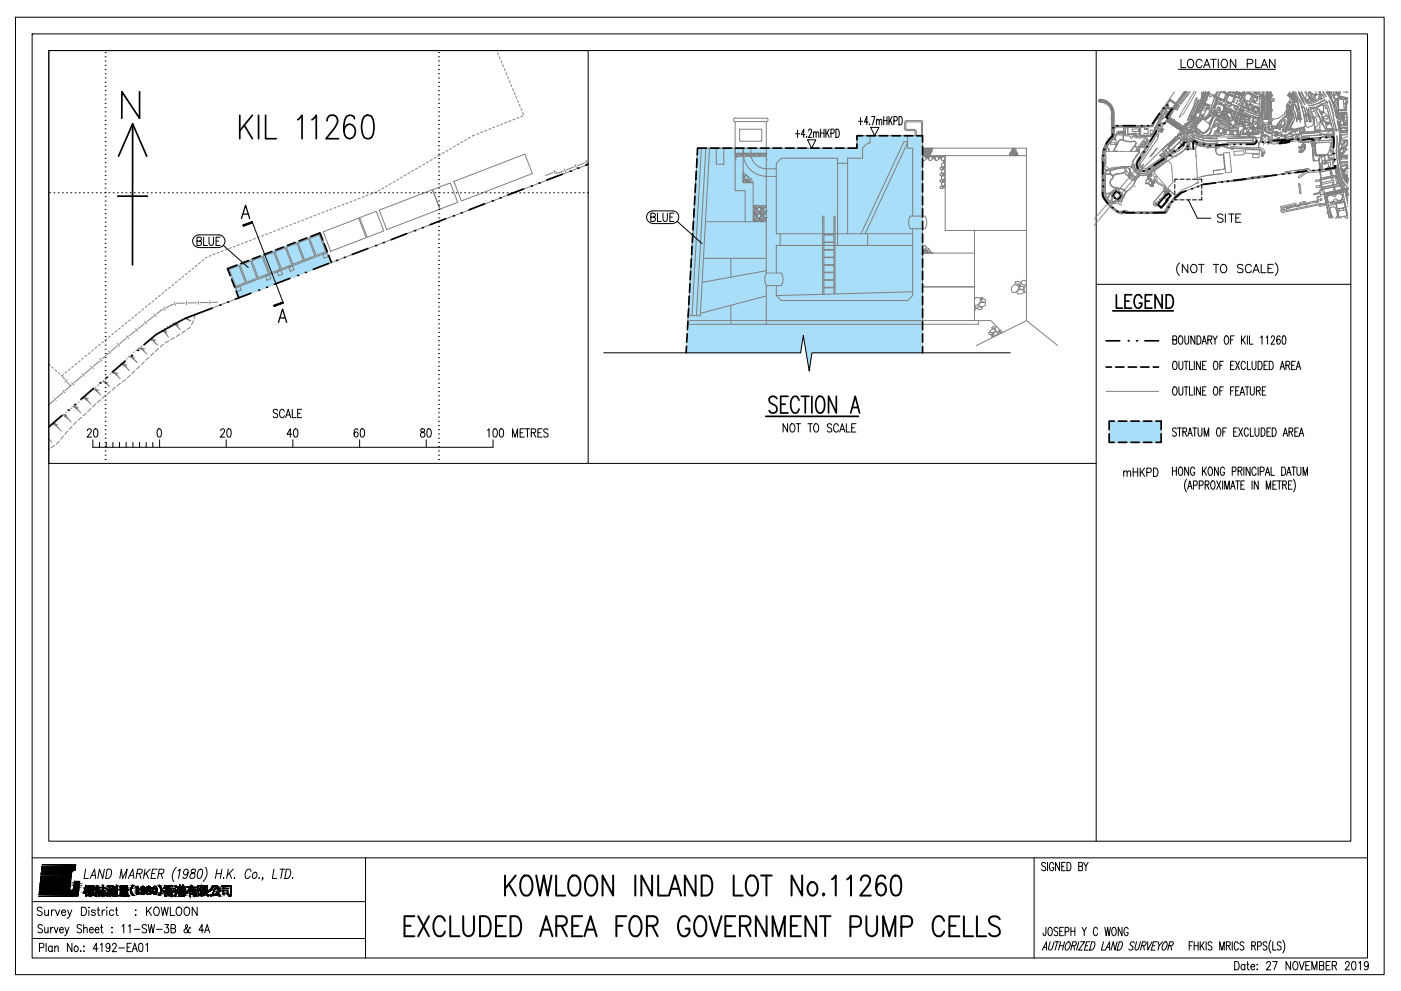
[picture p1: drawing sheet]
<svg xmlns="http://www.w3.org/2000/svg" width="420mm" height="297mm" viewBox="0 0 420 297" stroke-linecap="round" stroke-linejoin="round" font-family="sans-serif">
<!-- layer: 01-basemap -->
<g fill="none" stroke="#808080" stroke-width=".3">
<path d="M149 15.2h.1M149.3 15.8l.2 .6M149.7 17l.3 .6M150.2 18.2l.3 .6M150.7 19.4l.3 .6M144.8 39.5l-.6 .3M146 39l-.6 .3M147.2 38.6l-.6 .2M148.4 38.1l-.6 .2M149.6 37.6l-.6 .2M150.8 37.1l-.6 .2M151.2 20.6l.3 .6"/>
<path d="M151.8 21.8l.2 .6M152 36.7l-.6 .2M152.2 23l.3 .6M152.7 24.2l.3 .6M153.2 36.2l-.6 .2M153.2 25.4l.3 .6M153.7 26.5l.3 .7M154.2 27.8l.3 .6M154.4 35.7l-.6 .2M154.7 29l.3 .5M155.2 30.1l.3 .6M155.6 35.2l-.6 .2"/>
<path d="M155.7 31.3l.3 .6M156.2 32.5l.3 .6M156.7 33.7l.3 .6M156.8 34.7l-.6 .3M106.8 59.9l-.6 .2M108 59.4l-.6 .2M109.2 58.9l-.6 .2M110.4 58.5l-.6 .2M111.6 58l-.6 .2M112.8 57.5l-.6 .3M113.9 56.9l-.5 .4M115.1 56.3l-.6 .3"/>
<path d="M116.2 55.6l-.6 .4M117.3 55l-.6 .3M118.4 54.3l-.5 .4M119.5 53.7l-.5 .3M120.7 53l-.6 .3M121.8 52.4l-.6 .3M122.9 51.7l-.6 .4M124 51.1l-.6 .3M125.1 50.4l-.5 .4M126.2 49.8l-.5 .3M127.4 49.1l-.6 .3M128.5 48.5l-.6 .3"/>
<path d="M129.6 47.8l-.6 .3M130.7 47.2l-.5 .3M132.1 46.4l-.8 .4M133.2 45.7l-.6 .3M134.3 45l-.5 .4M135.4 44.4l-.5 .3M136.6 43.8l-.6 .3M137.7 43.1l-.6 .3M138.8 42.5l-.6 .3M139.9 41.8l-.6 .3M141 41.1l-.6 .4M142.4 40.5l-.8 .3"/>
<path d="M143.6 40l-.6 .2M165.9 51.7l-2.3 .9M166.2 51.1l.3 .9M168.9 51.3l-1.7 .6-.4-.4M169.2 50.6l.4 1M172.2 50l-2.3 .9M172.5 49.4l.4 .9M175.5 48.8l-2.3 .9M175.8 48.1l.3 1M176.3 49.3l-117.7 45M59.1 79.5l-.5 .4M60.1 78.7l-.5 .4"/>
<path d="M61.1 77.9l-.5 .3M62.1 77l-.5 .4M63.3 76.6l-.6 .2M64.5 76.1l-.6 .3M65.7 75.6l-.6 .3M67 75.2l-.7 .2M68.1 74.7l-.6 .3M69.4 74.3l-.7 .2M70.6 73.8l-.6 .2M71.8 73.3l-.7 .3M73 72.9l-.6 .2M74.2 72.4l-.6 .2"/>
<path d="M75.4 71.9l-.6 .3M76.6 71.5l-.6 .2M77.8 71l-.6 .2M79 70.6l-.6 .2M80.2 70.1l-.6 .2M81.4 69.6l-.6 .3M82.6 69.2l-.6 .2M83.8 68.7l-.5 .2M85 68.2l-.6 .3M86.3 67.8l-.6 .2M87.4 67.3l-.5 .2M88.7 66.8l-.6 .3"/>
<path d="M89.9 66.4l-.6 .2M91.1 65.9l-.6 .2M92.3 65.4l-.6 .3M93.5 65l-.6 .2M94.7 64.5l-.6 .2M95.9 64.1l-.6 .2M97.1 63.6l-.6 .2M98.3 63.1l-.6 .2M99.5 62.7l-.6 .2M100.7 62.2l-.6 .2M101.9 61.7l-.6 .2M103.2 61.3l-.6 .2"/>
<path d="M104.4 60.8l-.7 .2M105.6 60.3l-.6 .2M34 99.9l-.4 .4M35 99.1l-.5 .4M36.1 98.3l-.6 .4M37 97.5l-.4 .4M38 96.6l-.5 .5M39.1 95.8l-.5 .5M40 95l-.4 .4M40.6 99.2l-2 1.6M40.7 98.5l.6 .8M41 94.2l-.5 .4"/>
<path d="M42.1 93.4l-.5 .4M43 92.6l-.4 .4M43.3 97l-1.9 1.6M43.4 96.3l.6 .8M44.1 91.7l-.6 .5M45.1 90.9l-.5 .5M46 94.8l-1.9 1.6M46 90.1l-.4 .4M46.1 94.1l.7 .8M47.1 89.3l-.5 .4M47.9 99.5l-.2 .2M48.1 88.5l-.5 .4"/>
<path d="M48.8 98.9l-.3 .2M48.9 92.8l-2.1 1.4M49.1 87.7l-.5 .4M49.1 92.1l.5 .9M49.3 99.4l.1-.1 .4 .6zM49.6 98.4l-.3 .2M49.8 99.9l.7 1.1M50.1 86.8l-.5 .4M50.3 97.9l-.2 .1M51.1 86l-.5 .4M51.1 97.3l-.2 .2M52 96.9l-.3 .1"/>
<path d="M52 91.2l-2.2 1.1M52.1 85.2l-.5 .4M52.3 90.6l.3 .9M52.6 97.2l.2-.1 .4 .7zM52.9 96.5l-.3 .1M53.1 84.4l-.5 .4M53.2 97.8l.8 1M53.8 96.2l-.3 .1M54.1 83.6l-.5 .4M54.7 95.8l-.3 .1M55.1 82.8l-.5 .3M55.4 90.8l-2.5 .1"/>
<path d="M55.6 99.1l-1 .7M56 90.3v1M56.1 81.9l-.5 .4M56.2 95.5h.1M56.2 95.5l.3 .3-.4-.1zM56.5 95.8l.6 .4M57.1 97.9l-.9 .8M57.1 81.1l-.5 .4M58 96.1l-.6 1.2M58.1 80.3l-.5 .4M58.6 94.3l-.4 1.2M58.6 94.3l-3.3 1.3"/>
<path d="M59 90.8h-2.5M59.4 90.3l.1 .9M62.5 90.7h-2.5M62.9 90.1l.1 1M65.2 90.6h-1.8M14.7 109.1l.4 .4M15.5 109.9l.5 .5M16.2 119.3l.7 .8M16.5 110.8l.5 .5M17.5 111.7l.4 .4M18.5 112.6l1 1.1M18.8 117.7l-1.9 1.6"/>
<path d="M18.9 117l.6 .8M19 112.2l-.6 .3M20 111.4l-.5 .4M20.1 114.5l1.1 1.2M20.2 113.8l-.7 .7M21 110.6l-.5 .4M21.4 115.4l-1.9 1.7M21.5 114.7l.7 .7M22 109.8l-.5 .4M23 108.9l-.5 .4M24 108.1l-.5 .4M24.5 119.8l-.3 .2"/>
<path d="M24.5 112.7l-2.3 2.1M24.6 112l.7 .8M25 107.3l-.5 .4M25.2 119.1l-.3 .2M25.6 119.5l.1-.2 .5 .8zM25.6 119.3l.1 .2zM25.9 118.5l-.2 .2M26 106.5l-.5 .4M26.7 117.9l-.3 .2M27 105.7l-.5 .4M27.2 110.4l-1.9 1.7M27.2 109.8l.7 .7"/>
<path d="M27.4 117.2l-.3 .2M28 104.9l-.5 .3M28.1 116.6l-.2 .2M28.6 116.9l.2-.1 .4 .6zM28.9 116l-.3 .2M29 104l-.5 .4M29.2 117.4l1 1M29.6 115.3l-.2 .2M29.9 108.2l-1.9 1.6M29.9 107.5l.7 .7M30 103.2l-.5 .4M30.1 119.8l-.9 .9"/>
<path d="M30.3 114.7l-.2 .2M31 102.4l-.4 .4M31.1 114l-.3 .3M31.5 114.6l.1-.2 .4 .6zM31.6 118.6l-1 .8M31.8 113.4l-.2 .3M32 115l.9 .9M32 101.6l-.5 .4M32.5 112.8l-.2 .2M32.5 105.9l-1.9 1.6M32.6 105.2l.6 .8M33 100.8l-.5 .4"/>
<path d="M33.1 117.3l-1 .9M33.2 112.1l-.2 .2M33.9 111.4l-.2 .3M34.3 111.8l.2-.1 .5 .7zM34.6 116.1l-1 .8M34.6 110.8l-.2 .2M35 112.4l1.1 1.1M35.2 103.6l-1.9 1.7M35.2 103l.7 .7M35.3 110.1l-.2 .2M36.1 109.4l-.3 .2M36.1 114.9l-1 .8"/>
<path d="M36.7 108.8l-.2 .2M37 109.3l.2-.1 .5 .7zM37.5 108.1l-.3 .2M37.7 113.7l-1.1 .8M37.7 109.9l1.1 1.2M37.9 101.4l-1.9 1.6M37.9 100.7l.7 .7M38.2 107.4l-.3 .3M38.8 106.8l-.2 .2M39.1 112.4l-.9 .9M39.4 107.1l.2-.2 .5 .8zM39.6 106.1l-.2 .2"/>
<path d="M40.1 107.7l1.1 1M40.3 105.5l-.3 .2M40.5 111.1l-.9 .9M41 104.9l-.2 .2M41.8 104.3l-.2 .1M41.9 109.7l-.9 1M42.4 104.6l.1-.2 .5 .7zM42.4 104.4l.2 .1-.2 .1zM42.6 103.6l-.3 .2M43 105.1l1.1 1M43.3 108.4l-.9 .9M43.3 103l-.2 .3"/>
<path d="M44.1 102.4l-.3 .2M44.7 107.1l-.9 .9M44.8 101.8l-.2 .2M45.6 101.2l-.3 .2M45.7 101.9l.1-.1 .5 .6zM46.1 105.7l-.9 .9M46.3 102.4l.9 1.1M46.3 100.6l-.2 .2M47.1 100l-.3 .2M47.6 104.4l-1 .9M49 103.2l-.9 .8M50.7 102.2l-1.1 .6"/>
<path d="M52.4 101.2l-1.1 .6M54 100.2l-1.1 .7M14.7 131.7l.9 .8M14.8 127.8l-.1 .1M14.8 134.6l-.1 .1M15.5 127.2l-.2 .2M16.2 120l-1.5 1.3M16.2 126.6l-.2 .2M16.3 127.3l.2-.3 .7 .9zM16.4 133.5l-1.1 .7M17 126l-.3 .2M17.2 127.9l1.2 1.3"/>
<path d="M17.8 125.4l-.3 .2M17.8 132.2l-.9 .9M18.5 124.8l-.2 .2M19 130.7l-.8 1M19.2 124.2l-.2 .1M19.4 124.6l.2-.1 .6 .8zM20 123.5l-.2 .2M20.2 125.3l1.2 1.2M20.3 129.2l-.8 1M20.8 122.9l-.3 .2M21.5 122.3l-.3 .2M21.6 127.8l-.9 .9"/>
<path d="M22.3 121.7l-.3 .2M22.5 122l.1-.1 .6 .8zM23 126.4l-1 .9M23 121l-.3 .2M23.2 122.7l1.1 1.1M23.7 120.4l-.2 .2M24.4 125.1l-.9 .9M25.9 123.8l-1 .9M26.2 120.1l1 1.1M27.3 122.5l-1 .9M28.7 121.1l-.9 .9"/>
<circle cx="49.4" cy="99.3" r=".08"/>
<circle cx="52.7" cy="97.1" r=".11"/>
<circle cx="28.7" cy="116.8" r=".09"/>
<circle cx="31.5" cy="114.5" r=".1"/>
<circle cx="34.4" cy="111.8" r=".1"/>
<circle cx="37.1" cy="109.3" r=".11"/>
<circle cx="39.5" cy="107" r=".09"/>
<circle cx="45.8" cy="101.8" r=".08"/>
<circle cx="16.5" cy="127.1" r=".12"/>
<circle cx="19.5" cy="124.5" r=".12"/>
<circle cx="22.6" cy="121.9" r=".1"/>
</g>
<g fill="#808080" stroke="#808080" stroke-width=".3">
<path d="M52.6 97.2l.2-.1z"/>
<path d="M52.6 97.1h.2z"/>
<path d="M52.6 97.2h.2z"/>
<path d="M49.3 99.4h.2z"/>
<path d="M49.3 99.4h.1z"/>
<path d="M45.7 101.9h.1z"/>
<path d="M42.4 104.5h.1z"/>
<path d="M39.4 107.1h.2z"/>
<path d="M37.2 109.2l.1 .1z"/>
<path d="M37 109.3h.2z"/>
<path d="M34.3 111.8h.2z"/>
<path d="M31.6 114.4l-.1 .2z"/>
<path d="M31.4 114.5h.2z"/>
<path d="M28.6 116.9h.3z"/>
<path d="M28.6 116.8h.2z"/>
<path d="M25.5 119.5h.2z"/>
<path d="M22.6 121.9l.2 .1h-.3z"/>
<path d="M22.5 122h.1z"/>
<path d="M19.6 124.5l.1 .1h-.3z"/>
<path d="M19.4 124.5h.2z"/>
<path d="M16.3 127.2h.2z"/>
<path d="M56.2 95.5l.1 .2z"/>
<path d="M52.6 97.2l.6 .6zM52.6 97.2l.6 .6z"/>
<path d="M52.6 97.1h.2zM52.6 97.1h.2z"/>
<path d="M52.6 97.1h.2zM52.6 97.1h.2zM52.6 97.1h.2zM52.6 97.1h.2zM52.6 97.1h.2zM52.6 97.1h.2zM52.6 97.1h.2zM52.6 97.1h.2z"/>
<path d="M52.6 97.1l.2 .1zM52.6 97.1l.2 .1zM52.6 97.2h.2zM52.6 97.2h.2zM52.6 97.2h.2zM52.6 97.2h.2zM52.6 97.2h.2zM52.6 97.2h.2zM52.6 97.2h.2zM52.6 97.2h.2zM52.6 97.2h.2zM52.6 97.2h.2z"/>
<path d="M49.3 99.4l.5 .5zM49.3 99.4h.2l.3 .5z"/>
<path d="M49.3 99.3h.1zM49.3 99.3h.1zM49.3 99.3h.1zM49.3 99.3h.1zM49.3 99.3h.1zM49.3 99.3h.1zM49.3 99.3h.1zM49.3 99.3h.1zM49.3 99.3h.1zM49.3 99.3h.1z"/>
<path d="M49.3 99.3l.1 .1zM49.3 99.3l.1 .1zM49.3 99.4h.1zM49.3 99.4h.1zM49.3 99.4h.1zM49.3 99.4h.1zM49.3 99.4h.1zM49.3 99.4h.1z"/>
<path d="M45.8 101.8l-.1 .1zM45.7 101.9l.6 .5z"/>
<path d="M45.7 101.8h.2zM45.7 101.8h.2zM45.7 101.8h.2zM45.7 101.8h.2z"/>
<path d="M45.7 101.8h.2zM45.7 101.8h.2zM45.7 101.8h.2zM45.7 101.8h.2zM45.7 101.8h.2zM45.7 101.8h.2zM45.7 101.8h.2zM45.7 101.8h.2z"/>
<path d="M45.7 101.8h.2zM45.7 101.8h.1z"/>
<path d="M45.7 101.8l.1 .1zM45.7 101.8l.1 .1zM45.7 101.9h.1zM45.7 101.9h.1zM45.7 101.9h.1zM45.7 101.9h.1zM45.7 101.9h.1zM45.7 101.9h.1zM45.7 101.9h.1zM45.7 101.9h.1z"/>
<path d="M45.7 101.9h.1zM45.7 101.9h.1zM45.7 101.9h.1zM45.7 101.9h.1z"/>
<path d="M42.5 104.4l.2 .2h-.3zM42.4 104.6l.6 .5-.3-.5z"/>
<path d="M42.4 104.4h.2zM42.4 104.4h.2zM42.4 104.4h.2zM42.4 104.4h.2zM42.4 104.4h.2zM42.4 104.4h.2zM42.4 104.4h.2zM42.4 104.4h.2z"/>
<path d="M42.4 104.4l.2 .1zM42.4 104.4l.2 .1zM42.4 104.5h.2zM42.4 104.5h.2z"/>
<path d="M42.4 104.5h.1zM42.4 104.5h.1zM42.4 104.5h.1zM42.4 104.5h.1zM42.4 104.5h.1zM42.4 104.5h.1zM42.4 104.5h.1zM42.4 104.5h.2z"/>
<path d="M42.4 104.5h.1zM42.4 104.5h.1zM42.4 104.5h.1zM42.4 104.5h.1zM42.4 104.5h.1zM42.4 104.5h.1zM42.4 104.5h.1zM42.4 104.5h.1z"/>
<path d="M39.6 106.9l.1 .2h-.3zM39.4 107.1l.7 .6-.4-.6z"/>
<path d="M39.4 106.9h.2zM39.4 106.9h.2zM39.4 106.9h.2zM39.4 106.9h.2zM39.4 106.9h.2zM39.4 106.9h.2zM39.4 106.9h.2z"/>
<path d="M39.4 106.9l.2 .1zM39.4 106.9l.2 .1zM39.4 107h.2zM39.4 107h.2z"/>
<path d="M39.4 107h.2zM39.4 107h.2zM39.4 107h.2zM39.4 107h.2z"/>
<path d="M39.4 107h.2zM39.4 107h.2zM39.4 107h.2zM39.4 107h.2zM39.4 107h.2zM39.4 107h.2z"/>
<path d="M39.4 107h.2zM39.4 107h.2zM39.4 107h.2zM39.4 107h.2zM39.4 107h.2zM39.4 107h.2z"/>
<path d="M39.4 107l.2 .1zM39.4 107l.2 .1zM39.4 107.1h.2zM39.4 107.1h.2zM39.4 107.1h.2zM39.4 107.1h.2z"/>
<path d="M37.2 109.2l-.2 .1h.3zM37 109.3h.3l.4 .6z"/>
<path d="M37 109.2h.2zM37 109.2h.2zM37 109.2h.2z"/>
<path d="M37 109.2h.2zM37 109.2h.2zM37 109.2h.2zM37 109.2h.2zM37 109.2h.2zM37 109.2h.2zM37 109.2h.2zM37 109.2h.2z"/>
<path d="M37 109.2l.2 .1zM37 109.2l.2 .1zM37 109.3h.2zM37 109.3h.2zM37 109.3h.2zM37 109.3h.2zM37 109.3h.2zM37 109.3h.2z"/>
<path d="M37 109.3h.2zM37 109.3h.2zM37 109.3h.2zM37 109.3h.2z"/>
<path d="M37 109.3h.2zM37 109.3h.2zM37 109.3h.2zM37 109.3h.2zM37 109.3h.2zM37 109.3h.2zM37 109.3h.2zM37 109.3h.2z"/>
<path d="M37 109.3h.2zM37 109.3h.2zM37 109.3h.2zM37 109.3h.2z"/>
<path d="M34.3 111.8h.3zM34.3 111.8l.7 .6-.4-.6z"/>
<path d="M34.4 111.7l.1 .1zM34.4 111.7l.1 .1z"/>
<path d="M34.3 111.8h.2zM34.3 111.8h.2zM34.3 111.8h.2zM34.3 111.8h.2zM34.3 111.8h.2zM34.3 111.8h.2z"/>
<path d="M34.3 111.8h.2zM34.3 111.8h.2zM34.3 111.8h.2zM34.3 111.8h.2zM34.3 111.8h.2zM34.3 111.8h.2zM34.3 111.8h.2zM34.3 111.8h.2z"/>
<path d="M34.3 111.8h.2zM34.3 111.8h.2zM34.3 111.8h.2zM34.3 111.8h.2zM34.3 111.8h.2zM34.3 111.8h.2zM34.3 111.8h.2zM34.3 111.8h.2z"/>
<path d="M31.5 114.6l.5 .4zM31.5 114.6l.5 .4z"/>
<path d="M31.4 114.5h.2zM31.4 114.5h.2z"/>
<path d="M31.4 114.5l.2 .1zM31.4 114.5l.2 .1zM31.4 114.6h.2zM31.4 114.6h.2z"/>
<path d="M31.4 114.6h.2zM31.4 114.6h.2z"/>
<path d="M28.6 116.9l.6 .5zM28.6 116.9h.3l.3 .5z"/>
<path d="M28.6 116.8h.2zM28.6 116.8h.2z"/>
<path d="M28.6 116.8h.2zM28.6 116.8h.2zM28.6 116.8h.2zM28.6 116.8h.2zM28.6 116.8h.2zM28.6 116.8h.2zM28.6 116.8h.2zM28.6 116.8h.2zM28.6 116.8h.2zM28.6 116.8h.2zM28.6 116.8h.2zM28.6 116.8h.2z"/>
<path d="M28.6 116.8h.2zM28.6 116.8h.2zM28.6 116.8h.2zM28.6 116.8h.2z"/>
<path d="M25.7 119.3l.1 .2zM25.7 119.3l.1 .2h-.2z"/>
<path d="M25.6 119.5l.6 .6zM25.6 119.5h.2l.4 .6z"/>
<path d="M25.6 119.3h.1zM25.6 119.3h.1zM25.6 119.3h.1zM25.6 119.3h.1zM25.6 119.3h.1zM25.6 119.3h.1zM25.6 119.3h.1z"/>
<path d="M25.6 119.3l.1 .1zM25.6 119.3l.1 .1zM25.6 119.4h.1zM25.6 119.4h.1z"/>
<path d="M25.6 119.4h.1zM25.5 119.4h.2zM25.5 119.4h.2zM25.5 119.4h.2zM25.5 119.4h.2zM25.5 119.4h.2zM25.5 119.4h.2zM25.5 119.4h.2z"/>
<path d="M25.5 119.4h.2zM25.5 119.4h.2zM25.5 119.4h.2zM25.5 119.4h.2zM25.5 119.4h.2zM25.5 119.4h.2zM25.5 119.4h.2zM25.5 119.4h.2z"/>
<path d="M25.5 119.4l.2 .1zM25.5 119.4l.2 .1zM25.5 119.5h.2zM25.5 119.5h.2z"/>
<path d="M22.5 122l.7 .7zM22.5 122h.3l.4 .7z"/>
<path d="M22.5 121.9h.2zM22.5 121.9h.2z"/>
<path d="M22.5 121.9h.2zM22.5 121.9h.2z"/>
<path d="M22.5 121.9l.2 .1zM22.5 121.9l.2 .1zM22.5 122h.2zM22.5 122h.2zM22.5 122h.2zM22.5 122h.2zM22.5 122h.2zM22.5 122h.2zM22.5 122h.2zM22.5 122h.2z"/>
<path d="M22.5 122h.2zM22.5 122h.1zM22.5 122h.1zM22.5 122h.1zM22.5 122h.1zM22.5 122h.1zM22.5 122h.1zM22.5 122h.1zM22.5 122h.1zM22.5 122h.1z"/>
<path d="M22.5 122h.1zM22.5 122h.1zM22.5 122h.1zM22.5 122h.1z"/>
<path d="M19.4 124.6l.8 .7zM19.4 124.6h.3l.5 .7z"/>
<path d="M19.4 124.5h.2zM19.4 124.5h.2zM19.4 124.5h.2zM19.4 124.5h.2z"/>
<path d="M19.4 124.5h.2zM19.4 124.5h.2zM19.4 124.5h.2zM19.4 124.5h.2zM19.4 124.5h.2zM19.4 124.5h.2z"/>
<path d="M19.4 124.5h.2zM19.4 124.5h.2z"/>
<path d="M19.4 124.5l.2 .1zM19.4 124.5l.2 .1zM19.4 124.6h.2zM19.4 124.6h.2zM19.4 124.6h.2zM19.4 124.6h.2zM19.4 124.6h.2zM19.4 124.6h.2zM19.4 124.6h.2zM19.4 124.6h.2z"/>
<path d="M19.4 124.6h.2zM19.4 124.6h.2zM19.4 124.6h.2zM19.4 124.6h.2z"/>
<path d="M19.4 124.6h.1zM19.4 124.6h.2z"/>
<path d="M19.4 124.6h.1zM19.4 124.6h.1z"/>
<path d="M16.5 127l.2 .3h-.4zM16.3 127.3l.9 .6-.5-.6z"/>
<path d="M16.4 127.1h.1zM16.4 127.1h.1zM16.4 127.1h.1zM16.4 127.1h.1zM16.4 127.1h.1zM16.4 127.1h.1z"/>
<path d="M16.4 127.1h.1zM16.4 127.1h.1zM16.3 127.1h.2zM16.3 127.1h.2zM16.3 127.1h.2zM16.3 127.1h.2zM16.3 127.1h.2zM16.3 127.1h.2z"/>
<path d="M16.3 127.1l.2 .1zM16.3 127.1l.2 .1zM16.3 127.2h.2zM16.3 127.2h.2zM16.3 127.2h.2zM16.3 127.2h.2zM16.3 127.2h.2zM16.3 127.2h.2z"/>
<path d="M16.3 127.2h.2zM16.3 127.2h.2zM16.3 127.2h.2zM16.3 127.2h.2z"/>
<path d="M16.3 127.2h.2zM16.3 127.2h.2zM16.3 127.2h.2zM16.3 127.2h.2zM16.3 127.2h.2zM16.3 127.2h.2zM16.3 127.2h.2zM16.3 127.2h.2z"/>
<path d="M56.1 95.7l.4 .1zM56.1 95.7l.4 .1z"/>
</g>
<!-- layer: 01-hatch -->
<g fill="#a8def7" stroke="#a8def7" stroke-width=".3">
<path d="M73.1 78.7l22.9-8.9 3.4 8.9z"/>
<path d="M73.1 78.7h26.3l-4.9 1.8z"/>
<path d="M68.2 80.5h26.3l-21.4-1.8zM68.2 80.5h26.3l-22.9 8.8z"/>
</g>
<!-- layer: 01-feature -->
<g fill="none" stroke="#808080" stroke-width=".3">
<path d="M129.7 56.9l5.3-2.1 2.3 5.9-5.4 2zM136.1 54.4l21.3-8.2 2.3 5.8-21.3 8.2zM72 79.5l3.1-1.2 2 5.1-3.1 1.2zM75.5 78.1l3.1-1.1 1.9 5-3 1.2zM79 76.8l3.1-1.2 1.9 5.1-3.1 1.2zM82.5 75.5l3-1.2 2 5.1-3.1 1.2zM85.9 74.1l3.1-1.2 2 5.1-3.1 1.2zM89.4 72.8l3.1-1.2 1.9 5.1-3.1 1.2zM92.8 71.5l2.9-1.2 2 5.1-2.9 1.1zM96 69.8l2.2 5.8-27.7 10.8M96.8 76.2l1.2-.5 .4 1.2-1.1 .4zM96.9 69.5l10.7-4.1 2.2 5.8-10.6 4.1z"/>
<path d="M107.9 65.2l4.9-1.9 2.3 5.9-5 1.9zM113.7 63l16-6.1 2.2 5.8-15.9 6.1zM68.7 80.8l3-1.2 1.9 5.1-2.9 1.2zM70.7 86.3l1.2-.5 .4 1.2-1.1 .4zM79.7 82.8l1.1-.4 .5 1.1-1.2 .5zM83.1 81.5l1.2-.5 .4 1.2-1.1 .4zM86.6 80.1l1.1-.4 .5 1.2-1.2 .4z"/>
</g>
<!-- layer: 01-Grid -->
<g fill="none" stroke="#000" stroke-width=".3">
<path d="M31.5 15.7h.1M31.5 17h.1M31.5 18.3h.1M31.5 19.6h.1M131.5 15.7h.1M131.5 17h.1M131.5 18.3h.1M131.5 19.6h.1M31.5 20.8h.1M31.5 22.1h.1M31.5 23.4h.1M31.5 24.6h.1"/>
<path d="M31.5 25.9h.1M31.5 27.2h.1M31.5 28.4h.1M31.5 29.7h.1M31.5 31h.1M31.5 32.3h.1M31.5 33.5h.1M31.5 34.8h.1M31.5 36.1h.1M31.5 37.3h.1M31.5 38.6h.1M31.5 39.9h.1"/>
<path d="M131.5 20.8h.1M131.5 22.1h.1M131.5 23.4h.1M131.5 24.6h.1M131.5 25.9h.1M131.5 27.2h.1M131.5 28.4h.1M131.5 29.7h.1M131.5 31h.1M131.5 32.3h.1M131.5 33.5h.1M131.5 34.8h.1"/>
<path d="M131.5 36.1h.1M131.5 37.3h.1M131.5 38.6h.1M131.5 39.9h.1M14.9 57.8h.1M16.2 57.8h.1M17.4 57.8h.1M18.7 57.8h.1M20 57.8h.1M21.2 57.8h.1M22.5 57.8h.1M23.8 57.8h.1"/>
<path d="M25 57.8h.1M26.3 57.8h.1M27.6 57.8h.1M28.9 57.8h.1M30.1 57.8h.1M31.4 57.8h.1M31.5 41.1h.1M31.5 42.4h.1M31.5 43.7h.1M31.5 45h.1M31.5 46.2h.1M31.5 47.5h.1"/>
<path d="M31.5 48.8h.1M31.5 50h.1M31.5 51.3h.1M31.5 52.6h.1M31.5 53.8h.1M31.5 55.1h.1M31.5 56.4h.1M31.5 57.7h.1M31.5 59h.1M32.7 57.8h.1M33.9 57.8h.1M35.2 57.8h.1"/>
<path d="M36.5 57.8h.1M37.7 57.8h.1M39 57.8h.1M40.3 57.8h.1M41.6 57.8h.1M42.8 57.8h.1M44.1 57.8h.1M45.4 57.8h.1M46.6 57.8h.1M47.9 57.8h.1M49.2 57.8h.1M50.4 57.8h.1"/>
<path d="M51.7 57.8h.1M53 57.8h.1M54.3 57.8h.1M55.5 57.8h.1M56.8 57.8h.1M58.1 57.8h.1M59.3 57.8h.1M60.6 57.8h.1M61.9 57.8h.1M63.1 57.8h.1M64.4 57.8h.1M65.7 57.8h.1"/>
<path d="M67 57.8h.1M68.2 57.8h.1M69.5 57.8h.1M70.8 57.8h.1M72 57.8h.1M73.3 57.8h.1M74.6 57.8h.1M75.8 57.8h.1M77.1 57.8h.1M78.4 57.8h.1M79.7 57.8h.1M80.9 57.8h.1"/>
<path d="M82.2 57.8h.1M83.5 57.8h.1M84.7 57.8h.1M86 57.8h.1M87.3 57.8h.1M88.5 57.8h.1M89.8 57.8h.1M91.1 57.8h.1M92.4 57.8h.1M93.6 57.8h.1M94.9 57.8h.1M96.2 57.8h.1"/>
<path d="M97.4 57.8h.1M98.7 57.8h.1M100 57.8h.1M101.2 57.8h.1M102.5 57.8h.1M103.8 57.8h.1M105.1 57.8h.1M106.3 57.8h.1M107.6 57.8h.1M108.9 57.8h.1M110.1 57.8h.1M111.4 57.8h.1"/>
<path d="M112.7 57.8h.1M113.9 57.8h.1M115.2 57.8h.1M116.5 57.8h.1M117.8 57.8h.1M119 57.8h.1M120.3 57.8h.1M121.6 57.8h.1M122.8 57.8h.1M124.1 57.8h.1M125.4 57.8h.1M126.6 57.8h.1"/>
<path d="M127.9 57.8h.1M129.2 57.8h.1M130.5 57.8h.1M131.5 41.1h.1M131.5 42.4h.1M131.5 43.7h.1M131.5 45h.1M131.5 46.2h.1M131.5 47.5h.1M131.5 48.8h.1M131.5 50h.1M131.5 51.3h.1"/>
<path d="M131.5 52.6h.1M131.5 53.8h.1M131.5 55.1h.1M131.5 56.4h.1M131.5 57.7h.1M131.5 59h.1M131.7 57.8h.1M133 57.8h.1M134.3 57.8h.1M135.5 57.8h.1M136.8 57.8h.1M138.1 57.8h.1"/>
<path d="M139.3 57.8h.1M140.6 57.8h.1M141.9 57.8h.1M143.2 57.8h.1M144.4 57.8h.1M145.7 57.8h.1M147 57.8h.1M148.2 57.8h.1M149.5 57.8h.1M150.8 57.8h.1M152 57.8h.1M153.3 57.8h.1"/>
<path d="M154.6 57.8h.1M155.9 57.8h.1M157.1 57.8h.1M158.4 57.8h.1M159.7 57.8h.1M160.9 57.8h.1M162.2 57.8h.1M163.5 57.8h.1M164.7 57.8h.1M166 57.8h.1M167.3 57.8h.1M168.6 57.8h.1"/>
<path d="M169.8 57.8h.1M171.1 57.8h.1M172.4 57.8h.1M173.6 57.8h.1M174.9 57.8h.1M176.2 57.8h.1M31.5 60.2h.1M31.5 61.5h.1M31.5 62.8h.1M31.5 64.1h.1M31.5 65.3h.1M31.5 66.6h.1"/>
<path d="M31.5 67.9h.1M31.5 69.1h.1M31.5 70.4h.1M31.5 71.7h.1M31.5 72.9h.1M31.5 74.2h.1M31.5 75.5h.1M31.5 76.8h.1M31.5 78h.1M31.5 79.3h.1M131.5 60.2h.1M131.5 61.5h.1"/>
<path d="M131.5 62.8h.1M131.5 64.1h.1M131.5 65.3h.1M131.5 66.6h.1M131.5 67.9h.1M131.5 69.1h.1M131.5 70.4h.1M131.5 71.7h.1M131.5 72.9h.1M131.5 74.2h.1M131.5 75.5h.1M131.5 76.8h.1"/>
<path d="M131.5 78h.1M131.5 79.3h.1M31.5 80.6h.1M31.5 81.8h.1M31.5 83.1h.1M31.5 84.4h.1M31.5 85.6h.1M31.5 86.9h.1M31.5 88.2h.1M31.5 89.5h.1M31.5 90.7h.1M31.5 92h.1"/>
<path d="M31.5 93.3h.1M31.5 94.5h.1M31.5 95.8h.1M31.5 97.1h.1M31.5 98.3h.1M31.5 99.6h.1M131.5 80.6h.1M131.5 81.8h.1M131.5 83.1h.1M131.5 84.4h.1M131.5 85.6h.1M131.5 86.9h.1"/>
<path d="M131.5 88.2h.1M131.5 89.5h.1M131.5 90.7h.1M131.5 92h.1M131.5 93.3h.1M131.5 94.5h.1M131.5 95.8h.1M131.5 97.1h.1M131.5 98.3h.1M131.5 99.6h.1M31.5 100.9h.1M31.5 102.2h.1"/>
<path d="M31.5 103.4h.1M31.5 104.7h.1M31.5 106h.1M31.5 107.2h.1M31.5 108.5h.1M31.5 109.8h.1M31.5 111h.1M31.5 112.3h.1M31.5 113.6h.1M31.5 114.9h.1M31.5 116.1h.1M31.5 117.4h.1"/>
<path d="M31.5 118.7h.1M31.5 119.9h.1M131.5 100.9h.1M131.5 102.2h.1M131.5 103.4h.1M131.5 104.7h.1M131.5 106h.1M131.5 107.2h.1M131.5 108.5h.1M131.5 109.8h.1M131.5 111h.1M131.5 112.3h.1"/>
<path d="M131.5 113.6h.1M131.5 114.9h.1M131.5 116.1h.1M131.5 117.4h.1M131.5 118.7h.1M131.5 119.9h.1M31.5 121.2h.1M31.5 122.5h.1M31.5 123.7h.1M31.5 125h.1M31.5 126.3h.1M31.5 127.6h.1"/>
<path d="M31.5 128.8h.1M31.5 130.1h.1M31.5 131.4h.1M31.5 132.6h.1M31.5 133.9h.1M31.5 135.2h.1M31.5 136.4h.1M31.5 137.7h.1M131.5 121.2h.1M131.5 122.5h.1M131.5 123.7h.1M131.5 125h.1"/>
<path d="M131.5 126.3h.1M131.5 127.6h.1M131.5 128.8h.1M131.5 130.1h.1M131.5 131.4h.1M131.5 132.6h.1M131.5 133.9h.1M131.5 135.2h.1M131.5 136.4h.1M131.5 137.7h.1"/>
</g>
<!-- layer: 01-occup -->
<path d="M71 79.5l-2.8 1 .8 2.1M74.5 78.1l-2.3 .9M78 76.8l-2.3 .8M81.5 75.4l-2.3 .9M85 74l-2.3 .9M88.5 72.7l-2.3 .9M92 71.3l-2.3 .9M93.2 70.9l2.8-1.1 .8 2.1M97.2 73.1l.9 2.3M98.6 76.6l.8 2.1M69.5 83.7l.9 2.4M70.8 87.2l.8 2.1" fill="none" stroke="#000" stroke-width=".51"/>
<!-- layer: 01-bdy -->
<g fill="none" stroke="#000" stroke-width=".51">
<path d="M71.9 34.5v7.1M73.3 37.5l2.4 4.1M75.7 34.5l-3.8 4.7M77.5 34.5v7.1M79.7 34.5v7.1h3.2M89.3 35.9l1.3-1.4v7.1M93.5 35.9l1.4-1.4v7.1M98.1 36.2a1.7 1.7 0 0 1 1-1.7h1.1a1.82 1.82 0 0 1 .8 2.7l-.6 1-2.6 3.4h3.7M106.3 35.6l-.2-.7-.8-.4-1.4 .4a7.5 7.5 0 0 0-.5 5.7 1.55 1.55 0 0 0 1.5 1 1.55 1.55 0 0 0 1.4-1 2.19 2.19 0 0 0-1.6-3.4l-.8 .3-.5 .7-.3 1M109.2 34.9l.9-.4 1.3 .4a6.8 6.8 0 0 1 0 6.3l-.8 .4-1.4-.4a6.5 6.5 0 0 1 0-6.3zM157 56.6l-4.7 1.8M168.7 52.2l-4.7 1.8"/>
<path d="M176.3 49.3l-.6 .2M98.6 79l-4.6 1.7M110.3 74.5l-4.7 1.8M122 70l-4.7 1.8M133.6 65.6l-4.6 1.8M145.3 61.1l-4.6 1.8M63.6 92.4l-8.1 3-8.7 4.9-3.6 3M75.3 87.9l-4.7 1.8M86.9 83.4l-4.6 1.8M28.1 116.4l-3.8 3.3M37.5 108.2l-3.8 3.3M18.6 124.5l-3.9 3.5"/>
</g>
<g fill="#000">
<circle cx="150" cy="59.3" r=".25"/>
<circle cx="159.3" cy="55.8" r=".25"/>
<circle cx="161.7" cy="54.9" r=".25"/>
<circle cx="171" cy="51.3" r=".25"/>
<circle cx="173.3" cy="50.4" r=".25"/>
<circle cx="101" cy="78.1" r=".25"/>
<circle cx="103.3" cy="77.2" r=".25"/>
<circle cx="112.6" cy="73.6" r=".25"/>
<circle cx="115" cy="72.7" r=".25"/>
<circle cx="124.3" cy="69.1" r=".25"/>
<circle cx="126.6" cy="68.2" r=".25"/>
<circle cx="136" cy="64.7" r=".25"/>
<circle cx="138.3" cy="63.8" r=".25"/>
<circle cx="147.6" cy="60.2" r=".25"/>
<circle cx="65.9" cy="91.4" r=".25"/>
<circle cx="68.3" cy="90.6" r=".25"/>
<circle cx="77.6" cy="87" r=".25"/>
<circle cx="80" cy="86.1" r=".25"/>
<circle cx="89.3" cy="82.6" r=".25"/>
<circle cx="91.6" cy="81.7" r=".25"/>
<circle cx="30" cy="114.8" r=".25"/>
<circle cx="31.9" cy="113.2" r=".25"/>
<circle cx="39.4" cy="106.6" r=".25"/>
<circle cx="41.3" cy="105" r=".25"/>
<circle cx="20.5" cy="122.9" r=".25"/>
<circle cx="22.4" cy="121.3" r=".25"/>
</g>
<!-- layer: 02-hatch -->
<g fill="#a8def7" stroke="#a8def7" stroke-width=".3">
<path d="M241.8 105.7h1.7l-.8 5.5z"/>
<path d="M257 40.7l19.7 3.7v-3.7zM257 40.7l19.7 3.7h-19.7z"/>
<path d="M209.2 44.4l67.5 55.2v-55.2zM209.2 44.4l67.5 55.2h-70.6zM206.1 99.6h70.6zM206.1 99.6h70.6z"/>
<path d="M206.1 99.6l70.6 .9v-.9zM206.1 99.6l70.6 .9h-70.6z"/>
<path d="M206.1 100.5l34.6 1.6 .2-1.6zM206.1 100.5l34.6 1.6h-34.7z"/>
<path d="M240.9 100.5l35.8 1.6v-1.6zM240.9 100.5l35.8 1.6h-35.5z"/>
<path d="M241.2 102.1l35.5 3.6v-3.6zM241.2 102.1l35.5 3.6h-34.9z"/>
<path d="M206 102.1l34.1 3.6 .6-3.6zM206 102.1l34.1 3.6h-34.3z"/>
</g>
<!-- layer: 02-txt -->
<path d="M233 119.5a1.19 1.19 0 0 0-1.6-.7 1.19 1.19 0 0 0-.6 1.7l.5 .4a1.86 1.86 0 0 1 1.7 1.5v.7a1.27 1.27 0 0 1-1.2 .7 1.27 1.27 0 0 1-1.1-.7M236.3 118.8h-2.2v5h2.2M239.6 120a1.14 1.14 0 0 0-.6-1.1 1.14 1.14 0 0 0-1.2 .1 3.6 3.6 0 0 0 .4 4.8 1.19 1.19 0 0 0 1.4-1.2M240.3 118.8h2.3M241.5 118.8v5M243.5 118.8v5M245.3 119l.3-.2a1.54 1.54 0 0 1 1.7 1.9 3.1 3.1 0 0 1-1 3.1 1.25 1.25 0 0 1-1.5-1.2 3.9 3.9 0 0 1 .5-3.6zM250.8 118.8v5l-2.3-5v5M229.6 124.8h27.9M234.1 121.2h1.4M255.1 123.8l1.4-5 1.3 5M255.6 122.1h1.7" fill="none" stroke="#000" stroke-width=".51"/>
<g fill="none" stroke="#000" stroke-width=".3">
<path d="M239.2 39v2.2M242.6 39.3l.1-.5h.6v.8l-.8 1.6h1M244 39.5v1.7M246.1 38.7v2.5M246.1 39.9h1M247.1 38.7v2.5M247.7 38.7v2.5M248.1 39.8l.6 1.4M248.7 38.7l-1 1.6M249.2 40l.8-.1v-1.1l-.8-.1v2.5M250.7 38.7h.5a1.72 1.72 0 0 1 0 2.5h-.5zM257.5 36.4h1.2"/>
<path d="M258.1 35.3v2.1M260.3 36.6h-1.1l.8-1.7v2.5M260.8 37.2v.2zM261.1 38.2h2.5l-1.3 2.5zM261.4 34.9h1l-.8 2.5M262.9 36.2l.4-.4 .3 .1 .1 1.5M262.9 35.8v1.6M263.7 36.2l.3-.4 .4 .1v1.5M265 34.9v2.5M265 36.1h1M266 34.9v2.5M266.6 34.9v2.5"/>
<path d="M266.9 36l.7 1.4M267.6 34.9l-1 1.7M268.1 36.2l.9-.1v-1l-.9-.2v2.5M269.6 34.9h.5a1.83 1.83 0 0 1 0 2.5h-.5zM238.5 40.1h1.3M241.4 40.3h-1.1l.7-1.6v2.5M241.9 40.9v.3zM242.2 41.9h2.5l-1.3 2.5zM244 40l.3-.5 .4 .1 .1 1.6M244.8 40l.3-.5 .4 .1 .1 1.6M59.1 72.3l1.1-.2 .2-.3-.2-.6-1.1-.1v2.5h.8l.4-.3v-.8l-.4-.2M59.6 70.4h6"/>
<path d="M59.6 74.2h6M59.7 70.4a1.88 1.88 0 0 0-1.9 1.9 1.88 1.88 0 0 0 1.9 1.9M61.1 71.1v2.5h1.1M62.7 71.1v1.8a.68 .68 0 0 0 .7 .7 .68 .68 0 0 0 .6-.7v-1.8M64.8 72.3h.8M65.6 70.4a1.88 1.88 0 0 1 1.9 1.9 1.88 1.88 0 0 1-1.9 1.9M66 71.1h-1.2v2.5h1.2M67 73.5l7.5 6.7M195.2 65.1l1.1-.2 .2-.3-.2-.6-1.1-.1v2.5h.8l.4-.3 .1-.6-.5-.4M195.8 63.2h5.9a1.88 1.88 0 0 1 1.9 1.9 1.88 1.88 0 0 1-1.9 1.9M195.8 67h5.9M195.8 63.2a1.88 1.88 0 0 0-1.9 1.9 1.88 1.88 0 0 0 1.9 1.9"/>
<path d="M197.2 63.9v2.5h1.1M198.8 63.9l.1 2.1a.64 .64 0 0 0 1.2 0v-2.1M200.9 65.1h.8M202.1 63.9h-1.2v2.5h1.2M203.1 66.4l7.5 6.6M181 105.7h59.1l.8-5.2 1.8 10.7 .8-5.5h59.5M236.2 127v2.5l-1.3-2.5v2.5M237.3 127.1l.1-.1a1.39 1.39 0 0 1 .6 2.4 .78 .78 0 0 1-.8 0 .78 .78 0 0 1-.3-.8l.1-1zM238.8 127h1.3M239.4 127v2.5M242.3 127h1.3M243 127v2.5"/>
<path d="M244.4 127.1l.2-.1a1.37 1.37 0 0 1 1 1 1.37 1.37 0 0 1-.5 1.4l-.5 .1a1.62 1.62 0 0 1-.2-2.4zM249.5 127.4a.68 .68 0 0 0-.9-.4 .68 .68 0 0 0-.4 .8l1 .6 .3 .4-.3 .6a.86 .86 0 0 1-1.1-.2M251.4 127.6a.75 .75 0 0 0-.9-.6 .75 .75 0 0 0-.5 1v.6a.74 .74 0 0 0 .5 .9 .74 .74 0 0 0 .9-.6M251.8 129.5l.8-2.5 .8 2.5M252.1 128.7h1M253.8 127v2.5h1.2M255.4 128.2h.8M256.7 127h-1.3v2.5h1.3"/>
</g>
<!-- layer: 02-feature -->
<g fill="none" stroke="#808080" stroke-width=".3">
<path d="M220.5 35.4h9.3M220.5 35.4a.53 .53 0 0 0-.6 .5 .53 .53 0 0 0 .6 .5M221.8 38.7h6.7v3.6h-6.7zM229.8 36.4v45.4h4.5M229.8 36.4h-9.3v20.8h3v9.3M229.8 35.4a.53 .53 0 0 1 .6 .5 .53 .53 0 0 1-.6 .5M271.7 38.4l.2-1.8h4.3l.1 .3v3.8M271.7 38.4l.4 .4h2M274.1 39.2l.3 .3v1.2M274.1 38.8l.7 .4v1.5M276.7 36.5v28.3M276.7 36.5l-.3-.3h-4.9l-.2 .3 .1 2.4 .3 .2 2.4 .1"/>
<path d="M210.3 44.5l-2.8 50M211.7 44.4l-2.8 50.2M212.8 44.4l-2.8 50.3-3.6-.2M214.8 44.4h2.3v4.8h-2.3zM220.5 47.8h.1M220.5 46.4h.1M220.5 46.4l.3 .1-.3 .4M220.5 45.9h9.3M220.6 47h.4l-.3 .2zM221.1 46.4h.6v.5h-.6zM222 46.5l.7 .2-.5 .2zM222.3 45.9l-.4 .3h-.3l-.2-.3-.5 .5h-.4"/>
<path d="M222.4 45.9l-.2 .2 .1 .3h.5l.5-.5M222.9 52.9l.4 .2-.1 .2h-.3M222.9 51.4v3.3h3M222.9 44.4v10.3h3M222.9 52.3l.4-.3 .4 .4-.4 .3-.4-.3M222.9 54.2l.4-.3 .4 .4-.4 .3-.4-.3M222.9 53.4l.4 .2-.4 .4M222.9 45.9a6.9 6.9 0 0 0 6.9 6.9l3 .1M223 46.4h.6v.5h-.6zM223.3 53l.5-.3h.4l.2 .3-.6 .8h-.3zM223.3 45.9l.2 .3h.3l.4-.3M223.5 54.7l.3-.1 .5 .1"/>
<path d="M223.9 54.1l.7 .2-.5 .2zM223.9 46.5l.7 .2-.5 .2zM224.3 45.9l-.2 .2 .1 .3M224.4 54.7h.4h-.2M224.4 53.4l.8 .2-.1 .2-.9 .2-.1-.2zM224.9 46.4h.6v.5h-.6zM225.2 44.4v1.5M225.2 45.9a4.7 4.7 0 0 0 4.6 4.7h3M225.5 54h-.6v.5h.6l.1-.2M225.8 46.5l.8 .2-.6 .2zM225.9 54.7v11.8M226.1 45.9l-.4 .3h-.3l-.2-.3-.5 .5h-.5"/>
<path d="M226.2 45.9l-.2 .2 .1 .3h.5l.5-.5M226.8 46.4h.6v.5h-.6zM227.1 45.9l.2 .3h.4l.3-.3M227.7 46.5l.8 .2-.6 .2zM228.1 45.9l-.2 .2 .1 .3h.5l.5-.5M228.7 46.4h.6v.5h-.6zM229.1 45.9l.1 .3 .6-.2M229.8 46.9h.1M229.8 47.9h.1M229.8 46.1h.1M229.8 46.4l-.2 .3 .2 .2M251.2 48.9v-1.5h-16.9l-1.5 1.5v21.2h1.2"/>
<path d="M260.9 40.7v2.2h-.7l-1.5 1.5v3h-4.5v1.5M272.2 40.7v3.7h1.5v20.4M272.2 42.5h-1.2l-12.8 27.6M272.2 42.8l-12.8 27.3M276.7 44.4h31.1v51.7M276.7 47.3l.4-.4 .4 .1 .2 .3-.1 .5-.4 .3-.5-.2M276.7 45l.1-.1 .4 .2-.3 .4-.2-.1M276.7 40.7h-19.7v3.7h-47.8l-3 52.8h87.2v-1.1M276.7 46.7h31.1M276.7 46l.4-.2 .1 .2-.3 .4h-.2M276.7 44.6l.1 .1M276.7 45.5l.1 .2"/>
<path d="M276.7 46.5l.1 .2M276.8 46.7h.1M276.8 44.7l-.1 .2M276.8 45.7l-.1 .1M276.9 45.7h.4M276.9 44.7h.4M277 46.7l-.3 .3M277 44.4l-.3 .1M277 45.4l.6-.1-.2 .3zM277.1 45.6l-.2 .1M277.1 44.6l-.2 .1M277.1 46.5l-.2 .2"/>
<path d="M277.1 44.6l.2 .1M277.1 46.5l.2 .1M277.1 45.6h.2M277.1 44.4v.2M277.2 44.9h.2zM277.2 45.8l.2 .1zM277.2 46.7l.2 .2 .6-.2M277.3 45.9l.2 .3zM277.3 45.6v.1M277.4 45.6h.3v.2h-.3zM277.5 45l.1 .1M277.5 46.4l-.1-.2h-.2l-.1 .3"/>
<path d="M277.5 45l-.3 .1 .3 .2M277.5 46.4l-.1 .1M277.5 44.5l-.4 .1M277.6 44.5l.1 .4-.3-.2M277.6 46.4l.2 .3M277.6 44.5l-.2 .2M277.6 46.4l-.3 .2M277.6 45.1l-.1 .2M277.6 44.4l-.1 .1M277.6 46l.2-.2 .4 .2-.3 .4h-.2zM277.6 44.4l.9 .1M277.7 47h.4l-.3 .2z"/>
<path d="M277.8 46.7h.1M277.9 46.7h.4M277.9 45.6l.4 .1-.4 .1zM277.9 44.7h.4l-.4 .1zM278.1 45.8l.2 .1zM278.1 46.7l.4 .3 .4-.1v-.2M278.1 44.9h.2zM278.2 46.1h.3M278.2 46.2h.2l.1 .2-.5 .1zM278.2 45.1l-.4-.2-.2 .4M278.2 45.1l-.3 .4-.3-.2M278.2 45.1h.3"/>
<path d="M278.2 45.3l.3 .2-.5 .1zM278.2 45.1l.3 .2M278.3 46.7h.1M278.3 44.7l.2 .2 .3-.2M278.3 45.7l.2 .1 .3-.1M278.3 45.7l.2-.2 .3 .2M278.5 44.4v.1M278.5 47.4l-.5-.2-.2 .2 .1 .2 .6-.1M278.5 45.1v.2M278.5 46l.3-.2 .3 .2-.3 .4zM278.5 47.3l.5-.4 .4 .1 .2 .3-.1 .5-.4 .3h-.4zM278.5 45.1l.3-.2 .3 .2-.3 .4-.3-.2"/>
<path d="M278.5 44.5l.3 .2M278.5 46.4l.3 .3M278.5 44.5l-.2 .2M278.5 46.4l-.2 .3M278.5 45.2v.1M278.6 44.4h.3M278.8 46.7h.1M278.8 45.7h.4M278.8 44.7l.3 .1M278.9 45.4l.6-.1-.2 .3zM279 44.6l.2 .1-.1 .2M279 45.6l-.2 .1"/>
<path d="M279 44.6l-.2 .1M279 45.6h.2M279 44.4v.2M279.1 45.8l.2 .1zM279.1 46.7l.2 .2 .6-.2M279.2 45l.2 .3zM279.2 45.6v.1M279.3 44.6h.3v.3h-.3zM279.6 47h.4l-.3 .2zM279.9 44.4l-.9 .2M280 46.7l.4 .3 .4-.1v-.2M280.4 47.3l.5-.4 .4 .1 .2 .3-.1 .5-.4 .3h-.4z"/>
<path d="M280.4 47.4l-.5-.2-.2 .2 .2 .2 .5-.1M281 46.7l.2 .2 .6-.2M281.5 47h.4l-.3 .2zM281.9 46.7l.4 .3 .4-.1v-.2M282.1 50.2h.5l.1 .5h-.7zM282.1 52.1h.5l.1 .5h-.7zM282.1 54h.5l.1 .5h-.7zM282.3 47.4l-.5-.2-.2 .2 .2 .2 .5-.1M282.9 46.7l.5 .1M283.4 47.7l-.2 .3 .2 .3M283.4 46.7v22.4h8.9v6.8M283.4 56l-.5 .2 .5 .1"/>
<path d="M283.4 54.1l-.5 .2 .5 .1M283.4 52.2l-.5 .2 .5 .1M283.4 50.3l-.5 .2 .5 .1M283.4 48.4l-.5 .2 .5 .1M283.4 47.3l-.2-.3-.4-.1-.5 .4 .2 .8h.4l.5-.7M283.4 49.2l-.2-.3h-.4l-.5 .3 .2 .8h.4l.5-.7M283.4 51.1l-.2-.3h-.4l-.5 .3 .2 .8h.4l.5-.7M283.4 53l-.2-.3h-.4l-.5 .3 .2 .8h.4l.5-.7M283.4 54.9l-.2-.3h-.4l-.5 .3 .2 .8 .4 .1 .5-.8M283.4 55.3l-.2 .4 .2 .2M283.4 53.4l-.2 .4 .2 .2M283.4 51.5l-.2 .4 .2 .2"/>
<path d="M283.4 49.6l-.2 .4 .2 .2M302.8 46.5l-.2 .2M302.8 46.5l.3 .2M302.9 45.8l.2 .1zM303.1 46.7h.1M303.1 45.6h.3l.1 .2h-.4zM303.3 46.4l-.1-.2h-.3l-.1 .3M303.3 46.4l-.5 .1M303.3 46.1h-.4h.4M303.3 45.1l.2-.2 .4 .2-.3 .4zM303.3 46l.3 .4 .3-.4M303.3 46.4l.2 .3"/>
<path d="M303.3 46.4l-.2 .3M303.5 45.8l.4 .2M303.5 45.8l-.2 .2M303.6 44.7h.4zM303.8 44.4v.2M303.8 45.6l-.2 .1 .1 .1 .3-.1M303.8 45.6l.1-.3h.2l.1 .2-.2 .1M303.8 46.5l.1-.3h.2l.1 .2-.2 .1M303.8 46.5h.2M303.8 46.5l-.2 .2M303.8 45.6h.2M303.9 45.8h.1"/>
<path d="M303.9 44.9h.1zM303.9 45.8l.1 .1zM303.9 46.1h.3M303.9 45.1h.3M303.9 44.9h.1M303.9 45.1l.3 .2v-.2M304 45.6v.1M304 46.6v.1M304 46.7h.1M304 46.7l.2-.3 .2 .3M304.1 44.6h.3v.3h-.3zM304.1 45.6h.3v.2h-.3z"/>
<path d="M304.2 44.4l-.4 .2M304.3 46l.2-.2 .3 .2M304.3 46v.4h.2l.3-.4M304.4 46.7h.1M304.5 44.9h.2v.4l-.4 .2zM304.6 45.6l.4 .1-.4 .1zM304.8 45.8l.2 .1zM304.8 46.2h.3l.1 .2-.5 .1zM304.9 46.6l-.4 .1M304.9 46.6l.1 .1M304.9 45.6l.1 .1M305 45.9l.2 .3-.4-.1z"/>
<path d="M305 46.7h.1M305 46.7l.2-.3 .2 .3M211 77.4h18.8M211.6 66.5h18.2M219.2 77.4v5.7M225.9 65.5l.7 .1-.2 .3-.5-.1M225.9 63.6l.7 .1-.2 .3-.5-.1M225.9 61.7l.7 .1-.2 .3-.5-.1M225.9 64.1l.4 .4-.4 .7M225.9 66h.2l.2 .5M225.9 62.2l.4 .4M226.3 66l.4 .1-.3 .2z"/>
<path d="M226.3 64.1l.4 .1-.3 .1zM226.3 62.2l.4 .1-.3 .1zM226.3 64.8l.8 .2-.1 .3-.9 .1-.1-.2zM226.3 62.6l-.4 .6M226.3 62.9l.8 .2-.1 .3-.9 .1-.1-.2zM226.4 62.6l.2-.2 .5 .2M226.4 62.6l.1 .2 .6-.1M226.4 66.5l.2-.3 .5 .3 .5-.5h.4l.2 .5M226.8 65.4h.6v.6h-.6zM226.8 61.6h.6v.5h-.6zM226.8 63.5h.6v.6h-.6zM226.8 61.6h-.5"/>
<path d="M227.1 62.6l.5-.4h.4l.2 .4-.5 .8-.4-.1zM227.1 64.5l.5-.4h.4l.2 .4-.5 .8-.4-.1zM227.1 64.5l-.5-.2-.2 .2 .1 .2 .6-.1M227.7 65.5l.8 .2-.6 .2zM227.7 63.6l.8 .2-.6 .2zM227.7 61.7l.8 .2-.6 .2zM228.2 64.1l.4 .1-.3 .1zM228.2 66l.4 .1-.3 .2zM228.2 62.2l.4 .1-.3 .1zM228.2 64.8l.8 .2-.1 .3-.9 .1-.1-.2zM228.2 62.9l.8 .2-.1 .3-.9 .1-.1-.2zM228.3 66.4v.1"/>
<path d="M228.7 65.4h.6v.6h-.6zM228.7 63.5h.6v.6h-.6zM228.7 61.6h.6v.5h-.6zM229 62.6l.2 .7 .6-.1M229 64.5l-.5-.2-.2 .2 .1 .2 .6-.1M229 62.6l-.5-.2-.2 .2 .1 .2 .6-.1M229.8 65.9h.1M229.8 64h.1M229.8 62.1h.1M229.8 63.3h.1M229.8 65.2h.1M229.8 64.1h-.3l-.5 .4 .2 .7 .6-.1"/>
<path d="M229.8 65.5l-.2 .2 .2 .2M229.8 63.6l-.2 .2 .2 .2M229.8 61.7l-.2 .2 .2 .2M229.8 66h-.3l-.5 .5-.5-.3-.2 .2M229.8 62.2h-.3l-.5 .4M234 70.1h17.2v-21.2h3v21.2M234 70.1v3.5M247.1 70.3h3M247.1 72.6h3M247.1 74.8h3M247.1 77.1h3M247.1 79.3h3"/>
<path d="M247.1 70.4h3M247.1 72.7h3M247.1 75h3M247.1 77.2h3M247.1 79.5h3M260.2 70.1v3.5M273.7 73.6h-40.9v8.2M273.7 68.5v20.1l-1.5 1.5h-37.9l-1.5-1.5M273.7 70.1h-22.5v3.5M276.7 75.9h15.6v10.1h-15.6zM276.7 74l.4-.4 .5 .1 .1 .3-.1 .5-.4 .3-.5-.2M276.7 68.5v27.6h-70.4"/>
<path d="M276.7 74.9l.4 .3-.4 .4M276.7 75.9h3.3M276.7 75.9l.4-.4 .4 .1 .2 .3M277.2 75.1l.8 .1-.6 .2zM277.4 64.8h-4.4l-.5 1.6 .1 1.1 .4 1h4.4M277.5 64.8l.4 1.6v1.1l-.4 1M277.7 75.6h.4l-.3 .2zM277.8 74.3h.5l.2 .5-.9 .2-.2-.3zM277.9 75.9h.5M278.2 74.9l.6 .1 .1 .5h-.7zM278.6 75.9l.4-.4 .4 .1 .2 .3M292.3 69.1h15.5"/>
<path d="M219.2 91.5v5.7M229.8 81.2l-19.2 3.4M229.8 88.7l-19.8 5.2M229.8 81.8l-.4 1.6v1.1l.4 1.1M232.8 85.6v3M234.4 81.8l.4 1.6v1.1l-.4 1.1h-4.6v11.6M246.7 88.2v-23.4h.4v23.4M247.1 86.1h3M247.1 81.6h3M247.1 83.9h3M247.1 86.3h3M247.1 81.7h3"/>
<path d="M247.1 84h3M250.1 88.1v-23.3h.3v23.3M273.7 87.5l-40.9 1.1M276.7 86h15.6v10.1h-15.6zM292.3 89.6l.5-.4h.9l.4 .7-.3 .9-.8 .7h-.7M292.3 91.8l.4 .6-.4 .6M292.3 96.1h4.8l3.6 3.6M293.1 92l1.5 .2v.2l-.3 .4h-.9l-.4-.4zM294.1 89.3h.7l-.6 .4zM294.2 90l.4-.4 .8 .1 .2 .6-.1 .3-1-.1zM295.6 91l-.5-.4h-.9l-.7 .8 .2 .5h1l.8-.4 .1-.4M296.6 99.7l1.1 .1v.2l-.9 .3-.3-.3z"/>
<path d="M297.4 98.7h.7l.4 .2-.1 .5-.6 .3-.7-.1-.2-.3zM297.7 97.9l.8 .3-.1 .4h-.7l-.2-.4zM298.1 99.6h.9v.8h-.9l-.2-.4zM298.9 97.9l-.3 .3 .2 1.1 .6 .1 .6-.5M300 99l-.3 .3 .2 .3 .7 .1M300.4 99.8l-.9-.1 .1 .5M300.6 99.7h.1M303.3 86.1l.9-.8 .9 .1 .4 .7-.2 .9-.9 .7h-.8l-.3-.7zM304.5 84.4l1.5 .1 .1 .3-.4 .3-.9 .1-.4-.4zM305.5 85.5h.7l-.5 .4zM305.6 86.8h1l.5 .4-.2 .5-.8 .4h-.9l-.3-.5zM306.1 85.8l.7 .1 .3 .3-.2 .5h-.9l-.3-.5z"/>
<path d="M306.2 84.8l.3 .5 .6 .2 .7-.4M307.8 84.5l-.7-.5-.6 .2-.2 .6M307.8 85.5l-.6 .6-.1 .9 .3 .7h.4M292.8 103.6l15-7.5 9.4 7.5M297.3 100.5h.6l-.4 .3zM298.3 100.8h-.6l-.2 .4"/>
<circle cx="282.3" cy="56.2" r=".42"/>
</g>
<!-- layer: 02-occup -->
<g fill="none" stroke="#000" stroke-width=".51">
<path d="M208.4 58.9l-.1 2.4M208.6 55.1l-.1 2.5M208.8 51.4l-.1 2.5M209 47.6l-.1 2.5M211.9 44.4h-2.7l-.1 2M213.1 44.4h2.5M216.9 44.4h2.5M220.6 44.4h2.5M224.4 44.4h2.5M228.1 44.4h2.5M231.8 44.4h2.5M235.6 44.4h2.5"/>
<path d="M239.3 44.4h2.5M243.1 44.4h2.5M246.9 44.4h2.5M250.6 44.4h2.5M257 43.2v1.2h-2.6M258.7 40.7h-1.7v1.2M260 40.7h2.5M263.7 40.7h2.5M267.5 40.7h2.5M271.2 40.7h2.5M275 40.7h1.7v1.9M276.7 43.9v2.5"/>
<path d="M276.7 47.6v2.5M276.7 51.4v2.4M276.7 55.1v2.5M276.7 58.8v2.5M207.3 77.6l-.1 2.5M207.5 73.8l-.1 2.5M207.8 70.1l-.2 2.5M208 66.3l-.2 2.5M208.2 62.6l-.1 2.5M276.7 62.6v2.5M276.7 66.3v2.5M276.7 70.1v2.5"/>
<path d="M276.7 73.8v2.5M276.7 77.6v2.5M206.3 96.3l-.2 2.5M206.5 92.5l-.1 2.5M206.7 88.8l-.1 2.5M206.9 85.1l-.1 2.5M207.1 81.3l-.1 2.5M276.7 81.3v2.5M276.7 85.1v2.5M276.7 88.9v2.5M276.7 92.6v2.5M276.7 96.4v2.4"/>
<path d="M205.9 103.8l-.1 1.9M206.1 100l-.2 2.5M276.7 100.1v2.5M276.7 103.8v1.9"/>
</g>
<!-- layer: TITLEBOX -->
<g fill="none" stroke="#000" stroke-width=".3">
<path d="M4.6 5.2h410.5v286.9h-410.5zM9.6 10.2h400.5v276.9h-400.5zM14.6 15.2h390.5v236.9h-390.5zM328.7 15.2v236.9M328.7 85.2h76.4M351.7 101.9l1-.1 .2-.4-.2-.6-1-.1v2.5l1.1-.2 .1-.6-.4-.5M352 108.4l.2-.1a1.4 1.4 0 0 1 .5 2.4l-.2 .1a1.4 1.4 0 0 1-.5-2.4zM352 116.1l.2-.1a1.4 1.4 0 0 1 .5 2.3l-.2 .1a1.4 1.4 0 0 1-.5-2.3zM353.6 108.3v2.1a.55 .55 0 0 0 .5 .4 .55 .55 0 0 0 .6-.4v-2.1M353.6 116v2.1a.55 .55 0 0 0 .5 .4 .55 .55 0 0 0 .6-.4v-2.1M353.7 100.8l.2-.1a1.42 1.42 0 0 1 .5 2.4l-.2 .1a1.18 1.18 0 0 1-.7-1.9zM355.2 108.3h1.1"/>
<path d="M355.2 116h1.1M355.3 100.7v1.7l.5 .8 .6-.4 .1-2.1M355.7 108.3v2.5M355.7 116v2.4M356.7 108.3v2.5h1M356.7 116v2.4h1M358.2 108.3v2.5M358.2 116v2.4M358.3 100.7v2.5l-1.1-2.5v2.5M359 100.7a1.36 1.36 0 0 1 1.2 .9 1.36 1.36 0 0 1-.4 1.5l-.8 .1zM360 108.3v2.5l-1.2-2.5v2.5M360 116v2.4l-1.2-2.4v2.4"/>
<path d="M360.5 103.2l.6-2.5 .7 2.5M360.7 109.5h.6M360.7 117.1h.6M360.8 102.4h.8M361.7 108.3h-1v2.5h1M361.7 116h-1v2.4h1M362.2 101.9l1-.1 .2-.4-.2-.6-1-.1v2.5M362.8 101.9l.6 1.3M363.7 100.7l.7 1.2v1.3M364.2 108.4l.2-.1a1.4 1.4 0 0 1 .5 2.4l-.2 .1a1.4 1.4 0 0 1-.5-2.4zM364.2 116.1l.2-.1a1.4 1.4 0 0 1 .5 2.3l-.2 .1a1.4 1.4 0 0 1-.5-2.3zM365.1 100.7l-.7 1.2"/>
<path d="M365.8 109.5h.7M365.8 117.1h.7M366.9 108.3h-1.1v2.5M366.9 116h-1.1v2.4M367.5 100.8l.2-.1a1.42 1.42 0 0 1 .5 2.4l-.2 .1a1.18 1.18 0 0 1-.8-1.9zM369 101.9h.7M369 109.5h.7M369 117.1h.7M370.1 100.7h-1.1v2.5M370.1 108.3h-1.1v2.5h1.1M370.1 116h-1.1v2.4M370.6 108.3l1.1 2.5"/>
<path d="M370.6 117.1h.6M371.6 116h-1v2.4h1M371.7 108.3l-1.1 2.5M371.9 118.4l.7-2.4 .6 2.4M372.1 117.6h.9M372.3 100.7v2.5M372.7 101.8l.8 1.4M373.4 116h1.2M373.5 108.9a.67 .67 0 0 0-.8-.6 .67 .67 0 0 0-.5 .9v.7a.67 .67 0 0 0 .5 .9 .67 .67 0 0 0 .8-.6M373.5 100.7l-1.2 1.7M374 116v2.4M374.1 108.3v2.5h1"/>
<path d="M374.1 100.7v2.5M374.7 100.7v2.5h1M375 116l.1 2.1a.55 .55 0 0 0 .5 .4 .55 .55 0 0 0 .5-.4l.1-2.1M375.5 108.3l.1 2.1a.55 .55 0 0 0 .5 .4 .55 .55 0 0 0 .5-.4l.1-2.1M376.8 117.1h1l.2-.4-.2-.6-1-.1v2.4M377.3 108.3a1.34 1.34 0 0 1 1.3 .9 1.34 1.34 0 0 1-.5 1.5l-.8 .1zM377.4 117.1l.6 1.3M378.1 101.2l.4-.5v2.5M378.6 117.1h.7M379.1 109.5h.6M379.6 116h-1v2.4h1M379.7 101.2l.4-.5v2.5"/>
<path d="M380.1 108.3h-1v2.5h1M380.6 108.3a1.34 1.34 0 0 1 1.3 .9 1.34 1.34 0 0 1-.4 1.5l-.9 .1zM381.2 101.3l.1-.4a.54 .54 0 0 1 .8-.1 .54 .54 0 0 1 0 .8l-.9 1.6h1.1M383.9 101l-.1-.2-.4-.1a1.77 1.77 0 0 0 0 2.5 .71 .71 0 0 0 .6-.9 .71 .71 0 0 0-.9-.5l-.2 .6M383.9 110.8l.7-2.5 .6 2.5M384.2 109.9h.8M384.7 100.8l.4-.1a1.77 1.77 0 0 1 0 2.5h-.1a1.6 1.6 0 0 1-.4-2zM385.6 109.5l1.1-.2 .1-.3-.1-.6-1.1-.1v2.5M386.2 109.5l.6 1.3M387.4 109.5h.7M388.5 108.3h-1.1v2.5h1.1M388.7 110.8l.7-2.5 .6 2.5"/>
<path d="M389 109.9h.8M351.6 140v2.5M352.8 128.6a.58 .58 0 0 0-.8-.3 .58 .58 0 0 0-.3 .8l.8 .5a.62 .62 0 0 1 .1 1 .62 .62 0 0 1-1-.2M352.8 140v2.5M353.1 128.3h1.2M353.7 128.3v2.5M354.7 129.5l1-.2 .2-.3-.2-.6-1-.1v2.5M355.3 129.5l.6 1.3M356.2 130.8l.7-2.5 .7 2.5M356.5 140v2.5l-1.2-2.5v2.5M356.5 129.9h.8M357.7 128.3h1.2"/>
<path d="M358.3 128.3v2.5M359.3 128.3v1.7a.64 .64 0 0 0 .7 .8l.4-.4 .1-2.1M360.6 140v2.5M361.1 130.8v-2.5l.7 2.5 .7-2.5v2.5M361.8 140l-1.2 1.6M365.2 128.4l.1-.1a1.37 1.37 0 0 1 .7 2.1l-.3 .4a1.42 1.42 0 0 1-.5-2.4zM365.4 140v2.5l-1.2-2.5v2.5M366.7 129.5h.7M367.8 128.3h-1.1v2.5M370 129.5h.7M371 128.3h-1v2.5h1M371.5 128.3l1.1 2.5"/>
<path d="M372.6 128.3l-1.1 2.5M373 140v2.5M374.4 128.9a.57 .57 0 0 0-.3-.6 .57 .57 0 0 0-.6 .1 1.93 1.93 0 0 0 .1 2.4l.5-.2 .3-.4M374.9 140v2.5l-1.2-2.5v2.5M375 128.3v2.5h1M376.4 128.3v1.7a.64 .64 0 0 0 .6 .8l.6-.8v-1.7M377.3 140v2.5M378.2 128.3h.6a1.63 1.63 0 0 1 0 2.5h-.6zM380 129.5h.6M381.1 128.3h-1.1v2.5h1.1M381.2 140v2.5h1M381.5 128.3h.6a1.56 1.56 0 0 1 0 2.5h-.6z"/>
<path d="M384.4 140a1.34 1.34 0 0 1 1.2 .9 1.34 1.34 0 0 1-.4 1.5l-.8 .1zM384.8 130.8l.7-2.5 .7 2.5M385 129.9h.9M386.6 129.5l.9-.2 .2-.3-.2-.6-.9-.1v2.5M387.1 129.5l.6 1.3M387.4 140h1.1M388 140v2.5M388.3 129.5h.7M388.9 140l.1 2.2a.55 .55 0 0 0 .5 .3 .55 .55 0 0 0 .5-.3l.1-2.2M389.4 128.3h-1.1v2.5h1.1M389.6 130.8l.7-2.5 .7 2.5M389.9 129.9h.8"/>
<path d="M337 141.6l.5-.5 .4 .2 .1 1.5M337 141.1v1.7M338 141.6l.5-.5 .5 .2 .1 1.5M339.8 140.3v2.5M339.8 141.5h1.4M341.2 140.3v2.5M342 140.3v2.5M342.4 141.4l.9 1.4M343.3 140.3l-1.3 1.7M343.9 141.6l1.3-.2-.1-1-1.2-.1v2.5M345.9 140.3a1.37 1.37 0 0 1 1.4 .8 1.37 1.37 0 0 1-.4 1.6l-1 .1zM351.6 141.2h1.2"/>
<path d="M353.7 140.1l.2-.1a1.41 1.41 0 0 1 .5 2.4l-.2 .1a1.4 1.4 0 0 1-.5-2.4zM355.8 143.6a3.3 3.3 0 0 0 0 3.8M356.2 146.6l.6-2.5 .7 2.5M356.4 145.8h.8M357.9 145.5l1-.2v-1.1l-1-.1v2.5M358.3 140.6l-.4-.6a1.4 1.4 0 0 0-.5 2.4l.5 .1 .3-.3 .1-.6h-.4M359.6 145.5l1.1-.2 .1-.4-.1-.7-1.1-.1v2.5M361 141.1l.8 1.4M361.4 145.3l1-.1 .2-.4-.2-.6-1-.1v2.5M362 145.3l.6 1.3M362.6 140.1l.2-.1a1.4 1.4 0 0 1 .5 2.4l-.2 .1a1.4 1.4 0 0 1-.5-2.4zM363.4 144.2l.5-.1a1.83 1.83 0 0 1 0 2.5 1.42 1.42 0 0 1-.5-2.4z"/>
<path d="M364.9 144.1l1.2 2.5M366.1 144.1l-1.2 2.5M366.7 144.1v2.5M367.2 140.6l-.4-.6a1.4 1.4 0 0 0-.5 2.4l.5 .1 .3-.3 .1-.6h-.4M367.3 146.6v-2.5l.7 2.5 .7-2.5v2.5M369.1 146.6l.6-2.5 .7 2.5M369.3 145.8h.8M369.6 141.3l.9-.1 .2-.4-.2-.7-.9-.1v2.5M370.6 144.1h1.2M371.2 144.1v2.5M371.3 141.2l1.1-.2-.1-.9-1-.1v2.5M371.9 141.2l.6 1.3"/>
<path d="M372.1 145.3h.7M373.2 144.1h-1.1v2.5h1.1M375.5 144.1v2.5M376.7 140.6l-.4-.6a1.4 1.4 0 0 0-.5 2.4l.5 .1 .4-.6M377.3 144.1v2.5l-1.1-2.5v2.5M377.9 141.3l1.1-.1 .1-.4-.1-.7-1.1-.1v2.5M379.5 142.5l.6-2.5 .7 2.5M379.7 141.6h.9M379.8 146.6v-2.5l.6 2.5 .7-2.5v2.5M381.7 145.3h.7M382.8 144.1h-1.1v2.5h1.1M383.1 144.1h1.1"/>
<path d="M383.7 144.1v2.5M384.7 145.3l.9-.1 .2-.4-.2-.6-.9-.1v2.5M385.3 145.3l.5 1.3M385.9 142.5l.6-2.5 .7 2.5M386.1 141.6h.9M386.4 145.3h.7M387.5 144.1h-1.1v2.5h1.1M387.9 143.6a3.5 3.5 0 0 1 0 3.8M390.8 142.5v-2.5l.6 2.5 .7-2.5v2.5M9.6 257.1h400.5M52.9 260a3.6 3.6 0 0 0-.8 4.2M61.7 260a3.5 3.5 0 0 1-.8 4.2"/>
<path d="M109.6 257.1v30M310.1 257.1v30M313.6 258.9a.61 .61 0 0 0-1-.3 .61 .61 0 0 0 .1 1l.7 .3 .2 .7a.67 .67 0 0 1-1.2 0M314.1 258.5v2.5M316 259.1l-.4-.6a1.42 1.42 0 0 0-.5 2.4l.1 .1a.67 .67 0 0 0 .7-.2 .67 .67 0 0 0 .1-.7h-.4M317.7 258.5v2.5l-1.1-2.5v2.5M318.4 259.7h.7M319.5 258.5h-1.1v2.5h1.1M320 258.5a1.36 1.36 0 0 1 1.2 .9 1.36 1.36 0 0 1-.4 1.5l-.8 .1zM323.5 259.7l1-.1 .1-.4-.1-.6-1-.1v2.5l1.1-.2v-.6l-.4-.5M325 258.5l.7 1.2v1.3M326.3 258.5l-.6 1.2"/>
<path d="M9.6 270.3h100M12.6 272.2a.75 .75 0 0 0-.9-.3 .75 .75 0 0 0-.5 .9l1.2 .5a.59 .59 0 0 1 0 1 .9 .9 0 0 1-1.2-.3M12.7 277.5a.66 .66 0 0 0-.8-.4 .66 .66 0 0 0-.4 .9l1 .6a.63 .63 0 0 1 0 .9l-.6 .1-.5-.3M13.4 272.8l.1 1.5 .5 .1 .5-.5M13.4 278l.1 1.5h.7l.2-.4M14.4 278v1.6M14.5 272.8v1.6M15.2 278v1.6M15.4 272.8v1.6M15.9 278a.7 .7 0 0 0-.7 .7M16.2 278l.6 1.6 .6-1.6M16.3 272.8a.66 .66 0 0 0-.9 .6"/>
<path d="M16.6 272.8l.7 1.6 .6-1.6M17.9 278.7h1.1l-.2-.6a.52 .52 0 0 0-.8 .2l-.1 .6 .2 .6 .5 .1 .4-.3M18.4 273.4h1.3a.67 .67 0 0 0-.8-.7 .67 .67 0 0 0-.5 1 .66 .66 0 0 0 .5 .7 .66 .66 0 0 0 .8-.4M19.5 278l.6 1.6 .5-1.6M20.1 279.6l-.2 .5-.5 .4M20.3 272.8l.6 1.6 .6-1.6M20.9 274.4l-.4 .7-.4 .2M24.4 271.9a1.28 1.28 0 0 1 1.6 1.3 1.28 1.28 0 0 1-1.6 1.2zM24.5 277.5a.68 .68 0 0 0-.9-.4 .68 .68 0 0 0-.4 .9l1 .6a.63 .63 0 0 1 0 .9 .86 .86 0 0 1-1.1-.2M25.1 278.4l.5-.4 .5 .1v1.5M25.1 277.1v2.5M25.7 260.5l-.5 2.8h1.3"/>
<path d="M26.7 271.9v.2zM26.7 272.8v1.6M26.8 278.7h1.2l-.2-.6a.8 .8 0 0 0-1.1 .5 .8 .8 0 0 0 .6 1l.7-.3M27 263.3l1.3-2.8 .4 2.8M27.5 262.4h1.1M28.5 278.7h1.2l-.2-.6a.52 .52 0 0 0-.9 .2l-.1 .6 .3 .6 .5 .1 .4-.3M28.6 273.1a.67 .67 0 0 0-1.2 0l.1 .2 1 .4 .1 .3a.64 .64 0 0 1-.6 .4 .64 .64 0 0 1-.6-.4M29.2 272.8h.7M29.4 271.9v2l.2 .4 .4 .1M30.2 278h.6M30.4 277.1v2l.2 .4 .3 .1M30.6 272.8v1.6"/>
<path d="M31.3 260.5l-.5 2.8-1-2.8-.5 2.8M31.5 272.8a.7 .7 0 0 0-.9 .6M32 271.9v.2zM32 272.8v1.6M32.2 260.5h.7a1.61 1.61 0 0 1 .4 1.9 1.61 1.61 0 0 1-1.6 .9zM33.5 279.5h.2zM33.6 278v.2zM34.1 273.1a.73 .73 0 0 0-1.1-.1 .73 .73 0 0 0 0 1.1 .73 .73 0 0 0 1.1-.1M34.6 272.8h.7M34.9 271.9v2l.1 .4 .5 .1M35.9 263.3l.5-2.8 .4 2.8 1.3-2.8-.5 2.8M36.6 277.6l.5-.5v2.5"/>
<path d="M38.5 263.3l1.3-2.8 .4 2.8M38.6 277.6l.4-.5v2.5M38.9 262.4h1.1M40.2 278.6h1.8M40.6 272.8h.2zM40.6 274.3h.2zM41 261.8l1.4-.1 .3-.4-.2-.7-1.2-.1-.5 2.8M41.8 261.8l.5 1.5M43.5 260.5l-.5 2.8M43.8 261.7l.7 1.6M43.9 271.9v2.5M44 277.5a.66 .66 0 0 0-.9-.4 .66 .66 0 0 0-.4 .9l1.1 .6a.63 .63 0 0 1 0 .9l-.7 .1-.5-.3"/>
<path d="M44.4 277.1l.5 2.5 .5-2.5 .5 2.5 .4-2.5M44.5 273l.9 1.4M45 260.5l-1.8 1.9M45.4 271.9l-1.5 1.7M45.5 261.8h.9M46.3 272.2l.4-.3a1.26 1.26 0 0 1 1.1 1.3 1.26 1.26 0 0 1-1.1 1.2l-.6-1zM46.9 278.6h1.7M47.1 260.5h-1.4l-.4 2.8h1.3M47.5 261.8l1.3-.1 .3-.4-.1-.7-1.2-.1-.5 2.8M48.3 261.8l.5 1.5M48.3 271.9l.5 2.5 .6-2.5 .5 2.5 .5-2.5M49.5 277.1h1l-.5 1a.73 .73 0 0 1 .6 1.1 .73 .73 0 0 1-1.3-.1"/>
<path d="M51.1 271.9v2.5h1.3M51.3 278.3l1.1-.1 .2-.4-.2-.6-1.1-.1v2.5l1.2-.2 .1-.6-.5-.5M53 272.2l.5-.3a1.26 1.26 0 0 1 1.1 1.3 1.26 1.26 0 0 1-1.1 1.2l-.7-1zM53.4 261l.6-.5-.5 2.8M55.4 272.2l.4-.3a1.26 1.26 0 0 1 1.1 1.3 1.26 1.26 0 0 1-1.1 1.2l-.6-1zM56.4 261.5l-.7 .8a.67 .67 0 0 1-.6-1 .8 .8 0 0 1 1.1-.7 2.35 2.35 0 0 1-.8 2.7l-.5-.1v-.3M57.1 278.2l-.1-.2-.2 .1-.3 .8a.78 .78 0 0 1-.9 .7l-.3-.2-.1-.5 1-.9v-.5l-.2-.4-.3 .4 .1 .6 .8 1.4 .4 .1 .1-.2M57.5 260.6a.57 .57 0 0 0 .1 1 .85 .85 0 0 1 .8 1.1 .85 .85 0 0 1-1.4 .3l-.1-.2a1.54 1.54 0 0 1 1.5-1.3 .55 .55 0 0 0-.1-1zM59.1 271.9v2.5l-1.5-2.5v2.5M59.8 260.6h.8l.1 1.1a1.49 1.49 0 0 1-1.1 1.6 1.23 1.23 0 0 1-.3-1.6zM61.1 278.8h-1.4l.9-1.7v2.5M61.4 279.6l.7-2.5 .8 2.5"/>
<path d="M61.7 278.8h.9M64.8 261.8h1.5M65.1 260.5l-.5 2.8M66.6 260.5l-.5 2.8M67.1 263l-.1 .2h.2M68.5 260.5l-.5 2.8M68.8 261.7l.7 1.6M70 260.5l-1.9 1.9M70.4 263l-.2 .2h.2M75.3 261.2l-.3-.6a1.4 1.4 0 0 0-1.3 .6 1.4 1.4 0 0 0-.2 1.4l.4 .7a.96 .96 0 0 0 1.1-.7M75.9 261.8a.67 .67 0 0 1 1-.2 1.01 1.01 0 0 1 .1 1.2 1.01 1.01 0 0 1-1.2 .4l-.1-.7zM77.7 263l-.1 .3 .2-.1"/>
<path d="M78.9 263.2h-.3l.2-.2v.4l-.3 .4M82.2 260.5l-.5 2.8h1.3M84 260.5h1.5M84.7 260.5l-.5 2.8M85.9 260.5h.7a1.61 1.61 0 0 1 .4 1.9 1.61 1.61 0 0 1-1.6 .9zM87.8 263l-.1 .2h.2M313.7 278l-.1 2.2-.3 .3-.3-.2-.2-.6M314.6 278.1l.1-.1a1.4 1.4 0 0 1 .5 2.3l-.1 .2a1.41 1.41 0 0 1-.5-2.4zM317.2 278.3a.59 .59 0 0 0-.9-.2 .59 .59 0 0 0 .1 1l.7 .3 .1 .7a.63 .63 0 0 1-.5 .4 .63 .63 0 0 1-.6-.4M317.8 279.1h.7M318.9 278h-1.1v2.5h1.1M319.4 279.3l1.1-.2-.1-1-1-.1v2.5"/>
<path d="M321.2 279.1h1.2M321.2 278v2.5M322.4 278v2.5M324.5 278l.6 1.1v1.4M325.8 278l-.7 1.1M329.2 278.6l-.5-.6a1.4 1.4 0 0 0-.5 2.3l.5 .2 .5-.6M331.3 278l.5 2.5 .4-2.5 .4 2.5 .4-2.5M333.7 278.1l.2-.1a1.4 1.4 0 0 1 .5 2.3l-.2 .2a1.4 1.4 0 0 1-.5-2.4zM336.5 278v2.5l-1.1-2.5v2.5M338.3 278.6a.55 .55 0 0 0-.3-.6 .55 .55 0 0 0-.6 .1 1.78 1.78 0 0 0 .2 2.4 .67 .67 0 0 0 .7-1h-.4M9.6 281.3h100M11.8 284.1l1.2-.2 .2-.4-.1-.5-1.3-.3v2.5"/>
<path d="M13.8 282.7v2.5M15.6 283.9a.71 .71 0 0 0-1-.1 .71 .71 0 0 0 0 1.1l.4 .3 .6-.3M15.6 283.5v1.7M16.4 284.1l.5-.6 .5 .2 .1 1.5M16.4 283.5v1.7M21.6 282.7v2.5l-1.4-2.5v2.5M22.5 283.7a.76 .76 0 0 1 1 .7 .76 .76 0 0 1-1 .7l-.3-.6zM24.1 285.1h.2zM25.2 283.5v.3zM25.2 285v.2zM29.4 284.4h-1.5l1-1.7v2.5M30.1 283.2l.5-.5v2.5"/>
<path d="M33 283.5l-.3 .6a.69 .69 0 0 1-1-.6 .69 .69 0 0 1 1-.6l.3 .6a1.19 1.19 0 0 1-.8 1.7l-.4-.3M33.7 283.3l.4-.6 .6 .2 .2 .3-.3 .9-1 1.1h1.4M35.6 284.1h1.8M38.1 283.9h.8M39.4 282.7h-1.3v2.5h1.3M39.7 285.2l.7-2.5 .8 2.5M39.9 284.4h1M41.9 282.9l.4-.2a1.67 1.67 0 0 1 0 2.5h-.2a1.87 1.87 0 0 1-.2-2.3zM43.8 283.2l.4-.5v2.5M312.5 284.8l1.3-2.5v2.5M313 284h.8M314.9 282.3l-.5 2.1 .4 .4 .7-.4 .6-2.1"/>
<path d="M316.5 282.3h1.2M317.1 282.3l-.7 2.5M317.8 283.5h1.2M318.1 282.3l-.7 2.5M319.3 282.3l-.7 2.5M320.2 282.4l.5-.1a1.69 1.69 0 0 1-1 2.5 1.81 1.81 0 0 1 .5-2.4zM321.5 283.5l1.1-.2 .1-.9-.9-.1-.7 2.5M322.1 283.5l.2 1.3M323.5 282.3l-.6 2.5M324.1 282.3h1.2l-1.8 2.5h1.1M325.5 283.5h.7M326.9 282.3h-1l-.7 2.5h1.1"/>
<path d="M327.4 282.3h.6a1.57 1.57 0 0 1 .2 1.6 1.57 1.57 0 0 1-1.4 .9zM330.9 282.3l-.6 2.5h1M331.5 284.8l1.3-2.5v2.5M331.9 284h.8M335 282.3l-.6 2.5-.5-2.5-.7 2.5M335.7 282.3h.6a1.57 1.57 0 0 1 .1 1.6 1.57 1.57 0 0 1-1.4 .9zM340.2 282.7a.62 .62 0 0 0-.9-.3 .62 .62 0 0 0-.1 .9l.4 .3a.69 .69 0 0 1-.1 1 .69 .69 0 0 1-1-.2M340.9 282.3l-.5 1.8 .3 .7 .7-.4 .6-2.1M342.4 283.5l1.1-.2 .1-.9-.9-.1-.7 2.5M343 283.5l.2 1.3M344.2 282.3v2.5l1.3-2.5M345.6 283.5h.7"/>
<path d="M347 282.3h-1.1l-.6 2.5h1.1M347.3 282.3l.3 1.2-.3 1.3M348.6 282.3l-1 1.2M349.2 282.4l.6-.1a1.69 1.69 0 0 1-1 2.5 1.81 1.81 0 0 1 .4-2.4zM350.5 283.5l1.2-.2 .1-.9-1-.1-.6 2.5M351.1 283.5l.3 1.3M356.6 283.5h.7M357.7 282.3h-1.1v2.5M358.1 282.3v2.5M358.1 283.5h1.2M359.3 282.3v2.5M359.9 282.3v2.5"/>
<path d="M360.4 283.3l.7 1.5M361.1 282.3l-1.2 1.7M361.7 282.3v2.5M363.5 282.7a.61 .61 0 0 0-.9-.4 .61 .61 0 0 0-.2 1l.9 .4 .2 .7a.64 .64 0 0 1-.6 .4 .64 .64 0 0 1-.6-.4M365.8 284.8v-2.5l.7 2.5 .6-2.5v2.5M367.8 283.5l1.1-.2-.1-.9-1-.1v2.5M368.4 283.5l.6 1.3M369.6 282.3v2.5M370.3 288.2a1.34 1.34 0 0 1 1.3 .8 1.34 1.34 0 0 1-.4 1.6l-.9 .1zM371.4 282.9l-.4-.6a1.08 1.08 0 0 0-.9 1.5l.1 .4a.55 .55 0 0 0 .3 .5 .55 .55 0 0 0 .6-.1l.3-.4M373 282.7a.59 .59 0 0 0-.8-.4 .59 .59 0 0 0-.1 1l.8 .4 .1 .7a.63 .63 0 0 1-.5 .4 .63 .63 0 0 1-.6-.4M373.3 289.4a.57 .57 0 0 0-.5-.4 .57 .57 0 0 0-.5 .4l-.1 .6a.7 .7 0 0 0 .7 .7l.4-.3"/>
<path d="M373.3 289.1v1.6M373.9 289.1h.7M374.2 288.2v2l.1 .4 .4 .1M375.1 289.8h1.2l-.1-.5a.78 .78 0 0 0-1.2 .5 .78 .78 0 0 0 .9 .9l.4-.3M375.4 283.5l1.1-.2-.1-.9-1-.1v2.5M375.9 283.5l.6 1.3M376.9 289.2h.2zM377 290.4v.3zM377.1 283.6l1-.1v-1.1l-1-.1v2.5M379.9 288.8l.4-.6 .6 .1 .1 .4-.1 .5-1.1 1.5h1.3M380 282.7a.61 .61 0 0 0-.9-.4 .61 .61 0 0 0-.1 1l.8 .4 .2 .7a.67 .67 0 0 1-1.2 0M381.1 281.8a3.5 3.5 0 0 0 0 3.8"/>
<path d="M381.7 282.3v2.5h1M381.7 288.2h1.3l-.9 2.5M384.2 282.7a.59 .59 0 0 0-.9-.4 .59 .59 0 0 0-.1 1l.8 .4 .2 .7a.64 .64 0 0 1-.6 .4 .64 .64 0 0 1-.5-.4M384.7 281.8a3.3 3.3 0 0 1 0 3.8M387 288.2v2.5l-1.3-2.5v2.5M387.9 288.5l.4-.3a1.37 1.37 0 0 1 1 1 1.37 1.37 0 0 1-.4 1.4l-.3 .1a1.35 1.35 0 0 1-.7-2.2zM389.6 288.2l.8 2.5 .7-2.5M391.6 289.4h.8M392.8 288.2h-1.2v2.5h1.2M393.4 290.7v-2.5l.8 2.5 .8-2.5v2.5M395.7 289.4l1.2-.1 .1-.4-.1-.6-1.2-.1v2.5h.9l.3-.3 .1-.5-.4-.5M397.7 289.4h.8"/>
<path d="M398.9 288.2h-1.2v2.5h1.2M399.5 289.4l1.2-.1 .1-.4-.1-.6-1.2-.1v2.5M400.2 289.4l.6 1.3M403.5 288.8l.4-.6 .6 .1 .2 .4-.1 .5-1.2 1.5h1.3M405.6 288.3l.5-.1a1.67 1.67 0 0 1 0 2.5h-.2a1.85 1.85 0 0 1-.3-2.4zM407.5 288.7l.5-.5v2.5M410.4 289.1a.64 .64 0 0 1-.7 .7 .64 .64 0 0 1-.6-.9l.3-.6h.7a1.85 1.85 0 0 1-.3 2.4l-.6-.3"/>
</g>
<g fill="#000" stroke="#000" stroke-width=".3">
<path d="M12.5 259.2h10.2v.2zM12.2 266.1h8.8l-.1 .2zM12.3 261.2h9.4zM16.2 266.7l4.7 .1zM14 266.6l6.9-.1zM11.8 266.1l9.2-.1v.1zM21.7 266.7l1.9 .1zM16.6 261.1l5.3-.1zM22.1 266.1h1.6v.2zM22.2 265.5h1.5v.4zM22.2 265h1.6v.3zM22.3 264.2h1.6v.2z"/>
<path d="M22.3 264.5h1.6l-.1 .3zM11.5 268.6l11.9-.2v.2zM21.9 266.5l1.8-.1zM22.1 266l1.6-.1zM22.2 265.5h1.5zM22.2 265h1.6zM22.3 264.5h1.6zM26.1 267.4h.2zM26.4 268.2h.4zM26.7 267.9h.2zM30.6 268.6h.7zM30.7 267.2h.2z"/>
<path d="M31.3 268.1h.2zM31.4 267.5h.2zM32.2 266.7h.4zM32.4 267.8h.2zM32.5 265.9h.2zM32.8 268.5h.3zM32.8 268.6h.2zM39.2 266.6h.2zM39.3 267.5h.2zM39.4 266h.3zM39.5 265.9h.2zM39.5 268h.3z"/>
<path d="M39.6 268.1h.2zM39.8 265.4h.1zM39.8 265.5h.2zM39.8 268.4h.2zM40.9 266h.1zM41.1 265.8h.3zM42.3 266.1h.3zM42.6 267.1h.4zM42.7 268.1h.3zM42.7 268.1h.2zM44.1 267.9h1.1zM44.2 268h1z"/>
<path d="M44.2 268h.9zM44.3 266.9h.7zM44.4 266.8h.5zM44.4 265.7h.4zM44.5 265.7h.2zM44.8 267.1h.4zM45.9 266.3h.2zM46.2 268h.5zM46.3 265.7h.2zM46.4 268.1h.2zM47.7 265.6h.3zM47.8 268.1h.2z"/>
<path d="M47.7 268.4h.1zM48 265.9h.2zM49.1 267.1h.5zM49.1 267.3h.1zM49.5 267h.4zM49.6 265.8h.4zM49.9 265.6h1.7zM50.4 265.5h1.2zM50.6 265.5h1zM51.1 265.5h.5zM51.3 265.4h.2zM52.4 266.6h.4z"/>
<path d="M52.4 266.7h.5zM52.5 266.7h.4zM52.7 267.7h.2zM52.8 265.9h.3zM52.9 265.9h.2zM53.7 266.8h.3zM54.7 267.4h.3zM56.1 267.3h.3zM56 267.5h.1zM56.2 267.2h.3zM56.2 267.1h.3zM56.4 267h.3z"/>
<path d="M56.5 266.9h.3zM56.8 266.4h.3zM56.9 266.3h.2zM57.3 265.4h.1zM58.2 268.7h.2zM58.4 268.5h.3zM59.3 265.6h.3v3zM59.8 268.1h.1zM60.2 267.8h.2zM61.3 267.1h.3zM63.1 268.4h.2zM63.7 265.8h.2z"/>
<path d="M63.7 265.6h.2zM65.1 267.6h.2zM65.1 266.1h.3zM65.3 267.9h.3zM65.5 266.7h.4zM65.6 268.3h.3zM65.7 267h.3zM65.8 267h.1zM68.7 268.6h.2zM68.9 268.4h.5z"/>
<path d="M12.5 259.7l10.2-.2-.1 .2zM12.5 259.7l10.1 .2v-.2z"/>
<path d="M12.3 261.7h9.1zM12.3 261.7h9.1z"/>
<path d="M12.3 261.2h9.4zM14.4 261.2h7.3z"/>
<path d="M14 266.6l6.9 .1zM11.7 266.7h9.2z"/>
<path d="M11.7 266.7h9.2zM11.7 266.7h9.2z"/>
<path d="M11.8 266.1h9.2zM11.8 266.1h9.2z"/>
<path d="M11.8 265.6l9.2-.1zM11.8 265.6l9.2 .2v-.2z"/>
<path d="M11.9 265.2l9.2-.2v.2zM11.9 265.2l9.2 .1z"/>
<path d="M11.9 264.7l9.3-.2v.2zM11.9 264.7l9.2 .1 .1-.1z"/>
<path d="M12 264.2l9.2-.2zM12 264.2l9.2 .1v-.1z"/>
<path d="M12.1 263.7l9.1-.2v.2zM12.1 263.7l9.1 .1z"/>
<path d="M12.1 263.2l9.2-.2v.2zM12.1 263.2l9.2 .2v-.2z"/>
<path d="M12.1 262.7l9.3-.2-.1 .2zM12.1 262.7l9.2 .1v-.1z"/>
<path d="M12.2 262.2l9.2-.2zM12.2 262.2l9.2 .1v-.1z"/>
<path d="M12.3 261.7l9.2-.2-.1 .2zM12.3 261.7l9.1 .2v-.2z"/>
<path d="M21.5 266.8h2.1zM21.5 266.8l2.1 .1z"/>
<path d="M16.6 261.1h5.2zM12.3 261.2h9.4z"/>
<path d="M22.1 266.1l-.1 .2h1.7zM22 266.3l1.7 .1z"/>
<path d="M22.2 265v.3h1.6zM22.2 265.3l1.6 .1z"/>
<path d="M22.3 264.5v.3h1.5zM22.3 264.8l1.5 .1z"/>
<path d="M12.3 260.7l10.2-.2v.2zM12.3 260.7l10.2 .2v-.2z"/>
<path d="M12.4 260.2l10.2-.1v.1zM12.4 260.2l10.2 .2v-.2z"/>
<path d="M11.6 268.1l11.9-.2v.2zM11.6 268.1l11.8 .3 .1-.3z"/>
<path d="M11.6 267.6l11.9-.2v.2zM11.6 267.6l11.9 .2v-.2z"/>
<path d="M21.8 266.6l1.8 .1zM21.8 266.6l1.8 .1h-1.9z"/>
<path d="M11.7 267.1l11.9-.1v.1zM11.7 267.1l11.9 .2v-.2z"/>
<path d="M21.9 266.5h1.8zM21.9 266.5l1.7 .1h-1.8z"/>
<path d="M22.1 265.9h1.6zM22.2 265.5l1.5 .4h-1.6z"/>
<path d="M22.1 266l1.6 .1v-.1zM22.1 266l1.6 .1h-1.6z"/>
<path d="M22.3 264.4h1.6zM22.3 264.2l1.6 .2h-1.6z"/>
<path d="M25.2 267.4h.3zM25.2 267.4h.3z"/>
<path d="M25.3 267.3h.3zM25.3 267.3h.3z"/>
<path d="M25.3 267.1h.3zM25.3 267.1h.3z"/>
<path d="M25.3 267.1h.3zM25.3 267.1h.3z"/>
<path d="M25.1 267.6h.3zM25.1 267.6h.3zM25.1 267.6h.3zM25.1 267.6h.3zM25.1 267.6h.3zM25.1 267.6h.3zM25.1 267.6h.3zM25.1 267.6h.3z"/>
<path d="M25.1 267.6l.3 .1zM25.1 267.6l.3 .1zM25.1 267.7h.3zM25.1 267.7h.3zM25.1 267.7h.3zM25.1 267.7h.3zM25.1 267.7h.3zM25.1 267.7h.3zM25.1 267.7h.3zM25.1 267.7h.3zM25.1 267.7h.3zM25.1 267.7h.3zM25.1 267.7h.3zM25.1 267.7h.3zM25.1 267.7h.3zM25.1 267.7h.3zM25.1 267.7h.3zM25.1 267.7h.3zM25.1 267.7h.3zM25.1 267.7h.3zM25.1 267.7h.3zM25.1 267.7h.3zM25.1 267.7h.3zM25.1 267.7h.3zM25.1 267.7h.3zM25.1 267.7h.3z"/>
<path d="M25.1 267.7h.3zM25.1 267.7h.3zM25.1 267.7h.3zM25.1 267.7h.3zM25.1 267.7h.3zM25.1 267.7h.3zM25.1 267.7h.3zM25.1 267.7h.3z"/>
<path d="M25.1 267.7h.3zM25.1 267.7h.3zM25.1 267.7h.3zM25.1 267.7h.3z"/>
<path d="M25.1 267.7h.3zM25.1 267.7h.3zM25.2 267.7h.2zM25.2 267.7h.2zM25.2 267.7h.2zM25.2 267.7h.2zM25.2 267.7h.2zM25.2 267.7h.2zM25.2 267.7h.2zM25.2 267.7h.2z"/>
<path d="M25.2 267.7h.2zM25.2 267.7h.1z"/>
<path d="M25.1 267.5h.3zM25.1 267.5h.4z"/>
<path d="M25.1 267.5l.3 .1zM25.1 267.5l.3 .1zM25.1 267.6h.3zM25.1 267.6h.3z"/>
<path d="M25.1 267.6h.3zM25.1 267.6h.3zM25.1 267.6h.3zM25.1 267.6h.3zM25.1 267.6h.3zM25.1 267.6h.3zM25.1 267.6h.3zM25.1 267.6h.3zM25.1 267.6h.3zM25.1 267.6h.3z"/>
<path d="M25.2 267.5h.3zM25.1 267.5h.4z"/>
<path d="M25.1 267.5h.4zM25.1 267.5h.4z"/>
<path d="M25.2 267.4h.3zM25.2 267.4h.3z"/>
<path d="M25.2 267.4h.3zM25.2 267.4h.3z"/>
<path d="M25.2 267.4l.3 .1zM25.2 267.4l.3 .1z"/>
<path d="M25.2 267.5h.3zM25.2 267.5h.3zM25.2 267.5h.3zM25.2 267.5h.3z"/>
<path d="M25.3 267.3h.3zM25.3 267.3h.3z"/>
<path d="M25.3 267.3h.3zM25.3 267.3h.3z"/>
<path d="M25.3 267.3h.3zM25.3 267.3l.2 .1z"/>
<path d="M25.3 267.1l.3 .1zM25.3 267.1l.3 .1z"/>
<path d="M25.3 267.2h.3zM25.3 267.2h.3z"/>
<path d="M25.3 267.2l.3 .1zM25.3 267.2l.3 .1z"/>
<path d="M25.3 267.3h.3zM25.3 267.3h.3z"/>
<path d="M25.4 267h.2zM25.4 267h.2z"/>
<path d="M25.4 267l.2 .1zM25.4 267l.2 .1z"/>
<path d="M25.3 267.1h.3zM25.3 267.1h.3z"/>
<path d="M25.7 265.4h.2zM25.7 265.4h.2zM25.7 265.4h.2z"/>
<path d="M25.7 265.4h.3zM25.7 265.4h.3zM25.7 265.4h.3zM25.7 265.4h.3zM25.7 265.4h.3zM25.7 265.4h.3z"/>
<path d="M25.7 265.5h.3zM25.7 265.5h.3zM25.7 265.5h.3zM25.7 265.5h.3zM25.7 265.5h.3zM25.7 265.5h.3zM25.7 265.5h.3zM25.7 265.5h.3zM25.7 265.5h.3zM25.7 265.5h.3zM25.7 265.5h.3zM25.7 265.5h.3z"/>
<path d="M25.7 266.9h.4zM25.7 266.9h.4z"/>
<path d="M25.4 266.9l.3 .1zM25.4 266.9l.3 .1z"/>
<path d="M25.4 267h.3zM25.4 267h.3z"/>
<path d="M25.4 267h.3zM25.4 267h.2z"/>
<path d="M25.7 265.6h.2zM25.7 265.6h.2zM25.7 265.6h.2zM25.7 265.6h.3z"/>
<path d="M25.7 265.6h.2zM25.7 265.6h.2z"/>
<path d="M25.7 265.6l.2 .5v-.5zM25.7 265.6l.2 .5h-.2z"/>
<path d="M25.6 266.3l.4 .1zM25.6 266.3l.4 .1z"/>
<path d="M25.7 267l.2 1.7v-1.7zM25.7 267l.2 1.7h-.2z"/>
<path d="M25.7 265.4l.3 .1zM25.7 265.4l.3 .1z"/>
<path d="M25.7 265.5h.3zM25.7 265.5h.3zM25.7 265.5h.3zM25.7 265.5h.3z"/>
<path d="M25.7 265.5l.3 .1zM25.7 265.5l.3 .1z"/>
<path d="M25.6 266.4h.4zM25.6 266.4h.4zM25.6 266.4h.4zM25.6 266.4h.4z"/>
<path d="M25.6 266.4h.4zM25.6 266.4h.4z"/>
<path d="M25.6 266.4l.4 .1zM25.6 266.4l.4 .1zM25.6 266.5h.4zM25.6 266.5h.4z"/>
<path d="M25.6 266.5h.4zM25.6 266.5h.4zM25.6 266.5h.4zM25.6 266.5h.4z"/>
<path d="M26 267.1h.3zM26 267.1h.3z"/>
<path d="M25.7 265.5h.3zM25.7 265.5h.3zM25.7 265.5h.3zM25.7 265.5h.3zM25.7 265.5h.3zM25.7 265.5h.3z"/>
<path d="M25.6 266.5l.4 .1zM25.6 266.5l.4 .1z"/>
<path d="M25.5 266.6h.5zM25.5 266.6h.5zM25.5 266.6h.5zM25.5 266.6h.5z"/>
<path d="M25.5 266.6l.6 .1zM25.5 266.6l.6 .1zM25.5 266.7h.6zM25.5 266.7h.6z"/>
<path d="M26 267.2h.3zM26 267.2h.3z"/>
<path d="M25.5 266.7h.6zM25.5 266.7h.6z"/>
<path d="M25.5 266.7h.6zM25.5 266.7h.6z"/>
<path d="M26.1 267.3h.3zM26.1 267.3h.3zM26.1 267.3h.3zM26.1 267.3h.3z"/>
<path d="M25.5 266.7h.6zM25.5 266.7h.6z"/>
<path d="M25.5 266.7l.6 .1zM25.5 266.7l.6 .1zM25.5 266.8h.6zM25.5 266.8h.6z"/>
<path d="M25.5 266.8l.6 .1zM25.5 266.8l.6 .1zM25.4 266.9h.7zM25.4 266.9h.7z"/>
<path d="M26.1 267.4h.3zM26.1 267.4h.3zM26.1 267.4h.3zM26.1 267.4h.3z"/>
<path d="M26.1 267.4h.3zM26.1 267.4h.3zM26.1 267.4h.3zM26.1 267.4h.3z"/>
<path d="M26.1 267.4h.3zM26.1 267.4h.3zM26.1 267.4h.3zM26.1 267.4h.3zM26.1 267.4h.3zM26.1 267.4h.3zM26.1 267.4h.3zM26.1 267.4h.3zM26.1 267.4h.3zM26.1 267.4h.3zM26.1 267.4h.3zM26.1 267.4h.3z"/>
<path d="M25.4 266.9h.7zM25.4 266.9h.7z"/>
<path d="M25.7 266.9l.5 .1zM25.7 266.9l.5 .1z"/>
<path d="M25.7 267h.5zM25.7 267h.5z"/>
<path d="M25.9 267h.3zM25.9 267h.3zM25.9 267h.3zM25.9 267h.3z"/>
<path d="M25.2 266.1l1 .2v-.2zM25.2 266.1l1 .2h-1z"/>
<path d="M25.9 267h.3zM25.9 267h.3z"/>
<path d="M25.9 267l.3 .1zM25.9 267l.3 .1z"/>
<path d="M25.9 267.1h.3zM25.9 267.1h.3z"/>
<path d="M26 267.1h.2zM26 267.1h.2z"/>
<path d="M26.2 268.3h.5zM26.2 268.3h.5z"/>
<path d="M26 267.1h.3zM26 267.1h.3z"/>
<path d="M26 267.1l.3 .1zM26 267.1l.3 .1z"/>
<path d="M26 267.2h.3zM26 267.2h.3z"/>
<path d="M26 267.2h.3zM26 267.2h.3z"/>
<path d="M26 267.2l.3 .1zM26 267.2l.3 .1zM26 267.3h.3zM26 267.3h.3z"/>
<path d="M26 267.3h.3zM26 267.3h.3z"/>
<path d="M26.1 267.3h.3zM26.1 267.3h.3zM26.1 267.3h.3zM26.1 267.3h.3z"/>
<path d="M26.1 267.3h.3zM26.1 267.3h.3zM26.1 267.3h.3zM26.1 267.3h.3z"/>
<path d="M26.1 267.3h.3zM26.1 267.3h.3zM26.1 267.3h.3zM26.1 267.3h.3zM26.1 267.3h.3zM26.1 267.3h.3z"/>
<path d="M26.1 267.4h.3zM26.1 267.4h.2z"/>
<path d="M26.1 267.3h.3zM26.1 267.3h.3zM26.1 267.3h.3zM26.1 267.3h.3zM26.1 267.3h.3zM26.1 267.3h.3zM26.1 267.3h.3zM26.1 267.3h.3zM26.1 267.3h.3zM26.1 267.3h.3z"/>
<path d="M26.1 267.3l.3 .1zM26.1 267.3l.3 .1zM26.1 267.4h.3zM26.1 267.4h.3zM26.1 267.4h.3zM26.1 267.4h.3z"/>
<path d="M26.4 268.2h.4zM26.4 268.2h.4zM26.4 268.2h.4zM26.4 268.2h.4zM26.4 268.2h.5z"/>
<path d="M26.5 268.1h.4zM26.5 268.1h.4z"/>
<path d="M26.5 268.1h.5zM26.5 268.1h.5zM26.5 268.1h.5zM26.5 268.1h.5z"/>
<path d="M26.5 268.1h.5zM26.5 268.1h.5z"/>
<path d="M26.5 268.1h.4zM26.5 268.1h.4zM26.5 268.1h.4zM26.5 268.1h.4zM26.5 268.1h.4zM26.5 268.1h.5z"/>
<path d="M26.3 268.4h.2zM26.3 268.4h.2z"/>
<path d="M26.6 268.1h.4zM26.6 268.1h.4zM26.6 268.1h.4zM26.6 268.1h.4z"/>
<path d="M26.6 268.1h.4zM26.6 268.1h.4z"/>
<path d="M26.6 268.1h.4zM26.6 268.1h.4zM26.6 268.1h.4zM26.6 268.1h.4z"/>
<path d="M26.3 268.4h.3zM26.3 268.4h.3z"/>
<path d="M26.3 268.4h.3zM26.3 268.4h.2z"/>
<path d="M26.4 266.2l.2 .4v-.4zM26.4 266.2l.2 .4h-.2z"/>
<path d="M26.6 268h.4zM26.7 268h.3zM26.7 268h.3zM26.7 268h.3zM26.7 268h.3zM26.7 268h.3z"/>
<path d="M26.6 268.1h.4zM26.6 268.1h.4zM26.6 268.1h.4zM26.6 268.1h.4zM26.6 268.1h.4zM26.6 268.1h.4z"/>
<path d="M26.3 268.4h.3zM26.3 268.4h.3z"/>
<path d="M26.2 268.3h.5zM26.2 268.3h.5zM26.2 268.3h.5zM26.2 268.3h.5z"/>
<path d="M26.2 268.3l.5 .1zM26.2 268.3l.5 .1z"/>
<path d="M26.2 268.4h.5zM26.2 268.4h.4z"/>
<path d="M26.3 268.3h.4zM26.3 268.3h.4z"/>
<path d="M26.3 268.3h.4zM26.2 268.3h.5z"/>
<path d="M26.4 268.3h.3zM26.3 268.3h.4zM26.3 268.3h.4zM26.3 268.3h.4z"/>
<path d="M26.3 268.3h.4zM26.3 268.3h.4z"/>
<path d="M26.4 268.2h.4zM26.4 268.2h.4zM26.4 268.2h.4zM26.4 268.2h.4z"/>
<path d="M26.4 268.2h.4zM26.4 268.2l.3 .1z"/>
<path d="M26.4 268.2h.4zM26.4 268.2h.4zM26.4 268.2h.4zM26.4 268.2h.4z"/>
<path d="M26.7 267.9l.2 .1zM26.7 267.9l.2 .1z"/>
<path d="M26.5 268.1l.4 .1zM26.5 268.1l.4 .1z"/>
<path d="M26.7 268h.3zM26.7 268h.3zM26.7 268h.3zM26.7 268h.3z"/>
<path d="M26.5 268.1h.4zM26.5 268.1h.4zM26.5 268.1h.4zM26.5 268.1h.4z"/>
<path d="M26.9 268.4h.6zM26.9 268.4h.6z"/>
<path d="M26.9 268.4h.6zM26.9 268.4h.6zM26.9 268.4h.6zM26.9 268.4h.6zM26.9 268.4h.6zM26.9 268.4h.6zM26.9 268.4h.6zM26.9 268.4h.6zM26.9 268.4h.6zM26.9 268.4h.6zM26.9 268.4h.6zM26.9 268.4h.6z"/>
<path d="M26.9 268.4h.6zM26.9 268.4h.6zM26.9 268.4h.6zM26.9 268.4h.6z"/>
<path d="M26.9 268.4h.6zM26.9 268.4h.6zM26.9 268.4h.6zM26.9 268.4h.6z"/>
<path d="M26.9 268.4h.6zM26.9 268.4h.6zM26.9 268.4h.6zM26.9 268.4h.6z"/>
<path d="M26.9 268.5h.6zM26.9 268.5h.6zM26.9 268.5h.6zM26.9 268.5h.6z"/>
<path d="M26.9 268.5h.6zM26.9 268.5h.6z"/>
<path d="M26.6 268h.4zM26.6 268h.4z"/>
<path d="M26.6 268l.4 .1zM26.6 268l.4 .1z"/>
<path d="M26.6 268.1h.4zM26.6 268.1h.4zM26.6 268.1h.4zM26.6 268.1h.4z"/>
<path d="M26.6 268.1h.4zM26.6 268.1h.4z"/>
<path d="M26.6 268.1h.4zM26.5 268.1h.5zM26.5 268.1h.5zM26.5 268.1h.5z"/>
<path d="M27 268.6h.2zM27 268.6h.2zM27 268.6h.2zM27 268.6h.2zM27 268.6h.2zM27 268.6h.2z"/>
<path d="M27.2 268.4h.3zM27.2 268.4h.3z"/>
<path d="M27.2 268.4h.3zM27.2 268.4h.3z"/>
<path d="M27.2 268.4h.3zM27.2 268.4h.3z"/>
<path d="M27 268.6h.2zM27 268.6h.2z"/>
<path d="M27 265.7l.2 .3v-.3zM27 265.7l.2 .3h-.2z"/>
<path d="M27 266.2l.2 .4v-.4zM27 266.2l.2 .4h-.2z"/>
<path d="M27.2 268.4h.3zM27.2 268.4h.3z"/>
<path d="M27.2 268.4h.3zM27.2 268.4h.3zM27.2 268.4h.3zM27.2 268.4h.3zM27.2 268.4h.3zM27.2 268.4h.3z"/>
<path d="M27.2 268.3h.3zM27.2 268.3h.3z"/>
<path d="M27.2 268.3h.3zM27.2 268.3h.3z"/>
<path d="M27.2 268.3h.3zM27.2 268.3h.3z"/>
<path d="M27.2 268.4h.3zM27.2 268.4h.3z"/>
<path d="M27.2 268.4h.3zM27.2 268.4h.3z"/>
<path d="M27.2 268.4h.3zM27.2 268.4h.3zM27.2 268.4h.3zM27.2 268.4h.3z"/>
<path d="M27 268.6h.2zM27 268.6h.2zM27 268.6h.2zM27 268.6h.2zM27 268.6h.2zM27 268.6h.2zM27 268.6h.2zM27 268.6h.3z"/>
<path d="M27 268.6h.2zM27 268.6h.2zM27 268.6h.2zM27 268.6h.2z"/>
<path d="M27 268.6h.3zM27 268.6h.3zM27 268.6h.3zM27 268.6h.3zM27 268.6h.3zM27 268.6h.3zM27 268.6h.3zM27 268.6h.3zM27 268.6h.3zM27 268.6h.3zM27 268.6h.3zM27 268.6h.3zM27 268.6h.3zM27 268.6h.3z"/>
<path d="M27 268.6h.3zM27 268.6h.4z"/>
<path d="M27 268.6h.3zM27 268.6h.3zM27 268.6h.3zM27 268.6h.3zM27 268.6h.3zM27 268.6h.3zM27 268.6h.3zM27 268.6h.3zM27 268.6h.3zM27 268.6h.3zM27 268.6h.3zM27 268.6h.3zM27 268.6h.3zM27 268.6h.3z"/>
<path d="M26.9 268.5h.5zM26.9 268.5h.6z"/>
<path d="M26.9 268.5l.5 .1zM26.9 268.5l.5 .1zM26.9 268.6h.5zM26.9 268.6h.5z"/>
<path d="M26.9 268.6h.5zM26.9 268.6h.5z"/>
<path d="M27 268.6h.4zM27 268.6h.4zM27 268.6h.4zM27 268.6h.4zM27 268.6h.4zM27 268.6h.4zM27 268.6h.4zM27 268.6h.4zM27 268.6h.4zM27 268.6h.4zM27 268.6h.4zM27 268.6h.4z"/>
<path d="M27.2 267.7l.3 .6v-.6zM27.2 267.7l.3 .6h-.3z"/>
<path d="M27.2 268.3l.3 .1zM27.2 268.3l.3 .1z"/>
<path d="M27.2 268.4h.3zM27.2 268.4h.3z"/>
<path d="M27.2 268.4h.3zM27.2 268.4h.3zM27.2 268.4h.3zM27.2 268.4h.3zM27.2 268.4h.3zM27.2 268.4h.3zM27.2 268.4h.3zM27.2 268.4h.3zM27.2 268.4h.3zM27.2 268.4h.3z"/>
<path d="M27.2 268.4h.3zM27.2 268.4h.3z"/>
<path d="M26.9 268.4l.6 .1zM26.9 268.4l.6 .1zM26.9 268.5h.6zM26.9 268.5h.6z"/>
<path d="M26.9 268.5h.6zM26.9 268.5h.6z"/>
<path d="M27.7 268h.4zM27.7 268h.4z"/>
<path d="M27.7 268h.3zM27.7 268h.3z"/>
<path d="M27.7 268.1h.4zM27.7 268.1h.4z"/>
<path d="M27.5 265.7l.3 .3v-.3zM27.5 265.7l.3 .3h-.3z"/>
<path d="M27.5 266.2l.3 .4v-.4zM27.5 266.2l.3 .4h-.3z"/>
<path d="M27.8 267.9h.1zM27.8 267.9h.1z"/>
<path d="M27.8 268.1h.4zM27.8 268.1h.4z"/>
<path d="M27.8 267.9h.2zM27.8 267.9h.2z"/>
<path d="M27.8 267.9l.2 .1zM27.8 267.9l.2 .1z"/>
<path d="M27.7 268h.4zM27.7 268h.4z"/>
<path d="M28.1 268.3h.3zM28.1 268.3h.3z"/>
<path d="M27.7 268h.4zM27.7 268h.4z"/>
<path d="M27.7 268l.4 .1zM27.7 268l.4 .1z"/>
<path d="M26.6 267l1.5 .2v-.2zM26.6 267l1.5 .2h-1.5z"/>
<path d="M27.7 268.1h.4zM27.7 268.1h.4z"/>
<path d="M27.7 268.1h.4zM27.7 268.1h.4z"/>
<path d="M27.8 268.1h.4zM27.8 268.1h.4z"/>
<path d="M27.8 268.1h.4zM27.8 268.1h.4z"/>
<path d="M27.8 268.1h.4zM27.8 268.1h.4zM27.8 268.1h.4zM27.8 268.1h.4z"/>
<path d="M27.8 268.1h.4zM27.8 268.1h.4z"/>
<path d="M27.8 268.1h.5zM27.8 268.1h.5z"/>
<path d="M27.8 268.1l.5 .1zM27.8 268.1l.5 .1zM27.9 268.2h.4zM27.9 268.2h.4z"/>
<path d="M26.4 266l1.9 .2v-.2zM26.4 266l1.9 .2h-1.9z"/>
<path d="M28.1 266.2l.2 .4v-.4zM28.1 266.2l.2 .4h-.2z"/>
<path d="M26.4 266.6l1.9 .2v-.2zM26.4 266.6l1.9 .2h-1.9z"/>
<path d="M27.9 268.2h.4zM27.9 268.2h.4zM27.9 268.2h.4zM27.9 268.2h.4z"/>
<path d="M27.9 268.2h.4zM27.9 268.2h.4z"/>
<path d="M26.4 265.5l1.9 .2v-.2zM26.4 265.5l1.9 .2h-1.9z"/>
<path d="M27.9 268.2h.4zM27.9 268.2h.4z"/>
<path d="M27.9 268.2h.4zM27.9 268.2h.4z"/>
<path d="M28 268.2l.3 .1zM28 268.2l.3 .1z"/>
<path d="M28.1 268.4h.2zM28.1 268.4h.2z"/>
<path d="M28.1 268.4h.2zM28.1 268.4h.2z"/>
<path d="M26.3 267.5l2.1 .2v-.2zM26.3 267.5l2.1 .2h-2.1z"/>
<path d="M28 268.3h.4zM28 268.3h.4z"/>
<path d="M28 268.3h.4zM28 268.3h.4zM28 268.3h.4zM28 268.3h.4z"/>
<path d="M28 268.3h.4zM28 268.3h.4z"/>
<path d="M28.1 268.3h.3zM28.1 268.3l.2 .1z"/>
<path d="M28.1 268.3h.3zM28.1 268.3h.3z"/>
<path d="M28.7 267.8l.2 .5v-.5zM28.7 267.8l.2 .5h-.2z"/>
<path d="M28.7 268.5l.2 .2zM28.7 268.5l.2 .2z"/>
<path d="M28.8 265.6l.9 .1v-.1zM28.8 265.6l.9 .1h-.9z"/>
<path d="M28.7 266.6l1 .2v-.2zM28.7 266.6l1 .2h-1z"/>
<path d="M28.7 267l1 .3v-.3zM28.7 267l1 .3h-1z"/>
<path d="M28.7 267.5l1 .3v-.3zM28.7 267.5l1 .3h-1z"/>
<path d="M29.4 267.8l.3 .5v-.5zM29.4 267.8l.3 .5h-.3z"/>
<path d="M28.7 268.3l1 .2v-.2zM28.7 268.3l1 .2h-1z"/>
<path d="M29.4 268.5l.3 .2zM29.4 268.5l.3 .2z"/>
<path d="M29.7 268.3h.3zM29.7 268.3h.3z"/>
<path d="M29.7 268.2h.3zM29.7 268.2h.3z"/>
<path d="M29.7 268.2h.3zM29.7 268.2h.3z"/>
<path d="M29.7 268.2h.3zM29.7 268.2h.3z"/>
<path d="M29.7 268.3h.3zM29.7 268.3h.3z"/>
<path d="M29.8 268.1h.2zM29.8 268.1h.2z"/>
<path d="M29.8 268.1h.2zM29.8 268.1h.2z"/>
<path d="M29.8 268.1h.2zM29.8 268.1h.2z"/>
<path d="M28.5 266l1.3 .2v-.2zM28.5 266l1.3 .2h-1.3z"/>
<path d="M29.8 267.9h.3zM29.8 267.9h.3z"/>
<path d="M29.8 267.9h.3zM29.8 267.9h.3z"/>
<path d="M29.9 267.7h.2zM29.9 267.7h.2zM29.9 267.7h.2zM29.9 267.7h.2z"/>
<path d="M29.9 267.8h.2zM29.9 267.8h.2z"/>
<path d="M29.9 267.8h.2zM29.9 267.8h.2z"/>
<path d="M29.9 267.8h.2zM29.9 267.8h.2z"/>
<path d="M29.9 267.5h.2zM29.9 267.5h.2z"/>
<path d="M29.9 267.6h.3zM29.9 267.6h.3z"/>
<path d="M29.9 267.6h.3zM29.9 267.6h.3z"/>
<path d="M29.9 267.6h.3zM29.9 267.6h.3zM29.9 267.6h.3zM29.9 267.6h.3zM29.9 267.6h.3zM29.9 267.6h.3zM29.9 267.6h.3zM29.9 267.6h.3z"/>
<path d="M29.7 268.3l.3 .1zM29.7 268.3l.3 .1z"/>
<path d="M29.8 268.1h.2zM29.8 268.1h.2z"/>
<path d="M29.8 268.1l.2 .1zM29.8 268.1l.2 .1z"/>
<path d="M29.7 268.2h.3zM29.7 268.2h.3z"/>
<path d="M29.7 268.2l.3 .1zM29.7 268.2l.3 .1z"/>
<path d="M29.7 268.3h.3zM29.7 268.3h.3z"/>
<path d="M29.7 268.3h.3zM29.7 268.3h.3z"/>
<path d="M29.8 268h.2zM29.8 268h.3z"/>
<path d="M29.8 268h.2zM29.8 268h.2zM29.8 268h.2zM29.8 268h.2z"/>
<path d="M29.8 268l.2 .1zM29.8 268l.2 .1z"/>
<path d="M29.8 268.1h.2zM29.8 268.1h.2z"/>
<path d="M29.8 268.1h.2zM29.8 268.1h.2z"/>
<path d="M29.9 267.5h.2zM29.9 267.5h.2z"/>
<path d="M29.9 267.8h.2zM29.9 267.8h.2z"/>
<path d="M29.9 267.8l.2 .1zM29.9 267.8l.2 .1z"/>
<path d="M29.9 267.9h.2zM29.8 267.9h.3z"/>
<path d="M29.8 267.9h.3zM29.8 267.9h.3z"/>
<path d="M29.8 267.9l.3 .1zM29.8 267.9l.3 .1z"/>
<path d="M29.9 267.5h.2zM29.9 267.5h.2zM29.9 267.5h.2zM29.9 267.5h.2z"/>
<path d="M29.9 267.7h.2zM29.9 267.7h.2zM29.9 267.7h.2zM29.9 267.7h.2z"/>
<path d="M29.9 267.7l.2 .1zM29.9 267.7l.2 .1z"/>
<path d="M29.9 267.8h.2zM29.9 267.8h.2z"/>
<path d="M29.9 267.5h.3zM29.9 267.5h.3z"/>
<path d="M29.9 267.5l.3 .1zM29.9 267.5l.3 .1zM29.9 267.6h.3zM29.9 267.6h.3zM29.9 267.6h.3zM29.9 267.6h.3zM29.9 267.6h.3zM29.9 267.6h.3z"/>
<path d="M29.9 267.6h.3zM29.9 267.6h.3z"/>
<path d="M29.9 267.6h.3zM29.9 267.6l.2 .1zM29.9 267.7h.2zM29.9 267.7h.2z"/>
<path d="M29.9 267.6h.3zM29.9 267.6h.3zM29.9 267.6h.3zM29.9 267.6h.3zM29.9 267.6h.3zM29.9 267.6h.3zM29.9 267.6h.3zM29.9 267.6h.3z"/>
<path d="M29.9 267.6h.3zM29.9 267.6h.3z"/>
<path d="M30.3 267.3h.2zM30.3 267.3h.2zM30.3 267.3h.2zM30.3 267.3h.2z"/>
<path d="M30.3 267.3h.3zM30.3 267.3h.3zM30.3 267.3h.3zM30.3 267.3h.3zM30.3 267.3h.3zM30.3 267.3h.3z"/>
<path d="M30.3 267.4h.3zM30.3 267.4h.3zM30.3 267.4h.3zM30.3 267.4h.3zM30.3 267.4h.3zM30.3 267.4h.3zM30.3 267.4h.3zM30.3 267.4h.3z"/>
<path d="M30.3 267.4h.3zM30.3 267.4h.3z"/>
<path d="M30.3 267.4h.3zM30.3 267.4h.3zM30.3 267.4h.3zM30.3 267.4h.3zM30.3 267.4h.3zM30.3 267.4h.3z"/>
<path d="M30.3 268.3h.3zM30.3 268.3h.3z"/>
<path d="M30.3 268.3h.3zM30.3 268.3h.3z"/>
<path d="M30.3 268.3h.3zM30.3 268.3h.3z"/>
<path d="M30.3 268.3h.3zM30.3 268.3h.3z"/>
<path d="M30.3 268.3h.3zM30.3 268.3h.3zM30.3 268.3h.3zM30.3 268.3h.3z"/>
<path d="M30.3 268.3h.3zM30.3 268.3h.3z"/>
<path d="M30.3 268.3h.3zM30.3 268.3h.3zM30.3 268.3h.3zM30.3 268.3h.3z"/>
<path d="M30.3 268.3h.3zM30.3 268.3h.3z"/>
<path d="M30.3 268.3h.3zM30.3 268.3h.3z"/>
<path d="M30.3 268.4h.3zM30.3 268.4h.3z"/>
<path d="M30.3 268.4h.3zM30.3 268.4h.3z"/>
<path d="M30.3 268.4h.3zM30.3 268.4h.3z"/>
<path d="M30.3 268.4h.3zM30.3 268.4h.3z"/>
<path d="M30.3 268.4h.3zM30.3 268.4h.3z"/>
<path d="M30.3 268.4h.4zM30.3 268.4h.4z"/>
<path d="M30.3 268.4h.4zM30.3 268.4h.4zM30.3 268.4h.4zM30.3 268.4h.4z"/>
<path d="M30.3 268.4h1.2zM30.3 268.4h1.2z"/>
<path d="M30.3 268.4h1.2zM30.3 268.4h1.2z"/>
<path d="M30.4 268.4h1.1zM30.4 268.4h1.1zM30.4 268.4h1.1zM30.4 268.4h1.1z"/>
<path d="M30.4 268.5h1zM30.4 268.5h1zM30.4 268.5h1zM30.4 268.5h1zM30.4 268.5h1z"/>
<path d="M30.5 268.5h.9zM30.5 268.5h.9zM30.5 268.5h.9zM30.5 268.5h.9zM30.5 268.5h.9zM30.5 268.5h.9zM30.5 268.5h.9zM30.5 268.5h.9zM30.5 268.5h.9zM30.5 268.5h.9zM30.5 268.5h.9zM30.5 268.5h.9z"/>
<path d="M30.5 268.6h.8zM30.6 268.6h.7zM30.6 268.6h.7z"/>
<path d="M30.3 267.5h.3zM30.3 267.5h.3z"/>
<path d="M30.3 267.5l.3 .7v-.7zM30.3 267.5l.3 .7h-.3z"/>
<path d="M30.3 268.2l.3 .1zM30.3 268.2l.3 .1z"/>
<path d="M30.3 268.3h.3zM30.3 268.3h.3z"/>
<path d="M30.3 267.3h.3zM30.3 267.3h.3z"/>
<path d="M30.3 267.3l.3 .1zM30.3 267.3l.3 .1z"/>
<path d="M30.3 267.4h.3zM30.3 267.4h.3z"/>
<path d="M30.3 267.4l.3 .1zM30.3 267.4l.3 .1zM30.3 267.5h.3zM30.3 267.5h.3z"/>
<path d="M30.3 268.3h.3zM30.3 268.3h.3z"/>
<path d="M30.3 268.3l.3 .1zM30.3 268.3l.3 .1z"/>
<path d="M30.6 268.6h.7zM30.6 268.6h.7zM30.6 268.6h.7zM30.6 268.6h.7zM30.6 268.6h.7zM30.6 268.6h.7zM30.6 268.6h.7z"/>
<path d="M30.3 267.4h.3zM30.3 267.4h.3z"/>
<path d="M30.3 267.4h.3zM30.3 267.4h.3z"/>
<path d="M30.3 268.4h.3zM30.3 268.4h.3z"/>
<path d="M30.3 268.4h.4zM30.3 268.4h.4z"/>
<path d="M30.7 265.4h.2zM30.7 265.4h.2zM30.7 265.4h.2z"/>
<path d="M30.7 265.4h.3zM30.7 265.4h.3zM30.7 265.4h.3zM30.7 265.4h.3zM30.7 265.4h.3zM30.7 265.4h.3z"/>
<path d="M30.7 265.5h.3zM30.7 265.5h.3zM30.7 265.5h.3zM30.7 265.5h.3zM30.7 265.5h.3zM30.7 265.5h.3z"/>
<path d="M30.3 268.4h.4zM30.3 268.4h.4z"/>
<path d="M30.8 267.4h.2zM30.8 267.4h.2z"/>
<path d="M30.8 267.4h.3zM30.8 267.4h.3z"/>
<path d="M30.8 267.2h.1zM30.8 267.2h.1zM30.6 267.2h.3z"/>
<path d="M30.9 267.7h.3zM30.9 267.7h.3z"/>
<path d="M30.7 265.5l.2 .5v-.5zM30.7 265.5l.2 .5h-.2z"/>
<path d="M30.7 266.1l.2 .7v-.7zM30.7 266.1l.2 .7h-.2z"/>
<path d="M30.6 267.2l.4 .1zM30.6 267.2l.4 .1zM30.7 267.3h.3zM30.7 267.3h.3z"/>
<path d="M30.7 265.4h.3zM30.7 265.4h.3zM30.7 265.4h.3zM30.7 265.4h.3zM30.7 265.4h.3zM30.7 265.4h.3zM30.7 265.4h.3zM30.7 265.4h.3zM30.7 265.4h.3zM30.7 265.4h.3zM30.7 265.4h.3zM30.7 265.4h.3zM30.7 265.4h.3zM30.7 265.4h.3zM30.7 265.4h.3zM30.7 265.4h.3z"/>
<path d="M30.7 265.5h.3zM30.7 265.5h.2zM30.7 265.5h.2zM30.7 265.5h.2z"/>
<path d="M30.7 267.3h.3zM30.7 267.3h.3zM30.7 267.3h.3zM30.7 267.3h.3z"/>
<path d="M30.7 267.3h.3zM30.7 267.3h.3zM30.7 267.3h.3zM30.7 267.3h.3z"/>
<path d="M30.7 267.3h.3zM30.7 267.3h.3zM30.7 267.3h.3zM30.7 267.3h.3z"/>
<path d="M30.7 265.4l.3 .1zM30.7 265.4l.3 .1zM30.7 265.5h.3zM30.7 265.5h.3zM30.7 265.5h.3zM30.7 265.5h.3z"/>
<path d="M30.7 267.3l.3 .1zM30.7 267.3l.3 .1z"/>
<path d="M30.8 267.4h.3zM30.8 267.4h.3z"/>
<path d="M30.8 267.4h.3zM30.8 267.4h.3zM30.8 267.4h.3zM30.8 267.4h.3z"/>
<path d="M30.8 267.4l.3 .1zM30.8 267.4l.3 .1zM30.8 267.5h.3zM30.8 267.5h.3z"/>
<path d="M30.8 267.5h.3zM30.8 267.5h.3zM30.8 267.5h.3zM30.8 267.5h.3z"/>
<path d="M30.8 267.5h.3zM30.8 267.5h.3z"/>
<path d="M30.8 267.5h.3zM30.8 267.5h.3z"/>
<path d="M30.8 267.5h.3zM30.8 267.5h.3zM30.8 267.5h.3zM30.8 267.5h.3z"/>
<path d="M30.8 267.5h.3zM30.8 267.5h.3zM30.8 267.5h.3zM30.8 267.5h.3z"/>
<path d="M30.8 267.5l.3 .1zM30.8 267.5l.3 .1zM30.8 267.6h.3zM30.8 267.6h.3z"/>
<path d="M30.8 267.6h.3zM30.8 267.6h.3zM30.9 267.6h.2zM30.9 267.6h.2z"/>
<path d="M30.9 267.7h.2zM30.9 267.7h.2z"/>
<path d="M31.1 268.4h.4zM31.1 268.4h.4zM31.1 268.4h.4zM31.1 268.4h.4z"/>
<path d="M31.1 268.4h.4zM31.1 268.4h.4z"/>
<path d="M31.1 268.4h.4zM31.1 268.4h.4z"/>
<path d="M30.9 267.6h.3zM30.9 267.6h.3zM30.9 267.6h.3zM30.9 267.6h.3z"/>
<path d="M30.9 267.6l.3 .1zM30.9 267.6l.3 .1z"/>
<path d="M30.9 267.7h.3zM30.9 267.7h.2z"/>
<path d="M31.2 268.3h.3zM31.2 268.3h.3zM31.2 268.3h.3zM31.2 268.3h.3z"/>
<path d="M31.2 268.4h.3zM31.2 268.4h.3z"/>
<path d="M31.2 268.4h.3zM31.2 268.4h.3z"/>
<path d="M31.2 268.4h.3zM31.2 268.4h.3z"/>
<path d="M31.2 268.3h.4zM31.2 268.3h.4zM31.2 268.3h.4zM31.2 268.3h.4z"/>
<path d="M31.2 268.3h.3zM31.2 268.3h.3zM31.2 268.3h.3zM31.2 268.3h.3z"/>
<path d="M31.2 268.3h.3zM31.2 268.3h.3z"/>
<path d="M31.3 268.2h.3zM31.3 268.2h.3zM31.3 268.2h.3zM31.3 268.2h.3zM31.3 268.2h.3zM31.3 268.2h.3z"/>
<path d="M31.3 268.2h.3zM31.3 268.2h.3z"/>
<path d="M31.3 268.2h.3zM31.3 268.2h.3zM31.3 268.2h.3zM31.3 268.2h.3zM31.3 268.2h.3zM31.3 268.2h.3z"/>
<path d="M31.3 268.2h.3zM31.3 268.2h.3zM31.3 268.2h.3zM31.3 268.2h.3z"/>
<path d="M31.3 268.3h.3zM31.3 268.3h.3z"/>
<path d="M31.3 268.3h.3zM31.3 268.3h.3zM31.3 268.3h.3zM31.3 268.3h.3z"/>
<path d="M31.3 268.1h.2zM31.3 268.1h.2z"/>
<path d="M31.3 268.1h.2zM31.3 268.1h.2zM31.3 268.1h.2zM31.3 268.1h.2zM31.3 268.1h.2zM31.3 268.1h.2z"/>
<path d="M31.3 268.1h.2zM31.3 268.1h.2zM31.3 268.1h.2zM31.3 268.1h.2zM31.3 268.1h.2zM31.3 268.1h.2zM31.3 268.1h.2zM31.3 268.1h.2zM31.3 268.1h.2zM31.3 268.1h.2z"/>
<path d="M31.3 268.1h.3zM31.3 268.1h.3zM31.3 268.1h.3zM31.3 268.1h.3z"/>
<path d="M31.3 268.2h.3zM31.3 268.2h.3z"/>
<path d="M31.3 268.2h.3zM31.3 268.2h.3zM31.3 268.2h.3zM31.3 268.2h.3zM31.3 268.2h.3zM31.3 268.2h.3z"/>
<path d="M30.5 268.5l.8 .1zM30.5 268.5l.8 .1zM30.5 268.6h.8zM30.5 268.6h.8zM30.5 268.6h.8zM30.5 268.6h.8zM30.5 268.6h.8zM30.5 268.6h.8zM30.5 268.6h.8z"/>
<path d="M31.4 267.6h.3zM31.4 267.6h.3z"/>
<path d="M31.4 267.6h.3zM31.4 267.6h.3zM31.4 267.6h.3zM31.4 267.6h.3z"/>
<path d="M30.5 268.5h.9zM30.5 268.5h.8z"/>
<path d="M30.4 268.5h1zM30.4 268.5h1zM30.4 268.5h1zM30.4 268.5h1z"/>
<path d="M30.4 268.5h1zM30.4 268.5h1zM30.4 268.5h1zM30.4 268.5h1z"/>
<path d="M30.4 268.5h1zM30.4 268.5h1zM30.4 268.5h1zM30.4 268.5h1z"/>
<path d="M31.4 267.8h.3zM31.4 267.8h.3z"/>
<path d="M30.4 268.4h1zM30.4 268.4h1zM30.4 268.4h1zM30.4 268.4h1.1z"/>
<path d="M30.4 268.4l1 .1zM30.4 268.4l1 .1zM30.4 268.5h1zM30.4 268.5h1zM30.4 268.5h1zM30.4 268.5h1zM30.4 268.5h1z"/>
<path d="M31.5 267.8h.2zM31.5 267.8h.2z"/>
<path d="M31.5 267.8h.2zM31.5 267.8h.2z"/>
<path d="M31.5 267.8h.3zM31.5 267.8h.3z"/>
<path d="M31.5 267.8h.3zM31.5 267.8h.3z"/>
<path d="M30.3 268.4h1.2zM30.3 268.4h1.2zM30.3 268.4h1.2zM30.3 268.4h1.2z"/>
<path d="M30.4 268.4h1.1zM30.4 268.4h1.1zM30.4 268.4h1.1zM30.4 268.4h1.1zM30.4 268.4h1.1zM30.4 268.4h1.1zM30.4 268.4h1.1zM30.4 268.4h1.1zM30.4 268.4h1.1zM30.4 268.4h1.1z"/>
<path d="M31.3 268.1h.2zM31.3 268.1h.2zM31.3 268.1h.2zM31.3 268.1h.2z"/>
<path d="M31.2 268.3h.3zM31.2 268.3h.3zM31.2 268.3h.3zM31.2 268.3h.4z"/>
<path d="M31.2 268.3h.3zM31.2 268.3h.3zM31.2 268.3h.3zM31.2 268.3h.3z"/>
<path d="M31.2 268.3l.3 .1zM31.2 268.3l.3 .1z"/>
<path d="M31.2 268.4h.3zM31.2 268.4h.3zM31.2 268.4h.3zM31.1 268.4h.4z"/>
<path d="M31.1 268.4h.4zM31.1 268.4h.4z"/>
<path d="M30.3 268.4h1.2zM30.3 268.4h1.2z"/>
<path d="M31.3 268.1h.3zM31.3 268.1h.3zM31.3 268.1h.3zM31.3 268.1h.3z"/>
<path d="M31.3 268.1l.3 .1zM31.3 268.1l.3 .1zM31.3 268.2h.3zM31.3 268.2h.3z"/>
<path d="M31.3 268.2h.3zM31.3 268.2h.3zM31.3 268.2h.3zM31.3 268.2h.3zM31.3 268.2h.3zM31.3 268.2h.3zM31.3 268.2h.3zM31.3 268.2h.3z"/>
<path d="M31.3 268.2l.3 .1zM31.3 268.2l.3 .1zM31.3 268.3h.3zM31.3 268.3h.3z"/>
<path d="M31.3 268.3h.3zM31.2 268.3h.4z"/>
<path d="M31.2 268.3h.4zM31.2 268.3h.4z"/>
<path d="M31.4 267.5l.2 .1zM31.4 267.5l.2 .1z"/>
<path d="M31.4 267.6h.3zM31.4 267.6h.3z"/>
<path d="M31.6 268.1h.3zM31.6 268.1h.3z"/>
<path d="M31.6 268.1h.3zM31.6 268.1h.3z"/>
<path d="M31.4 267.6l.3 .1zM31.4 267.6l.3 .1zM31.4 267.7h.3zM31.4 267.7h.3z"/>
<path d="M31.4 267.7h.3zM31.4 267.7h.3zM31.4 267.7h.3zM31.4 267.7h.3z"/>
<path d="M30 266.8l1.7 .2v-.2zM30 266.8l1.7 .2h-1.7z"/>
<path d="M31.4 267.7h.3zM31.4 267.7h.3zM31.4 267.7h.3zM31.4 267.7h.3z"/>
<path d="M31.4 267.7l.3 .1zM31.4 267.7l.3 .1z"/>
<path d="M31.4 267.8h.3zM31.4 267.8h.3z"/>
<path d="M31.5 267.8h.3zM31.5 267.8h.3z"/>
<path d="M29.9 266l1.9 .1v-.1zM29.9 266l1.9 .1h-1.9z"/>
<path d="M31.5 267.8l.3 .1zM31.5 267.8l.3 .1zM31.5 267.9h.3zM31.5 267.9h.3z"/>
<path d="M31.5 267.9h.3zM31.5 267.9h.3z"/>
<path d="M31.5 267.9h.3zM31.5 267.9h.3zM31.5 267.9h.3zM31.5 267.9h.3z"/>
<path d="M31.5 267.9h.3zM31.5 267.9h.3z"/>
<path d="M31.6 267.9l.2 .1zM31.6 267.9l.2 .1zM31.6 268h.2zM31.6 268h.2z"/>
<path d="M31.6 268h.3zM31.6 268h.3z"/>
<path d="M31.6 268h.3zM31.6 268h.3zM31.6 268h.3zM31.6 268h.3z"/>
<path d="M31.6 268h.3zM31.6 268h.3z"/>
<path d="M31.6 268l.3 .1zM31.6 268l.3 .1z"/>
<path d="M31.6 268.1h.3zM31.6 268.1h.2z"/>
<path d="M31.6 268.1h.3zM31.6 268.1h.3z"/>
<path d="M31.6 268.1h.3zM31.6 268.1h.3z"/>
<path d="M32 268.3h.3zM32 268.3h.3z"/>
<path d="M32.1 266.6h.4zM32.1 266.6h.4zM32.1 266.6h.4z"/>
<path d="M32.1 268.3h.3zM32.1 268.3h.3z"/>
<path d="M32.1 266.6h.4zM32.1 266.6h.4zM32.1 266.6h.4zM32.1 266.6h.4zM32.1 266.6h.4z"/>
<path d="M32.1 266.7h.4zM32.2 266.7h.3zM32.2 266.7h.3zM32.2 266.7h.3zM32.2 266.7h.3z"/>
<path d="M32.1 268.2h.3zM32.1 268.2h.3z"/>
<path d="M32.2 265.6h.4zM32.2 265.6h.4z"/>
<path d="M32.1 266.4l.1 .1zM32.1 266.4l.1 .1z"/>
<path d="M32.2 265.6h.3zM32.2 265.6h.3z"/>
<path d="M32.2 265.7h.5zM32.3 265.7h.4zM32.3 265.7h.4z"/>
<path d="M32.2 268h.3zM32.2 268h.3z"/>
<path d="M32.1 268.5h.1zM32.1 268.5h.1z"/>
<path d="M32.1 266.5h.2zM32.1 266.5h.2zM32.1 266.5h.2zM32.1 266.5h.2z"/>
<path d="M32.1 266.5h.2zM32.1 266.5h.2z"/>
<path d="M32 268.4h.3zM32 268.4h.3z"/>
<path d="M32 268.4h.3zM32 268.4h.3z"/>
<path d="M32.1 268.4h.2zM32.1 268.4l.1 .1z"/>
<path d="M32 268.3l.3 .1zM32 268.3l.3 .1z"/>
<path d="M32.4 265.7h.4zM32.4 265.7h.4z"/>
<path d="M32.4 265.8h.4zM32.4 265.8h.4z"/>
<path d="M32.1 266.5h.3zM32.1 266.5h.3z"/>
<path d="M32.1 266.5l.3 .1zM32.1 266.5l.3 .1z"/>
<path d="M32.1 268.3h.3zM32.1 268.3h.2z"/>
<path d="M32.2 265.5h.2zM32.2 265.5h.2z"/>
<path d="M32.2 265.5l.3 .1zM32.2 265.5l.3 .1z"/>
<path d="M32.4 265.8h.4zM32.4 265.8h.4z"/>
<path d="M32.4 265.8h.4zM32.4 265.8h.4z"/>
<path d="M32 266.6h.4zM32 266.6h.4z"/>
<path d="M32.4 267.7h.3zM32.4 267.7h.3z"/>
<path d="M32.2 268.1h.2zM32.2 268.1h.3z"/>
<path d="M32.2 268.1l.2 .1zM32.1 268.2h.3z"/>
<path d="M32.1 268.2h.3zM32.1 268.2l.3 .1z"/>
<path d="M32.5 265.8h.3zM32.5 265.8h.3z"/>
<path d="M32 266.6h.5zM32 266.6h.5zM32 266.6h.5zM32 266.6h.5z"/>
<path d="M32 266.6h.5zM32 266.6h.5zM32.1 266.6h.4zM32.1 266.6h.4z"/>
<path d="M32.2 268.1h.3zM32.2 268.1h.3z"/>
<path d="M32.2 265.6h.3zM32.2 265.6h.3z"/>
<path d="M32.2 265.6h.3zM32.2 265.6h.3z"/>
<path d="M32.1 266.6l.4 .1zM32.1 266.6l.4 .1zM32.1 266.7h.4z"/>
<path d="M32.2 268l.3 .1zM32.2 268l.3 .1z"/>
<path d="M32.2 268.1h.3zM32.2 268.1h.3zM32.2 268.1h.3zM32.2 268.1h.3z"/>
<path d="M32.2 265.6h.3zM32.2 265.6h.3z"/>
<path d="M32.3 267.9l.2 .1zM32.3 267.9l.2 .1z"/>
<path d="M32.2 268h.3zM32.2 268h.3z"/>
<path d="M32.2 265.6h.4zM32.2 265.6h.4z"/>
<path d="M32.2 265.6h.4zM32.2 265.6h.4z"/>
<path d="M32.2 266.7h.4zM32.2 266.7h.4z"/>
<path d="M32.2 266.7h.4zM32.2 266.7h.4zM32.2 266.7h.4zM32.2 266.7h.4zM32.2 266.7h.4zM32.2 266.7h.4zM32.2 266.7h.4z"/>
<path d="M32.3 266.8h.3zM32.3 266.8h.3z"/>
<path d="M32.3 266.8h.3zM32.3 266.8h.3z"/>
<path d="M32.4 266.8h.2zM32.4 266.8h.2z"/>
<path d="M32.4 266.8h.2zM32.4 266.8h.1z"/>
<path d="M32.3 267.8l.3 .1zM32.3 267.8l.3 .1z"/>
<path d="M32.3 267.9h.3zM32.3 267.9h.2zM32.3 267.9h.2zM32.3 267.9h.2z"/>
<path d="M32.2 265.6h.4zM32.2 265.6h.4z"/>
<path d="M32.2 265.6l.4 .1zM32.2 265.6l.4 .1zM32.2 265.7h.4zM32.2 265.7h.4z"/>
<path d="M32.2 265.7h.5zM32.2 265.7h.5zM32.2 265.7h.5zM32.2 265.7h.5zM32.2 265.7h.5zM32.2 265.7h.5zM32.2 265.7h.5z"/>
<path d="M32.2 266.7h.4zM32.2 266.7h.4zM32.2 266.7h.4zM32.2 266.7h.4z"/>
<path d="M32.2 266.7h.4zM32.2 266.7h.4zM32.3 266.7h.3zM32.3 266.7h.3zM32.3 266.7h.3zM32.3 266.7h.3z"/>
<path d="M32.3 266.7l.3 .1zM32.3 266.7l.3 .1z"/>
<path d="M32.4 267.8h.2zM32.4 267.8h.2zM32.3 267.8h.3z"/>
<path d="M32.3 267.8h.3zM32.3 267.8h.3z"/>
<path d="M32.3 265.7h.4zM32.3 265.7h.4zM32.3 265.7h.4zM32.3 265.7h.4z"/>
<path d="M32.4 267.7h.3zM32.4 267.7l.2 .1zM32.4 267.8h.2zM32.4 267.8h.2z"/>
<path d="M32.3 265.7h.4zM32.3 265.7h.4zM32.3 265.7h.4zM32.3 265.7h.4z"/>
<path d="M32.3 265.7h.5zM32.3 265.7h.5z"/>
<path d="M32.5 265.8l.2 .1zM32.5 265.8l.2 .1z"/>
<path d="M32.5 265.9h.2zM32.5 265.9h.2z"/>
<path d="M32.6 267.2l.2 .1zM32.6 267.2l.2 .1z"/>
<path d="M32.5 267.5l.2 .1zM32.5 267.5l.2 .1zM32.5 267.6h.2zM32.5 267.6h.2z"/>
<path d="M32.5 267.6h.2zM32.4 267.7h.3z"/>
<path d="M32.4 265.7l.4 .1zM32.4 265.7l.4 .1z"/>
<path d="M32.4 265.8h.4zM32.4 265.8h.4z"/>
<path d="M32.4 265.8h.4zM32.4 265.8h.4z"/>
<path d="M32.5 265.8h.3zM32.5 265.8h.2z"/>
<path d="M32.5 267.4h.3zM32.5 267.4h.3z"/>
<path d="M32.5 267.4l.3 .1zM32.5 267.4l.3 .1zM32.5 267.5h.3zM32.5 267.5h.3z"/>
<path d="M32.5 267.5h.3zM32.5 267.5h.2zM32.5 267.5h.2zM32.5 267.5h.2z"/>
<path d="M32.8 268.5h.3zM32.8 268.5h.3z"/>
<path d="M32.8 268.5h.3zM32.8 268.5h.3z"/>
<path d="M32.5 267.4h.3zM32.5 267.4h.3z"/>
<path d="M32.8 268.5h.2zM32.8 268.5h.2z"/>
<path d="M32.6 267.3h.2zM32.6 267.3h.2z"/>
<path d="M32.6 267.3h.2zM32.6 267.3l.2 .1zM32.5 267.4h.3zM32.5 267.4h.3z"/>
<path d="M32.9 268.4h.3zM32.9 268.4h.3z"/>
<path d="M32.9 268.4h.3zM32.9 268.4h.3z"/>
<path d="M32.9 268.4h.3zM32.9 268.4h.3z"/>
<path d="M32.9 268.4h.3zM32.9 268.4h.3z"/>
<path d="M32.9 268.4h.3zM32.9 268.4h.3z"/>
<path d="M33 268.3h.3zM33 268.3h.3z"/>
<path d="M33 265.6h1zM33 265.6h1zM33 265.6h1zM33 265.6h1zM33 265.6h1zM33 265.6h1zM33 265.6h1zM33 265.6h1zM33 265.6h1zM33 265.6h1zM33 265.6h1zM33 265.6h1zM33 265.6h1zM33 265.6h1zM33 265.6h1zM33 265.6h1zM33 265.6h1zM33 265.6h1zM33 265.6h1zM33 265.6h1zM33 265.6h1zM33 265.6h1z"/>
<path d="M33 265.6h1zM33 265.6h1zM33 265.6h1zM33 265.6h1zM33 265.6h1zM33 265.6h1zM33 265.6h1zM33 265.6h1zM33 265.6h1zM33 265.6h1zM33 265.6h1zM33 265.6h1zM33 265.6h1zM33 265.6h1zM33 265.6h1zM33 265.6h1z"/>
<path d="M33 265.6h1zM33 265.6h1z"/>
<path d="M33 265.8h.2zM33 265.8h.2z"/>
<path d="M33 265.8h.2zM33 265.8h.2z"/>
<path d="M33 265.8h.2zM33 265.8h.2z"/>
<path d="M33 266.3h.2zM33 266.3h.2z"/>
<path d="M33 266.3h.2zM33 266.3h.2z"/>
<path d="M33 266.3h.2zM33 266.3h.2zM33 266.3h.2zM33 266.3h.2z"/>
<path d="M33 266.4h.3zM33 266.4h.3z"/>
<path d="M33 266.5h.2zM33 266.5h.2z"/>
<path d="M33 266.5h.2zM33 266.5h.2z"/>
<path d="M33 267h.2zM33 267h.2z"/>
<path d="M33 267h.2zM33 267h.2z"/>
<path d="M33 267h.2zM33 267h.2z"/>
<path d="M33 267h.3zM33 267h.3z"/>
<path d="M33 267.2h.3zM33 267.2h.3zM33 267.2h.3zM33 267.2h.3z"/>
<path d="M33 267.2h.2zM33 267.2h.2z"/>
<path d="M33 267.2h.2zM33 267.2h.2z"/>
<path d="M33 267.7h.2zM33 267.7h.2z"/>
<path d="M33 267.7h.2zM33 267.7h.2z"/>
<path d="M33 267.7h.3zM33 267.7h.3z"/>
<path d="M33 267.8h1zM33 267.8h1zM33 267.8h1zM33 267.8h1zM33 267.8h1zM33 267.8h1zM33 267.8h1zM33 267.8h1z"/>
<path d="M33 268.3h.3zM33 268.3h.3z"/>
<path d="M32.8 268.6h.2zM32.8 268.6h.2z"/>
<path d="M33 268.2h.4zM33.1 268.2h.3zM33.1 268.2h.3zM33.1 268.2h.3zM33.1 268.2h.3zM33.1 268.2h.3z"/>
<path d="M33 268.2h.4zM33 268.2h.4zM33 268.2h.4zM33 268.2h.4z"/>
<path d="M33 268.2h.3zM33 268.2h.3z"/>
<path d="M32.8 268.5h.2zM32.8 268.5l.2 .1z"/>
<path d="M33.1 268.1h.3zM33.1 268.1h.3zM33.1 268.1h.3zM33.1 268.1h.3z"/>
<path d="M33.1 268.1h.3zM33.1 268.1h.3z"/>
<path d="M33.1 268.2h.3zM33.1 268.2h.3z"/>
<path d="M32.8 268.5h.3zM32.8 268.5h.2z"/>
<path d="M33.1 268.1h.2zM33.1 268.1h.2zM33.1 268.1h.2zM33.1 268.1h.2zM33.1 268.1h.2zM33.1 268.1h.2z"/>
<path d="M33.1 268.1h.3zM33.1 268.1h.3zM33.1 268.1h.3zM33.1 268.1h.3zM33.1 268.1h.3z"/>
<path d="M32.8 268.4h.3zM32.8 268.4h.3zM32.8 268.4h.3zM32.8 268.4h.4z"/>
<path d="M32.8 268.4h.3zM32.8 268.4h.3zM32.8 268.4h.3zM32.8 268.4h.3z"/>
<path d="M32.8 268.4h.3zM32.8 268.4l.3 .1zM32.8 268.5h.3z"/>
<path d="M32.9 268.4h.3zM32.8 268.4h.4z"/>
<path d="M32.8 268.4h.4zM32.8 268.4h.4z"/>
<path d="M33 265.8h.2zM33 265.8h.3z"/>
<path d="M33 265.8l.2 .5v-.5zM33 265.8l.2 .5h-.2z"/>
<path d="M33 266.5h.2zM33 266.5h.3z"/>
<path d="M33 266.5l.2 .5v-.5zM33 266.5l.2 .5h-.2z"/>
<path d="M33 267.2h.2zM33 267.2h.3z"/>
<path d="M33 267.2l.2 .5v-.5zM33 267.2l.2 .5h-.2z"/>
<path d="M33 268.3h.2zM33 268.3h.3z"/>
<path d="M33 268.3l.2 .1zM33 268.3l.2 .1z"/>
<path d="M32.9 268.4h.3zM32.9 268.4h.3z"/>
<path d="M33 266.3h.3zM33 266.3h.3z"/>
<path d="M33 266.4l.3 .1zM33 266.4l.3 .1z"/>
<path d="M33 267h.3zM33 267h.3z"/>
<path d="M33 267.7h.3zM33 267.7h.3z"/>
<path d="M33 268.3h.3zM33 268.3h.3z"/>
<path d="M33 268.3h.3zM33 268.3h.3z"/>
<path d="M33 268.2h.3zM33 268.2h.3zM33 268.2h.3zM33 268.2h.3z"/>
<path d="M33 268.2h.3zM33 268.2h.3zM33 268.2h.3zM33 268.2h.3z"/>
<path d="M33 268.2h.3zM33 268.2l.3 .1z"/>
<path d="M33 268.2h.3zM33 268.2h.4z"/>
<path d="M33 268.2h.3zM33 268.2h.3zM33 268.2h.3zM33 268.2h.3z"/>
<path d="M33.1 268.1h.3zM33.1 268.1h.3z"/>
<path d="M33.1 268.1h.3zM33.1 268.1h.3zM33.1 268.1h.3z"/>
<path d="M33.1 268.1l.3 .1zM33.1 268.1l.3 .1zM33.1 268.2h.3zM33.1 268.2h.3zM33.1 268.2h.3zM33.1 268.2h.3z"/>
<path d="M33.7 268.2h.2zM33.7 268.2h.2z"/>
<path d="M33.7 268.2h.3zM33.7 268.2h.3z"/>
<path d="M33.7 268.3h.3zM33.7 268.3h.3zM33.7 268.3h.3zM33.7 268.3h.3z"/>
<path d="M33.8 265.8h.2zM33.8 265.8h.2z"/>
<path d="M33.8 265.8h.2zM33.8 265.8h.2z"/>
<path d="M33.8 265.8h.2zM33.8 265.8h.2z"/>
<path d="M33.8 266.3h.2zM33.8 266.3h.2z"/>
<path d="M33.8 266.3h.2zM33.8 266.3h.2z"/>
<path d="M33.8 266.3h.2zM33.8 266.3h.2zM33.8 266.3h.2zM33.8 266.3h.2z"/>
<path d="M33.8 266.4h.2zM33.8 266.4h.2z"/>
<path d="M33.8 266.5h.2zM33.8 266.5h.2z"/>
<path d="M33.8 266.5h.2zM33.8 266.5h.2z"/>
<path d="M33.8 267h.2zM33.8 267h.2z"/>
<path d="M33.8 267h.2zM33.8 267h.2z"/>
<path d="M33.8 267h.2zM33.8 267h.2z"/>
<path d="M33.8 267.2h.2zM33.8 267.2h.2z"/>
<path d="M33.8 267.2h.2zM33.8 267.2h.2z"/>
<path d="M33.8 267.2h.2zM33.8 267.2h.2z"/>
<path d="M33.8 267.2h.2zM33.8 267.2h.2z"/>
<path d="M33.8 267.7h.2zM33.8 267.7h.2z"/>
<path d="M33.8 267.7h.2zM33.8 267.7h.2z"/>
<path d="M33.8 267.7h.2zM33.8 267.7h.2zM33.8 267.7h.2zM33.8 267.7h.2z"/>
<path d="M33.8 268.3h.3zM33.8 268.3h.3z"/>
<path d="M33.8 268.3h.3zM33.8 268.3h.3z"/>
<path d="M33.8 268.4h.3zM33.8 268.4h.3z"/>
<path d="M33.8 268.4h.3zM33.8 268.4h.3z"/>
<path d="M33.9 268.4h.3zM33.9 268.4h.3z"/>
<path d="M33.9 268.4h.3zM33.9 268.4h.3z"/>
<path d="M33.7 268.1h.2zM33.7 268.1h.2z"/>
<path d="M33.7 268.1h.2zM33.6 268.1h.3zM33.6 268.1h.3zM33.6 268.1h.3z"/>
<path d="M33.9 268.5h.3zM33.9 268.5h.3z"/>
<path d="M33.9 268.5h.3zM33.9 268.5h.3z"/>
<path d="M33.9 268.5h.3zM33.9 268.5h.3z"/>
<path d="M33.6 268.1l.3 .1zM33.6 268.1l.3 .1z"/>
<path d="M33 265.6l1 .2v-.2zM33 265.6l1 .2h-1z"/>
<path d="M33.8 265.8l.2 .1zM33.8 265.8l.2 .1z"/>
<path d="M33.8 265.9l.2 .4v-.4zM33.8 265.9l.2 .4h-.2z"/>
<path d="M33 266.3l1 .1v-.1zM33 266.3l1 .1h-1z"/>
<path d="M33.8 266.4l.2 .1zM33.8 266.4l.2 .1z"/>
<path d="M33.8 266.5l.2 .5v-.5zM33.8 266.5l.2 .5h-.2z"/>
<path d="M33.8 267h.2zM33.8 267h.2zM33.8 267h.2zM33.7 267h.3z"/>
<path d="M33 267l1 .2v-.2zM33 267l1 .2h-1z"/>
<path d="M33.8 267.2l.2 .5v-.5zM33.8 267.2l.2 .5h-.2z"/>
<path d="M33 267.7l1 .1v-.1zM33 267.7l1 .1h-1zM33 267.8h1zM33 267.8h1zM33 267.8h1zM33 267.8h1zM33 267.8h1zM33 267.8h1zM33 267.8h1zM33 267.8h1zM33 267.8h1zM33 267.8h1z"/>
<path d="M33 267.8l1 .1zM33 267.8l1 .1zM33 267.9h1zM33 267.9h1zM33 267.9h1zM33 267.9h1zM33 267.9h1zM33 267.9h1zM33 267.9h1zM33 267.9h1zM33 267.9h1zM33 267.9h1zM33 267.9h1zM33 267.9h1zM33 267.9h1zM33 267.9h1zM33 267.9h1zM33 267.9h1zM33 267.9h1zM33 267.9h1zM33 267.9h1zM33 267.9h1z"/>
<path d="M33.7 268.2h.3zM33.7 268.2h.3z"/>
<path d="M33.7 268.2h.3zM33.7 268.2h.3z"/>
<path d="M33.7 268.2h.3zM33.7 268.2h.3z"/>
<path d="M33.7 268.2l.3 .1zM33.7 268.2l.3 .1z"/>
<path d="M33.7 268.3h.4zM33.7 268.3h.4z"/>
<path d="M33.8 268.3l.3 .1zM33.8 268.3l.3 .1z"/>
<path d="M33.8 268.4h.3zM33.8 268.4h.3z"/>
<path d="M33.8 268.4h.3zM33.8 268.4h.3zM33.8 268.4h.3zM33.8 268.4h.3z"/>
<path d="M33.8 268.4h.3zM33.8 268.4h.3z"/>
<path d="M33.9 268.4h.2zM33.9 268.4h.2z"/>
<path d="M34 268.6h.1zM34 268.6h.2z"/>
<path d="M34 268.6h.1zM34 268.6h.1z"/>
<path d="M33.9 268.4h.3zM33.9 268.4h.3z"/>
<path d="M33.9 268.4l.3 .1zM33.9 268.4l.3 .1z"/>
<path d="M33.9 268.5h.3zM33.9 268.5h.3z"/>
<path d="M33.9 268.5l.3 .1zM33.9 268.5l.3 .1z"/>
<path d="M33.9 268.5h.3zM33.9 268.5h.3z"/>
<path d="M34.4 265.8h.2zM34.4 265.8h.2z"/>
<path d="M34.4 265.8h.2zM34.4 265.8h.2z"/>
<path d="M34.4 265.8h.3zM34.4 265.8h.3z"/>
<path d="M34.4 265.8h.3zM34.4 265.8h.3z"/>
<path d="M34.4 265.8h.3zM34.4 265.8h.3zM34.4 265.8h.3zM34.4 265.8h.3zM34.4 265.8h.3zM34.4 265.8h.3z"/>
<path d="M34.4 265.8h.3zM34.4 265.8h.3z"/>
<path d="M34.4 265.8h.3zM34.4 265.8h.3z"/>
<path d="M34.4 265.8h.3zM34.4 265.8h.3z"/>
<path d="M34.4 265.9h.3zM34.4 265.9h.3zM34.4 265.9h.3zM34.4 265.9h.3z"/>
<path d="M34.4 265.9h.3zM34.4 265.9h.3z"/>
<path d="M34.4 268h.3zM34.4 268h.3zM34.4 268h.3zM34.4 268h.3z"/>
<path d="M34.4 268h.3zM34.4 268h.3zM34.4 268h.3zM34.4 268h.3z"/>
<path d="M34.4 265.8h.2zM34.4 265.8h.2z"/>
<path d="M34.4 265.8h.2zM34.4 265.8h.2zM34.4 265.8h.2zM34.4 265.8h.2z"/>
<path d="M34.4 268h.2zM34.4 268h.3z"/>
<path d="M34.4 268h.2zM34.4 268h.2zM34.4 268h.2zM34.4 268h.2zM34.4 268h.2zM34.4 268h.2zM34.4 268h.2zM34.4 268h.2zM34.4 268h.2zM34.4 268h.2zM34.4 268h.2zM34.4 268h.2zM34.4 268h.2zM34.4 268h.2zM34.4 268h.2zM34.4 268h.2zM34.4 268h.2zM34.4 268h.2z"/>
<path d="M34.6 268.4h.6zM34.6 268.4h.6z"/>
<path d="M34.6 268.4h.6zM34.6 268.4h.6z"/>
<path d="M34.6 268.4h.6zM34.6 268.4h.6zM34.6 268.4h.6zM34.6 268.4h.6zM34.6 268.4h.6zM34.6 268.4h.6zM34.6 268.4h.6zM34.6 268.4h.6zM34.6 268.4h.6zM34.6 268.4h.6z"/>
<path d="M34.6 268.4h.6zM34.6 268.4h.6zM34.6 268.4h.6zM34.6 268.4h.6z"/>
<path d="M34.6 268.4h.6zM34.6 268.4h.6zM34.6 268.4h.6zM34.6 268.4h.6zM34.6 268.4h.6zM34.6 268.4h.6z"/>
<path d="M34.6 268.5h.6zM34.6 268.5h.6z"/>
<path d="M34.6 268.5h.6zM34.6 268.5h.6zM34.6 268.5h.6zM34.6 268.5h.6z"/>
<path d="M34.6 268.5h.6zM34.6 268.5h.6z"/>
<path d="M34.6 268.5h.6zM34.6 268.5h.6z"/>
<path d="M34.6 268.6h.5zM34.6 268.6h.5z"/>
<path d="M34.4 265.8h.3zM34.4 265.8h.3z"/>
<path d="M34.4 265.9h.3zM34.4 265.9h.3zM34.4 265.9h.3zM34.4 265.9h.3z"/>
<path d="M34.4 265.9h.3zM34.4 265.9h.3z"/>
<path d="M34.4 265.9l.3 2.1v-2.1zM34.4 265.9l.3 2.1h-.3zM34.4 268h.3zM34.4 268h.3zM34.4 268h.3zM34.4 268h.3zM34.4 268h.3zM34.4 268h.3zM34.4 268h.3zM34.4 268h.3zM34.4 268h.3zM34.4 268h.3z"/>
<path d="M34.4 268h.3zM34.4 268h.3z"/>
<path d="M34.7 268.6h.3zM34.7 268.6h.3z"/>
<path d="M34.7 268.6h.3zM34.7 268.6h.3zM34.7 268.6h.3zM34.7 268.6h.3zM34.7 268.6h.3zM34.7 268.6h.3z"/>
<path d="M34.7 268.6h.3zM34.7 268.6h.3z"/>
<path d="M34.7 268.6h.3zM34.7 268.6h.3zM34.7 268.6h.3zM34.7 268.6h.3zM34.7 268.6h.3zM34.7 268.6h.3zM34.7 268.6h.3zM34.7 268.6h.3z"/>
<path d="M34.7 268.6h.3zM34.7 268.6h.3zM34.7 268.6h.3zM34.7 268.6h.3zM34.7 268.6h.3zM34.7 268.6h.3zM34.7 268.6h.3zM34.7 268.6h.3zM34.7 268.6h.3zM34.7 268.6h.3zM34.7 268.6h.3zM34.7 268.6h.3z"/>
<path d="M34.4 265.8h.3zM34.4 265.8h.3z"/>
<path d="M34.4 265.8h.3zM34.4 265.8h.3zM34.4 265.8h.3zM34.4 265.8h.3z"/>
<path d="M34.4 265.8l.3 .1zM34.4 265.8l.3 .1zM34.4 265.9h.3zM34.4 265.9h.3z"/>
<path d="M34.7 268.6h.3zM34.7 268.6h.3zM34.7 268.6h.3zM34.7 268.6h.3zM34.7 268.6h.3zM34.7 268.6h.3zM34.7 268.6h.3z"/>
<path d="M34.7 268.6h.3zM34.7 268.6h.3zM34.7 268.6h.3zM34.7 268.6h.3zM34.7 268.6h.3zM34.7 268.6h.3zM34.7 268.6h.3z"/>
<path d="M34.9 268.4h.3zM34.9 268.4h.3zM34.9 268.4h.3zM34.9 268.4h.3zM34.7 268.4h.5zM34.7 268.4h.5zM34.7 268.4h.5zM34.7 268.4h.5zM34.7 268.4h.5zM34.7 268.4h.5z"/>
<path d="M35 268.4h.2zM35 268.4h.2z"/>
<path d="M35 268.4h.2zM35 268.4h.2zM35 268.4h.2zM35 268.4h.2z"/>
<path d="M35 268.4h.2zM35 268.4h.2z"/>
<path d="M35 268.4h.2zM35 268.4h.2z"/>
<path d="M34.7 268.6h.3zM34.7 268.6h.3zM34.8 268.6h.2zM34.8 268.6h.2zM34.8 268.6h.2zM34.8 268.6h.2z"/>
<path d="M35 265.4h.2zM35 265.4h.2zM35 265.4h.2zM35 265.4h.2zM35 265.4h.2zM35 265.4h.2z"/>
<path d="M35 265.5h.2zM35 265.5h.2zM35 265.5h.2zM35 265.5h.2z"/>
<path d="M35 265.5h.3zM35 265.5h.3zM35 265.5h.3zM35 265.5h.3z"/>
<path d="M35 265.5h.3zM35 265.5h.3z"/>
<path d="M35 265.5h.2zM35 265.5h.2zM35 265.5h.2zM35 265.5h.2z"/>
<path d="M35 265.6h.2zM35 265.6h.2z"/>
<path d="M35 268.3h.2zM35 268.3h.2z"/>
<path d="M35 268.3h.2zM35 268.3h.2z"/>
<path d="M35 268.3h.2zM35 268.3h.2z"/>
<path d="M35 268.3h.2zM35 268.3h.2z"/>
<path d="M35 268.3h.2zM35 268.3h.2zM35 268.3h.2zM35 268.3h.2z"/>
<path d="M34.7 268.6h.3zM34.7 268.6h.4z"/>
<path d="M34.6 268.6h.5zM34.6 268.6h.5z"/>
<path d="M34.6 268.6h.5zM34.6 268.6h.5z"/>
<path d="M34.6 268.5h.5zM34.6 268.5h.6z"/>
<path d="M34.6 268.5l.5 .1zM34.6 268.5l.5 .1z"/>
<path d="M35 265.4h.2zM35 265.4h.2z"/>
<path d="M34.6 268.5h.6zM34.6 268.5h.6z"/>
<path d="M34.6 268.5h.6zM34.6 268.5h.6z"/>
<path d="M35 265.4l.2 .1zM35 265.4l.2 .1zM35 265.5h.2zM35 265.5h.2zM35 265.5h.2zM35 265.5h.2z"/>
<path d="M35 265.6h.2zM35 265.6h.2z"/>
<path d="M35 265.6l.2 2.6v-2.6zM35 265.6l.2 2.6h-.2z"/>
<path d="M35 268.2l.2 .1zM35 268.2l.2 .1z"/>
<path d="M35 268.3h.2zM35 268.3h.2z"/>
<path d="M35 268.3l.2 .1zM35 268.4h.2z"/>
<path d="M35 268.4h.2zM35 268.4h.2z"/>
<path d="M35 268.4h.2zM34.9 268.4h.3zM34.9 268.4h.3zM34.9 268.4h.3zM34.9 268.4h.3zM34.9 268.4h.3zM34.9 268.4h.3zM34.9 268.4h.3z"/>
<path d="M34.9 268.4h.3zM34.9 268.4h.3zM34.9 268.4h.3zM34.9 268.4h.3z"/>
<path d="M34.7 268.4h.5zM34.6 268.4h.6z"/>
<path d="M34.6 268.4h.6zM34.6 268.4h.6z"/>
<path d="M34.6 268.4l.6 .1zM34.6 268.4l.6 .1zM34.6 268.5h.6zM34.6 268.5h.6zM34.6 268.5h.6zM34.6 268.5h.6z"/>
<path d="M35 265.5h.2zM35 265.5h.3z"/>
<path d="M35 265.5l.2 .1zM35 265.5l.2 .1z"/>
<path d="M35 265.5h.3zM35 265.5h.3zM35 265.5h.3zM35 265.5h.3z"/>
<path d="M35 265.5h.3zM35 265.5h.3z"/>
<path d="M36.1 265.7l.2 .2zM36.1 265.7l.2 .2z"/>
<path d="M36.1 266l.2 .2zM36.1 266l.2 .2z"/>
<path d="M36.1 267.1l.3 .2v-.2zM36.1 267.1l.3 .2h-.3z"/>
<path d="M36.1 267.5l.3 .2v-.2zM36.1 267.5l.3 .2h-.3z"/>
<path d="M37.1 267.1l.2 .2v-.2zM37.1 267.1l.2 .2h-.2z"/>
<path d="M37.1 267.5l.2 .2v-.2zM37.1 267.5l.2 .2h-.2z"/>
<path d="M37.1 267.8l.2 .2zM37.1 267.8l.2 .2z"/>
<path d="M37.1 268.2l.2 .2zM37.1 268.2l.2 .2z"/>
<path d="M36.1 265.5l2.2 .2v-.2zM36.1 265.5l2.2 .2h-2.2z"/>
<path d="M38 265.7l.3 .2zM38 265.7l.3 .2z"/>
<path d="M36.1 265.9l2.2 .1v-.1zM36.1 265.9l2.2 .1h-2.2z"/>
<path d="M38 266l.3 .2zM38 266l.3 .2z"/>
<path d="M36.1 266.2l2.2 .2v-.2zM36.1 266.2l2.2 .2h-2.2z"/>
<path d="M36.1 266.9l2.2 .2v-.2zM36.1 266.9l2.2 .2h-2.2z"/>
<path d="M38 267.1l.3 .2zM38 267.1l.3 .2z"/>
<path d="M36.1 267.3l2.2 .2v-.2zM36.1 267.3l2.2 .2h-2.2z"/>
<path d="M38 267.5l.3 .2zM38 267.5l.3 .2z"/>
<path d="M36.1 267.7l2.2 .1v-.1zM36.1 267.7l2.2 .1h-2.2z"/>
<path d="M35.9 268l2.5 .2v-.2zM35.9 268l2.5 .2h-2.5z"/>
<path d="M35.5 266.6l3.2 .1v-.1zM35.5 266.6l3.2 .1h-3.2z"/>
<path d="M35.5 268.4l3.3 .2v-.2zM35.5 268.4l3.3 .2h-3.3z"/>
<path d="M39.2 266.7h.2zM39.2 266.7h.2z"/>
<path d="M39.2 266.7h.2zM39.2 266.7h.2zM39.2 266.7h.2zM39.2 266.7h.2z"/>
<path d="M39.2 266.7l.2 .1zM39.2 266.7l.2 .1zM39.2 266.8h.2zM39.2 266.8h.2z"/>
<path d="M39.2 266.8h.2zM39.2 266.8h.2zM39.2 266.8h.2zM39.2 266.8h.2z"/>
<path d="M39.2 266.8l.2 .1zM39.2 266.8l.2 .1zM39.2 266.9h.2zM39.2 266.9h.2z"/>
<path d="M39.2 266.9h.2zM39.2 266.9h.2zM39.2 266.9h.2zM39.2 266.9h.2z"/>
<path d="M39.2 266.9l.2 .1zM39.2 266.9l.2 .1zM39.2 267h.2zM39.2 267h.2z"/>
<path d="M39.2 267h.2zM39.2 267h.2z"/>
<path d="M39.2 267h.2zM39.2 267h.2zM39.2 267h.2zM39.2 267h.2z"/>
<path d="M39.2 267l.2 .1zM39.2 267l.2 .1zM39.2 267.1h.2zM39.2 267.1h.2z"/>
<path d="M39.2 267.1h.2zM39.2 267.1h.2zM39.2 267.1h.2zM39.2 267.1h.2z"/>
<path d="M39.2 267.1l.2 .1zM39.2 267.1l.2 .1zM39.2 267.2h.2zM39.2 267.2h.2z"/>
<path d="M39.2 267.2h.2zM39.2 267.2h.2zM39.2 267.2h.2zM39.2 267.2h.2z"/>
<path d="M39.2 266.4l.2 .1zM39.2 266.4l.2 .1zM39.2 266.5h.2zM39.2 266.5h.2z"/>
<path d="M39.2 266.5h.2zM39.2 266.5h.2zM39.2 266.5h.2zM39.2 266.5h.2z"/>
<path d="M39.2 266.5l.2 .1zM39.2 266.5l.2 .1zM39.2 266.6h.2z"/>
<path d="M39.2 266.6h.2zM39.2 266.6h.2zM39.2 266.6h.2zM39.2 266.6h.2z"/>
<path d="M39.2 266.6l.2 .1zM39.2 266.6l.2 .1z"/>
<path d="M39.2 266.7h.2zM39.2 266.7h.2z"/>
<path d="M39.2 267.2l.2 .1zM39.2 267.2l.2 .1z"/>
<path d="M39.2 267.3h.2zM39.2 267.3h.2zM39.2 267.3h.2zM39.2 267.3h.2z"/>
<path d="M39.2 267.3h.2zM39.2 267.3h.2zM39.2 267.3h.2zM39.2 267.3h.2z"/>
<path d="M39.2 267.3l.2 .1zM39.2 267.3l.2 .1zM39.2 267.4h.2zM39.2 267.4h.2z"/>
<path d="M39.2 267.4h.3zM39.2 267.4h.3zM39.2 267.4h.3zM39.2 267.4h.3z"/>
<path d="M39.3 266.3h.2zM39.3 266.3h.2zM39.3 266.3h.2zM39.3 266.3h.2zM39.3 266.3h.2zM39.3 266.3h.2zM39.3 266.3h.2zM39.3 266.3h.2z"/>
<path d="M39.3 266.3l.2 .1zM39.3 266.3l.2 .1zM39.2 266.4h.3zM39.2 266.4h.3z"/>
<path d="M39.2 266.4h.3zM39.2 266.4h.3zM39.2 266.4h.3zM39.2 266.4h.3z"/>
<path d="M39.2 266.4h.3zM39.2 266.4h.2zM39.2 266.4h.2zM39.2 266.4h.2z"/>
<path d="M39.2 267.4l.3 .1zM39.2 267.4l.3 .1z"/>
<path d="M39.3 267.5h.2zM39.3 267.5h.2zM39.3 267.5h.2zM39.3 267.5h.2z"/>
<path d="M39.3 267.5h.2zM39.3 267.5h.2zM39.3 267.5h.2z"/>
<path d="M39.3 266.2h.2zM39.3 266.2h.2zM39.3 266.2h.2zM39.3 266.2h.2z"/>
<path d="M39.3 266.2h.2zM39.3 266.2l.2 .1zM39.3 266.3h.2zM39.3 266.3h.2z"/>
<path d="M39.3 267.5l.2 .1zM39.3 267.5l.2 .1zM39.3 267.6h.2zM39.3 267.6h.2zM39.3 267.6h.2zM39.3 267.6h.2z"/>
<path d="M39.3 267.6h.3zM39.3 267.6h.3z"/>
<path d="M39.4 266.1h.2zM39.4 266.1h.2zM39.3 266.1h.3zM39.3 266.1h.3z"/>
<path d="M39.3 266.1h.3zM39.3 266.1l.2 .1zM39.3 266.2h.2zM39.3 266.2h.2z"/>
<path d="M39.4 267.6l.2 .1zM39.4 267.6l.2 .1zM39.4 267.7h.2zM39.4 267.7h.2z"/>
<path d="M39.4 267.7h.2zM39.4 267.7h.2zM39.4 267.7h.2zM39.4 267.7h.2z"/>
<path d="M39.4 266h.2zM39.4 266h.2zM39.4 266h.2zM39.4 266h.3z"/>
<path d="M39.4 266l.2 .1zM39.4 266.1h.2zM39.4 266.1h.2zM39.4 266.1h.2z"/>
<path d="M39.4 266.1h.2zM39.4 266.1h.2zM39.4 266.1h.2zM39.4 266.1h.2z"/>
<path d="M39.4 267.7l.2 .1zM39.4 267.7l.2 .1zM39.4 267.8h.2zM39.4 267.8h.2z"/>
<path d="M39.4 267.8h.2zM39.4 267.8h.2z"/>
<path d="M39.4 267.8h.3zM39.4 267.8h.3zM39.4 267.8h.3zM39.4 267.8h.3z"/>
<path d="M39.4 265.9h.3zM39.4 265.9h.3z"/>
<path d="M39.4 265.9l.3 .1zM39.4 265.9l.3 .1zM39.4 266h.3z"/>
<path d="M39.4 266h.3zM39.4 266h.3z"/>
<path d="M39.4 267.8h.3zM39.4 267.8h.3z"/>
<path d="M39.4 267.8l.3 .1zM39.4 267.8l.3 .1zM39.5 267.9h.2zM39.5 267.9h.2zM39.5 267.9h.2zM39.5 267.9h.2z"/>
<path d="M39.7 265.6h.2zM39.7 265.6h.2zM39.7 265.6h.2zM39.7 265.6h.2zM39.7 265.6h.2zM39.7 265.6h.2zM39.7 265.6h.2z"/>
<path d="M39.4 265.9h.3zM39.4 265.9h.3z"/>
<path d="M39.5 267.9h.2zM39.5 267.9h.2zM39.5 267.9h.2zM39.5 267.9h.2z"/>
<path d="M39.7 265.5h.3zM39.8 265.5h.2zM39.8 265.5h.2zM39.8 265.5h.2zM39.8 265.5h.2zM39.8 265.5h.2zM39.8 265.5h.2zM39.8 265.5h.2zM39.8 265.5h.2zM39.8 265.5h.2zM39.8 265.5h.2zM39.8 265.5h.2zM39.8 265.5h.2z"/>
<path d="M39.5 265.9h.2zM39.5 265.9h.2zM39.4 265.9h.3z"/>
<path d="M39.5 267.9h.2zM39.5 267.9h.2z"/>
<path d="M39.5 267.9l.3 .1zM39.5 267.9l.3 .1zM39.5 268h.3zM39.5 268h.3z"/>
<path d="M39.5 265.8l.3 .1zM39.5 265.8l.3 .1z"/>
<path d="M39.5 265.9h.3zM39.5 265.9h.2zM39.5 265.9h.2zM39.5 265.9h.2z"/>
<path d="M39.5 268h.3zM39.5 268h.3zM39.5 268h.3z"/>
<path d="M39.8 265.4h.1zM39.8 265.4h.1z"/>
<path d="M39.6 265.7h.2zM39.6 265.7h.3z"/>
<path d="M39.6 265.7l.2 .1zM39.6 265.7l.2 .1z"/>
<path d="M39.6 265.8h.2zM39.6 265.8h.2zM39.5 265.8h.3zM39.5 265.8h.3zM39.5 265.8h.3zM39.5 265.8h.3z"/>
<path d="M39.6 268h.2zM39.6 268h.2z"/>
<path d="M39.6 268l.2 .1zM39.6 268l.2 .1zM39.6 268.1h.2z"/>
<path d="M39.6 268.1h.3zM39.6 268.1h.3zM39.6 268.1h.3zM39.6 268.1h.3z"/>
<path d="M39.6 265.7h.3zM39.6 265.7h.3z"/>
<path d="M39.6 268.1h.3zM39.6 268.1h.3z"/>
<path d="M39.6 265.6h.3zM39.6 265.6l.3 .1zM39.6 265.7h.3zM39.6 265.7h.3z"/>
<path d="M39.7 268.1h.2zM39.7 268.1h.2zM39.7 268.1h.2zM39.7 268.1h.2z"/>
<path d="M39.7 268.1l.2 .1zM39.7 268.1l.2 .1z"/>
<path d="M39.8 265.4l.1 .1zM39.8 265.4l.1 .1z"/>
<path d="M39.7 265.6h.2zM39.7 265.6h.2zM39.6 265.6h.3zM39.6 265.6h.3z"/>
<path d="M39.7 268.2h.2zM39.7 268.2h.2zM39.7 268.2h.2zM39.7 268.2h.2z"/>
<path d="M39.7 268.2h.2zM39.7 268.2h.2z"/>
<path d="M39.7 265.5h.3zM39.7 265.5h.3zM39.7 265.5h.3zM39.7 265.5h.3z"/>
<path d="M39.7 265.6h.3zM39.7 265.6h.2zM39.7 265.6h.2z"/>
<path d="M39.7 268.2h.3zM39.7 268.2h.3z"/>
<path d="M39.7 268.2l.3 .1zM39.7 268.2l.3 .1z"/>
<path d="M39.7 268.3h.3zM39.7 268.3h.3zM39.8 268.3h.2zM39.8 268.3h.2z"/>
<path d="M39.7 265.5h.3zM39.7 265.5h.3zM39.7 265.5h.3zM39.7 265.5h.3zM39.7 265.5h.3zM39.7 265.5h.3zM39.7 265.5h.3zM39.7 265.5h.3zM39.7 265.5h.3zM39.7 265.5h.3z"/>
<path d="M39.7 265.5h.3zM39.7 265.5l.3 .1zM39.7 265.6h.3zM39.7 265.6h.3zM39.7 265.6h.3zM39.7 265.6h.3zM39.7 265.6h.3zM39.7 265.6h.3zM39.7 265.6h.3zM39.7 265.6h.3z"/>
<path d="M39.8 268.3h.2zM39.8 268.3h.2z"/>
<path d="M39.8 268.3h.3zM39.8 268.3h.3z"/>
<path d="M39.8 268.3h.3zM39.8 268.3l.2 .1z"/>
<path d="M40.9 266h.2zM40.9 266h.2zM40.9 266h.2zM40.9 266h.2z"/>
<path d="M40.9 266h.1zM40.9 266h.1zM40.9 266h.1zM40.9 266h.1zM40.9 266h.1zM40.9 266h.2z"/>
<path d="M40.9 265.9h.5zM40.9 265.9h.5zM40.9 265.9h.5zM40.9 265.9h.5zM40.9 265.9h.5zM40.9 265.9h.5zM40.9 265.9h.5zM40.9 265.9h.5zM40.9 265.9h.5zM40.9 265.9h.5zM40.9 265.9h.5zM40.9 265.9h.5zM40.9 265.9h.5zM40.9 265.9h.5zM40.9 265.9h.5zM40.9 265.9h.5zM40.9 265.9h.5zM40.9 265.9h.5zM40.9 265.9h.5zM40.9 265.9h.5zM40.9 265.9h.5zM40.9 265.9h.5zM40.9 265.9h.5zM40.9 265.9h.5zM40.9 265.9h.5zM40.9 265.9h.5zM40.9 265.9h.5zM40.9 265.9h.5zM40.9 265.9h.5z"/>
<path d="M41 265.9h.4zM40.9 265.9h.5zM40.9 265.9h.5zM40.9 265.9h.5zM40.9 265.9h.5zM40.9 265.9h.5z"/>
<path d="M41 265.8h.4zM41 265.8h.4zM41 265.8h.4z"/>
<path d="M40.9 266h.2zM40.9 266h.2zM40.9 266h.2zM40.9 266h.2zM40.9 266h.2zM40.9 266h.2zM40.9 266h.2zM40.9 266h.2z"/>
<path d="M41.1 265.8h.3zM41.1 265.8h.3zM41.1 265.8h.3zM41 265.8h.4z"/>
<path d="M41.2 265.7h.2zM41.1 265.7h.3zM41.1 265.7h.3z"/>
<path d="M41.2 265.7h.2zM41.2 265.7h.2z"/>
<path d="M41.2 265.7h.2zM41.2 265.7h.2zM41.1 265.7h.3z"/>
<path d="M41.1 265.7l.3 .1zM41.1 265.7l.3 .1zM41.1 265.8h.3z"/>
<path d="M41 265.8h.4zM41 265.8h.4zM41 265.8h.4zM41 265.8h.4z"/>
<path d="M41 265.8h.4zM41 265.8h.4zM41 265.8h.4zM41 265.8h.4zM41 265.8h.4zM41 265.8h.4zM41 265.8h.4z"/>
<path d="M41 265.8l.4 .1zM41 265.8l.4 .1zM40.9 265.9h.5z"/>
<path d="M40.9 265.9h.5zM40.9 265.9h.5zM40.9 265.9h.5zM40.9 265.9h.5zM40.9 265.9h.5zM40.9 265.9h.5zM40.9 265.9h.5zM40.9 265.9h.5zM40.9 265.9h.5zM40.9 265.9h.5zM40.9 265.9h.5zM40.9 265.9h.5z"/>
<path d="M40.9 265.9h.5zM40.9 265.9h.5z"/>
<path d="M40.9 265.9l.5 .1zM40.9 265.9l.5 .1z"/>
<path d="M41.1 266h.3zM41.1 266h.3z"/>
<path d="M41.1 266l.3 .1zM41.1 266l.3 .1z"/>
<path d="M41.1 266.1h.3zM41.1 266.1h.3zM41.1 266.1h.3zM41.1 266.1h.3z"/>
<path d="M41.1 266.1l.3 .2zM41.1 266.1l.3 .2zM41.1 266.3h.3zM41.1 266.3h.3z"/>
<path d="M41.1 266.3l.3 .1zM41.1 266.3l.3 .1z"/>
<path d="M41.1 266.4h.3zM41.1 266.4h.3z"/>
<path d="M41.1 266.4l.3 .1zM41.1 266.4l.3 .1z"/>
<path d="M41.1 266.5h.3zM41.1 266.5h.3z"/>
<path d="M41.1 266.5l.3 .1zM41.1 266.5l.3 .1z"/>
<path d="M41.1 266.6l.3 .1zM41.1 266.6l.3 .1z"/>
<path d="M41.1 266.7h.3zM41.1 266.7h.3z"/>
<path d="M41.1 266.7h.3zM41.1 266.7h.3z"/>
<path d="M41.1 266.7l.3 .1zM41.1 266.7l.3 .1z"/>
<path d="M41.1 266.8l.3 .1zM41.1 266.8l.3 .1z"/>
<path d="M41.1 266.9h.3zM41.1 266.9h.3z"/>
<path d="M41.1 266.9l.3 .1zM41.1 266.9l.3 .1zM41.1 267h.3zM41.1 267h.3z"/>
<path d="M41.1 267l.3 .1zM41.1 267l.3 .1zM41.1 267.1h.3zM41.1 267.1h.3z"/>
<path d="M41.1 267.1l.3 .1zM41.1 267.1l.3 .1z"/>
<path d="M41.1 267.2l.3 .1zM41.1 267.2l.3 .1z"/>
<path d="M41.1 267.3h.3zM41.1 267.3h.3zM41.1 267.3h.3zM41.1 267.3h.3z"/>
<path d="M41.1 267.3l.3 .1zM41.1 267.3l.3 .1z"/>
<path d="M41.1 267.4l.3 .1zM41.1 267.4l.3 .1z"/>
<path d="M41.1 267.5h.3zM41.1 267.5h.3z"/>
<path d="M41.1 267.5l.3 .1zM41.1 267.5l.3 .1z"/>
<path d="M41.1 267.6h.3zM41.1 267.6h.3z"/>
<path d="M41.1 267.6l.3 .1zM41.1 267.6l.3 .1z"/>
<path d="M41.1 267.7l.3 .1zM41.1 267.7l.3 .1z"/>
<path d="M41.1 267.8h.3zM41.1 267.8h.3zM41.1 267.8h.3zM41.1 267.8h.3z"/>
<path d="M41.1 267.8l.3 .1zM41.1 267.8l.3 .1z"/>
<path d="M41.1 267.9l.3 .1zM41.1 267.9l.3 .1z"/>
<path d="M41.1 268l.3 .1zM41.1 268l.3 .1zM41.1 268.1h.3zM41.1 268.1h.3zM41.1 268.1h.3zM41.1 268.1h.3zM41.1 268.1h.3zM41.1 268.1h.3zM41.1 268.1h.3zM41.1 268.1h.3zM41.1 268.1h.3zM41.1 268.1h.3zM41.1 268.1h.3zM41.1 268.1h.3zM41.1 268.1h.3zM41.1 268.1h.3zM41.1 268.1h.3zM41.1 268.1h.3zM41.1 268.1h.3zM41.1 268.1h.3z"/>
<path d="M41.1 268.1h.3zM41.1 268.1h.3zM41.1 268.1h.3zM41.1 268.1h.3zM41.1 268.1h.3zM41.1 268.1h.3zM41.1 268.1h.3zM41.1 268.1h.3zM41.1 268.1h.3zM41.1 268.1h.3zM41.1 268.1h.3zM41.1 268.1h.3zM41.1 268.1h.3zM41.1 268.1h.3zM41.1 268.1h.3zM41.1 268.1h.3zM41.1 268.1h.3zM41.1 268.1h.3zM41.1 268.1h.3zM41.1 268.1h.3zM41.1 268.1h.3zM41.1 268.1h.3z"/>
<path d="M42.2 266.3h.3zM42.2 266.3h.3z"/>
<path d="M42.2 266.3h.3zM42.2 266.3h.3zM42.2 266.3h.3zM42.2 266.3h.3zM42.2 266.3h.3zM42.2 266.3h.3z"/>
<path d="M42.2 266.4h.3zM42.2 266.4h.3zM42.2 266.4h.3zM42.2 266.4h.3z"/>
<path d="M42.2 266.4h.3zM42.2 266.4h.3z"/>
<path d="M42.2 266.4h.3zM42.2 266.4h.3z"/>
<path d="M42.2 266.4h.3zM42.2 266.4h.3z"/>
<path d="M42.2 266.4h.3zM42.2 266.4h.3z"/>
<path d="M42.2 266.5h.3zM42.2 266.5h.3z"/>
<path d="M42.2 266.5h.3zM42.2 266.5h.3zM42.2 266.5h.3zM42.2 266.5h.3z"/>
<path d="M42.2 266.5h.3zM42.2 266.5h.3z"/>
<path d="M42.2 266.2h.3zM42.2 266.2h.3z"/>
<path d="M42.2 266.2h.3zM42.2 266.2h.3z"/>
<path d="M42.2 266.2h.3zM42.2 266.2h.3zM42.2 266.2h.3zM42.2 266.2h.3z"/>
<path d="M42.2 266.6h.3zM42.2 266.6h.3z"/>
<path d="M42.2 266.6h.3zM42.2 266.6h.3z"/>
<path d="M42.2 266.6h.3zM42.2 266.6h.3z"/>
<path d="M42.2 266.6h.3zM42.2 266.6h.3z"/>
<path d="M42.2 266.7h.3zM42.2 266.7h.3z"/>
<path d="M42.2 266.7h.3zM42.2 266.7h.3zM42.2 266.7h.3zM42.2 266.7h.3z"/>
<path d="M42.2 266.7h.3zM42.2 266.7h.3z"/>
<path d="M42.2 267.7h.3zM42.2 267.7h.3zM42.2 267.7h.3zM42.2 267.7h.3zM42.2 267.7h.3zM42.2 267.7h.3z"/>
<path d="M42.2 267.8h.4zM42.2 267.8h.4z"/>
<path d="M42.2 267.8h.4zM42.2 267.8h.4z"/>
<path d="M42.3 266.1h.3zM42.3 266.1h.3z"/>
<path d="M42.3 266.1h.3zM42.3 266.1h.3z"/>
<path d="M42.3 266.1h.2zM42.3 266.1h.2z"/>
<path d="M42.3 266.7h.3zM42.3 266.7h.3z"/>
<path d="M42.3 266.7h.3zM42.3 266.7h.3z"/>
<path d="M42.3 266.8h.3zM42.3 266.8h.3z"/>
<path d="M42.3 266.8h.3zM42.3 266.8h.3z"/>
<path d="M42.3 267.8h.3zM42.3 267.8h.3z"/>
<path d="M42.3 267.8h.4zM42.3 267.8h.4z"/>
<path d="M42.3 267.8h.4zM42.3 267.8h.4zM42.3 267.8h.4zM42.3 267.8h.4z"/>
<path d="M42.3 266h.4zM42.3 266h.4z"/>
<path d="M42.3 266h.4zM42.3 266h.4z"/>
<path d="M42.3 266h.3zM42.3 266h.3z"/>
<path d="M42.3 266.9h.4zM42.3 266.9h.4z"/>
<path d="M42.3 266.9h.4zM42.3 266.9h.4z"/>
<path d="M42.3 266.9h.4zM42.3 266.9h.4z"/>
<path d="M42.3 266.9h.5zM42.3 266.9h.5z"/>
<path d="M42.3 266.9h.5zM42.3 266.9h.5z"/>
<path d="M42.3 266.9h.5zM42.3 266.9h.5z"/>
<path d="M42.3 267.8h.4zM42.3 267.8h.4zM42.3 267.8h.4zM42.3 267.8h.4z"/>
<path d="M42.3 267.8h.4zM42.3 267.8h.4z"/>
<path d="M42.3 267.8h.4zM42.3 267.8h.4z"/>
<path d="M42.3 267.8h.5zM42.3 267.8h.5z"/>
<path d="M42.3 267.8h.5zM42.3 267.8h.5z"/>
<path d="M42.3 267.9h1zM42.4 267.9h.9zM42.4 267.9h.9zM42.4 267.9h.9zM42.4 267.9h.9z"/>
<path d="M42.4 265.9h.4zM42.4 265.9h.4z"/>
<path d="M42.4 266.9h1.1zM42.4 266.9h1.1z"/>
<path d="M42.4 267.9h.9zM42.4 267.9h.9zM42.4 267.9h.9z"/>
<path d="M42.4 267.9h.9zM42.4 267.9h.9zM42.4 267.9h.9zM42.4 267.9h.9zM42.4 267.9h.9z"/>
<path d="M42.4 268h.8zM42.4 268h.8zM42.4 268h.8z"/>
<path d="M42.4 265.9h.9zM42.4 265.9h.9zM42.4 265.9h.9zM42.4 265.9h.9zM42.4 265.9h.9z"/>
<path d="M42.4 268h.8zM42.5 268h.7zM42.5 268h.7z"/>
<path d="M42.2 266.2h.3zM42.2 266.2h.3z"/>
<path d="M42.2 266.2l.3 .1zM42.2 266.2l.3 .1z"/>
<path d="M42.2 266.3h.3zM42.2 266.3h.3zM42.2 266.3h.3zM42.2 266.3h.3z"/>
<path d="M42.2 266.3h.3zM42.2 266.3h.3z"/>
<path d="M42.2 266.3l.3 .1zM42.2 266.3l.3 .1z"/>
<path d="M42.2 266.4h.3zM42.2 266.4h.3zM42.2 266.4h.3zM42.2 266.4h.3z"/>
<path d="M42.2 266.4h.3zM42.2 266.4h.3zM42.2 266.4h.3zM42.2 266.4h.3z"/>
<path d="M42.2 266.4l.3 .1zM42.2 266.4l.3 .1z"/>
<path d="M42.2 266.5h.3zM42.2 266.5h.3zM42.2 266.5h.3zM42.2 266.5h.3z"/>
<path d="M42.2 266.5l.3 .1zM42.2 266.5l.3 .1zM42.2 266.6h.3zM42.2 266.6h.3z"/>
<path d="M42.2 266.6h.3zM42.2 266.6h.3z"/>
<path d="M42.2 266.6l.3 .1zM42.2 266.6l.3 .1zM42.2 266.7h.3zM42.2 266.7h.3z"/>
<path d="M42.3 267.7h.2zM42.3 267.7h.2z"/>
<path d="M42.3 267.7h.2zM42.3 267.7h.2z"/>
<path d="M42.3 267.7h.2zM42.2 267.7h.3z"/>
<path d="M42.4 268h.8zM42.4 268h.8zM42.4 268h.8zM42.4 268h.8zM42.4 268h.8z"/>
<path d="M42.5 268h.6zM42.5 268h.6zM42.5 268h.6z"/>
<path d="M42.3 266.1h.2zM42.3 266.1h.2zM42.3 266.1h.2zM42.3 266.1h.3z"/>
<path d="M42.3 266.1h.2zM42.3 266.1h.2z"/>
<path d="M42.3 266.1h.2zM42.2 266.1h.3zM42.2 266.1h.3zM42.2 266.1h.3z"/>
<path d="M42.2 266.1h.3zM42.2 266.1l.3 .1zM42.2 266.2h.3zM42.2 266.2h.3z"/>
<path d="M42.2 266.7h.3zM42.2 266.7h.3z"/>
<path d="M42.2 266.7h.3zM42.2 266.7h.3z"/>
<path d="M42.2 266.7h.3zM42.2 266.7h.3z"/>
<path d="M42.2 266.7h.4zM42.2 266.7h.4z"/>
<path d="M42.2 267.7l.4 .1zM42.2 267.7l.4 .1zM42.2 267.8h.4zM42.2 267.8h.4z"/>
<path d="M42.5 268h.6zM42.6 268h.5zM42.6 268h.5z"/>
<path d="M42.3 266.1h.3zM42.3 266.1h.3zM42.3 266.1h.3zM42.3 266.1h.3z"/>
<path d="M42.3 266.1h.3zM42.3 266.1h.3z"/>
<path d="M42.3 266.7l.3 .1zM42.3 266.7l.3 .1zM42.3 266.8h.3zM42.3 266.8h.3z"/>
<path d="M42.2 267.8h.4zM42.2 267.8h.4zM42.2 267.8h.4zM42.2 267.8h.4z"/>
<path d="M42.5 268h.6zM42.5 268h.6zM42.5 268h.6zM42.5 268h.6zM42.5 268h.6z"/>
<path d="M42.3 266h.3zM42.3 266h.3zM42.3 266h.3zM42.3 266h.4z"/>
<path d="M42.3 266l.3 .1zM42.3 266l.3 .1zM42.3 266.1h.3z"/>
<path d="M42.3 266.8h.3zM42.3 266.8h.3zM42.3 266.8h.3zM42.3 266.8h.3z"/>
<path d="M42.3 266.8h.3zM42.3 266.8h.3z"/>
<path d="M42.6 267.1h.4zM42.6 267.1h.4zM42.6 267.1h.4zM42.6 267.1h.4zM42.6 267.1h.5z"/>
<path d="M42.6 267.1h.4zM42.6 267.1h.4z"/>
<path d="M42.3 267.8h.3zM42.3 267.8h.3zM42.3 267.8h.3zM42.3 267.8h.3z"/>
<path d="M42.3 267.8h.3zM42.3 267.8h.3zM42.3 267.8h.3zM42.3 267.8h.3z"/>
<path d="M42.3 266h.4zM42.3 266h.4z"/>
<path d="M42.3 266h.4zM42.3 266h.4z"/>
<path d="M42.3 266.8h.4zM42.3 266.8h.4z"/>
<path d="M42.3 266.8h.4zM42.3 266.8h.4z"/>
<path d="M42.3 266.8l.4 .1zM42.3 266.8l.4 .1z"/>
<path d="M42.7 267.1h.3zM42.7 267.1h.3zM42.7 267.1h.3zM42.7 267.1h.3z"/>
<path d="M42.3 267.8h.4zM42.3 267.8h.4z"/>
<path d="M42.3 266.9h.4zM42.3 266.9h.4z"/>
<path d="M42.3 267.8h.4zM42.3 267.8h.4zM42.3 267.8h.4zM42.3 267.8h.4z"/>
<path d="M42.3 267.8h.4zM42.3 267.8h.4zM42.3 267.8h.4zM42.3 267.8h.4z"/>
<path d="M42.7 265.7h.3zM42.7 265.7h.3zM42.7 265.7h.3z"/>
<path d="M42.4 265.9h.3zM42.4 265.9h.3zM42.4 265.9h.3zM42.4 265.9h.4z"/>
<path d="M42.4 265.9l.3 .1zM42.4 265.9l.3 .1z"/>
<path d="M42.4 266h.3zM42.3 266h.4zM42.3 266h.4zM42.3 266h.4z"/>
<path d="M42.3 266.9h.4zM42.3 266.9h.4zM42.3 266.9h.4zM42.3 266.9h.4z"/>
<path d="M42.3 266.9h.5zM42.3 266.9h.5z"/>
<path d="M42.3 267.8h.4zM42.3 267.8h.4z"/>
<path d="M42.4 265.9h.4zM42.4 265.9h.4z"/>
<path d="M42.3 267.8h.5zM42.3 267.8h.5zM42.3 267.8h.5zM42.3 267.8h.5z"/>
<path d="M42.3 266.9h.5zM42.3 266.9h.5z"/>
<path d="M42.8 267.8h.5zM42.8 267.8h.5z"/>
<path d="M42.9 266.9h.6zM42.9 266.9h.6z"/>
<path d="M42.3 266.9h.6zM42.3 266.9h.6z"/>
<path d="M42.7 267.1h.2zM42.7 267.1h.2z"/>
<path d="M42.7 267.1h.2zM42.7 267.1h.2z"/>
<path d="M42.9 267.8h.4zM42.9 267.8h.4zM42.9 267.8h.4zM42.9 267.8h.4zM42.9 267.8h.4zM42.9 267.8h.4z"/>
<path d="M42.9 265.9h.5zM42.9 265.9h.5z"/>
<path d="M42.9 266.9h.6zM42.9 266.9h.6z"/>
<path d="M42.9 267.8h.4zM42.9 267.8h.4z"/>
<path d="M42.8 265.7h.2zM42.8 265.7h.2zM42.8 265.7h.2zM42.8 265.7h.2z"/>
<path d="M43 265.9h.4zM43 265.9h.4z"/>
<path d="M43 266.9h.5zM43 266.9h.5z"/>
<path d="M42.7 267.1h.3zM42.7 267.1h.2zM42.7 267.1h.2zM42.7 267.1h.2zM42.7 267.1h.2zM42.7 267.1h.2z"/>
<path d="M43 267.8h.3zM43 267.8h.3zM43 267.8h.3zM43 267.8h.3zM43 267.8h.3zM43 267.8h.3z"/>
<path d="M43 267.8h.3zM43 267.8h.3z"/>
<path d="M42.7 268.1h.3zM42.7 268.1h.3zM42.7 268.1h.3zM42.7 268.1h.3z"/>
<path d="M42.7 268.1h.3zM42.7 268.1h.2zM42.7 268.1h.2zM42.7 268.1h.2zM42.7 268.1h.2zM42.7 268.1h.2z"/>
<path d="M42.8 265.7h.2zM42.7 265.7h.3z"/>
<path d="M42.7 265.7h.3zM42.7 265.7h.3zM42.7 265.7h.3z"/>
<path d="M43 266.9h.5zM43 266.9h.5z"/>
<path d="M42.6 267.1h.4zM42.6 267.1h.4zM42.6 267.1h.4zM42.6 267.1h.4z"/>
<path d="M42.6 267.1h.4zM42.6 267.1h.4z"/>
<path d="M43 265.9h.4zM43 265.9h.4z"/>
<path d="M43 266.9h.5zM43 266.9h.5zM43 266.9h.5zM43 266.9h.5z"/>
<path d="M43 267.8h.4zM43 267.8h.4zM43 267.8h.4zM43 267.8h.4z"/>
<path d="M43 267.8h.4zM43 267.8h.4z"/>
<path d="M42.6 268.1h.4zM42.6 268.1h.4zM42.7 268.1h.3zM42.7 268.1h.3zM42.7 268.1h.3zM42.7 268.1h.3zM42.7 268.1h.3z"/>
<path d="M42.7 265.7h.4zM42.7 265.7h.4z"/>
<path d="M42.7 265.7h.4zM42.7 265.7h.4zM42.7 265.7h.4zM42.7 265.7h.4z"/>
<path d="M43.1 266h.3zM43.1 266h.3z"/>
<path d="M43.1 266h.3zM43.1 266h.3z"/>
<path d="M42.5 267.1h.6zM42.5 267.1h.6z"/>
<path d="M43.1 267.8h.3zM43.1 267.8h.3z"/>
<path d="M42.6 268h.5zM42.6 268l.4 .1zM42.6 268.1h.4zM42.6 268.1h.4zM42.6 268.1h.4zM42.6 268.1h.4z"/>
<path d="M42.7 265.7h.4zM42.7 265.7h.4z"/>
<path d="M42.7 265.7h.4zM42.6 265.7h.5zM42.6 265.7h.5zM42.6 265.7h.5z"/>
<path d="M42.6 265.7l.6 .1zM42.6 265.8h.6zM42.6 265.8h.6zM42.6 265.8h.6zM42.6 265.8h.6zM42.6 265.8h.6z"/>
<path d="M43.1 266h.3zM43.1 266h.3z"/>
<path d="M43.1 266.8h.4zM43.1 266.8h.4zM43.1 266.8h.4zM43.1 266.8h.4z"/>
<path d="M43.1 266.8h.4zM43.1 266.8h.4z"/>
<path d="M42.5 267h.6zM42.5 267h.6zM42.5 267h.6zM42.5 267h.7z"/>
<path d="M42.5 267h.6zM42.5 267h.6zM42.5 267h.6zM42.5 267h.6z"/>
<path d="M42.5 267h.6zM42.5 267l.6 .1zM42.5 267.1h.6zM42.5 267.1h.6zM42.5 267.1h.6zM42.5 267.1h.6z"/>
<path d="M43.1 267.8h.3zM43.1 267.8h.3z"/>
<path d="M43.1 267.8h.3zM43.1 267.8h.3z"/>
<path d="M42.6 265.8h.6zM42.5 265.8h.7zM42.5 265.8h.7zM42.5 265.8h.7zM42.5 265.8h.7zM42.5 265.8h.7z"/>
<path d="M43.2 266h.2zM43.2 266h.2zM43.2 266h.2zM43.2 266h.2z"/>
<path d="M43.2 266.1h.2zM43.2 266.1h.2z"/>
<path d="M43.2 266.8h.3zM43.2 266.8h.3z"/>
<path d="M43.2 266.8h.3zM43.2 266.8h.3zM43.2 266.8h.3zM43.2 266.8h.3z"/>
<path d="M42.4 267h.8zM42.4 267h.8zM42.4 267h.8zM42.4 267h.8z"/>
<path d="M43.2 267.7h.2zM43.2 267.7h.2zM43.2 267.7h.2zM43.2 267.7h.2z"/>
<path d="M43.2 267.7h.2zM43.2 267.7h.2zM43.2 267.7h.2zM43.2 267.7h.2z"/>
<path d="M42.5 268h.7zM42.5 268h.6zM42.5 268h.6z"/>
<path d="M42.5 265.8h.7zM42.5 265.8h.7zM42.5 265.8h.7zM42.5 265.8h.7z"/>
<path d="M43.2 266.1h.3zM43.2 266.1h.3z"/>
<path d="M43.2 266.1h.3zM43.2 266.1h.3z"/>
<path d="M43.2 266.1h.3zM43.2 266.1h.3z"/>
<path d="M43.2 266.1h.3zM43.2 266.1h.3z"/>
<path d="M43.2 266.1h.3zM43.2 266.1h.3z"/>
<path d="M43.2 266.7h.3zM43.2 266.7h.3z"/>
<path d="M43.2 266.7h.3zM43.2 266.7h.3z"/>
<path d="M43.2 266.7h.3zM43.2 266.7h.3z"/>
<path d="M43.2 266.7h.3zM43.2 266.7h.3z"/>
<path d="M43.2 266.7h.3zM43.2 266.7h.3z"/>
<path d="M42.4 267h.8zM42.4 267h.8zM42.4 267h.8zM42.4 267h.9z"/>
<path d="M42.4 267h.8zM42.4 267h.8zM42.4 267h.8zM42.4 267h.8z"/>
<path d="M42.4 267h.8zM42.4 267h.8z"/>
<path d="M42.5 265.8h.8zM42.5 265.8h.8z"/>
<path d="M42.5 265.8h.8zM42.4 265.8h.9zM42.4 265.8h.9zM42.4 265.8h.9z"/>
<path d="M42.4 265.8l.9 .1zM42.4 265.8l.9 .1zM42.4 265.9h.9z"/>
<path d="M43.3 266.2h.2zM43.3 266.2h.2z"/>
<path d="M43.3 266.2h.2zM43.3 266.2h.2z"/>
<path d="M43.3 266.2h.2zM43.3 266.2h.2zM43.3 266.2h.2zM43.3 266.2h.2z"/>
<path d="M43.3 266.3h.2zM43.3 266.3h.2z"/>
<path d="M43.3 266.3h.2zM43.3 266.3h.2z"/>
<path d="M43.3 266.4h.2zM43.3 266.4h.2z"/>
<path d="M43.3 266.4h.2zM43.3 266.4h.2z"/>
<path d="M43.3 266.4h.2zM43.3 266.4h.2z"/>
<path d="M43.3 266.4h.2zM43.3 266.4h.2z"/>
<path d="M43.3 266.5h.2zM43.3 266.5h.2z"/>
<path d="M43.3 266.5h.2zM43.3 266.5h.2z"/>
<path d="M43.3 266.5h.2zM43.3 266.5h.2z"/>
<path d="M43.3 266.6h.2zM43.3 266.6h.2z"/>
<path d="M43.3 266.6h.2zM43.3 266.6h.2z"/>
<path d="M43.3 266.6h.2zM43.3 266.6h.2z"/>
<path d="M43.3 266.6h.2zM43.3 266.6h.2z"/>
<path d="M43.3 266.7h.2zM43.3 266.7h.2z"/>
<path d="M42.4 267h.9zM42.4 267h.9zM42.4 267h.9zM42.4 267h.9z"/>
<path d="M43.3 267h.2zM43.3 267h.2z"/>
<path d="M42.4 267h.9zM42.4 267h.9zM42.4 267h.9zM42.4 267h.9z"/>
<path d="M43.3 267h.2zM43.3 267h.2z"/>
<path d="M43.3 267h.2zM43.3 267h.2z"/>
<path d="M43.3 267h.2zM43.3 267h.2z"/>
<path d="M43.3 267h.2zM43.3 267h.2z"/>
<path d="M43.3 267.1h.2zM43.3 267.1h.2z"/>
<path d="M43.3 267.1h.2zM43.3 267.1h.2z"/>
<path d="M43.3 267.1h.2zM43.3 267.1h.2z"/>
<path d="M43.3 267.1h.2zM43.3 267.1h.2z"/>
<path d="M42.4 267.9h.9zM42.4 267.9l.8 .1zM42.4 268h.8z"/>
<path d="M42.4 265.9h.9zM42.4 265.9h.9zM42.4 265.9h.9zM42.4 265.9h.9z"/>
<path d="M42.4 267.9h.9zM42.4 267.9h.9z"/>
<path d="M42.4 265.9h.9zM42.4 265.9h.9z"/>
<path d="M42.4 265.9h1zM42.4 265.9h1zM42.4 265.9h1zM42.4 265.9h1zM42.4 265.9h1zM42.4 265.9h1z"/>
<path d="M43 267.8h.3zM42.9 267.8h.4z"/>
<path d="M42.9 267.8h.4zM42.9 267.8h.4zM42.9 267.8h.4zM42.8 267.8h.5z"/>
<path d="M42.8 267.8h.5zM42.8 267.8h.5z"/>
<path d="M42.3 267.8h1zM42.3 267.8l1 .1zM42.3 267.9h1zM42.3 267.9h1zM42.3 267.9h1zM42.3 267.9h1zM42.3 267.9h1z"/>
<path d="M42.8 265.9h.6zM42.8 265.9h.6zM42.8 265.9h.6zM42.8 265.9h.6z"/>
<path d="M42.9 265.9h.5zM42.9 265.9h.5zM42.9 265.9h.5zM42.9 265.9h.5z"/>
<path d="M42.9 265.9h.5zM42.9 265.9h.5zM42.9 265.9h.5zM42.9 265.9h.5z"/>
<path d="M43 265.9h.4zM43 265.9h.4zM43 265.9h.4zM43 265.9h.4z"/>
<path d="M43 265.9h.4zM43 265.9h.4zM43 265.9h.4zM43 265.9h.4z"/>
<path d="M43 265.9l.4 .1zM43 265.9l.4 .1z"/>
<path d="M43 266h.4zM43 266h.4zM43 266h.4zM43 266h.4z"/>
<path d="M43.1 266h.3zM43.1 266h.3zM43.1 266h.3zM43.1 266h.3z"/>
<path d="M43.1 267.8h.3zM43.1 267.8h.3z"/>
<path d="M43.1 267.8h.3zM43.1 267.8h.3zM43.1 267.8h.3zM43.1 267.8h.3z"/>
<path d="M43.1 267.8h.3zM43 267.8h.4z"/>
<path d="M43 267.8h.4zM43 267.8h.3z"/>
<path d="M43.1 266h.3zM43.1 266h.3z"/>
<path d="M43.1 266h.3zM43.1 266h.3z"/>
<path d="M43.2 266l.2 .1zM43.2 266l.2 .1zM43.2 266.1h.2zM43.2 266.1h.2z"/>
<path d="M43.2 266.1h.3zM43.2 266.1h.3z"/>
<path d="M43.2 267.6h.2zM43.2 267.6h.3z"/>
<path d="M43.2 267.6h.2zM43.2 267.6h.2zM43.2 267.6h.2zM43.2 267.6h.2z"/>
<path d="M43.2 267.6h.2zM43.2 267.6h.2zM43.2 267.6h.2zM43.2 267.6h.2z"/>
<path d="M43.2 267.6l.2 .1zM43.2 267.6l.2 .1z"/>
<path d="M43.2 267.7h.2zM43.2 267.7h.2z"/>
<path d="M43.2 267.7h.2zM43.1 267.7h.3z"/>
<path d="M43.1 267.7h.3zM43.1 267.7l.3 .1z"/>
<path d="M43.2 266.1h.3zM43.2 266.1h.3z"/>
<path d="M43.2 266.1l.3 .1zM43.2 266.1l.3 .1zM43.3 266.2h.2zM43.3 266.2h.2z"/>
<path d="M43.3 266.2h.2zM43.3 266.2h.2z"/>
<path d="M43.3 267.4h.2zM43.3 267.4h.2z"/>
<path d="M43.3 267.4h.2zM43.3 267.4h.2zM43.3 267.4h.2zM43.3 267.4h.2z"/>
<path d="M43.3 267.4l.2 .1zM43.3 267.4l.2 .1zM43.3 267.5h.2zM43.3 267.5h.2zM43.3 267.5h.2zM43.3 267.5h.2z"/>
<path d="M43.3 267.5h.2zM43.3 267.5h.2zM43.3 267.5h.2zM43.3 267.5h.2zM43.3 267.5h.2zM43.3 267.5h.2z"/>
<path d="M43.3 267.5h.2zM43.3 267.5h.2zM43.3 267.5h.2zM43.3 267.5h.2z"/>
<path d="M43.3 267.5h.2zM43.2 267.5h.3z"/>
<path d="M43.2 267.5l.3 .1zM43.2 267.5l.3 .1zM43.2 267.6h.3zM43.2 267.6h.3z"/>
<path d="M43.3 266.2l.2 .1zM43.3 266.2l.2 .1zM43.3 266.3h.2zM43.3 266.3h.2z"/>
<path d="M43.3 266.3h.2zM43.3 266.3h.2zM43.3 266.3h.2zM43.3 266.3h.2z"/>
<path d="M43.3 266.3l.2 .1zM43.3 266.3l.2 .1z"/>
<path d="M43.3 266.4h.2zM43.3 266.4h.2zM43.3 266.4h.2zM43.3 266.4h.2z"/>
<path d="M43.3 266.4h.2zM43.3 266.4h.2zM43.3 266.4h.2zM43.3 266.4h.2z"/>
<path d="M43.3 266.4l.2 .1zM43.3 266.4l.2 .1z"/>
<path d="M43.3 266.5h.2zM43.3 266.5h.2zM43.3 266.5h.2zM43.3 266.5h.2z"/>
<path d="M43.3 266.5l.2 .1zM43.3 266.5l.2 .1z"/>
<path d="M43.3 266.6h.2zM43.3 266.6h.2z"/>
<path d="M43.3 266.6l.2 .1zM43.3 266.6l.2 .1zM43.3 266.7h.2zM43.3 266.7h.2z"/>
<path d="M43.3 266.7h.2zM43.3 266.7h.2zM43.2 266.7h.3zM43.2 266.7h.3z"/>
<path d="M43.2 266.7h.3zM43.2 266.7h.3z"/>
<path d="M43.2 266.7l.3 .1zM43.2 266.8h.3z"/>
<path d="M43.2 266.8h.3zM43.2 266.8h.3z"/>
<path d="M43.1 266.8h.4zM43.1 266.8h.4z"/>
<path d="M43.1 266.8l.4 .1zM43.1 266.8l.4 .1z"/>
<path d="M43.1 266.9h.4zM43 266.9h.5z"/>
<path d="M43 266.9h.5zM43 266.9h.5zM43 266.9h.5zM43 266.9h.5z"/>
<path d="M43 266.9h.5zM43 266.9h.5z"/>
<path d="M43 266.9h.5zM42.9 266.9h.6z"/>
<path d="M42.9 266.9h.6zM42.9 266.9h.6z"/>
<path d="M42.3 266.9h1.2zM42.3 266.9h1.2zM42.3 266.9h1.2zM42.3 266.9h1.2z"/>
<path d="M42.4 266.9l1.1 .1zM42.4 266.9l1.1 .1zM42.4 267h1.1zM42.4 267h1.1z"/>
<path d="M43.3 267h.2zM43.3 267h.2zM43.3 267h.2zM43.3 267h.2z"/>
<path d="M43.3 267h.2zM43.3 267h.2z"/>
<path d="M43.3 267l.2 .1zM43.3 267l.2 .1z"/>
<path d="M43.3 267.1h.2zM43.3 267.1h.2z"/>
<path d="M43.3 267.1l.2 .1zM43.3 267.1l.2 .1zM43.3 267.2h.2zM43.3 267.2h.2zM43.3 267.2h.2zM43.3 267.2h.2z"/>
<path d="M43.3 267.2h.2zM43.3 267.2h.2zM43.3 267.2h.2zM43.3 267.2h.2zM43.3 267.2h.2zM43.3 267.2h.2zM43.3 267.2h.2zM43.3 267.2h.2z"/>
<path d="M43.3 267.2l.2 .1zM43.3 267.2l.2 .1zM43.3 267.3h.2zM43.3 267.3h.2zM43.3 267.3h.2zM43.3 267.3h.2zM43.3 267.3h.2zM43.3 267.3h.2z"/>
<path d="M43.3 267.3h.2zM43.3 267.3h.2zM43.3 267.3h.2zM43.3 267.3h.2zM43.3 267.3h.2zM43.3 267.3h.2z"/>
<path d="M43.3 267.3h.2zM43.3 267.3h.2z"/>
<path d="M43.3 267.3l.2 .1zM43.3 267.3l.2 .1zM43.3 267.4h.2zM43.3 267.4h.2z"/>
<path d="M43.9 267.3h.3zM43.9 267.3h.3z"/>
<path d="M43.9 267.3h.3zM43.9 267.3h.3z"/>
<path d="M43.9 267.4h.3zM43.9 267.4h.3zM43.9 267.4h.3zM43.9 267.4h.3z"/>
<path d="M43.9 267.4h.3zM43.9 267.4h.3z"/>
<path d="M43.9 267.4h.3zM43.9 267.4h.3z"/>
<path d="M43.9 267.4h.3zM43.9 267.4h.3z"/>
<path d="M43.9 267.5h.3zM43.9 267.5h.3zM43.9 267.5h.3zM43.9 267.5h.3z"/>
<path d="M43.9 267.5h.3zM43.9 267.5h.3zM43.9 267.5h.3zM43.9 267.5h.3z"/>
<path d="M44 267.2h.3zM44 267.2h.3zM44 267.2h.3zM44 267.2h.3z"/>
<path d="M44 267.3h.3zM44 267.3h.3zM44 267.3h.3zM44 267.3h.3z"/>
<path d="M44 267.3h.3zM44 267.3h.3zM44 267.3h.3zM44 267.3h.3z"/>
<path d="M44 267.3h.3zM44 267.3h.3z"/>
<path d="M44 267.5h.2zM44 267.5h.2z"/>
<path d="M44 267.5h.2zM44 267.5h.2z"/>
<path d="M44 267.5h.2zM44 267.5h.2z"/>
<path d="M44 267.7h.3zM44 267.7h.3z"/>
<path d="M44 267.7h.3zM44 267.7h.3z"/>
<path d="M44 266.1h.3zM44 266.1h.3zM44 266.1h.3zM44 266.1h.3zM44 266.1h.3zM44 266.1h.3z"/>
<path d="M44 266.1h.3zM44 266.1h.3zM44 266.1h.3zM44 266.1h.3zM44 266.1h.3zM44 266.1h.3z"/>
<path d="M44 266.1h.3zM44 266.1h.3zM44 266.1h.3zM44 266.1h.3z"/>
<path d="M44 266.1h.3zM44 266.1h.3z"/>
<path d="M44 266.1h.3zM44 266.1h.3z"/>
<path d="M44 266.2h.3zM44 266.2h.3zM44 266.2h.3zM44 266.2h.3z"/>
<path d="M44 266.2h.3zM44 266.2h.3z"/>
<path d="M44 266.2h.3zM44 266.2h.3z"/>
<path d="M44 266.2h.3zM44 266.2h.3zM44 266.2h.3zM44 266.2h.3z"/>
<path d="M44 266.3h.3zM44 266.3h.3z"/>
<path d="M44 266.3h.3zM44 266.3h.3z"/>
<path d="M44 266.3h.3zM44 266.3h.3zM44 266.3h.3zM44 266.3h.3z"/>
<path d="M44 266.4h.3zM44 266.4h.3zM44 266.4h.3zM44 266.4h.3z"/>
<path d="M44 266.4h.3zM44 266.4h.3zM44 266.4h.3zM44 266.4h.3z"/>
<path d="M44 266.4h.3zM44 266.4h.3z"/>
<path d="M44 267.1h.4zM44 267.1h.4z"/>
<path d="M44 267.2h.4zM44 267.2h.4z"/>
<path d="M44 267.7h.3zM44 267.7h.3z"/>
<path d="M44 267.7h.3zM44 267.7h.3zM44 267.7h.3zM44 267.7h.3z"/>
<path d="M44 267.8h.4zM44 267.8h.4z"/>
<path d="M44.1 265.9h.3zM44.1 265.9h.3zM44.1 265.9h.3zM44.1 265.9h.3zM44.1 265.9h.3zM44.1 265.9h.4z"/>
<path d="M44.1 265.9h.3zM44.1 265.9h.3z"/>
<path d="M44.1 266h.3zM44.1 266h.3z"/>
<path d="M44.1 266h.3zM44.1 266h.3zM44.1 266h.3zM44.1 266h.3zM44.1 266h.3zM44.1 266h.3z"/>
<path d="M44.1 266h.3zM44.1 266h.3zM44.1 266h.3zM44.1 266h.3z"/>
<path d="M44.1 266h.3zM44.1 266h.3z"/>
<path d="M44.1 266.4h.2zM44.1 266.4h.2z"/>
<path d="M44.1 266.5h.2zM44.1 266.5h.2zM44.1 266.5h.2zM44.1 266.5h.2z"/>
<path d="M44.1 267.1h.3zM44.1 267.1h.3z"/>
<path d="M44.1 267.1h.3zM44.1 267.1h.3z"/>
<path d="M44.1 267.8h.3zM44.1 267.8h.3z"/>
<path d="M44.1 267.8h.3zM44.1 267.8h.3z"/>
<path d="M44.1 267.8h.3zM44.1 267.8h.3z"/>
<path d="M44.1 267.8h.3zM44.1 267.8h.3zM44.1 267.8h.3zM44.1 267.8h.3z"/>
<path d="M44.1 265.9h.5zM44.1 265.9h.5zM44.1 265.9h.5zM44.1 265.9h.5zM44.1 265.9h.5zM44.1 265.9h.6z"/>
<path d="M44.1 265.9h.5zM44.1 265.9h.5z"/>
<path d="M44.1 265.9h.5zM44.1 265.9h.5z"/>
<path d="M44.1 265.9h.4zM44.1 265.9h.4zM44.1 265.9h.4zM44.1 265.9h.4z"/>
<path d="M44.1 265.9h.4zM44.1 265.9h.4z"/>
<path d="M44.1 265.9h.4zM44.1 265.9h.4z"/>
<path d="M44.1 266.5h.3zM44.1 266.5h.3zM44.1 266.5h.3zM44.1 266.5h.3z"/>
<path d="M44.1 266.6h.3zM44.1 266.6h.3z"/>
<path d="M44.1 266.6h.3zM44.1 266.6h.3z"/>
<path d="M44.1 267h.4zM44.1 267h.4z"/>
<path d="M44.1 267.8h.4zM44.1 267.8h.4z"/>
<path d="M44.1 267.9h.5zM44.1 267.9h.5z"/>
<path d="M44.1 267.9h.5zM44.1 267.9h.5z"/>
<path d="M44.1 267.9h.5zM44.1 267.9h.5z"/>
<path d="M44.1 267.9h.5zM44.1 267.9h.5z"/>
<path d="M44.1 266.6h.3zM44.1 266.6h.3z"/>
<path d="M44.1 266.6h.3zM44.1 266.6h.3z"/>
<path d="M44.1 267h1.1zM44.1 267h1.1zM44.1 267h1.1zM44.1 267h1.1zM44.1 267h1.1zM44.1 267h1.1z"/>
<path d="M44.1 267.9h1.1zM44.1 267.9h1.1zM44.1 267.9h1.1zM44.1 267.9h1.1zM44.1 267.9h1.1z"/>
<path d="M44.2 265.8h.8zM44.2 265.8h.8zM44.2 265.8h.8zM44.2 265.8h.8zM44.2 265.8h.8z"/>
<path d="M44.2 266.7h.3zM44.2 266.7h.3z"/>
<path d="M44.2 266.7h.3zM44.2 266.7h.3z"/>
<path d="M44.2 266.7h.3zM44.2 266.7h.3z"/>
<path d="M44.2 266.7h.4zM44.2 266.7h.4z"/>
<path d="M44.2 266.7h.4zM44.2 266.7h.4z"/>
<path d="M44.2 266.7h.4zM44.2 266.7h.4z"/>
<path d="M44.2 265.8h.8zM44.2 265.8h.8zM44.2 265.8h.8z"/>
<path d="M44 267.3h.2zM44 267.3h.3z"/>
<path d="M44 267.3h.2zM43.9 267.3h.3z"/>
<path d="M43.9 267.3h.3zM43.9 267.3h.3zM43.9 267.3h.3zM43.9 267.3h.3z"/>
<path d="M43.9 267.3l.3 .1zM43.9 267.3l.3 .1z"/>
<path d="M43.9 267.4h.3zM43.9 267.4h.3z"/>
<path d="M43.9 267.4l.3 .1zM43.9 267.4l.3 .1z"/>
<path d="M43.9 267.5h.3zM43.9 267.5h.3z"/>
<path d="M43.9 267.5h.3zM43.9 267.5h.3z"/>
<path d="M44 267.5h.2zM44 267.5h.2z"/>
<path d="M44 267.5l.2 .1zM44 267.5l.2 .1zM44 267.6h.2zM44 267.6h.2z"/>
<path d="M44.3 265.8h.6zM44.3 265.8h.6zM44.3 265.8h.6zM44.3 265.8h.6zM44.3 265.8h.6z"/>
<path d="M44 266.1l.3 .1zM44 266.1l.3 .1z"/>
<path d="M44 266.2h.3zM44 266.2h.3zM44 266.2h.3zM44 266.2h.3z"/>
<path d="M44 266.2l.3 .1zM44 266.2l.3 .1zM44 266.3h.3zM44 266.3h.3z"/>
<path d="M44 266.3h.3zM44 266.3h.3z"/>
<path d="M44 266.3l.3 .1zM44 266.3l.3 .1zM44 266.4h.3zM44 266.4h.3z"/>
<path d="M44 266.4h.3zM44 266.4h.3zM44 266.4h.3zM44 266.4h.3z"/>
<path d="M44 266.4h.3zM44 266.4h.3z"/>
<path d="M44.3 266.7h.6zM44.3 266.7h.6zM44.3 266.7h.6zM44.3 266.7h.6zM44.3 266.7h.6zM44.3 266.7h.7z"/>
<path d="M44 267.2h.3zM44 267.2h.3z"/>
<path d="M44 267.2l.3 .1zM44 267.2l.3 .1z"/>
<path d="M44 267.3h.3zM44 267.3h.3zM44 267.3h.3zM44 267.3h.3z"/>
<path d="M44 267.6h.3zM44 267.6h.3zM44 267.6h.3zM44 267.6h.3z"/>
<path d="M44 267.6h.3zM44 267.6h.3zM44 267.6h.3zM44 267.6h.3z"/>
<path d="M44 267.6l.3 .1zM44 267.6l.3 .1z"/>
<path d="M44 267.7h.3zM44 267.7h.3z"/>
<path d="M44 267.7h.3zM44 267.7h.3z"/>
<path d="M44.2 268h.9zM44.2 268h.9zM44.2 268h.9zM44.2 268h.9zM44.2 268h.9zM44.2 268h.9zM44.2 268h1z"/>
<path d="M44.3 265.8h.6zM44.3 265.8h.6zM44.3 265.8h.6z"/>
<path d="M44 266.1h.3zM44 266.1h.3zM44 266.1h.3zM44 266.1h.3z"/>
<path d="M44 266.1h.3zM44 266.1h.3z"/>
<path d="M44 266.4h.3zM44 266.4h.3z"/>
<path d="M44.1 266.4l.2 .1zM44.1 266.4l.2 .1z"/>
<path d="M44.3 266.8h.6zM44.4 266.8h.5zM44.4 266.8h.5zM44.4 266.8h.5zM44.4 266.8h.5z"/>
<path d="M44 267.2h.3zM44 267.2h.3zM44 267.2h.3zM44 267.2h.4z"/>
<path d="M44 267.2h.3zM44 267.2h.3zM44 267.2h.3zM44 267.2h.3z"/>
<path d="M44 267.2h.3zM44 267.2h.3z"/>
<path d="M44 267.7h.3zM44 267.7h.3z"/>
<path d="M44 267.7l.3 .1zM44 267.7l.3 .1z"/>
<path d="M44.4 265.7h.5zM44.4 265.7h.5zM44.4 265.7h.5zM44.4 265.7h.5zM44.4 265.7h.5z"/>
<path d="M44.4 265.8h.5zM44.3 265.8h.6zM44.3 265.8h.6z"/>
<path d="M44.1 266h.3zM44 266h.4zM44 266h.4zM44 266h.4z"/>
<path d="M44 266h.4zM44 266l.3 .1z"/>
<path d="M44.1 266.5h.3zM44.1 266.5h.3z"/>
<path d="M44.1 266.5h.3zM44.1 266.5h.3z"/>
<path d="M44.1 266.5h.3zM44.1 266.5h.3zM44.1 266.5h.3zM44.1 266.5h.3z"/>
<path d="M44.1 266.5l.3 .1zM44.1 266.5l.3 .1z"/>
<path d="M44.3 266.8h.6zM44.3 266.8h.6zM44.3 266.8h.6zM44.3 266.8h.6zM44.3 266.8h.6z"/>
<path d="M44.1 267.1h.3zM44.1 267.1h.3z"/>
<path d="M44.1 267.1h.3zM44 267.1h.4z"/>
<path d="M44 267.1l.4 .1zM44 267.1l.4 .1zM44 267.2h.4zM44 267.2h.4z"/>
<path d="M44 267.8h.4zM44 267.8h.4zM44 267.8h.4zM44 267.8h.4z"/>
<path d="M44 267.8h.4zM44 267.8h.4z"/>
<path d="M44.4 265.7h.4zM44.4 265.7h.4zM44.4 265.7h.4zM44.4 265.7h.4zM44.4 265.7h.4z"/>
<path d="M44.4 265.7h.5zM44.4 265.7h.5zM44.4 265.7h.5z"/>
<path d="M44.1 266h.3zM44.1 266h.3zM44.1 266h.3zM44.1 266h.3z"/>
<path d="M44.1 266h.3zM44.1 266h.3z"/>
<path d="M44.1 266.6h.3zM44.1 266.6h.3z"/>
<path d="M44.1 266.6h.3zM44.1 266.6h.3zM44.1 266.6h.3zM44.1 266.6h.3z"/>
<path d="M44.1 267.1h.3zM44.1 267.1h.3z"/>
<path d="M44.1 267.1h.3zM44.1 267.1h.3zM44.1 267.1h.3zM44.1 267.1h.3z"/>
<path d="M44.1 267.8h.3zM44.1 267.8h.3z"/>
<path d="M44.1 265.9l.3 .1zM44.1 265.9l.3 .1z"/>
<path d="M44.1 267h.3zM44.1 267h.4z"/>
<path d="M44.1 267l.3 .1zM44.1 267l.3 .1z"/>
<path d="M44.1 267.1h.3zM44.1 267.1h.3zM44.1 267.1h.3zM44.1 267.1h.3z"/>
<path d="M44.1 267.8h.3zM44.1 267.8h.3z"/>
<path d="M44.1 267.8h.3zM44.1 267.8h.3z"/>
<path d="M44.4 268.1h.5zM44.4 268.1h.5zM44.4 268.1h.5zM44.4 268.1h.5zM44.4 268.1h.5zM44.4 268.1h.5z"/>
<path d="M44.5 265.7h.3zM44.4 265.7h.4zM44.4 265.7h.4z"/>
<path d="M44.1 265.9h.4zM44.1 265.9h.4z"/>
<path d="M44.1 265.9h.4zM44.1 265.9h.4zM44.1 265.9h.4zM44.1 265.9h.4z"/>
<path d="M44.1 266.6h.4zM44.1 266.6h.4zM44.1 266.6h.4zM44.1 266.6h.4z"/>
<path d="M44.1 266.6l.4 .1zM44.1 266.6l.4 .1z"/>
<path d="M44.1 267h.4zM44.1 267h.4z"/>
<path d="M44.1 267.8h.4zM44.1 267.8h.4z"/>
<path d="M44.1 267.8h.4zM44.1 267.8h.4z"/>
<path d="M44.2 266.7h.3zM44.2 266.7h.3zM44.2 266.7h.3zM44.2 266.7h.3z"/>
<path d="M44.1 267.8h.4zM44.1 267.8h.4zM44.1 267.8h.4zM44.1 267.8h.4z"/>
<path d="M44.1 267.8l.5 .1zM44.1 267.8l.5 .1z"/>
<path d="M44.5 268.1h.2zM44.5 268.1h.2zM44.5 268.1h.2zM44.5 268.1h.2zM44.5 268.1h.2zM44.5 268.1h.3z"/>
<path d="M44.1 265.9h.5zM44.1 265.9h.5zM44.1 265.9h.5zM44.1 265.9h.5z"/>
<path d="M44.1 265.9h.5zM44.1 265.9h.4z"/>
<path d="M44.2 266.7h.4zM44.2 266.7h.4z"/>
<path d="M44.1 265.9h.5zM44.1 265.9h.5zM44.1 265.9h.5zM44.1 265.9h.5z"/>
<path d="M44.6 266.7h.5zM44.6 266.7h.5z"/>
<path d="M44.2 266.7h.4zM44.2 266.7h.4z"/>
<path d="M44.6 266.7h.5zM44.6 266.7h.5z"/>
<path d="M44.1 267h.5zM44.1 267h.5z"/>
<path d="M44.1 267h.5zM44.1 267h.4z"/>
<path d="M44.1 267.9h.5zM44.1 267.9h.5z"/>
<path d="M44.6 266.7h.5zM44.6 266.7h.5z"/>
<path d="M44.6 265.7h.1zM44.5 265.7h.2zM44.5 265.7h.2zM44.5 265.7h.2zM44.5 265.7h.2zM44.5 265.7h.2zM44.5 265.7h.2z"/>
<path d="M44.7 265.9h.4zM44.7 265.9h.4z"/>
<path d="M44.7 265.9h.4zM44.7 265.9h.4z"/>
<path d="M44.7 266.7h.4zM44.7 266.7h.4z"/>
<path d="M44.7 266.7h.4zM44.7 266.7h.4z"/>
<path d="M44.7 267h.5zM44.7 267h.5z"/>
<path d="M44.7 267.9h.5zM44.7 267.9h.5z"/>
<path d="M44.5 268.1h.2zM44.5 268.1h.2z"/>
<path d="M44.5 265.7h.3zM44.5 265.7h.3z"/>
<path d="M44.5 265.7h.3zM44.5 265.7h.3zM44.4 265.7h.4z"/>
<path d="M44.8 265.9h.3zM44.8 265.9h.3z"/>
<path d="M44.8 266.6h.3zM44.8 266.6h.3z"/>
<path d="M44.8 267.8h.4zM44.8 267.8h.4z"/>
<path d="M44.5 268.1h.3zM44.5 268.1h.3z"/>
<path d="M44.5 268.1h.3zM44.5 268.1h.3zM44.5 268.1h.3zM44.5 268.1h.3z"/>
<path d="M44.8 265.9h.4zM44.8 265.9h.4z"/>
<path d="M44.8 266.6h.3zM44.8 266.6h.3z"/>
<path d="M44.8 267h.4zM44.8 267h.4z"/>
<path d="M44.8 267.8h.4zM44.8 267.8h.4z"/>
<path d="M44.9 266h.3zM44.9 266h.3z"/>
<path d="M44.9 266h.3zM44.9 266h.3zM44.9 266h.3zM44.9 266h.3z"/>
<path d="M44.9 266.6h.3zM44.9 266.6h.3z"/>
<path d="M44.9 266.6h.2zM44.9 266.6h.2z"/>
<path d="M44.4 266.8h.5zM44.4 266.8h.5zM44.4 266.8h.5z"/>
<path d="M44.9 267.1h.3zM44.9 267.1h.3z"/>
<path d="M44.9 267.8h.3zM44.9 267.8h.3z"/>
<path d="M44.4 268.1h.5zM44.4 268.1h.4zM44.5 268.1h.3zM44.5 268.1h.3zM44.5 268.1h.3zM44.5 268.1h.3z"/>
<path d="M44.4 265.7h.5zM44.4 265.7h.5z"/>
<path d="M44.4 265.7l.5 .1zM44.4 265.7l.5 .1zM44.3 265.8h.6z"/>
<path d="M44.9 266h.3zM44.9 266h.3z"/>
<path d="M44.9 266h.3zM44.9 266h.3z"/>
<path d="M44.9 266.5h.3zM44.9 266.5h.3z"/>
<path d="M44.9 266.6h.3zM44.9 266.6h.3z"/>
<path d="M44.4 266.8h.5zM44.4 266.8h.5z"/>
<path d="M44.4 266.8l.5 .1zM44.4 266.8l.5 .1z"/>
<path d="M44.9 267.1h.3zM44.9 267.1h.3z"/>
<path d="M44.9 267.8h.4zM44.9 267.8h.4z"/>
<path d="M44.9 267.8h.4zM44.9 267.8h.4z"/>
<path d="M44.9 266.1h.3zM44.9 266.1h.3zM44.9 266.1h.3zM44.9 266.1h.3z"/>
<path d="M44.9 266.5h.3zM44.9 266.5h.3z"/>
<path d="M44.3 266.7l.6 .1zM44.3 266.7l.6 .1zM44.3 266.8h.6zM44.3 266.8h.6zM44.3 266.8h.6zM44.3 266.8h.6z"/>
<path d="M44.3 266.9h.7zM44.3 266.9h.7z"/>
<path d="M44.9 267.2h.4zM44.9 267.2h.4z"/>
<path d="M44.9 267.2h.4zM44.9 267.2h.4z"/>
<path d="M44.9 267.8h.4zM44.9 267.8h.4z"/>
<path d="M44.9 267.8h.4zM44.9 267.8h.4z"/>
<path d="M44.4 268.1h.5zM44.4 268.1h.5zM44.4 268.1h.5zM44.4 268.1h.6z"/>
<path d="M44.4 268.1h.5zM44.4 268.1h.5zM44.4 268.1h.5zM44.4 268.1h.5zM44.4 268.1h.5zM44.4 268.1h.5z"/>
<path d="M44.3 265.8h.7zM44.3 265.8h.7z"/>
<path d="M44.3 265.8h.7zM44.3 265.8h.7zM44.2 265.8h.8zM44.2 265.8h.8z"/>
<path d="M45 266.1h.2zM45 266.1h.2zM45 266.1h.2zM45 266.1h.2z"/>
<path d="M45 266.1h.2zM45 266.1h.2z"/>
<path d="M45 266.1h.2zM45 266.1h.2z"/>
<path d="M45 266.2h.2zM45 266.2h.2z"/>
<path d="M45 266.2h.2zM45 266.2h.2z"/>
<path d="M45 266.4h.2zM45 266.4h.2z"/>
<path d="M45 266.4h.2zM45 266.4h.2zM45 266.4h.2zM45 266.4h.2z"/>
<path d="M45 266.4h.2zM45 266.4h.2zM45 266.4h.2zM45 266.4h.2z"/>
<path d="M45 266.4h.2zM45 266.4h.2z"/>
<path d="M45 266.4h.2zM45 266.4h.2z"/>
<path d="M44.2 266.7h.8zM44.2 266.7h.8zM44.2 266.7h.8zM44.2 266.7h.8z"/>
<path d="M44.2 266.7h.8zM44.2 266.7h.8zM44.3 266.7h.7zM44.3 266.7h.7zM44.3 266.7h.7zM44.3 266.7h.7z"/>
<path d="M44.3 266.9h.7zM44.3 266.9h.7zM44.2 266.9h.8z"/>
<path d="M45 267.2h.3zM45 267.2h.3zM45 267.2h.3zM45 267.2h.3z"/>
<path d="M45 267.8h.3zM45 267.8h.3zM45 267.8h.3zM45 267.8h.3z"/>
<path d="M44.2 265.8l.9 .1zM44.2 265.8l.9 .1zM44.2 265.9h.9zM44.2 265.9h.9z"/>
<path d="M45 266.3h.3zM45 266.3h.3zM45 266.3h.3zM45 266.3h.3z"/>
<path d="M44.2 266.9l.9 .1zM44.2 266.9l.9 .1zM44.2 267h.9zM44.2 267h.9zM44.2 267h.9zM44.2 267h.9z"/>
<path d="M45 267.3h.3zM45 267.3h.3z"/>
<path d="M45 267.3h.3zM45 267.3h.3z"/>
<path d="M45 267.3h.3zM45 267.3h.3z"/>
<path d="M45 267.3h.3zM45 267.3h.3z"/>
<path d="M45 267.3h.3zM45 267.3h.3z"/>
<path d="M45 267.3h.3zM45 267.3h.3z"/>
<path d="M45 267.3h.3zM45 267.3h.3z"/>
<path d="M45 267.6h.3zM45 267.6h.3zM45 267.6h.3zM45 267.6h.3z"/>
<path d="M45 267.6h.3zM45 267.6h.3zM45 267.6h.3zM45 267.6h.3z"/>
<path d="M45 267.7h.3zM45 267.7h.3z"/>
<path d="M45 267.7h.3zM45 267.7h.3z"/>
<path d="M45 267.7h.3zM45 267.7h.3z"/>
<path d="M45 267.7h.3zM45 267.7h.3z"/>
<path d="M45 267.7h.3zM45 267.7h.3z"/>
<path d="M44.3 268h.7zM44.3 268h.8z"/>
<path d="M44.3 268h.7zM44.3 268h.7zM44.4 268h.6zM44.4 268h.6z"/>
<path d="M44.4 268l.6 .1zM44.4 268l.6 .1z"/>
<path d="M44.4 268.1h.6zM44.4 268.1h.6zM44.4 268.1h.6zM44.4 268.1h.6zM44.4 268.1h.6zM44.4 268.1h.6z"/>
<path d="M44.2 265.9h.9zM44.1 265.9h1zM44.1 265.9h1zM44.1 265.9h1z"/>
<path d="M44.1 265.9h1zM44.1 265.9h1z"/>
<path d="M44.8 266.7h.3zM44.7 266.7h.4z"/>
<path d="M44.7 266.7h.4zM44.7 266.7h.4zM44.7 266.7h.4zM44.7 266.7h.4z"/>
<path d="M44.7 266.7h.4zM44.6 266.7h.5z"/>
<path d="M44.6 266.7h.5zM44.6 266.7h.5zM44.6 266.7h.5zM44.6 266.7h.5z"/>
<path d="M44.2 266.7h.9zM44.2 266.7h.8zM44.2 266.7h.8zM44.2 266.7h.8zM44.2 266.7h.8zM44.2 266.7h.8z"/>
<path d="M45.1 267.4h.2zM45.1 267.4h.2zM45.1 267.4h.2zM45.1 267.4h.2z"/>
<path d="M45.1 267.4h.3zM45.1 267.4h.3z"/>
<path d="M45.1 267.4h.3zM45.1 267.4h.3z"/>
<path d="M45.1 267.4h.3zM45.1 267.4h.3z"/>
<path d="M45.1 267.5h.3zM45.1 267.5h.3z"/>
<path d="M45.1 267.5h.3zM45.1 267.5h.3zM45.1 267.5h.3zM45.1 267.5h.3z"/>
<path d="M45.1 267.5h.2zM45.1 267.5h.2z"/>
<path d="M44.3 268h.8zM44.3 268h.8zM44.3 268h.8zM44.3 268h.8z"/>
<path d="M44.1 265.9h1zM44.1 265.9h1z"/>
<path d="M44.1 265.9h1zM44.1 265.9h1z"/>
<path d="M44.7 265.9h.4zM44.7 265.9h.4z"/>
<path d="M44.7 265.9h.4zM44.7 265.9h.4z"/>
<path d="M44.7 265.9h.4zM44.7 265.9h.4z"/>
<path d="M44.9 266.6h.2zM44.9 266.6h.3z"/>
<path d="M44.9 266.6h.2zM44.9 266.6h.2zM44.8 266.6h.3zM44.8 266.6h.3z"/>
<path d="M44.8 266.6h.3zM44.8 266.6h.3zM44.8 266.6h.3zM44.8 266.6h.3z"/>
<path d="M44.8 266.6h.3zM44.8 266.6l.3 .1zM44.8 266.7h.3zM44.8 266.7h.3z"/>
<path d="M44.2 267h.9zM44.2 267h.9zM44.2 267h.9zM44.2 267h.9z"/>
<path d="M44.2 267h.9zM44.1 267h1z"/>
<path d="M44.3 268h.8zM44.3 268h.8zM44.3 268h.8zM44.3 268h.8z"/>
<path d="M44.8 265.9h.4zM44.8 265.9h.4z"/>
<path d="M44.8 265.9h.4zM44.8 265.9h.4zM44.8 265.9h.4zM44.8 265.9h.4z"/>
<path d="M44.8 265.9l.4 .1zM44.8 265.9l.4 .1zM44.9 266h.3zM44.9 266h.3z"/>
<path d="M44.9 266h.3zM44.9 266h.3z"/>
<path d="M44.9 266.5h.3zM44.9 266.5h.3z"/>
<path d="M44.9 266.5h.3zM44.9 266.5h.3z"/>
<path d="M44.9 266.5l.3 .1zM44.9 266.5l.3 .1z"/>
<path d="M44.9 266.6h.3zM44.9 266.6h.3z"/>
<path d="M44.6 267h.6zM44.6 267h.6z"/>
<path d="M44.7 267h.5zM44.7 267h.5zM44.7 267h.5zM44.7 267h.5zM44.7 267h.5zM44.7 267h.5z"/>
<path d="M44.7 267h.5zM44.7 267h.5z"/>
<path d="M44.1 267.9h1.1zM44.1 267.9h1.1z"/>
<path d="M44.1 267.9h1.1zM44.1 267.9h1.1zM44.2 267.9h1zM44.2 267.9h1z"/>
<path d="M44.2 267.9l1 .1zM44.2 267.9l1 .1zM44.2 268h1z"/>
<path d="M44.9 266h.3zM44.9 266h.3zM44.9 266h.3zM44.9 266h.3z"/>
<path d="M44.9 266l.3 .1zM44.9 266l.3 .1z"/>
<path d="M45 266.4h.2zM45 266.4h.2z"/>
<path d="M45 266.4l.2 .1zM45 266.4l.2 .1zM45 266.5h.2zM45 266.5h.2z"/>
<path d="M45 266.5h.2zM44.9 266.5h.3zM44.9 266.5h.3zM44.9 266.5h.3z"/>
<path d="M44.9 266.5h.3zM44.9 266.5h.3zM44.9 266.5h.3zM44.9 266.5h.3z"/>
<path d="M44.8 267h.4zM44.8 267h.4zM44.8 267h.4zM44.8 267h.4z"/>
<path d="M44.8 267l.4 .1zM44.8 267l.4 .1zM44.8 267.1h.4z"/>
<path d="M44.1 267.9h1.1zM44.1 267.9h1.1zM44.1 267.9h1.1zM44.1 267.9h1.1z"/>
<path d="M44.9 266.1h.3zM44.9 266.1h.3zM44.9 266.1h.3zM44.9 266.1h.3z"/>
<path d="M44.9 266.1h.3zM44.9 266.1h.3zM45 266.1h.2zM45 266.1h.2z"/>
<path d="M45 266.1h.2zM45 266.1h.2z"/>
<path d="M45 266.1l.2 .1zM45 266.1l.2 .1zM45 266.2h.2zM45 266.2h.2z"/>
<path d="M45 266.2h.2zM45 266.2h.2zM45 266.2h.2zM45 266.2h.2z"/>
<path d="M45 266.3h.2zM45 266.3h.2zM45 266.3h.2zM45 266.3h.3z"/>
<path d="M45 266.3l.2 .1zM45 266.3l.2 .1zM45 266.4h.2zM45 266.4h.2zM45 266.4h.2zM45 266.4h.2z"/>
<path d="M45 266.4h.2zM45 266.4h.2z"/>
<path d="M45 266.4h.2zM45 266.4h.2zM45 266.4h.2zM45 266.4h.2z"/>
<path d="M44.9 267.1h.3zM44.9 267.1h.3z"/>
<path d="M44.9 267.1h.3zM44.9 267.1h.3z"/>
<path d="M44.9 267.1h.3zM44.9 267.1h.3zM44.9 267.1h.3zM44.9 267.1h.3z"/>
<path d="M44.9 267.1h.3zM44.9 267.1h.3z"/>
<path d="M44.9 267.8h.3zM44.8 267.8h.4zM44.8 267.8h.4zM44.8 267.8h.4z"/>
<path d="M44.8 267.8h.4zM44.8 267.8h.4z"/>
<path d="M44.8 267.8l.4 .1zM44.8 267.8l.4 .1z"/>
<path d="M44.8 267.9h.4zM44.7 267.9h.5z"/>
<path d="M44.7 267.9h.5zM44.7 267.9h.5zM44.7 267.9h.5zM44.7 267.9h.5z"/>
<path d="M44.7 267.9h.5zM44.6 267.9h.6z"/>
<path d="M44.6 267.9h.6zM44.6 267.9h.6z"/>
<path d="M45 266.2h.3zM45 266.2h.3z"/>
<path d="M45 266.2l.3 .1zM45 266.2l.3 .1z"/>
<path d="M45 266.3h.3zM45 266.3h.3z"/>
<path d="M45 266.3h.3zM45 266.3h.3zM45 266.3h.3zM45 266.3h.3z"/>
<path d="M44.9 267.1h.4zM44.9 267.1h.4z"/>
<path d="M44.9 267.1l.4 .1zM44.9 267.1l.4 .1z"/>
<path d="M44.9 267.2h.4zM44.9 267.2h.4zM45 267.2h.3zM45 267.2h.3z"/>
<path d="M45 267.2l.3 .1zM45 267.2l.3 .1z"/>
<path d="M45 267.8h.3zM44.9 267.8h.4zM44.9 267.8h.4zM44.9 267.8h.4z"/>
<path d="M44.9 267.8h.4zM44.9 267.8h.4z"/>
<path d="M44.9 267.8h.4zM44.9 267.8h.4z"/>
<path d="M44.9 267.8h.4zM44.9 267.8h.3zM44.9 267.8h.3zM44.9 267.8h.3z"/>
<path d="M45 267.3h.3zM45 267.3h.3z"/>
<path d="M45 267.3h.3zM45 267.3h.3z"/>
<path d="M45 267.3h.3zM45 267.3h.3zM45 267.3h.3zM45 267.3h.3z"/>
<path d="M45 267.3l.3 .1zM45 267.3l.3 .1z"/>
<path d="M45 267.4h.3zM45 267.4h.3z"/>
<path d="M45.1 267.4h.3zM45.1 267.4h.3z"/>
<path d="M45.1 267.5h.2zM45.1 267.5h.3z"/>
<path d="M45.1 267.5l.2 .1zM45.1 267.5l.2 .1zM45 267.6h.3zM45 267.6h.3z"/>
<path d="M45 267.6h.3zM45 267.6h.3zM45 267.6h.3zM45 267.6h.3z"/>
<path d="M45 267.6l.3 .1zM45 267.6l.3 .1z"/>
<path d="M45 267.7h.3zM45 267.7h.3z"/>
<path d="M45 267.7h.3zM45 267.7h.3zM45 267.7h.3zM45 267.7h.3z"/>
<path d="M45 267.7h.3zM45 267.7l.3 .1z"/>
<path d="M45.1 267.4l.3 .1zM45.1 267.4l.3 .1zM45.1 267.5h.3zM45.1 267.5h.3z"/>
<path d="M45.1 267.5h.3zM45.1 267.5h.3zM45.1 267.5h.3zM45.1 267.5h.3z"/>
<path d="M45.1 267.5h.3zM45.1 267.5h.3zM45.1 267.5h.3zM45.1 267.5h.3z"/>
<path d="M45.8 266.6h.3zM45.8 266.6h.3z"/>
<path d="M45.8 266.6h.3zM45.8 266.6h.3z"/>
<path d="M45.8 266.6h.3zM45.8 266.6h.3zM45.8 266.6h.3zM45.8 266.6h.3z"/>
<path d="M45.8 266.7h.3zM45.8 266.7h.3zM45.8 266.7h.3zM45.8 266.7h.3z"/>
<path d="M45.8 266.7h.2zM45.8 266.7h.2z"/>
<path d="M45.8 266.8h.2zM45.8 266.8h.2z"/>
<path d="M45.8 267h.2zM45.8 267h.2z"/>
<path d="M45.8 267.1h.2zM45.8 267.1h.2z"/>
<path d="M45.8 266.3h.3zM45.8 266.3h.3z"/>
<path d="M45.8 266.4h.3zM45.8 266.4h.3z"/>
<path d="M45.8 266.4h.3zM45.8 266.4h.3z"/>
<path d="M45.8 266.4h.3zM45.8 266.4h.3zM45.8 266.4h.3zM45.8 266.4h.3z"/>
<path d="M45.8 266.4h.3zM45.8 266.4h.3zM45.8 266.4h.3zM45.8 266.4h.3z"/>
<path d="M45.8 266.4h.3zM45.8 266.4h.3zM45.8 266.4h.3zM45.8 266.4h.3z"/>
<path d="M45.8 266.5h.3zM45.8 266.5h.3zM45.8 266.5h.3zM45.8 266.5h.3z"/>
<path d="M45.8 266.5h.3zM45.8 266.5h.3z"/>
<path d="M45.8 267.3h.3zM45.8 267.3h.3zM45.8 267.3h.3zM45.8 267.3h.3z"/>
<path d="M45.8 267.3h.3zM45.8 267.3h.3zM45.8 267.3h.3zM45.8 267.3h.3z"/>
<path d="M45.8 267.3h.3zM45.8 267.3h.3z"/>
<path d="M45.8 267.4h.3zM45.8 267.4h.3zM45.8 267.4h.3zM45.8 267.4h.3z"/>
<path d="M45.8 267.4h.3zM45.8 267.4h.3z"/>
<path d="M45.8 267.4h.3zM45.8 267.4h.3zM45.8 267.4h.3zM45.8 267.4h.3zM45.8 267.4h.3zM45.8 267.4h.3z"/>
<path d="M45.8 267.4h.3zM45.8 267.4h.3z"/>
<path d="M45.8 267.5h.3zM45.8 267.5h.3zM45.8 267.5h.3zM45.8 267.5h.3z"/>
<path d="M45.9 266.2h.2zM45.9 266.2h.2z"/>
<path d="M45.9 266.2h.2zM45.9 266.2h.2zM45.9 266.2h.2zM45.9 266.2h.2z"/>
<path d="M45.9 266.3h.2zM45.9 266.3h.2z"/>
<path d="M45.9 266.3h.2zM45.9 266.3h.2zM45.9 266.3h.2zM45.9 266.3h.2z"/>
<path d="M45.9 267.5h.2zM45.9 267.5h.2z"/>
<path d="M45.9 267.5h.2zM45.9 267.5h.2zM45.9 267.5h.2zM45.9 267.5h.2z"/>
<path d="M45.9 267.5h.2zM45.9 267.5h.2z"/>
<path d="M45.9 267.6h.3zM45.9 267.6h.3z"/>
<path d="M45.9 266.1h.3zM45.9 266.1h.3zM45.9 266.1h.3zM45.9 266.1h.3z"/>
<path d="M45.9 267.6h.3zM45.9 267.6h.3z"/>
<path d="M45.9 267.6h.3zM45.9 267.6h.3z"/>
<path d="M45.9 267.7h.3zM45.9 267.7h.3zM45.9 267.7h.3zM45.9 267.7h.3z"/>
<path d="M46 266.1h.3zM46 266.1h.3z"/>
<path d="M46 266.1h.2zM46 266.1h.2z"/>
<path d="M46 267.7h.3zM46 267.7h.3z"/>
<path d="M46 267.8h.3zM46 267.8h.3z"/>
<path d="M46 267.8h.3zM46 267.8h.3z"/>
<path d="M46 265.9h.4zM46 265.9h.4z"/>
<path d="M46 266h.3zM46 266h.3z"/>
<path d="M46 266h.3zM46 266h.3z"/>
<path d="M46 266h.3zM46 266h.3z"/>
<path d="M46 266h.3zM46 266h.3z"/>
<path d="M46 267.8h.3zM46 267.8h.3z"/>
<path d="M46 267.8h.3zM46 267.8h.3z"/>
<path d="M46 267.8h.4zM46 267.8h.4z"/>
<path d="M46 267.8h.4zM46 267.8h.4zM46 267.8h.4zM46 267.8h.4z"/>
<path d="M46 267.8h.4zM46 267.8h.4z"/>
<path d="M45.8 266.7h.2zM45.8 266.7h.2z"/>
<path d="M45.8 266.7l.2 .1zM45.8 266.7l.2 .1z"/>
<path d="M45.8 266.8h.2zM45.8 266.8h.2z"/>
<path d="M45.8 266.8l.2 .1zM45.8 266.8l.2 .1z"/>
<path d="M45.8 266.9h.2zM45.8 266.9h.2z"/>
<path d="M45.8 266.9l.2 .1zM45.8 266.9l.2 .1z"/>
<path d="M45.8 267h.2zM45.8 267h.2z"/>
<path d="M45.8 267h.2zM45.8 267h.2z"/>
<path d="M45.8 267l.2 .1zM45.8 267l.2 .1z"/>
<path d="M45.8 267.1h.2zM45.8 267.1h.2z"/>
<path d="M45.8 267.1l.2 .1zM45.8 267.1l.2 .1z"/>
<path d="M45.8 267.2h.2zM45.8 267.2h.2z"/>
<path d="M45.8 267.2h.2zM45.8 267.2h.2zM45.8 267.2h.2zM45.8 267.2h.2z"/>
<path d="M45.8 267.2l.3 .1zM45.8 267.2l.3 .1zM45.8 267.3h.3zM45.8 267.3h.3z"/>
<path d="M45.8 266.3h.3zM45.8 266.3h.3z"/>
<path d="M45.8 266.3l.3 .1zM45.8 266.3l.3 .1zM45.8 266.4h.3zM45.8 266.4h.3z"/>
<path d="M45.8 266.4h.3zM45.8 266.4h.3zM45.8 266.4h.3zM45.8 266.4h.3z"/>
<path d="M45.8 266.4h.3zM45.8 266.4h.3z"/>
<path d="M45.8 266.4l.3 .1zM45.8 266.4l.3 .1z"/>
<path d="M45.8 266.5h.3zM45.8 266.5h.3zM45.8 266.5h.3zM45.8 266.5h.3z"/>
<path d="M45.8 266.5h.3zM45.8 266.5h.3z"/>
<path d="M45.8 266.5l.3 .1zM45.8 266.5l.3 .1zM45.8 266.6h.3zM45.8 266.6h.3z"/>
<path d="M45.8 266.6h.3zM45.8 266.6h.3zM45.8 266.6h.3zM45.8 266.6h.3z"/>
<path d="M45.8 266.6l.3 .1zM45.8 266.6l.3 .1zM45.8 266.7h.3zM45.8 266.7h.3z"/>
<path d="M45.8 266.7h.3zM45.8 266.7h.2zM45.8 266.7h.2zM45.8 266.7h.2zM45.8 266.7h.2zM45.8 266.7h.2z"/>
<path d="M45.8 267.3h.3zM45.8 267.3h.3z"/>
<path d="M45.8 267.3h.3zM45.8 267.3h.3zM45.8 267.3h.3zM45.8 267.3h.3z"/>
<path d="M45.8 267.3l.3 .1zM45.8 267.3l.3 .1z"/>
<path d="M45.8 267.4h.3zM45.8 267.4h.3z"/>
<path d="M45.8 267.4l.3 .1zM45.8 267.4l.3 .1zM45.8 267.5h.3zM45.8 267.5h.3z"/>
<path d="M45.9 266.2h.2zM45.9 266.2h.2z"/>
<path d="M45.9 266.2l.2 .1zM45.9 266.2l.2 .1z"/>
<path d="M45.9 266.3h.2zM45.9 266.3h.2zM45.8 266.3h.3z"/>
<path d="M45.8 267.5h.3zM45.8 267.5h.3zM45.9 267.5h.2zM45.9 267.5h.2z"/>
<path d="M45.9 267.5h.2zM45.9 267.5h.2z"/>
<path d="M45.9 267.5l.2 .1zM45.9 267.5l.2 .1zM45.9 267.6h.2zM45.9 267.6h.2z"/>
<path d="M45.9 266.1l.3 .1zM45.9 266.1l.3 .1zM45.9 266.2h.3zM45.9 266.2h.3z"/>
<path d="M45.9 266.2h.3zM45.9 266.2h.2z"/>
<path d="M45.9 267.6h.3zM45.9 267.6h.3z"/>
<path d="M45.9 267.6h.3zM45.9 267.6h.3z"/>
<path d="M45.9 267.6h.3zM45.9 267.6h.3z"/>
<path d="M45.9 267.6l.3 .1zM45.9 267.6l.3 .1z"/>
<path d="M46 266.1h.2zM46 266.1h.3z"/>
<path d="M46 266.1h.2zM46 266.1h.2zM46 266.1h.2zM46 266.1h.2z"/>
<path d="M46 266.1h.2zM45.9 266.1h.3zM45.9 266.1h.3zM45.9 266.1h.3z"/>
<path d="M45.9 266.1h.3zM45.9 266.1h.3zM45.9 266.1h.3zM45.9 266.1h.3z"/>
<path d="M45.9 267.7h.3zM45.9 267.7h.3zM45.9 267.7h.3zM45.9 267.7h.3z"/>
<path d="M45.9 267.7h.3zM45.9 267.7h.3z"/>
<path d="M45.9 267.7h.4zM45.9 267.7h.4z"/>
<path d="M46 266h.3zM46 266h.3zM46 266h.3zM46 266h.3z"/>
<path d="M46 266l.3 .1zM46 266l.3 .1zM46 266.1h.3zM46 266.1h.3z"/>
<path d="M46 267.7l.3 .1zM46 267.7l.3 .1zM46 267.8h.3zM46 267.8h.3z"/>
<path d="M46.3 268h.3zM46.3 268h.3zM46.3 268h.3zM46.3 268h.3zM46.3 268h.3zM46.3 268h.4z"/>
<path d="M46 266h.3zM46 266h.3z"/>
<path d="M46 266h.3zM46 266h.3z"/>
<path d="M46 266h.3zM46 266h.3z"/>
<path d="M46 267.8h.3zM46 267.8h.3z"/>
<path d="M46 267.8h.3zM46 267.8h.3z"/>
<path d="M46 267.8h.3zM46 267.8h.3zM46 267.8h.3zM46 267.8h.3z"/>
<path d="M46.3 268.1h.3zM46.3 268.1h.3zM46.3 268.1h.3z"/>
<path d="M46 266h.3zM46 266h.4z"/>
<path d="M46 267.8h.3zM46 267.8h.3z"/>
<path d="M46 267.8h.4zM46 267.8h.4z"/>
<path d="M46.3 268.1h.3zM46.3 268.1h.3zM46.3 268.1h.3zM46.3 268.1h.3zM46.3 268.1h.3z"/>
<path d="M46.3 268.1h.3zM46.4 268.1h.2zM46.4 268.1h.2z"/>
<path d="M46 265.9l.4 .1zM46 265.9l.4 .1z"/>
<path d="M46.3 268.1h.3zM46.3 268.1h.3zM46.3 268.1h.3zM46.3 268.1h.3zM46.3 268.1h.3z"/>
<path d="M46 267.8h.4zM46 267.8h.4z"/>
<path d="M46 267.8h.5zM46 267.8h.5z"/>
<path d="M46.5 267.8h.4zM46.5 267.8h.4zM46.5 267.8h.4zM46.5 267.8h.4z"/>
<path d="M46.5 267.8h.4zM46.5 267.8h.4z"/>
<path d="M46.5 266h.4zM46.5 266h.4z"/>
<path d="M46.5 267.8h.4zM46.5 267.8h.4z"/>
<path d="M46.5 267.8h.4zM46.5 267.8h.4zM46.5 267.8h.4zM46.5 267.8h.4z"/>
<path d="M46.3 265.7h.3zM46.3 265.7h.3zM46.3 265.7h.3zM46.3 265.7h.3z"/>
<path d="M46.3 265.7h.3zM46.3 265.7h.3zM46.3 265.7h.3zM46.3 265.7h.3z"/>
<path d="M46.6 266h.3zM46.6 266h.3z"/>
<path d="M46.6 266h.3zM46.6 266h.3z"/>
<path d="M46.6 266h.3zM46.6 266h.3z"/>
<path d="M46.6 267.8h.3zM46.6 267.8h.3z"/>
<path d="M46.6 267.8h.3zM46.6 267.8h.3z"/>
<path d="M46.6 267.8h.3zM46.6 267.8h.3z"/>
<path d="M46.3 265.7h.3zM46.3 265.7h.3zM46.3 265.7h.3zM46.3 265.7h.3zM46.3 265.7h.3zM46.3 265.7h.3zM46.3 265.7h.3zM46.3 265.7h.3z"/>
<path d="M46.3 265.7h.3zM46.3 265.7h.3zM46.3 265.7h.3zM46.3 265.7h.3zM46.3 265.7h.3zM46.3 265.7h.3zM46.3 265.7h.3zM46.3 265.7h.3z"/>
<path d="M46.6 266h.3zM46.6 266h.3z"/>
<path d="M46.6 266h.3zM46.6 266h.3z"/>
<path d="M46.6 267.8h.3zM46.6 267.8h.3z"/>
<path d="M46.6 267.8h.3zM46.6 267.8h.3z"/>
<path d="M46.6 267.8h.3zM46.6 267.8h.3z"/>
<path d="M46.3 265.7l.4 .1zM46.3 265.7l.4 .1zM46.2 265.8h.5zM46.2 265.8h.5zM46.2 265.8h.5zM46.2 265.8h.5zM46.2 265.8h.5zM46.2 265.8h.5z"/>
<path d="M46.6 267.7h.3zM46.6 267.7h.3zM46.6 267.7h.3zM46.6 267.7h.3z"/>
<path d="M46.6 267.7h.3zM46.6 267.7h.3z"/>
<path d="M46.3 268l.3 .1zM46.3 268l.3 .1z"/>
<path d="M46.2 265.8h.5zM46.2 265.8h.5zM46.2 265.8h.5zM46.2 265.8h.5zM46.2 265.8h.5zM46.2 265.8h.5z"/>
<path d="M46.7 266.1h.2zM46.7 266.1h.2zM46.7 266.1h.2zM46.7 266.1h.2z"/>
<path d="M46.7 267.6h.3zM46.7 267.6h.3z"/>
<path d="M46.7 267.6h.3zM46.7 267.6h.3z"/>
<path d="M46.7 267.7h.3zM46.7 267.7h.3zM46.7 267.7h.3zM46.7 267.7h.3z"/>
<path d="M46.2 265.8h.5zM46.2 265.8h.5zM46.2 265.8h.5zM46.2 265.8h.5z"/>
<path d="M46.2 265.8h.6zM46.1 265.8h.7zM46.1 265.8h.7zM46.1 265.8h.7zM46.1 265.8h.7zM46.1 265.8h.7zM46.1 265.8h.7zM46.1 265.8h.7z"/>
<path d="M46.7 266.1h.3zM46.7 266.1h.3zM46.7 266.1h.3zM46.7 266.1h.3z"/>
<path d="M46.7 266.2h.3zM46.7 266.2h.3zM46.7 266.2h.3zM46.7 266.2h.3z"/>
<path d="M46.7 267.5h.3zM46.7 267.5h.3z"/>
<path d="M46.7 267.5h.3zM46.7 267.5h.3z"/>
<path d="M46.7 267.6h.3zM46.7 267.6h.3z"/>
<path d="M46.7 267.6h.3zM46.7 267.6h.3z"/>
<path d="M46.2 268h.5zM46.2 268h.5zM46.2 268h.5zM46.2 268h.5zM46.2 268h.5zM46.2 268h.5zM46.2 268h.5zM46.2 268h.5zM46.2 268h.5z"/>
<path d="M46.8 266.2h.2zM46.8 266.2h.2z"/>
<path d="M46.8 266.3h.2zM46.8 266.3h.2z"/>
<path d="M46.8 266.3h.2zM46.8 266.3h.2z"/>
<path d="M46.8 266.3h.2zM46.8 266.3h.2zM46.8 266.3h.2zM46.8 266.3h.2z"/>
<path d="M46.8 267.4h.2zM46.8 267.4h.2z"/>
<path d="M46.8 267.4h.2zM46.8 267.4h.2zM46.8 267.4h.2zM46.8 267.4h.2z"/>
<path d="M46.1 267.9l.7 .1zM46.1 267.9l.7 .1zM46.1 268h.7zM46.1 268h.7z"/>
<path d="M46.1 268h.7zM46.1 268h.6zM46.2 268h.5zM46.2 268h.5zM46.2 268h.5zM46.2 268h.5zM46.2 268h.5zM46.2 268h.5z"/>
<path d="M46.1 265.8h.7zM46.1 265.8h.7z"/>
<path d="M46.1 265.8l.7 .1zM46.1 265.8l.7 .1zM46.1 265.9h.7zM46.1 265.9h.7zM46.1 265.9h.7zM46.1 265.9h.7zM46.1 265.9h.7zM46.1 265.9h.7zM46.1 265.9h.7zM46.1 265.9h.7zM46.1 265.9h.7zM46.1 265.9h.7z"/>
<path d="M46.1 265.9h.7zM46 265.9h.8zM46 265.9h.8zM46 265.9h.8zM46 265.9h.8zM46 265.9h.8zM46 265.9h.8zM46 265.9h.8zM46 265.9h.8zM46 265.9h.8z"/>
<path d="M46.8 266.4h.2zM46.8 266.4h.2z"/>
<path d="M46.8 266.4h.2zM46.8 266.4h.2z"/>
<path d="M46.8 266.4h.2zM46.8 266.4h.2z"/>
<path d="M46.8 266.4h.2zM46.8 266.4h.2z"/>
<path d="M46.8 266.4h.2zM46.8 266.4h.2z"/>
<path d="M46.8 266.5h.2zM46.8 266.5h.2z"/>
<path d="M46.8 266.5h.3zM46.8 266.5h.3z"/>
<path d="M46.8 266.5h.3zM46.8 266.5h.3z"/>
<path d="M46.8 266.6h.3zM46.8 266.6h.3z"/>
<path d="M46.8 266.6h.3zM46.8 266.6h.3z"/>
<path d="M46.8 266.6h.3zM46.8 266.6h.3z"/>
<path d="M46.8 266.7h.3zM46.8 266.7h.3zM46.8 266.7h.3zM46.8 266.7h.3z"/>
<path d="M46.8 266.8h.3zM46.8 266.8h.3z"/>
<path d="M46.8 266.9h.3zM46.8 266.9h.3z"/>
<path d="M46.8 266.9h.3zM46.8 266.9h.3z"/>
<path d="M46.8 267h.3zM46.8 267h.3z"/>
<path d="M46.8 267.1h.3zM46.8 267.1h.3zM46.8 267.1h.3zM46.8 267.1h.3z"/>
<path d="M46.8 267.2h.3zM46.8 267.2h.3z"/>
<path d="M46.8 267.2h.3zM46.8 267.2h.3zM46.8 267.2h.3zM46.8 267.2h.3z"/>
<path d="M46.8 267.3h.3zM46.8 267.3h.3z"/>
<path d="M46.1 267.9h.7zM46.1 267.9h.7zM46.1 267.9h.7zM46.1 267.9h.7zM46.1 267.9h.7zM46.1 267.9h.7z"/>
<path d="M46.1 267.9h.7zM46.1 267.9h.7zM46.1 267.9h.7zM46.1 267.9h.7z"/>
<path d="M46 265.9h.8zM46 265.9h.8zM46 265.9h.8zM46 265.9h.8zM46 265.9h.8zM46 265.9h.8z"/>
<path d="M46 265.9h.9zM46 265.9h.9zM46 265.9h.9zM46 265.9h.9z"/>
<path d="M46 267.8h.8zM46 267.8h.9z"/>
<path d="M46 267.8l.8 .1zM46 267.8l.8 .1zM46 267.9h.8zM46 267.9h.8zM46 267.9h.8zM46 267.9h.8z"/>
<path d="M46 267.9h.8zM46 267.9h.8z"/>
<path d="M46.4 265.9h.5zM46.4 265.9h.5zM46.4 265.9h.5zM46.4 265.9h.5z"/>
<path d="M46.4 265.9h.5zM46.4 265.9h.5zM46.5 265.9h.4zM46.5 265.9h.4z"/>
<path d="M46.5 265.9l.4 .1zM46.5 265.9l.4 .1zM46.5 266h.4zM46.5 266h.4z"/>
<path d="M46.5 266h.4zM46.5 266h.4zM46.6 266h.3zM46.6 266h.3z"/>
<path d="M46.6 266h.3zM46.6 266h.3z"/>
<path d="M46.6 267.8h.3zM46.6 267.8h.3z"/>
<path d="M46.6 267.8h.3zM46.6 267.8h.3zM46.6 267.8h.3zM46.6 267.8h.3z"/>
<path d="M46.6 267.8h.3zM46.6 267.8h.3z"/>
<path d="M46.5 267.8h.4zM46.5 267.8h.4z"/>
<path d="M46.6 266h.3zM46.6 266h.3z"/>
<path d="M46.6 266h.3zM46.6 266h.3zM46.6 266h.3zM46.6 266h.3z"/>
<path d="M46.6 266l.3 .1zM46.6 266l.3 .1zM46.6 266.1h.3zM46.6 266.1h.3z"/>
<path d="M46.6 266.1h.3zM46.6 266.1h.3zM46.6 266.1h.3zM46.6 266.1h.3z"/>
<path d="M46.7 266.1h.2zM46.7 266.1h.2z"/>
<path d="M46.6 267.7l.3 .1zM46.6 267.7l.3 .1z"/>
<path d="M46.6 267.8h.3zM46.6 267.8h.3zM46.6 267.8h.3zM46.6 267.8h.3z"/>
<path d="M46.6 267.8h.3zM46.6 267.8h.3z"/>
<path d="M46.7 266.1h.3zM46.7 266.1h.3z"/>
<path d="M46.7 266.1h.3zM46.7 266.1h.3z"/>
<path d="M46.7 266.1l.3 .1zM46.7 266.1l.3 .1zM46.7 266.2h.3zM46.7 266.2h.3z"/>
<path d="M46.7 266.2h.3zM46.7 266.2h.3z"/>
<path d="M46.7 267.6h.3zM46.7 267.6h.3z"/>
<path d="M46.7 267.6h.3zM46.7 267.6h.3z"/>
<path d="M46.7 267.6h.3zM46.7 267.6h.3z"/>
<path d="M46.7 267.6l.3 .1zM46.7 267.6l.3 .1zM46.7 267.7h.3zM46.7 267.7h.3z"/>
<path d="M46.7 267.7h.3zM46.7 267.7h.3z"/>
<path d="M46.7 267.7h.3zM46.6 267.7h.3zM46.6 267.7h.3zM46.6 267.7h.3z"/>
<path d="M46.8 266.2l.2 .1zM46.8 266.2l.2 .1z"/>
<path d="M46.8 266.3h.2zM46.8 266.3h.2z"/>
<path d="M46.8 266.3l.2 .1zM46.8 266.3l.2 .1z"/>
<path d="M46.8 266.4h.2zM46.8 266.4h.2z"/>
<path d="M46.8 266.4h.2zM46.8 266.4h.2zM46.8 266.4h.2zM46.8 266.4h.2z"/>
<path d="M46.8 266.4l.2 .1zM46.8 266.4l.2 .1z"/>
<path d="M46.8 267.4h.2zM46.8 267.4h.2z"/>
<path d="M46.8 267.4l.2 .1zM46.8 267.4l.2 .1zM46.8 267.5h.2zM46.8 267.5h.2z"/>
<path d="M46.8 267.5h.2zM46.8 267.5h.2zM46.8 267.5h.2zM46.8 267.5h.2z"/>
<path d="M46.8 267.5h.2zM46.7 267.5h.3zM46.7 267.5h.3zM46.7 267.5h.3z"/>
<path d="M46.7 267.5h.3zM46.7 267.5h.3zM46.7 267.5h.3zM46.7 267.5h.3z"/>
<path d="M46.7 267.5l.3 .1zM46.7 267.5l.3 .1z"/>
<path d="M46.8 266.5h.3zM46.8 266.5h.3z"/>
<path d="M46.8 266.5h.3zM46.8 266.5h.3z"/>
<path d="M46.8 266.5l.3 .1zM46.8 266.5l.3 .1z"/>
<path d="M46.8 266.6h.3zM46.8 266.6h.3zM46.8 266.6h.3zM46.8 266.6h.3z"/>
<path d="M46.8 266.6l.3 .1zM46.8 266.6l.3 .1zM46.8 266.7h.3zM46.8 266.7h.3z"/>
<path d="M46.8 266.7h.3zM46.8 266.7h.3z"/>
<path d="M46.8 266.7h.3zM46.8 266.7h.3z"/>
<path d="M46.8 266.7l.3 .1zM46.8 266.7l.3 .1zM46.8 266.8h.3zM46.8 266.8h.3z"/>
<path d="M46.8 266.8h.3zM46.8 266.8h.3zM46.8 266.8h.3zM46.8 266.8h.3z"/>
<path d="M46.8 266.8l.3 .1zM46.8 266.8l.3 .1z"/>
<path d="M46.8 266.9h.3zM46.8 266.9h.3zM46.8 266.9h.3zM46.8 266.9h.3z"/>
<path d="M46.8 266.9l.3 .1zM46.8 266.9l.3 .1zM46.8 267h.3zM46.8 267h.3z"/>
<path d="M46.8 267h.3zM46.8 267h.3zM46.8 267h.3zM46.8 267h.3z"/>
<path d="M46.8 267h.3zM46.8 267h.3zM46.8 267h.3zM46.8 267h.3z"/>
<path d="M46.8 267l.3 .1zM46.8 267l.3 .1z"/>
<path d="M46.8 267.1h.3zM46.8 267.1h.3zM46.8 267.1h.3zM46.8 267.1h.3z"/>
<path d="M46.8 267.1l.3 .1zM46.8 267.1l.3 .1zM46.8 267.2h.3zM46.8 267.2h.3z"/>
<path d="M46.8 267.2h.3zM46.8 267.2h.3z"/>
<path d="M46.8 267.2l.3 .1zM46.8 267.2l.3 .1z"/>
<path d="M46.8 267.3h.3zM46.8 267.3h.3zM46.8 267.3h.3zM46.8 267.3h.3z"/>
<path d="M46.8 267.3h.3zM46.8 267.3h.3z"/>
<path d="M46.8 267.3h.3zM46.8 267.3l.2 .1zM46.8 267.4h.2zM46.8 267.4h.2z"/>
<path d="M47.7 268.3h.2zM47.6 268.3h.3zM47.6 268.3h.3z"/>
<path d="M47.7 265.5h.2zM47.7 265.5h.2zM47.7 265.5h.2zM47.7 265.5h.2zM47.7 265.5h.2z"/>
<path d="M47.7 268.3h.2zM47.7 268.3h.2zM47.7 268.3h.2z"/>
<path d="M47.7 265.6h.3zM47.7 265.6h.3zM47.7 265.6h.3zM47.7 265.6h.3zM47.7 265.6h.3zM47.7 265.6h.3zM47.7 265.6h.3z"/>
<path d="M47.7 265.6h.3zM47.7 265.6h.3zM47.7 265.6h.3zM47.7 265.6h.3zM47.7 265.6h.3zM47.7 265.6h.3z"/>
<path d="M47.6 268.4h.2zM47.6 268.4h.2zM47.7 268.4h.1zM47.7 268.4h.1zM47.7 268.4h.1zM47.7 268.4h.1zM47.7 268.4h.1zM47.7 268.4h.1zM47.7 268.4h.1zM47.7 268.4h.1zM47.7 268.4h.1zM47.7 268.4h.1zM47.7 268.4h.1zM47.7 268.4h.1z"/>
<path d="M47.6 268.3h.3zM47.6 268.3l.2 .1zM47.6 268.4h.2zM47.6 268.4h.2z"/>
<path d="M47.7 265.4h.2zM47.7 265.4h.2z"/>
<path d="M47.7 265.4l.2 .1zM47.7 265.4l.2 .1zM47.7 265.5h.2zM47.7 265.5h.2zM47.7 265.5h.2zM47.7 265.5h.2z"/>
<path d="M47.7 265.5h.2zM47.7 265.5h.2zM47.7 265.5h.2z"/>
<path d="M47.9 268h.2zM47.9 268h.2zM47.9 268h.2z"/>
<path d="M47.7 268.3h.2zM47.7 268.3h.2zM47.6 268.3h.3z"/>
<path d="M47.7 265.5l.2 .1zM47.7 265.5l.2 .1z"/>
<path d="M47.7 268.2h.2zM47.7 268.2h.3z"/>
<path d="M47.7 268.2h.2zM47.7 268.2h.2zM47.7 268.2h.2zM47.7 268.2h.2z"/>
<path d="M47.7 268.2h.2zM47.7 268.2l.2 .1zM47.7 268.3h.2z"/>
<path d="M47.7 265.6h.3zM47.7 265.6h.3zM47.7 265.6h.3zM47.7 265.6h.3z"/>
<path d="M47.8 268.1h.2zM47.8 268.1h.2z"/>
<path d="M47.8 268.1l.2 .1zM47.8 268.1l.2 .1zM47.7 268.2h.3zM47.7 268.2h.3z"/>
<path d="M47.7 265.6h.3zM47.7 265.6h.3z"/>
<path d="M48 266h.3zM48.1 266h.2zM48.1 266h.2z"/>
<path d="M47.8 268.1h.2zM47.8 268.1h.3z"/>
<path d="M47.8 268.1h.2zM47.8 268.1h.2zM47.8 268.1h.2z"/>
<path d="M47.8 265.6h.3zM47.8 265.6h.3z"/>
<path d="M47.8 265.6l.3 .1zM47.8 265.6l.3 .1zM47.8 265.7h.3zM47.8 265.7h.3z"/>
<path d="M47.8 265.7h.3zM47.8 265.7h.3zM47.9 265.7h.2zM47.9 265.7h.2z"/>
<path d="M47.9 268.1h.2zM47.9 268.1h.2z"/>
<path d="M47.9 265.7l.2 .1zM47.9 265.7l.2 .1z"/>
<path d="M47.9 265.8h.3zM47.9 265.8h.3zM47.9 265.8h.3zM47.9 265.8h.3z"/>
<path d="M47.9 268h.2zM47.9 268l.2 .1zM47.9 268.1h.2zM47.9 268.1h.2z"/>
<path d="M47.9 265.8h.3zM47.9 265.8h.3z"/>
<path d="M47.9 265.8l.3 .1zM47.9 265.8l.3 .1z"/>
<path d="M48.2 267.6h.2zM48.1 267.6h.3zM48.1 267.6h.3z"/>
<path d="M47.9 267.9l.3 .1zM47.9 267.9l.3 .1zM47.9 268h.3zM47.9 268h.3z"/>
<path d="M47.9 268h.3zM47.9 268h.2zM47.9 268h.2z"/>
<path d="M47.9 265.9h.3zM47.9 265.9h.3zM47.9 265.9h.3zM47.9 265.9h.3z"/>
<path d="M47.9 265.9h.3zM47.9 265.9h.3z"/>
<path d="M48 267.9h.2zM48 267.9h.2zM47.9 267.9h.3zM47.9 267.9h.3zM47.9 267.9h.3zM47.9 267.9h.3z"/>
<path d="M48 265.9h.2zM48 265.9h.2z"/>
<path d="M48 265.9h.2zM48 265.9h.2zM48 265.9h.2z"/>
<path d="M48 265.9l.2 .1zM48 265.9l.2 .1z"/>
<path d="M48 267.8h.2zM48 267.8h.2z"/>
<path d="M48 267.8h.2zM48 267.8l.2 .1zM48 267.9h.2zM48 267.9h.2zM48 267.9h.2zM48 267.9h.2z"/>
<path d="M48 266h.3zM48 266h.3z"/>
<path d="M48 266h.3zM48 266h.3zM48 266h.3z"/>
<path d="M48.1 266l.2 .1zM48.1 266l.2 .1zM48.1 266.1h.2zM48.1 266.1h.2z"/>
<path d="M48.1 267.7l.2 .1zM48.1 267.7l.2 .1zM48.1 267.8h.2zM48.1 267.8h.2z"/>
<path d="M48.1 267.8h.2zM48.1 267.8h.1zM48 267.8h.2zM48 267.8h.2zM48 267.8h.2zM48 267.8h.2z"/>
<path d="M48.1 266.1h.2zM48.1 266.1h.2zM48.1 266.1h.2zM48.1 266.1h.2z"/>
<path d="M48.1 266.1h.3zM48.1 266.1h.3zM48.1 266.1h.3zM48.1 266.1h.3z"/>
<path d="M48.1 267.6l.2 .1zM48.1 267.6l.2 .1zM48.1 267.7h.2zM48.1 267.7h.2z"/>
<path d="M48.1 267.7h.2zM48.1 267.7h.2zM48.1 267.7h.2zM48.1 267.7h.2z"/>
<path d="M48.1 266.1l.3 .1zM48.1 266.1l.3 .1zM48.2 266.2h.2zM48.2 266.2h.2z"/>
<path d="M48.2 266.2h.2zM48.2 266.2h.2zM48.2 266.2h.2zM48.2 266.2h.2z"/>
<path d="M48.2 266.2l.2 .1zM48.2 266.2l.2 .1zM48.2 266.3h.2zM48.2 266.3h.2z"/>
<path d="M48.2 267.5l.2 .1zM48.2 267.5l.2 .1zM48.1 267.6h.3z"/>
<path d="M48.1 267.6h.3zM48.1 267.6h.2z"/>
<path d="M48.2 266.3h.2zM48.2 266.3h.2zM48.2 266.3h.2zM48.2 266.3h.2z"/>
<path d="M48.2 267.4l.2 .1zM48.2 267.4l.2 .1z"/>
<path d="M48.2 267.5h.2zM48.2 267.5h.2zM48.2 267.5h.2zM48.2 267.5h.2z"/>
<path d="M48.2 267.5h.2zM48.2 267.5h.2zM48.2 267.5h.2zM48.2 267.5h.2z"/>
<path d="M48.2 266.3h.3zM48.2 266.3h.3zM48.2 266.3h.3zM48.2 266.3h.3z"/>
<path d="M48.2 266.3l.3 .1zM48.2 266.3l.3 .1zM48.2 266.4h.3zM48.2 266.4h.3z"/>
<path d="M48.2 266.4h.3zM48.2 266.4h.3zM48.2 266.4h.3zM48.2 266.4h.3z"/>
<path d="M48.2 266.4h.3zM48.2 266.4h.3zM48.2 266.4h.3zM48.2 266.4h.3z"/>
<path d="M48.2 266.4l.3 .1zM48.2 266.4l.3 .1zM48.2 266.5h.3zM48.2 266.5h.3z"/>
<path d="M48.2 266.5h.3zM48.2 266.5h.3zM48.2 266.5h.3zM48.2 266.5h.3z"/>
<path d="M48.2 266.5l.3 .1zM48.2 266.5l.3 .1zM48.2 266.6h.3zM48.2 266.6h.3z"/>
<path d="M48.2 267.1h.3zM48.2 267.1h.3zM48.2 267.1h.3zM48.2 267.1h.3z"/>
<path d="M48.2 267.1l.3 .1zM48.2 267.1l.3 .1zM48.2 267.2h.3zM48.2 267.2h.3z"/>
<path d="M48.2 267.2h.3zM48.2 267.2h.3zM48.2 267.2h.3zM48.2 267.2h.3z"/>
<path d="M48.2 267.2l.3 .1zM48.2 267.2l.3 .1z"/>
<path d="M48.2 267.3h.3zM48.2 267.3h.3zM48.2 267.3h.3zM48.2 267.3h.3z"/>
<path d="M48.2 267.3h.3zM48.2 267.3h.3zM48.2 267.3h.3zM48.2 267.3h.3z"/>
<path d="M48.2 267.3l.3 .1zM48.2 267.3l.3 .1zM48.2 267.4h.3zM48.2 267.4h.3z"/>
<path d="M48.2 267.4h.3zM48.2 267.4h.2zM48.2 267.4h.2zM48.2 267.4h.2z"/>
<path d="M48.2 266.6h.3zM48.2 266.6h.3zM48.2 266.6h.3zM48.2 266.6h.3z"/>
<path d="M48.2 266.6l.3 .1zM48.2 266.6l.3 .1z"/>
<path d="M48.2 266.7h.3zM48.2 266.7h.3zM48.2 266.7h.3zM48.2 266.7h.3z"/>
<path d="M48.2 266.7h.3zM48.2 266.7h.3zM48.2 266.7h.3zM48.2 266.7h.3z"/>
<path d="M48.2 266.7l.3 .1zM48.2 266.7l.3 .1zM48.2 266.8h.3zM48.2 266.8h.3z"/>
<path d="M48.2 266.8h.3zM48.2 266.8h.3zM48.2 266.8h.3zM48.2 266.8h.3z"/>
<path d="M48.2 266.8l.3 .1zM48.2 266.8l.3 .1zM48.2 266.9h.3zM48.2 266.9h.3z"/>
<path d="M48.2 266.9h.3zM48.2 266.9h.3zM48.2 266.9h.3zM48.2 266.9h.3z"/>
<path d="M48.2 266.9l.3 .1zM48.2 266.9l.3 .1zM48.2 267h.3zM48.2 267h.3z"/>
<path d="M48.2 267h.3zM48.2 267h.3z"/>
<path d="M48.2 267h.3zM48.2 267h.3zM48.2 267h.3zM48.2 267h.3z"/>
<path d="M48.2 267h.3zM48.2 267l.3 .1zM48.2 267.1h.3zM48.2 267.1h.3z"/>
<path d="M49 267.2h.5zM49 267.2h.5z"/>
<path d="M49 267.2h.5zM49 267.2h.5z"/>
<path d="M49 267.2h.5zM49 267.2h.5z"/>
<path d="M49 267.2h.4zM49 267.2h.4z"/>
<path d="M49 267.2h.4zM49 267.2h.4z"/>
<path d="M49 267.2h.4zM49 267.2h.4z"/>
<path d="M49 267.3h.4zM49 267.3h.4z"/>
<path d="M49 267.3h.3zM49 267.3h.3z"/>
<path d="M49 267.3h.3zM49 267.3h.3zM49 267.3h.3zM49 267.3h.3z"/>
<path d="M49 267.3h.3zM49 267.3h.3z"/>
<path d="M49 267.2h.5zM49 267.2h.5z"/>
<path d="M49 267.2h.5zM49 267.2h.5z"/>
<path d="M49 267.3h.3zM49 267.3h.3z"/>
<path d="M49 267.3h.3zM49 267.3h.3z"/>
<path d="M49.1 267.2h.5zM49.1 267.2h.5z"/>
<path d="M49 267.3h.2zM49 267.3h.3z"/>
<path d="M49 267.3h.2zM49 267.3h.2zM49.1 267.3h.1zM49.1 267.3h.1z"/>
<path d="M49.3 267h.5zM49.3 267h.5z"/>
<path d="M49 267.3h.3zM49 267.3h.3z"/>
<path d="M49 267.3h.3zM49 267.3h.3z"/>
<path d="M49 267.3h.3zM49 267.3h.3z"/>
<path d="M49.3 265.6h2.3zM49.3 265.6h2.3z"/>
<path d="M49.3 265.6h2.3zM49.3 265.6h2.3zM49.3 265.6h2.4zM49.3 265.6h2.4zM49.3 265.6h2.4zM49.3 265.6h2.4zM49.3 265.6h2.4zM49.3 265.6h2.4zM49.3 265.6h2.4zM49.3 265.6h2.4zM49.3 265.6h2.4zM49.3 265.6h2.4zM49.3 265.6h2.4zM49.3 265.6h2.4zM49.3 265.6h2.4zM49.3 265.6h2.4zM49.3 265.6h2.4zM49.3 265.6h2.4zM49.3 265.6h2.4zM49.3 265.6h2.4zM49.3 265.6h2.4zM49.3 265.6h2.3zM49.3 265.6h2.3zM49.3 265.6h2.3zM49.3 265.6h2.3zM49.3 265.6h2.3z"/>
<path d="M49.3 265.6h2.2zM49.3 265.6h2.2z"/>
<path d="M49.3 265.6h2.2zM49.3 265.6h2.2zM49.3 265.6h2.2zM49.3 265.6h2.2z"/>
<path d="M49 267.3h.3zM49 267.3h.4z"/>
<path d="M49.4 265.7h1.3zM49.4 265.7h1.3zM49.4 265.7h1.3z"/>
<path d="M48.9 267.2h.5zM48.9 267.2h.5z"/>
<path d="M48.9 267.2h.5zM48.9 267.2h.5z"/>
<path d="M49 267.2l.4 .1zM49 267.2l.4 .1z"/>
<path d="M49.4 265.7h1zM49.4 265.7h1z"/>
<path d="M49.4 265.7h.9zM49.4 265.7h.9zM49.4 265.7h.9zM49.4 265.7h.9zM49.4 265.7h.9zM49.4 265.7h1z"/>
<path d="M49 267.2h.4zM49 267.2h.5z"/>
<path d="M49 267.2h.4zM48.9 267.2h.5z"/>
<path d="M49 267.2h.5zM49 267.2h.5z"/>
<path d="M49.5 266.9h.4zM49.5 266.9h.4z"/>
<path d="M49 267.2h.5zM49 267.2h.5z"/>
<path d="M49.5 267.3h2.1zM49.5 267.3h2.1zM49.5 267.3h2.1zM49.5 267.3h2.1zM49.5 267.3h2.1zM49.5 267.3h2.1z"/>
<path d="M49.5 267.3h2.1zM49.5 267.3h2.1zM49.5 267.3h2.1zM49.5 267.3h2.1zM49.5 267.3h2.1zM49.5 267.3h2.1zM49.5 267.3h2.1zM49.5 267.3h2.1z"/>
<path d="M49.5 267.3h2.1zM49.5 267.3h2.1zM49.5 267.3h2.1zM49.5 267.3h2.1zM49.5 267.3h2.1zM49.5 267.3h2.1z"/>
<path d="M49.5 267.3h2.1zM49.5 267.3h2.1z"/>
<path d="M49.5 267.3h2.1zM49.5 267.3h2.1zM49.5 267.3h2.1zM49.5 267.3h2.1zM49.5 267.3h2.1zM49.5 267.3h2.1z"/>
<path d="M49.5 267.5h.3zM49.5 267.5h.3z"/>
<path d="M49.5 267.5h.2zM49.5 267.5h.2z"/>
<path d="M49.5 267.8h.2zM49.5 267.8h.2z"/>
<path d="M49.5 267.8h.3zM49.5 267.8h.3z"/>
<path d="M49.5 268h.2zM49.5 268h.2z"/>
<path d="M49.5 268h.2zM49.5 268h.2z"/>
<path d="M49.5 268.3h.2zM49.5 268.3h.2z"/>
<path d="M49.5 268.3h.2zM49.5 268.3h.2z"/>
<path d="M49.5 268.3h.2zM49.5 268.3h.2z"/>
<path d="M49.5 268.5h.2zM49.5 268.5h.2z"/>
<path d="M49.5 268.5h.2zM49.5 268.5h.2z"/>
<path d="M49.5 268.5h.2zM49.5 268.5h.2z"/>
<path d="M49.4 265.6h.2zM49.4 265.6h.2z"/>
<path d="M49.4 265.6h.3zM49.3 265.6h.4z"/>
<path d="M49.1 267.2h.5zM49 267.2h.5zM49 267.2h.5zM49 267.2h.5z"/>
<path d="M49.1 267.1h.5zM49.1 267.1l.5 .1z"/>
<path d="M49.2 267.1h.4zM49.2 267.1h.4zM49.1 267.1h.5z"/>
<path d="M49.2 267.1h.5zM49.2 267.1h.4z"/>
<path d="M49.5 268.7h.2zM49.5 268.7h.2z"/>
<path d="M49.5 268.7h.2zM49.5 268.7h.2z"/>
<path d="M49.3 267.1h.4zM49.2 267.1h.5z"/>
<path d="M49.5 267.5h.2zM49.5 267.5h.3z"/>
<path d="M49.5 267.5l.2 .3v-.3zM49.5 267.5l.2 .3h-.2z"/>
<path d="M49.5 268h.2zM49.5 268h.3z"/>
<path d="M49.5 268l.2 .3v-.3zM49.5 268l.2 .3h-.2z"/>
<path d="M49.5 268.5h.2zM49.5 268.5h.3z"/>
<path d="M49.5 268.5l.2 .1zM49.5 268.5l.2 .1zM49.5 268.6h.2zM49.5 268.6h.2zM49.5 268.6h.2zM49.5 268.6h.2z"/>
<path d="M49.5 268.6l.2 .1zM49.5 268.6l.2 .1zM49.5 268.7h.2zM49.5 268.7h.2zM49.5 268.7h.2zM49.5 268.7h.2zM49.5 268.7h.2zM49.5 268.7h.2zM49.5 268.7h.2zM49.5 268.7h.2zM49.5 268.7h.2zM49.5 268.7h.2zM49.5 268.7h.2zM49.5 268.7h.2zM49.5 268.7h.2zM49.5 268.7h.2zM49.5 268.7h.2zM49.5 268.7h.2zM49.5 268.7h.2zM49.5 268.7h.2zM49.5 268.7h.2zM49.5 268.7h.2zM49.5 268.7h.2zM49.5 268.7h.2zM49.5 268.7h.2zM49.5 268.7h.2zM49.5 268.7h.2zM49.5 268.7h.2zM49.5 268.7h.2zM49.5 268.7h.2z"/>
<path d="M49.8 266.8h.4zM49.8 266.8h.4z"/>
<path d="M49.3 267h.5zM49.3 267l.4 .1z"/>
<path d="M49.5 267.8h.3zM49.5 267.8h.3z"/>
<path d="M49.5 268.3h.3zM49.5 268.3h.3z"/>
<path d="M49.3 265.6h.5zM49.3 265.6h.5z"/>
<path d="M49.8 266.7h.4zM49.8 266.7h.4z"/>
<path d="M49.4 267h.4zM49.3 267h.5z"/>
<path d="M49.4 267h.5zM49.4 267h.4zM49.4 267h.4zM49.4 267h.4z"/>
<path d="M49.5 266.9h.4zM49.5 266.9l.4 .1zM49.4 267h.5z"/>
<path d="M49.7 265.8h.3zM49.7 265.8h.2z"/>
<path d="M49.6 266.9h.4zM49.6 266.9h.4z"/>
<path d="M49.6 266.9h.4zM49.5 266.9h.4z"/>
<path d="M49.7 265.8h.3zM49.7 265.8h.3zM49.7 265.8h.3zM49.7 265.8h.3z"/>
<path d="M49.6 265.8h.5zM49.6 265.8h.4zM49.6 265.8h.4z"/>
<path d="M49.7 266.8l.4 .1zM49.7 266.8l.4 .1z"/>
<path d="M49.6 266.9h.5zM49.6 266.9h.4z"/>
<path d="M49.6 265.8h.5zM49.6 265.8h.5zM49.6 265.8h.5zM49.6 265.8h.5z"/>
<path d="M49.7 266.8h.4zM49.7 266.8h.4z"/>
<path d="M49.5 265.8h.7zM49.5 265.8h.7z"/>
<path d="M49.5 265.8h.7zM49.5 265.8h.6zM49.6 265.8h.5zM49.6 265.8h.5z"/>
<path d="M49.8 266.8h.4zM49.8 266.8h.3z"/>
<path d="M49.5 265.7l.7 .1zM49.5 265.7l.7 .1z"/>
<path d="M49.8 266.7h.4zM49.8 266.7l.4 .1z"/>
<path d="M49.4 265.7h.8zM49.4 265.7h.8zM49.4 265.7h.8zM49.4 265.7h.9z"/>
<path d="M49.4 265.7h.8zM49.4 265.7h.8z"/>
<path d="M49.4 265.7h.9zM49.4 265.7h.9zM49.4 265.7h.9zM49.4 265.7h.9z"/>
<path d="M49.9 266.7h.4zM49.9 266.7h.4z"/>
<path d="M49.9 266.7h.4zM49.8 266.7h.4z"/>
<path d="M50 266.6l.3 .1zM50 266.6l.3 .1z"/>
<path d="M49.9 266.7h.4zM49.9 266.7h.4z"/>
<path d="M49.4 265.7h1zM49.4 265.7h1zM49.4 265.7h1zM49.4 265.7h1z"/>
<path d="M50 266.6h.4zM50 266.6h.4z"/>
<path d="M50 266.6h.4zM50 266.6h.3z"/>
<path d="M49.4 265.7h1zM49.4 265.7h1zM49.4 265.7h1zM49.4 265.7h1z"/>
<path d="M50.1 266.5l.3 .1zM50.1 266.5l.3 .1z"/>
<path d="M50.1 266.5h.3zM50.1 266.5h.3z"/>
<path d="M50.7 265.5h.9zM50.6 265.5h1zM50.6 265.5h1zM50.5 265.5h1.1z"/>
<path d="M49.4 265.7h1.3zM49.4 265.7h1.3zM49.4 265.7h1.3zM49.4 265.7h1.3zM49.4 265.7h1.3zM49.4 265.7h1.3zM49.4 265.7h1.3zM49.4 265.7h1.3z"/>
<path d="M49.4 265.7h1.3zM49.4 265.7h1.3zM49.4 265.7h1.3zM49.4 265.7h1.3zM49.4 265.7h1.3zM49.4 265.7h1.3zM49.4 265.7h1.3zM49.4 265.7h1.3zM49.4 265.7h1.3zM49.4 265.7h1.3zM49.4 265.7h1.3zM49.4 265.7h1.3zM49.4 265.7h1.3zM49.4 265.7h1.3zM49.4 265.7h1.3z"/>
<path d="M50.4 265.7l.3 .4v-.4zM50.4 265.7l.3 .4h-.3z"/>
<path d="M50.4 266.6l.3 .6v-.6zM50.4 266.6l.3 .6h-.3z"/>
<path d="M49.4 265.7h1.3zM49.4 265.7h1.4z"/>
<path d="M49.4 265.7h1.4zM49.4 265.7h1.4zM49.4 265.7h1.4zM49.4 265.7h1.4z"/>
<path d="M50.3 266.4h.5zM50.3 266.4h.5zM50.2 266.4h.6zM50.2 266.4h.6z"/>
<path d="M49.4 265.7h1.4zM49.4 265.7h1.4zM49.4 265.7h1.4zM49.4 265.7h1.5z"/>
<path d="M50.2 266.4h.7zM50.2 266.4h.7zM50.2 266.4h.7zM50.2 266.4h.7z"/>
<path d="M49.4 265.7h1.5zM49.4 265.7h1.5z"/>
<path d="M50.2 266.4l.8 .1zM50.1 266.5h.9zM50.1 266.5h.9zM50.1 266.5h.9z"/>
<path d="M49.4 265.7h1.5zM49.4 265.7h1.6z"/>
<path d="M49.4 265.7h1.6zM49.4 265.7h1.6z"/>
<path d="M50.1 266.5h.9zM50.1 266.5h.9z"/>
<path d="M51 266.8h.3zM51 266.8h.3z"/>
<path d="M49.4 265.7h1.6zM49.4 265.7h1.6z"/>
<path d="M50.4 266.5h.6zM50.4 266.5h.6z"/>
<path d="M50.4 266.5l.6 .1zM50.4 266.5l.6 .1z"/>
<path d="M49.4 265.6h1.7zM49.4 265.6h1.7z"/>
<path d="M49.4 265.6h1.7zM49.4 265.6l1.6 .1z"/>
<path d="M50.7 266.6h.4zM50.7 266.6h.4z"/>
<path d="M50.7 266.6h.4zM50.7 266.6h.4z"/>
<path d="M50.7 266.6l.4 .1zM50.7 266.6l.4 .1zM50.8 266.7h.3zM50.8 266.7h.3z"/>
<path d="M49.4 265.6h1.7zM49.4 265.6h1.8z"/>
<path d="M50.8 266.7h.4zM50.8 266.7h.4zM50.8 266.7h.4zM50.8 266.7h.4z"/>
<path d="M49.4 265.6h1.8zM49.4 265.6h1.8z"/>
<path d="M49.4 265.6h1.8zM49.4 265.6h1.9z"/>
<path d="M50.8 266.7h.5zM50.8 266.7h.5z"/>
<path d="M49.4 265.6h1.9zM49.4 265.6h1.9z"/>
<path d="M50.9 266.7h.4zM50.9 266.7h.4z"/>
<path d="M50.9 266.7l.4 .1zM50.9 266.7l.4 .1z"/>
<path d="M49.3 265.6h2zM49.3 265.6h2.1z"/>
<path d="M49.3 265.6h2zM49.3 265.6h2z"/>
<path d="M51 266.8h.4zM51 266.8h.4z"/>
<path d="M49.3 265.6h2.1zM49.3 265.6h2.1z"/>
<path d="M51.4 267.5h.2zM51.4 267.5h.2z"/>
<path d="M51.4 267.5h.2zM51.4 267.5h.2z"/>
<path d="M51.4 267.5h.2zM51.4 267.5h.2z"/>
<path d="M51.4 267.8h.2zM51.4 267.8h.2z"/>
<path d="M51.4 267.8h.2zM51.4 267.8h.2zM51.4 267.8h.2zM51.4 267.8h.2z"/>
<path d="M51.4 268h.2zM51.4 268h.2z"/>
<path d="M51.4 268h.2zM51.4 268h.2z"/>
<path d="M51.4 268h.2zM51.4 268h.2z"/>
<path d="M51.4 268.3h.2zM51.4 268.3h.2z"/>
<path d="M51.4 268.3h.2zM51.4 268.3h.2z"/>
<path d="M51.4 268.3h.2zM51.4 268.3h.2zM51.4 268.3h.2zM51.4 268.3h.2z"/>
<path d="M51.4 268.5h.2zM51.4 268.5h.2z"/>
<path d="M51.4 268.5h.2zM51.4 268.5h.2z"/>
<path d="M51.4 268.5h.2zM51.4 268.5h.2z"/>
<path d="M51.4 268.5h.2zM51.4 268.5h.2z"/>
<path d="M51.4 268.7h.2zM51.4 268.7h.2zM51.4 268.7h.2zM51.4 268.7h.2zM51.4 268.7h.2zM51.4 268.7h.2zM51.4 268.7h.2zM51.4 268.7h.2zM51.4 268.7h.2zM51.4 268.7h.2zM51.4 268.7h.2zM51.4 268.7h.2zM51.4 268.7h.2zM51.4 268.7h.2z"/>
<path d="M49.3 265.6h2.1zM49.3 265.6h2.1zM49.3 265.6h2.1zM49.3 265.6h2.2z"/>
<path d="M51 266.8h.4zM51 266.8h.4z"/>
<path d="M51 266.8h.5zM51 266.8h.5z"/>
<path d="M49.3 265.6h2.2zM49.3 265.6h2.2zM49.3 265.6h2.2zM49.3 265.6h2.2z"/>
<path d="M51 266.8l.5 .1zM51 266.8l.5 .1z"/>
<path d="M51.1 266.9h.4zM51.1 266.9h.4z"/>
<path d="M51.3 265.4h.2zM51.3 265.4h.2z"/>
<path d="M51.3 265.4h.3zM51.2 265.4h.4z"/>
<path d="M51.1 266.9h.4zM51.1 266.9h.4z"/>
<path d="M51.1 266.9h.5zM51.1 266.9h.5z"/>
<path d="M51.2 265.4l.4 .1zM51.1 265.5h.5zM51 265.5h.6z"/>
<path d="M51 265.5h.6zM50.9 265.5h.7z"/>
<path d="M50.9 265.5h.7zM50.8 265.5h.8z"/>
<path d="M49.6 267.3h2zM49.6 267.3h2zM49.6 267.3h2zM49.5 267.3h2.1z"/>
<path d="M51.4 268.7h.2zM51.4 268.7h.2zM51.4 268.7h.2zM51.4 268.7h.2zM51.4 268.7h.2zM51.4 268.7h.2zM51.4 268.7h.2zM51.4 268.7h.2z"/>
<path d="M51.4 268.7h.2zM51.4 268.7h.2zM51.4 268.7h.2zM51.4 268.7h.2zM51.4 268.7h.2zM51.4 268.7h.2zM51.4 268.7h.2zM51.4 268.7h.2zM51.4 268.7h.2zM51.4 268.7h.2z"/>
<path d="M51.4 268.7h.2zM51.4 268.7h.2zM51.4 268.7h.2zM51.4 268.7h.2zM51.4 268.7h.2zM51.4 268.7h.2zM51.4 268.7h.2zM51.4 268.7h.2z"/>
<path d="M50.8 265.5h.8zM50.7 265.5h.9zM50.6 265.5h1z"/>
<path d="M50.5 265.5h1.1zM50.4 265.5h1.2zM50.4 265.5h1.2z"/>
<path d="M50.4 265.5h1.2zM50.3 265.5h1.3zM50.3 265.5h1.3zM50.3 265.5h1.3z"/>
<path d="M50.3 265.5h1.3zM50.2 265.5h1.4z"/>
<path d="M50.2 265.5l1.4 .1zM50.1 265.6h1.5zM50.1 265.6h1.5zM50.1 265.6h1.5z"/>
<path d="M50.1 265.6h1.5zM49.9 265.6h1.7zM49.9 265.6h1.7z"/>
<path d="M49.9 265.6h1.7zM49.8 265.6h1.8z"/>
<path d="M49.3 265.6h2.3zM49.3 265.6h2.3zM49.3 265.6h2.3zM49.3 265.6h2.3zM49.3 265.6h2.3zM49.3 265.6h2.3z"/>
<path d="M51.2 266.9h.4zM51.2 266.9h.4z"/>
<path d="M51.2 266.9l.5 .1zM51.2 266.9l.5 .1z"/>
<path d="M51.6 267.2h.6zM51.6 267.2h.6zM51.6 267.2h.6zM51.6 267.2h.6zM51.6 267.2h.6zM51.6 267.2h.6z"/>
<path d="M51.6 267.2h.6zM51.6 267.2h.6zM51.6 267.2h.6zM51.6 267.2h.6z"/>
<path d="M49.5 267.3h2.1zM49.5 267.3h2.1zM49.5 267.3h2.1zM49.5 267.3h2.1zM49.5 267.3h2.1zM49.5 267.3h2.1zM49.5 267.3h2.1zM49.5 267.3h2.1z"/>
<path d="M49.5 267.3l2.1 .2v-.2zM49.5 267.3l2.1 .2h-2.1z"/>
<path d="M51.4 267.5l.2 .3v-.3zM51.4 267.5l.2 .3h-.2z"/>
<path d="M49.5 267.8l2.1 .2v-.2zM49.5 267.8l2.1 .2h-2.1z"/>
<path d="M51.4 268l.2 .3v-.3zM51.4 268l.2 .3h-.2z"/>
<path d="M49.5 268.3l2.1 .2v-.2zM49.5 268.3l2.1 .2h-2.1z"/>
<path d="M51.4 268.5l.2 .2zM51.4 268.5l.2 .2z"/>
<path d="M51.7 267.2h.5zM51.7 267.2h.5z"/>
<path d="M51.7 267.2h.5zM51.7 267.2h.5zM51.7 267.2h.5zM51.7 267.2h.5z"/>
<path d="M51.7 267.2h.5zM51.7 267.2h.5z"/>
<path d="M51.3 267h.4zM51.3 267h.4z"/>
<path d="M51.3 267h.5zM51.3 267h.5z"/>
<path d="M51.7 267.2h.5zM51.7 267.2h.5z"/>
<path d="M51.7 267.2h.5zM51.7 267.2h.5zM51.7 267.2h.5zM51.7 267.2h.5z"/>
<path d="M51.7 267.2h.5zM51.7 267.2h.5z"/>
<path d="M51.8 267.3h.4zM51.8 267.3h.4z"/>
<path d="M51.8 267.3h.3zM51.8 267.3h.3z"/>
<path d="M51.3 267h.5zM51.3 267h.5z"/>
<path d="M51.3 267h.5zM51.3 267h.5zM51.4 267h.4zM51.4 267h.4z"/>
<path d="M51.8 267.3h.3zM51.8 267.3h.3z"/>
<path d="M51.8 267.3h.3zM51.8 267.3h.3z"/>
<path d="M51.4 267l.5 .1zM51.4 267l.5 .1zM51.4 267.1h.5zM51.4 267.1h.5z"/>
<path d="M51.8 267.3h.3zM51.8 267.3h.3z"/>
<path d="M51.4 267.1h.6zM51.4 267.1h.6zM51.5 267.1h.5zM51.5 267.1h.5z"/>
<path d="M51.5 267.1h.6zM51.5 267.1h.6zM51.5 267.1h.6zM51.5 267.1h.6z"/>
<path d="M51.5 267.1l.7 .1zM51.5 267.1l.7 .1z"/>
<path d="M51.8 267.3h.3zM51.8 267.3h.3z"/>
<path d="M51.8 267.3h.3zM51.8 267.3h.3z"/>
<path d="M51.9 267.3h.2zM51.9 267.3h.2z"/>
<path d="M49 266.1l3.1 .3v-.3zM49 266.1l3.1 .3h-3.1z"/>
<path d="M51.8 267.3h.3zM51.8 267.3h.4z"/>
<path d="M51.8 267.3h.3zM51.8 267.3h.3z"/>
<path d="M51.8 267.3h.3zM51.8 267.3h.3z"/>
<path d="M51.6 267.2h.6zM51.6 267.2h.6zM51.6 267.2h.6zM51.6 267.2h.6z"/>
<path d="M51.7 267.2h.5zM51.7 267.2h.5zM51.7 267.2h.5zM51.7 267.2h.5z"/>
<path d="M51.7 267.2h.5zM51.7 267.2h.5zM51.7 267.2h.5zM51.7 267.2h.5zM51.7 267.2h.5zM51.7 267.2h.5z"/>
<path d="M51.7 267.2h.5zM51.7 267.2h.5z"/>
<path d="M51.8 267.2l.4 .1zM51.8 267.2l.4 .1z"/>
<path d="M52.4 266.6h.4zM52.4 266.6h.4zM52.4 266.6h.4zM52.4 266.6h.4zM52.4 266.6h.4z"/>
<path d="M52.4 268.5h.2zM52.4 268.5h.2z"/>
<path d="M52.4 266.7h.5zM52.4 266.7h.5zM52.4 266.7h.5zM52.4 266.7h.5zM52.4 266.7h.5z"/>
<path d="M52.5 265.6h.4zM52.5 265.6h.4zM52.5 265.6h.4zM52.5 265.6h.4zM52.5 265.6h.4zM52.5 265.6h.4z"/>
<path d="M52.5 268.1h.3zM52.5 268.1h.3z"/>
<path d="M52.4 266.5h.2zM52.4 266.5h.2z"/>
<path d="M52.4 268.5h.2zM52.4 268.5h.2z"/>
<path d="M52.6 266.7h.4zM52.6 266.7h.4z"/>
<path d="M52.6 266.8h.4zM52.6 266.8h.4zM52.6 266.8h.4z"/>
<path d="M52.6 268h.3zM52.6 268h.3z"/>
<path d="M52.4 268.4h.2zM52.4 268.4h.2z"/>
<path d="M52.4 268.4h.2zM52.4 268.4h.2z"/>
<path d="M52.4 268.4h.2zM52.4 268.4l.2 .1z"/>
<path d="M52.4 266.5h.2zM52.4 266.5h.2zM52.4 266.5h.2zM52.4 266.5h.2z"/>
<path d="M52.4 266.5l.3 .1zM52.4 266.5l.3 .1z"/>
<path d="M52.4 268.3l.2 .1zM52.4 268.3l.2 .1z"/>
<path d="M52.4 268.4h.2zM52.4 268.4h.2z"/>
<path d="M52.4 268.4h.2zM52.4 268.4h.2z"/>
<path d="M52.4 266.6h.3zM52.4 266.6h.3z"/>
<path d="M52.4 268.2h.3zM52.4 268.2h.3z"/>
<path d="M52.4 268.2l.3 .1zM52.4 268.2l.3 .1z"/>
<path d="M52.4 268.3h.3zM52.4 268.3h.3z"/>
<path d="M52.4 268.3h.3zM52.4 268.3h.2z"/>
<path d="M52.6 265.6h.2zM52.6 265.6h.2z"/>
<path d="M52.4 266.6h.3zM52.4 266.6h.3z"/>
<path d="M52.7 267.7h.3zM52.7 267.7h.3z"/>
<path d="M52.5 268.2h.2zM52.5 268.2h.2z"/>
<path d="M52.6 265.6h.2zM52.6 265.6h.2z"/>
<path d="M52.8 267.5h.2zM52.8 267.5h.2z"/>
<path d="M52.5 268.1h.3zM52.5 268.1h.3z"/>
<path d="M52.5 268.1h.3zM52.5 268.1h.3z"/>
<path d="M52.5 268.1h.3zM52.5 268.1l.2 .1zM52.5 268.2h.2zM52.5 268.2h.2z"/>
<path d="M52.6 265.6h.2zM52.6 265.6h.2zM52.6 265.6h.2zM52.6 265.6h.2z"/>
<path d="M52.6 265.6h.3zM52.6 265.6h.3z"/>
<path d="M52.8 265.9h.3zM52.8 265.9h.3z"/>
<path d="M52.4 266.6h.4zM52.4 266.6h.4zM52.4 266.6h.4zM52.4 266.6h.4z"/>
<path d="M52.4 266.6l.4 .1zM52.4 266.6l.4 .1zM52.4 266.7h.4zM52.4 266.7h.4z"/>
<path d="M52.6 268h.2zM52.6 268l.2 .1z"/>
<path d="M52.5 266.7h.4zM52.5 266.7h.4z"/>
<path d="M52.5 266.7h.4zM52.5 266.7h.4zM52.5 266.7h.4zM52.5 266.7h.4zM52.5 266.7h.4zM52.5 266.7h.4zM52.5 266.7h.4z"/>
<path d="M52.6 267.9l.3 .1zM52.6 267.9l.3 .1z"/>
<path d="M52.6 268h.3zM52.6 268h.2zM52.6 268h.2zM52.6 268h.2z"/>
<path d="M52.5 265.6l.4 .1zM52.5 265.6l.4 .1zM52.5 265.7h.4zM52.5 265.7h.4z"/>
<path d="M52.6 266.7h.3zM52.6 266.7h.3zM52.6 266.7h.3zM52.6 266.7h.3zM52.6 266.7h.3zM52.6 266.7h.3z"/>
<path d="M52.7 266.9h.2zM52.7 266.9h.2z"/>
<path d="M52.6 267.8h.3zM52.6 267.8h.3z"/>
<path d="M52.6 267.8l.3 .1zM52.6 267.8l.3 .1z"/>
<path d="M52.6 267.9h.3zM52.6 267.9h.3zM52.6 267.9h.3zM52.6 267.9h.3z"/>
<path d="M52.5 265.7h.4zM52.5 265.7h.4zM52.6 265.7h.3zM52.6 265.7h.3z"/>
<path d="M52.6 265.7h.4zM52.6 265.7h.4z"/>
<path d="M52.6 266.7h.4zM52.6 266.7h.4z"/>
<path d="M52.7 266.8h.2zM52.7 266.8h.2zM52.7 266.8h.2zM52.7 266.8h.2z"/>
<path d="M52.7 266.8h.2zM52.7 266.8l.2 .1z"/>
<path d="M52.7 267.7l.2 .1zM52.7 267.7l.2 .1z"/>
<path d="M52.7 267.8h.2zM52.7 267.8h.2z"/>
<path d="M52.7 267.8h.2zM52.6 267.8h.3z"/>
<path d="M52.6 265.7h.4zM52.6 265.7h.4zM52.6 265.7h.4zM52.6 265.7h.4z"/>
<path d="M52.6 266.7l.4 .1zM52.6 266.7l.4 .1zM52.6 266.8h.4z"/>
<path d="M52.6 266.8h.4zM52.6 266.8h.3z"/>
<path d="M52.9 267.3l.1 .1zM52.9 267.3l.1 .1z"/>
<path d="M52.8 267.6l.2 .1zM52.8 267.6l.2 .1z"/>
<path d="M52.7 267.7h.3zM52.7 267.7h.2zM52.7 267.7h.2z"/>
<path d="M52.6 265.7h.4zM52.6 265.7h.4z"/>
<path d="M52.6 265.7h.4zM52.6 265.7h.4zM52.6 265.7h.4zM52.6 265.7h.4z"/>
<path d="M52.6 265.7l.4 .1zM52.6 265.7l.4 .1z"/>
<path d="M52.6 265.8h.5zM52.6 265.8h.5zM52.7 265.8h.4zM52.7 265.8h.4zM52.7 265.8h.4zM52.7 265.8h.4z"/>
<path d="M52.9 267.4h.2zM52.8 267.4h.3z"/>
<path d="M52.8 267.5h.2zM52.8 267.5h.2z"/>
<path d="M52.8 267.5h.2zM52.8 267.5h.2z"/>
<path d="M52.8 267.5h.2zM52.8 267.5l.2 .1zM52.8 267.6h.2zM52.8 267.6h.2z"/>
<path d="M52.7 265.8h.4zM52.7 265.8h.4z"/>
<path d="M52.9 265.9h.2zM52.9 265.9h.2z"/>
<path d="M52.9 265.9h.2zM52.9 265.9h.2z"/>
<path d="M52.8 267.4h.3zM52.8 267.4l.2 .1z"/>
<path d="M52.7 265.8h.4zM52.7 265.8h.4zM52.7 265.8h.4zM52.7 265.8h.4z"/>
<path d="M52.7 265.8h.5zM52.7 265.8h.5zM52.8 265.8h.4zM52.8 265.8h.4z"/>
<path d="M52.8 265.9h.3zM52.8 265.9h.3z"/>
<path d="M53.1 267.5h.4zM53.1 267.5h.4zM53.1 267.5h.4zM53.1 267.5h.4z"/>
<path d="M53.1 267.5h.4zM53.1 267.5h.4z"/>
<path d="M53.1 267.5h.4zM53.1 267.5h.4z"/>
<path d="M53.1 267.5h.4zM53.1 267.5h.4z"/>
<path d="M53.1 267.5h.4zM53.1 267.5h.4z"/>
<path d="M53.1 267.5h.4zM53.1 267.5h.4z"/>
<path d="M53.1 267.5h.4zM53.1 267.5h.4z"/>
<path d="M53.1 267.5h.4zM53.1 267.5h.4z"/>
<path d="M53.1 267.5h.4zM53.1 267.5h.4zM53.1 267.5h.4zM53.1 267.5h.4z"/>
<path d="M53.1 267.5h.4zM53.1 267.5h.4z"/>
<path d="M53.1 267.5h.4zM53.1 267.5h.4z"/>
<path d="M52.8 265.8h.4zM52.8 265.8l.3 .1zM52.8 265.9h.3z"/>
<path d="M53.2 266.7h2.5zM53.2 266.7h2.5zM53.2 266.7h2.5zM53.2 266.7h2.5z"/>
<path d="M53.2 266.7h2.5zM53.2 266.7h2.5zM53.2 266.7h2.5zM53.2 266.7h2.5z"/>
<path d="M53.2 267.5h.3zM53.2 267.5h.3z"/>
<path d="M53.2 266.6h2.4zM53.2 266.6h2.4zM53.2 266.6h2.4zM53.2 266.6h2.4zM53.2 266.6h2.4zM53.2 266.6h2.4zM53.2 266.6h2.4zM53.2 266.6h2.4zM53.2 266.6h2.4zM53.2 266.6h2.4zM53.2 266.6h2.4zM53.2 266.6h2.4zM53.2 266.6h2.4zM53.2 266.6h2.4zM53.2 266.6h2.4zM53.2 266.6h2.4zM53.2 266.6h2.4zM53.2 266.6h2.4zM53.2 266.6h2.4zM53.2 266.6h2.4zM53.2 266.6h2.4zM53.2 266.6h2.4z"/>
<path d="M53.2 267.4h.4zM53.2 267.4h.4z"/>
<path d="M53.3 265.9h2.1zM53.3 265.9h2.1zM53.3 265.9h2.1zM53.3 265.9h2.1zM53.3 265.9h2.1zM53.3 265.9h2.1zM53.3 265.9h2.1zM53.3 265.9h2.1zM53.3 265.9h2.1zM53.3 265.9h2.1zM53.3 265.9h2.1zM53.3 265.9h2.1zM53.3 265.9h2.1zM53.3 265.9h2.1zM53.3 265.9h2.1zM53.3 265.9h2.1zM53.3 265.9h2.1zM53.3 265.9h2.1zM53.3 265.9h2.1zM53.3 265.9h2.1zM53.3 265.9h2.1zM53.3 265.9h2.1zM53.3 265.9h2.1zM53.3 265.9h2.1zM53.3 265.9h2.1zM53.3 265.9h2.1zM53.3 265.9h2.1zM53.3 265.9h2.1zM53.3 265.9h2.1zM53.3 265.9h2.1z"/>
<path d="M53.3 265.9h2.1zM53.3 265.9h2.1zM53.3 265.9h2.1zM53.3 265.9h2.1zM53.3 265.9h2.1zM53.3 265.9h2.1zM53.3 265.9h2.1zM53.3 265.9h2.1zM53.3 265.9h2.1zM53.3 265.9h2.1z"/>
<path d="M53.3 266.1h2.1zM53.3 266.1h2.1zM53.3 266.1h2.1zM53.3 266.1h2.1zM53.3 266.1h2.1zM53.3 266.1h2.1zM53.3 266.1h2.1zM53.3 266.1h2.1zM53.3 266.1h2.1zM53.3 266.1h2.1zM53.3 266.1h2.1zM53.3 266.1h2.1zM53.3 266.1h2.1zM53.3 266.1h2.1zM53.3 266.1h2.1zM53.3 266.1h2.1zM53.3 266.1h2.1zM53.3 266.1h2.1zM53.3 266.1h2.1zM53.3 266.1h2.1zM53.3 266.1h2.1zM53.3 266.1h2.1zM53.3 266.1h2.1zM53.3 266.1h2.1zM53.3 266.1h2.1zM53.3 266.1h2.1zM53.3 266.1h2.1zM53.3 266.1h2.1zM53.3 266.1h2.1z"/>
<path d="M53.3 267.4h.3zM53.3 267.4h.3z"/>
<path d="M53.2 267.6l.2 .1zM53.2 267.6l.2 .1z"/>
<path d="M53.4 267.3h.3zM53.4 267.3h.3z"/>
<path d="M53.2 267.6h.2zM53.2 267.6h.2z"/>
<path d="M53.5 267.2h.2zM53.5 267.2h.2z"/>
<path d="M53.1 267.5h.4zM53.1 267.5h.4z"/>
<path d="M53.1 267.5l.4 .1zM53.1 267.5l.4 .1zM53.1 267.6h.4zM53.1 267.6h.4zM53.1 267.6h.4zM53.1 267.6h.4zM53.1 267.6h.4zM53.1 267.6h.4zM53.1 267.6h.4zM53.1 267.6h.4z"/>
<path d="M53.1 267.6h.4zM53.1 267.6h.3z"/>
<path d="M53.5 267.2h.3zM53.5 267.2h.3z"/>
<path d="M53.2 267.5h.3zM53.1 267.5h.4z"/>
<path d="M53.1 267.5h.4zM53.1 267.5h.4z"/>
<path d="M53.5 267.1h.3zM53.5 267.1h.3z"/>
<path d="M53.2 267.5h.3zM53.2 267.5h.4z"/>
<path d="M53.2 267.5h.3zM53.2 267.5h.3z"/>
<path d="M53.2 267.5h.3zM53.2 267.5h.3z"/>
<path d="M53.6 267h.3zM53.6 267h.3z"/>
<path d="M53.2 267.4l.4 .1zM53.2 267.4l.4 .1z"/>
<path d="M53.3 267.3h.3zM53.3 267.3h.4z"/>
<path d="M53.3 267.3l.3 .1zM53.3 267.3l.3 .1z"/>
<path d="M53.3 267.4h.3zM53.3 267.4h.3z"/>
<path d="M53.4 267.3h.3zM53.4 267.3h.3z"/>
<path d="M53.4 267.3h.3zM53.4 267.3h.3z"/>
<path d="M53.4 267.3h.3zM53.3 267.3h.4z"/>
<path d="M53.7 267.8h1.3zM53.7 267.8h1.3z"/>
<path d="M53.7 268h1.3zM53.7 268h1.3zM53.7 268h1.3zM53.7 268h1.3zM53.7 268h1.3zM53.7 268h1.3zM53.7 268h1.3zM53.7 268h1.3zM53.7 268h1.3zM53.7 268h1.3zM53.7 268h1.3zM53.7 268h1.3zM53.7 268h1.3zM53.7 268h1.3z"/>
<path d="M53.7 268h1.3zM53.7 268h1.3zM53.7 268h1.3zM53.7 268h1.3zM53.7 268h1.3zM53.7 268h1.3zM53.7 268h1.3zM53.7 268h1.3zM53.7 268h1.3zM53.7 268h1.3zM53.7 268h1.3zM53.7 268h1.3zM53.7 268h1.3zM53.7 268h1.3zM53.7 268h1.3zM53.7 268h1.3zM53.7 268h1.3zM53.7 268h1.3zM53.7 268h1.3zM53.7 268h1.3zM53.7 268h1.3zM53.7 268h1.3z"/>
<path d="M53.7 268h.2zM53.7 268h.2z"/>
<path d="M53.7 268.4h.2zM53.7 268.4h.2zM53.7 268.4h.2zM53.7 268.4h.2zM53.7 268.4h.2zM53.7 268.4h.2z"/>
<path d="M53.7 268.4h.2zM53.7 268.4h.2zM53.7 268.4h.2zM53.7 268.4h.2z"/>
<path d="M53.7 268.4h.2zM53.7 268.4h.2z"/>
<path d="M53.7 268.4h.2zM53.7 268.4h.2zM53.7 268.4h.2zM53.7 268.4h.2z"/>
<path d="M53.7 268.4h.3zM53.7 268.4h.3z"/>
<path d="M53.7 268.4h1.7zM53.7 268.4h1.7z"/>
<path d="M53.7 266.9h.3zM53.7 266.9h.3z"/>
<path d="M53.4 267.3h.3zM53.4 267.3h.3z"/>
<path d="M53.7 268.5h1.7zM53.7 268.5h1.7zM53.7 268.5h1.7zM53.7 268.5h1.7z"/>
<path d="M53.5 267.2h.2zM53.5 267.2l.2 .1z"/>
<path d="M53.7 267.4h1.3zM53.7 267.4h1.3zM53.7 267.4h1.3zM53.7 267.4h1.3z"/>
<path d="M53.7 267.4h1.3zM53.7 267.4h1.3z"/>
<path d="M53.7 267.4h1.3zM53.7 267.4h1.3zM53.7 267.4h1.3zM53.7 267.4h1.3zM53.7 267.4h1.3zM53.7 267.4h1.3zM53.7 267.4h1.3zM53.7 267.4h1.3z"/>
<path d="M53.7 267.4h1.3zM53.7 267.4h1.3z"/>
<path d="M53.7 267.4h1.3zM53.8 267.4h1.2zM53.8 267.4h1.2zM53.8 267.4h1.2zM53.8 267.4h1.2zM53.8 267.4h1.2zM53.8 267.4h1.2zM53.8 267.4h1.2zM53.8 267.4h1.2zM53.8 267.4h1.2zM53.8 267.4h1.2z"/>
<path d="M53.7 268.6h1.6zM53.7 268.6h1.6z"/>
<path d="M53.7 268.6h1.6zM53.7 268.6h1.6z"/>
<path d="M53.8 265.9h.2zM53.8 265.9h.2z"/>
<path d="M53.8 265.9h.2zM53.8 265.9h.2z"/>
<path d="M53.8 266.1h.2zM53.8 266.1h.2zM53.8 266.1h.2zM53.8 266.1h.2z"/>
<path d="M53.8 266.6h.2zM53.8 266.6h.2z"/>
<path d="M53.8 266.6h.2zM53.8 266.6h.2z"/>
<path d="M53.5 267.1l.3 .1zM53.5 267.1l.3 .1z"/>
<path d="M53.5 267.2h.3zM53.5 267.2h.2z"/>
<path d="M53.8 267.2h1.1zM53.8 267.2h1.1z"/>
<path d="M53.8 267.2h1.2zM53.8 267.2h1.2zM53.8 267.2h1.2zM53.8 267.2h1.2zM53.8 267.2h1.2zM53.8 267.2h1.2zM53.8 267.2h1.2zM53.8 267.2h1.2zM53.8 267.2h1.2zM53.8 267.2h1.2zM53.8 267.2h1.2zM53.8 267.2h1.2zM53.8 267.2h1.2zM53.8 267.2h1.2zM53.8 267.2h1.2zM53.8 267.2h1.2zM53.8 267.2h1.2zM53.8 267.2h1.2z"/>
<path d="M53.8 267.4h1.2zM53.8 267.4h1.2zM53.8 267.4h1.2zM53.8 267.4h1.2zM53.8 267.4h1.2zM53.8 267.4h1.2zM53.8 267.4h1.2zM53.8 267.4h1.2zM53.8 267.4h1.2zM53.8 267.4h1.2zM54.7 267.4h.3zM54.7 267.4h.3zM54.7 267.4h.3z"/>
<path d="M53.8 268.6h1.4zM53.8 268.6h1.4z"/>
<path d="M53.8 268.6h1.4zM53.8 268.6h1.4z"/>
<path d="M53.8 265.4h.2zM53.8 265.4h.2z"/>
<path d="M53.8 265.4h.2zM53.8 265.4h.2z"/>
<path d="M53.8 265.4h.2zM53.8 265.4h.2z"/>
<path d="M53.8 265.4h.2zM53.8 265.4h.2z"/>
<path d="M53.8 265.4h.2zM53.8 265.4h.2z"/>
<path d="M53.8 265.4h.2zM53.8 265.4h.2z"/>
<path d="M53.8 265.4h.3zM53.8 265.4h.3z"/>
<path d="M53.8 265.4h.3zM53.8 265.4h.3z"/>
<path d="M53.8 265.4h.3zM53.8 265.4h.3z"/>
<path d="M53.8 265.4h.3zM53.8 265.4h.3z"/>
<path d="M53.8 265.4h.3zM53.8 265.4h.3z"/>
<path d="M53.8 265.4h.3zM53.8 265.4h.3z"/>
<path d="M53.8 265.4h.3zM53.8 265.4h.3z"/>
<path d="M53.8 265.4h.3zM53.8 265.4h.3z"/>
<path d="M53.8 265.4h.3zM53.8 265.4h.3zM53.8 265.4h.3zM53.8 265.4h.3z"/>
<path d="M53.8 265.5h.3zM53.8 265.5h.3z"/>
<path d="M53.8 265.5h.3zM53.8 265.5h.3z"/>
<path d="M53.8 265.5h.3zM53.8 265.5h.3z"/>
<path d="M53.8 265.5h.2zM53.8 265.5h.2z"/>
<path d="M53.8 265.9h.2zM53.8 265.9h.2z"/>
<path d="M53.8 265.9h.2zM53.8 265.9h.2z"/>
<path d="M53.8 266.1h.2zM53.8 266.1h.2z"/>
<path d="M53.8 266.1h.2zM53.8 266.1h.2z"/>
<path d="M53.8 266.1h.2zM53.8 266.1h.2z"/>
<path d="M53.8 266.6h.2zM53.8 266.6h.2z"/>
<path d="M53.8 266.6h.2zM53.8 266.6h.2z"/>
<path d="M53.8 266.6h.2zM53.8 266.6h.2z"/>
<path d="M53.8 266.6h.2zM53.8 266.6h.2z"/>
<path d="M53.6 267.1h.2zM53.6 267.1h.2z"/>
<path d="M53.5 267.1h.3zM53.5 267.1h.3z"/>
<path d="M53.8 268.6h1.4zM53.9 268.6h1.3zM53.9 268.6h1.3z"/>
<path d="M53.6 267h.3zM53.6 267l.2 .1zM53.6 267.1h.2zM53.6 267.1h.2z"/>
<path d="M53.7 268h.2zM53.7 268h.2z"/>
<path d="M53.7 268h.2zM53.7 268h.2zM53.7 268h.2zM53.7 268h.2z"/>
<path d="M53.7 268l.2 .3v-.3zM53.7 268l.2 .3h-.2z"/>
<path d="M53.7 268.3l.2 .1zM53.7 268.3l.2 .1z"/>
<path d="M53.7 268.4h.2zM53.7 268.4h.2z"/>
<path d="M53.8 268.6h1.4zM53.8 268.6h1.4zM53.8 268.6h1.4zM53.8 268.6h1.4zM53.8 268.6h1.4z"/>
<path d="M53.7 266.9h.2zM53.7 266.9h.3z"/>
<path d="M53.7 266.9l.2 .1zM53.7 266.9l.2 .1z"/>
<path d="M53.7 267h.2zM53.6 267h.3z"/>
<path d="M53.6 267h.3zM53.6 267h.3z"/>
<path d="M53.6 267h.3zM53.6 267h.3z"/>
<path d="M53.7 268.4h.2zM53.7 268.4h.2zM53.7 268.4h.2zM53.7 268.4h.2z"/>
<path d="M53.7 268.4h.2zM53.7 268.4h.2z"/>
<path d="M53.7 266.9h.3zM53.7 266.9h.3z"/>
<path d="M53.7 268.4h.3zM53.7 268.4h.3z"/>
<path d="M53.8 265.4h.2zM53.8 265.4h.2z"/>
<path d="M53.7 266.8h.3zM53.7 266.8h.3zM53.7 266.8h.3z"/>
<path d="M53.7 266.8h.3zM53.7 266.8l.3 .1z"/>
<path d="M53.7 268.4h.3zM53.7 268.4h.3z"/>
<path d="M53.8 265.4h.2zM53.8 265.4h.2z"/>
<path d="M53.8 265.5h.2zM53.8 265.5h.3z"/>
<path d="M53.8 265.5l.2 .4v-.4zM53.8 265.5l.2 .4h-.2zM53.8 265.9h.2zM53.8 265.9h.2z"/>
<path d="M53.8 265.9h.2zM53.8 265.9h.2z"/>
<path d="M53.8 265.9h.2zM53.8 265.9h.2z"/>
<path d="M53.8 266.1h.2zM53.8 266.1h.3z"/>
<path d="M53.8 266.1h.2zM53.8 266.1h.2z"/>
<path d="M53.8 266.1h.2zM53.8 266.1h.2z"/>
<path d="M53.8 266.1l.2 .5v-.5zM53.8 266.1l.2 .5h-.2z"/>
<path d="M53.8 266.6h.2zM53.8 266.6h.2z"/>
<path d="M53.8 265.4h.3zM53.8 265.4h.3zM53.8 265.4h.3zM53.8 265.4h.3z"/>
<path d="M53.8 265.4h.3zM53.8 265.4h.3z"/>
<path d="M53.8 265.5h.3zM53.8 265.5h.3z"/>
<path d="M53.8 265.5h.3zM53.8 265.5h.3z"/>
<path d="M53.8 265.9h.3zM53.8 265.9h.3z"/>
<path d="M53.8 266.6h.3zM53.8 266.6h.3z"/>
<path d="M53.8 265.4l.3 .1zM53.8 265.4l.3 .1z"/>
<path d="M54.7 265.9h.3zM54.7 265.9h.3z"/>
<path d="M54.7 266.1h.3zM54.7 266.1h.3z"/>
<path d="M54.7 266.6h.3zM54.7 266.6h.3z"/>
<path d="M54.7 265.4h.2zM54.7 265.4h.2zM54.7 265.4h.2zM54.7 265.4h.2z"/>
<path d="M54.7 265.4h.2zM54.7 265.4h.2zM54.7 265.4h.2zM54.7 265.4h.2z"/>
<path d="M54.7 265.4h.3zM54.7 265.4h.3zM54.7 265.4h.3zM54.7 265.4h.3zM54.7 265.4h.3zM54.7 265.4h.3zM54.7 265.4h.3zM54.7 265.4h.3z"/>
<path d="M54.7 265.4h.3zM54.7 265.4h.3zM54.7 265.4h.3zM54.7 265.4h.3z"/>
<path d="M54.7 265.4h.3zM54.7 265.4h.3z"/>
<path d="M54.7 265.4h.3zM54.7 265.4h.3z"/>
<path d="M54.7 265.4h.3zM54.7 265.4h.3z"/>
<path d="M54.7 265.4h.3zM54.7 265.4h.3z"/>
<path d="M54.7 265.4h.3zM54.7 265.4h.3z"/>
<path d="M54.7 265.5h.3zM54.7 265.5h.3z"/>
<path d="M54.7 265.5h.3zM54.7 265.5h.3z"/>
<path d="M54.7 265.5h.3zM54.7 265.5h.3z"/>
<path d="M54.7 265.5h.3zM54.7 265.5h.3z"/>
<path d="M54.7 265.5h.3zM54.7 265.5h.3z"/>
<path d="M54.7 265.9h.2zM54.7 265.9h.2z"/>
<path d="M54.7 265.9h.2zM54.7 265.9h.2z"/>
<path d="M54.7 265.9h.2zM54.7 265.9h.2zM54.7 265.9h.2zM54.7 265.9h.2z"/>
<path d="M54.7 265.9h.2zM54.7 265.9h.2z"/>
<path d="M54.7 266.1h.2zM54.7 266.1h.2zM54.7 266.1h.2zM54.7 266.1h.2z"/>
<path d="M54.7 266.1h.2zM54.7 266.1h.2z"/>
<path d="M54.7 266.1h.2zM54.7 266.1h.2z"/>
<path d="M54.7 266.1h.2zM54.7 266.1h.2z"/>
<path d="M54.7 266.6h.2zM54.7 266.6h.2z"/>
<path d="M54.7 266.6h.2zM54.7 266.6h.2z"/>
<path d="M54.7 266.6h.2zM54.7 266.6h.2z"/>
<path d="M54.7 266.6h.2zM54.7 266.6h.2z"/>
<path d="M54.7 266.6h.2zM54.7 266.6h.2z"/>
<path d="M54.7 266.6h.2zM54.7 266.6h.2z"/>
<path d="M54.7 267.8h.3zM54.7 267.8h.3zM54.7 267.8h.3zM54.7 267.8h.3zM53.7 267.8h1.3zM53.7 267.8h1.3zM53.7 267.8h1.3zM53.7 267.8h1.3zM53.7 267.8h1.3zM53.7 267.8h1.3zM53.7 267.8h1.3zM53.7 267.8h1.3zM53.7 267.8h1.3zM53.7 267.8h1.3zM53.7 267.8h1.3zM53.7 267.8h1.3zM53.7 267.8h1.3zM53.7 267.8h1.3zM53.7 267.8h1.3zM53.7 267.8h1.3zM53.7 267.8h1.3zM53.7 267.8h1.3zM53.7 267.8h1.3zM53.7 267.8h1.3zM53.7 267.8h1.3zM53.7 267.8h1.3zM53.7 267.8h1.3zM53.7 267.8h1.3zM53.7 267.8h1.3zM53.7 267.8h1.3zM53.7 267.8h1.3zM53.7 267.8h1.3zM53.7 267.8h1.3zM53.7 267.8h1.3zM53.7 267.8h1.3zM53.7 267.8h1.3z"/>
<path d="M54.8 266.9h.3zM54.8 266.9h.3z"/>
<path d="M54.8 267.4h.2zM54.8 267.4h.2zM54.8 267.4h.2zM54.8 267.4h.2z"/>
<path d="M54.8 267h.3zM54.8 267h.3z"/>
<path d="M54.8 267h.3zM54.8 267h.3z"/>
<path d="M54.7 265.4h.2zM54.7 265.4h.2zM54.7 265.4h.2zM54.7 265.4h.2z"/>
<path d="M54.7 265.4h.2zM54.7 265.4h.2z"/>
<path d="M54.7 265.5h.2zM54.7 265.5h.3z"/>
<path d="M54.7 265.5l.2 .4v-.4zM54.7 265.5l.2 .4h-.2z"/>
<path d="M54.7 265.9h.2zM54.7 265.9h.2z"/>
<path d="M54.7 265.9h.3zM54.7 265.9h.3z"/>
<path d="M54.7 266.1h.2zM54.7 266.1h.2z"/>
<path d="M54.7 266.1l.2 .5v-.5zM54.7 266.1l.2 .5h-.2z"/>
<path d="M54.7 266.6h.3zM54.7 266.6h.3z"/>
<path d="M54.9 267.1h.3zM54.9 267.1h.3z"/>
<path d="M53.7 268h1.2zM53.7 268h1.2zM53.7 268h1.2zM53.7 268h1.3z"/>
<path d="M54.7 265.4h.3zM54.7 265.4h.3zM54.7 265.4h.3zM54.7 265.4h.3z"/>
<path d="M54.7 265.4h.3zM54.7 265.4h.3z"/>
<path d="M54.7 266.1h.3zM54.7 266.1h.2z"/>
<path d="M54.7 266.8h.3zM54.7 266.8h.3z"/>
<path d="M55 267.2h.3zM55 267.2h.3z"/>
<path d="M53.8 267.2l1.2 .1zM53.8 267.2l1.2 .1zM53.7 267.3h1.3zM53.7 267.3h1.3zM53.7 267.3h1.3zM53.7 267.3h1.3zM53.7 267.3h1.3zM53.7 267.3h1.3zM53.7 267.3h1.3zM53.7 267.3h1.3zM53.7 267.3h1.3zM53.7 267.3h1.3zM53.7 267.3h1.3zM53.7 267.3h1.3zM53.7 267.3h1.3zM53.7 267.3h1.3zM53.7 267.3h1.3zM53.7 267.3h1.3zM53.7 267.3h1.3zM53.7 267.3h1.3z"/>
<path d="M53.7 267.3l1.3 .1zM53.7 267.3l1.3 .1z"/>
<path d="M53.7 267.4h1.3zM53.7 267.4h1.3zM53.7 267.4h1.3z"/>
<path d="M54.8 267.4l.2 .4v-.4zM54.8 267.4l.2 .4h-.2z"/>
<path d="M54.8 267.8h.2zM54.8 267.8h.2zM54.8 267.8h.2zM54.7 267.8h.3z"/>
<path d="M53.7 267.8h1.3zM53.7 267.8h1.3zM53.7 267.8h1.3zM53.7 267.8h1.3zM53.7 267.8h1.3zM53.7 267.8h1.3z"/>
<path d="M53.7 267.8l1.3 .2zM53.7 267.8l1.3 .2z"/>
<path d="M54.7 265.4l.3 .1zM54.7 265.4l.3 .1z"/>
<path d="M54.7 265.5h.3zM54.7 265.5h.3z"/>
<path d="M54.7 266.8h.3zM54.7 266.8h.3z"/>
<path d="M54.7 266.8l.3 .1zM54.7 266.8l.3 .1z"/>
<path d="M54.7 266.9h.3zM54.7 266.9h.3z"/>
<path d="M55 267.2h.3zM55 267.2h.3z"/>
<path d="M54.8 266.9h.3zM54.8 266.9h.3z"/>
<path d="M54.8 266.9h.3zM54.8 266.9h.3z"/>
<path d="M54.8 266.9l.3 .1zM54.8 266.9l.3 .1z"/>
<path d="M55.1 268.4h.3zM55.1 268.4h.3zM55.1 268.4h.3zM55.1 268.4h.3z"/>
<path d="M54.8 267h.3zM54.8 267h.3z"/>
<path d="M55.1 268.4h.3zM55.1 268.4h.3zM55.1 268.4h.3zM55.1 268.4h.3z"/>
<path d="M54.8 267h.3zM54.8 267h.3z"/>
<path d="M54.8 267l.4 .1zM54.8 267l.4 .1zM54.9 267.1h.3zM54.9 267.1h.3z"/>
<path d="M55.1 267.4h.4zM55.1 267.4h.4z"/>
<path d="M53.9 268.6h1.2zM53.9 268.6h1.2zM53.9 268.6h1.2zM53.9 268.6h1.3z"/>
<path d="M53.9 268.6h1.2zM53.9 268.6h1.2z"/>
<path d="M54.9 267.1h.3zM54.9 267.1h.3z"/>
<path d="M55.2 267.4h.4zM55.2 267.4h.4z"/>
<path d="M55.2 268.3h.3zM55.2 268.3h.3z"/>
<path d="M55.2 268.4h.3zM55.2 268.4h.3z"/>
<path d="M54.9 267.1l.4 .1zM54.9 267.1l.4 .1z"/>
<path d="M55.2 267.5h.5zM55.3 267.5h.4zM55.3 267.5h.4z"/>
<path d="M55.2 268.3h.3zM55.2 268.3h.3zM55.2 268.3h.3zM55.2 268.3h.3z"/>
<path d="M55.2 268.3h.3zM55.2 268.3h.3zM55.2 268.3h.3zM55.2 268.3h.3zM55.2 268.3h.3zM55.2 268.3h.3z"/>
<path d="M53.8 268.6h1.4zM53.8 268.6h1.5z"/>
<path d="M53.8 268.6h1.4zM53.8 268.6h1.4zM53.8 268.6h1.4zM53.8 268.6h1.4z"/>
<path d="M54.9 267.2h.4zM54.9 267.2h.4z"/>
<path d="M55 267.2h.3zM55 267.2h.3z"/>
<path d="M55.3 267.5h.4zM55.3 267.5h.4zM55.3 267.5h.4zM55.3 267.5h.4z"/>
<path d="M55.3 267.5h.4zM55.3 267.5h.4z"/>
<path d="M55.3 267.5h.4zM55.3 267.5h.4z"/>
<path d="M55.3 267.5h.4zM55.3 267.5h.4z"/>
<path d="M55.3 267.5h.4zM55.3 267.5h.4z"/>
<path d="M53.7 268.6h1.6zM53.7 268.6h1.6z"/>
<path d="M53.7 268.6h1.6zM53.7 268.6h1.6z"/>
<path d="M53.7 268.6h1.6zM53.7 268.6h1.6z"/>
<path d="M55 267.2l.4 .1zM55 267.2l.4 .1z"/>
<path d="M55.3 267.5h.4zM55.3 267.5h.4z"/>
<path d="M55.3 267.5h.4zM55.3 267.5h.4z"/>
<path d="M55.3 267.5h.4zM55.3 267.5h.4z"/>
<path d="M55.3 267.5h.4zM55.3 267.5h.4z"/>
<path d="M55.3 267.5h.4zM55.3 267.5h.4z"/>
<path d="M55.3 267.5h.4zM55.3 267.5h.4z"/>
<path d="M55.3 267.5h.4zM55.3 267.5h.4zM55.3 267.5h.4zM55.3 267.5h.4z"/>
<path d="M55.3 267.5h.4zM55.3 267.5h.4zM55.3 267.5h.4zM55.3 267.5h.4z"/>
<path d="M53.7 268.6h1.6zM53.7 268.6h1.6z"/>
<path d="M55 267.3h.4zM55 267.3h.4z"/>
<path d="M55.1 267.3h.3zM55.1 267.3h.3z"/>
<path d="M53.7 268.5h1.7zM53.7 268.5l1.6 .1zM53.7 268.6h1.6zM53.7 268.6h1.6z"/>
<path d="M53.3 265.9l2.1 .2v-.2zM53.3 265.9l2.1 .2h-2.1zM53.3 266.1h2.1zM53.3 266.1h2.1zM53.3 266.1h2.1zM53.3 266.1h2.1zM53.3 266.1h2.1zM53.3 266.1h2.1zM53.3 266.1h2.1zM53.3 266.1h2.1zM53.3 266.1h2.1zM53.3 266.1h2.1zM53.3 266.1h2.1z"/>
<path d="M53.7 268.4h1.7zM53.7 268.4h1.7z"/>
<path d="M53.7 268.4l1.7 .1zM53.7 268.4l1.7 .1zM53.7 268.5h1.7zM53.7 268.5h1.7z"/>
<path d="M53.7 268.5h1.7zM53.7 268.5h1.7zM53.7 268.5h1.7zM53.7 268.5h1.7z"/>
<path d="M53.7 268.5h1.7zM53.7 268.5h1.7zM53.7 268.5h1.7zM53.7 268.5h1.7z"/>
<path d="M55.1 267.3h.3zM55.1 267.3h.3z"/>
<path d="M55.1 267.3h.3zM55.1 267.3h.3z"/>
<path d="M55.3 268.2h.1zM55.3 268.2h.1z"/>
<path d="M55.3 268.2h.1zM55.3 268.2h.1z"/>
<path d="M55.1 268.4h.3zM55.1 268.4h.3zM55.1 268.4h.3zM55.1 268.4h.4z"/>
<path d="M55.1 268.4h.3zM55.1 268.4h.3z"/>
<path d="M55.1 268.4h.3zM55.1 268.4h.3z"/>
<path d="M55.1 268.4h.3zM55.1 268.4h.3z"/>
<path d="M55.1 268.4h.3zM55 268.4h.4zM55 268.4h.4zM55 268.4h.4z"/>
<path d="M55.1 267.3h.4zM55.1 267.3h.4z"/>
<path d="M55.1 267.3h.4zM55.1 267.3h.4z"/>
<path d="M55.1 267.3l.4 .1zM55.1 267.3l.4 .1z"/>
<path d="M55.3 268.2h.2zM55.3 268.2h.2z"/>
<path d="M55.3 268.2h.2zM55.3 268.2h.2zM55.3 268.2h.2zM55.3 268.2h.2zM55.3 268.2h.2zM55.3 268.2h.2zM55.3 268.2h.2zM55.2 268.2h.3zM55.2 268.2h.3zM55.2 268.2h.3z"/>
<path d="M55.2 268.2l.3 .1zM55.2 268.2l.3 .1zM55.2 268.3h.3zM55.2 268.3h.3zM55.2 268.3h.3zM55.2 268.3h.3z"/>
<path d="M55.2 268.4h.3zM55.1 268.4h.4zM55.1 268.4h.4zM55.1 268.4h.4z"/>
<path d="M55.1 268.4h.4zM55.1 268.4h.4z"/>
<path d="M55.1 267.4h.5zM55.1 267.4h.5z"/>
<path d="M55.2 268.3h.3zM55.2 268.3h.3zM55.2 268.3h.3zM55.2 268.3h.3zM55.2 268.3h.3zM55.2 268.3h.3zM55.2 268.3h.3zM55.2 268.3h.3zM55.2 268.3h.3zM55.2 268.3h.3z"/>
<path d="M55.2 268.3h.3zM55.2 268.3h.3zM55.2 268.3h.3zM55.2 268.3h.3zM55.2 268.3h.3zM55.2 268.3h.3zM55.2 268.3h.3zM55.2 268.3h.3zM55.2 268.3h.3zM55.2 268.3h.3z"/>
<path d="M55.2 268.3h.3zM55.2 268.3h.3z"/>
<path d="M55.2 268.3h.3zM55.2 268.3l.3 .1zM55.2 268.4h.3zM55.2 268.4h.3z"/>
<path d="M55.2 267.4l.4 .1zM55.2 267.4l.4 .1z"/>
<path d="M53.2 266.6h2.4zM53.2 266.6h2.4zM53.2 266.6h2.4zM53.2 266.6h2.4z"/>
<path d="M53.2 266.6h2.5zM53.2 266.6h2.5zM53.2 266.6h2.5zM53.2 266.6h2.5zM53.2 266.6h2.5zM53.2 266.6h2.5zM53.2 266.6h2.5zM53.2 266.6h2.5zM53.2 266.6h2.5zM53.2 266.6h2.5zM53.2 266.6h2.5zM53.2 266.6h2.5zM53.2 266.6h2.5zM53.2 266.6h2.5z"/>
<path d="M53.2 266.7l2.4 .1zM53.2 266.7l2.4 .1zM53.2 266.8h2.4zM53.2 266.8h2.4zM53.2 266.8h2.4zM53.2 266.8h2.4zM53.2 266.8h2.4zM53.2 266.8h2.4zM53.2 266.8h2.4zM53.2 266.8h2.4zM53.2 266.8h2.4zM53.2 266.8h2.4zM53.2 266.8h2.4zM53.2 266.8h2.4zM53.2 266.8h2.4zM53.2 266.8h2.4zM53.2 266.8h2.4zM53.2 266.8h2.4zM53.2 266.8h2.4zM53.2 266.8h2.4zM53.2 266.8h2.4zM53.2 266.8h2.4zM53.2 266.8h2.4zM53.2 266.8h2.4z"/>
<path d="M55.2 267.5h.5zM55.2 267.5h.5zM55.2 267.5h.5z"/>
<path d="M55.4 267.6h.2zM55.4 267.6h.2z"/>
<path d="M53.2 266.6l2.5 .1zM53.2 266.6l2.5 .1zM53.2 266.7h2.5zM53.2 266.7h2.5zM53.2 266.7h2.5zM53.2 266.7h2.5z"/>
<path d="M53.2 266.7h2.5zM53.2 266.7h2.4zM53.2 266.7h2.4zM53.2 266.7h2.4z"/>
<path d="M55.3 267.5h.4zM55.3 267.5h.4z"/>
<path d="M55.3 267.5h.4zM55.3 267.5l.3 .1z"/>
<path d="M55.3 267.5h.4zM55.3 267.5h.4z"/>
<path d="M55.3 267.5h.4zM55.3 267.5h.4zM55.3 267.5h.4zM55.3 267.5h.4z"/>
<path d="M55.3 267.5h.4zM55.3 267.5h.4z"/>
<path d="M55.8 267.5h.4zM55.9 267.5h.3zM55.9 267.5h.3zM55.9 267.5h.3zM55.9 267.5h.3z"/>
<path d="M55.9 267.5h.3zM55.8 267.5h.4zM55.8 267.5h.4zM55.8 267.5h.4zM55.8 267.5h.4zM55.8 267.5h.4zM55.8 267.5h.4zM55.8 267.5h.4zM55.8 267.5h.4zM55.8 267.5h.4zM55.8 267.5h.4zM55.8 267.5h.4zM55.8 267.5h.4zM55.8 267.5h.4zM55.8 267.5h.4zM55.8 267.5h.4zM55.8 267.5h.4zM55.8 267.5h.4zM55.8 267.5h.4zM55.8 267.5h.4zM55.8 267.5h.4z"/>
<path d="M55.9 267.5h.2zM55.9 267.5h.2zM56 267.5h.1zM56 267.5h.1z"/>
<path d="M55.8 267.5h.4zM55.8 267.5h.3z"/>
<path d="M55.9 267.5h.3zM55.9 267.5h.3z"/>
<path d="M55.9 267.4h.3zM55.9 267.5h.3zM55.9 267.5h.3zM55.9 267.5h.3zM55.9 267.5h.3zM55.9 267.5h.3zM55.9 267.5h.3zM55.9 267.5h.3zM55.9 267.5h.3zM55.9 267.5h.3zM55.9 267.5h.3zM55.9 267.5h.3zM55.9 267.5h.3zM55.9 267.5h.3zM55.9 267.5h.3zM55.9 267.5h.3zM55.9 267.5h.3zM55.9 267.5h.3z"/>
<path d="M56 267.4h.3zM56 267.4h.3z"/>
<path d="M56 267.4h.3zM55.9 267.4h.3zM55.9 267.4h.3zM55.9 267.4h.3z"/>
<path d="M56 267.3h.3zM56 267.3l.3 .1zM56 267.4h.3zM56 267.4h.3z"/>
<path d="M56 267.3h.4zM56 267.3h.3z"/>
<path d="M56.1 267.3h.3zM56.1 267.3h.3zM56 267.3h.4z"/>
<path d="M56.1 267.2h.4zM56.1 267.2l.3 .1zM56.1 267.3h.3zM56.1 267.3h.3z"/>
<path d="M56.2 267.1h.3zM56.2 267.1h.3z"/>
<path d="M56.2 267.1l.3 .1zM56.2 267.1l.3 .1z"/>
<path d="M56.2 267.2h.3zM56.2 267.2h.3zM56.1 267.2h.4z"/>
<path d="M56.3 267.1h.3zM56.3 267.1h.2zM56.2 267.1h.3z"/>
<path d="M56.3 267h.3zM56.3 267l.3 .1zM56.3 267.1h.3zM56.3 267.1h.3z"/>
<path d="M56.3 267h.4zM56.3 267h.3z"/>
<path d="M56.4 267h.3zM56.4 267h.3zM56.3 267h.4z"/>
<path d="M56.8 266.5h.2zM56.7 266.5h.3zM56.7 266.5h.3z"/>
<path d="M56.4 266.9h.4zM56.4 266.9l.3 .1zM56.4 267h.3zM56.4 267h.3z"/>
<path d="M56.5 266.8h.3zM56.5 266.8l.3 .1zM56.4 266.9h.4z"/>
<path d="M56.7 266.5h.3zM56.7 266.5h.3z"/>
<path d="M56.7 266.5h.3zM56.7 266.5h.3z"/>
<path d="M56.5 266.7l.5 .1zM56.5 266.8h.5z"/>
<path d="M56.5 266.8h.5zM56.5 266.8h.5z"/>
<path d="M56.8 266.8l.2 .4v-.4zM56.8 266.8l.2 .4h-.2z"/>
<path d="M56.8 267.4l.2 .4v-.4zM56.8 267.4l.2 .4h-.2z"/>
<path d="M56.8 268l.2 .7v-.7zM56.8 268l.2 .7h-.2z"/>
<path d="M56.8 266.4h.3zM56.8 266.4h.3zM56.8 266.4h.3zM56.8 266.4h.3z"/>
<path d="M56.8 266.4h.3zM56.8 266.4h.3zM56.8 266.4h.3zM56.8 266.4h.3z"/>
<path d="M56.8 266.4h.3zM56.8 266.4l.2 .1zM56.7 266.5h.3z"/>
<path d="M56.8 266.3l.3 .1zM56.8 266.3l.3 .1zM56.8 266.4h.3z"/>
<path d="M56.8 266.4h.3zM56.8 266.4h.3z"/>
<path d="M56.9 266.2l.2 .1zM56.9 266.2l.2 .1zM56.8 266.3h.3z"/>
<path d="M56.8 266.3h.3zM56.8 266.3h.3zM56.8 266.3h.3zM56.8 266.3h.3z"/>
<path d="M56.9 266.1l.3 .1zM56.9 266.1l.3 .1z"/>
<path d="M56.9 266.2h.3zM56.9 266.2h.3z"/>
<path d="M56.9 266.2h.3zM56.9 266.2h.2zM56.9 266.2h.2zM56.9 266.2h.2z"/>
<path d="M57 266.1h.2zM57 266.1h.2z"/>
<path d="M57 266.1h.2zM57 266.1h.2zM57 266.1h.2zM57 266.1h.2z"/>
<path d="M57 266.1h.2zM56.9 266.1h.3z"/>
<path d="M57.3 265.5h.3zM57.3 265.5h.3zM57.3 265.5h.3zM57.3 265.5h.3zM57.3 265.5h.3zM57.3 265.5h.3zM57.3 265.5h.3zM57.3 265.5h.3zM57.3 265.5h.3zM57.3 265.5h.3zM57.3 265.5h.3zM57.3 265.5h.3z"/>
<path d="M57.3 265.5h.3zM57.2 265.5h.4zM57.2 265.5h.4zM57.2 265.5h.4zM57.2 265.5h.4zM57.2 265.5h.4zM57.2 265.5h.4zM57.2 265.5h.4zM57.2 265.5h.4z"/>
<path d="M57 266.1h.3zM57 266.1h.2z"/>
<path d="M57.1 265.8h.2zM57.1 265.8h.3z"/>
<path d="M57.1 265.8h.2zM57.1 265.8h.2z"/>
<path d="M57.1 265.8h.2zM57.1 265.8h.2zM57.1 265.8h.2zM57.1 265.8h.2zM57.1 265.8h.2zM57.1 265.8h.2zM57.1 265.8h.2zM57.1 265.8h.2z"/>
<path d="M57.1 265.8l.2 .1zM57.1 265.8l.2 .1zM57.1 265.9h.2zM57.1 265.9h.2zM57.1 265.9h.2zM57.1 265.9h.2z"/>
<path d="M57.2 265.7h.2zM57.2 265.7h.2z"/>
<path d="M57.2 265.7h.2zM57.1 265.7h.3z"/>
<path d="M57.1 265.7h.3zM57.1 265.7h.3zM57.1 265.7h.3zM57.1 265.7h.3zM57.1 265.7h.3zM57.1 265.7h.3zM57.1 265.7h.3zM57.1 265.7h.3zM57.1 265.7h.3zM57.1 265.7h.3z"/>
<path d="M57.1 265.7l.3 .1zM57.1 265.7l.3 .1zM57.1 265.8h.3zM57.1 265.8h.3z"/>
<path d="M57.3 265.4h.2zM57.3 265.4h.2z"/>
<path d="M57.2 265.6h.2zM57.2 265.6h.2zM57.2 265.6h.2zM57.2 265.6h.2zM57.2 265.6h.2zM57.2 265.6h.2zM57.2 265.6h.2zM57.2 265.6h.2z"/>
<path d="M57.2 265.6l.2 .1zM57.2 265.6l.2 .1zM57.2 265.7h.2zM57.2 265.7h.2z"/>
<path d="M57.2 265.6h.3zM57.2 265.6h.3zM57.2 265.6h.3zM57.2 265.6h.3z"/>
<path d="M57.2 265.6h.3zM57.2 265.6h.2zM57.2 265.6h.2zM57.2 265.6h.2zM57.2 265.6h.2zM57.2 265.6h.2z"/>
<path d="M57.3 265.4h.2zM57.3 265.4h.2zM57.3 265.4h.2zM57.3 265.4h.2z"/>
<path d="M57.3 265.4l.2 .1zM57.3 265.4l.2 .1z"/>
<path d="M57.2 265.5h.3zM57.2 265.5h.3zM57.2 265.5h.3zM57.2 265.5h.3zM57.2 265.5h.3zM57.2 265.5h.3zM57.2 265.5h.3zM57.2 265.5h.4z"/>
<path d="M57.2 265.5h.3zM57.2 265.5l.3 .1zM57.2 265.6h.3zM57.2 265.6h.3zM57.2 265.6h.3zM57.2 265.6h.3zM57.2 265.6h.3zM57.2 265.6h.3z"/>
<path d="M57.2 265.5h.4zM57.2 265.5h.4zM57.2 265.5h.4zM57.2 265.5h.4zM57.2 265.5h.4zM57.2 265.5h.4zM57.2 265.5h.4zM57.2 265.5h.4z"/>
<path d="M57.3 265.5h.3zM57.3 265.5h.3z"/>
<path d="M57.3 265.5h.3zM57.3 265.5h.3zM57.2 265.5h.4z"/>
<path d="M58.4 268.4h.3zM58.5 268.4h.2zM58.5 268.4h.2zM58.5 268.4h.2zM58.5 268.4h.3z"/>
<path d="M58.5 268.4h.2zM58.4 268.4h.3zM58.4 268.4h.3z"/>
<path d="M58.2 268.6h.3zM58.2 268.6h.3zM58.2 268.6h.3zM58.2 268.6h.4z"/>
<path d="M58.2 268.6h.3zM58.2 268.6l.2 .1z"/>
<path d="M58.6 268.4h.2zM58.5 268.4h.3zM58.5 268.4h.3zM58.5 268.4h.3zM58.5 268.4h.3z"/>
<path d="M58.2 268.6h.4zM58.2 268.6h.4zM58.2 268.6h.4zM58.2 268.6h.5z"/>
<path d="M58.2 268.6h.4zM58.2 268.6h.4zM58.2 268.6h.4zM58.2 268.6h.4z"/>
<path d="M58.2 268.6h.5zM58.2 268.6h.5zM58.2 268.6h.5zM58.2 268.6h.5z"/>
<path d="M58.1 268.5l.6 .1zM58.1 268.5l.6 .1zM58.1 268.6h.6zM58.1 268.6h.6z"/>
<path d="M58.1 268.6h.6zM58.1 268.6h.6z"/>
<path d="M58.4 268.4l.3 .1zM58.4 268.4l.3 .1zM58.4 268.5h.3zM58.4 268.5h.3z"/>
<path d="M58.4 268.5h.3zM58.4 268.5h.3zM58.4 268.5h.3z"/>
<path d="M58.4 268.5h.3zM58.3 268.5h.4z"/>
<path d="M58.3 268.5h.4zM58.2 268.5h.5zM58.2 268.5h.5zM58.2 268.5h.5zM58.2 268.5h.5zM58.2 268.5h.5zM58.2 268.5h.5zM58.2 268.5h.5zM58.2 268.5h.5zM58.2 268.5h.5zM58.2 268.5h.5zM58.2 268.5h.5zM58.2 268.5h.5zM58.2 268.5h.5zM58.2 268.5h.5zM58.2 268.5h.5zM58.2 268.5h.5zM58.2 268.5h.5zM58.2 268.5h.5zM58.2 268.5h.5z"/>
<path d="M58.2 268.5h.5zM58.1 268.5h.6zM58.1 268.5h.6zM58.1 268.5h.6zM58.1 268.5h.6zM58.1 268.5h.6zM58.1 268.5h.6zM58.1 268.5h.6zM58.1 268.5h.6zM58.1 268.5h.6zM58.1 268.5h.6zM58.1 268.5h.6zM58.1 268.5h.6zM58.1 268.5h.6zM58.1 268.5h.6zM58.1 268.5h.6zM58.1 268.5h.6zM58.1 268.5h.6zM58.1 268.5h.6zM58.1 268.5h.6zM58.1 268.5h.6zM58.1 268.5h.6zM58.1 268.5h.6zM58.1 268.5h.6zM58.1 268.5h.6zM58.1 268.5h.6z"/>
<path d="M56.7 266.5l2.1 .1zM56.7 266.5l2.1 .1z"/>
<path d="M56.7 266.6l2.1 .1zM56.7 266.6l2.1 .1z"/>
<path d="M56.6 266.7h2.2zM56.6 266.7h2.2z"/>
<path d="M56.6 266.7h2.2zM56.6 266.7h2.2z"/>
<path d="M58.6 266.7l.2 .5v-.5zM58.6 266.7l.2 .5h-.2z"/>
<path d="M56.8 267.2l2 .2v-.2zM56.8 267.2l2 .2h-2z"/>
<path d="M58.6 267.4l.2 .4v-.4zM58.6 267.4l.2 .4h-.2z"/>
<path d="M56.8 267.8l2 .2v-.2zM56.8 267.8l2 .2h-2z"/>
<path d="M58.6 268l.2 .2zM58.6 268l.2 .2z"/>
<path d="M58.6 268.2l.2 .1zM58.6 268.2l.2 .1zM58.6 268.3h.2zM58.6 268.3h.2z"/>
<path d="M58.6 268.3h.2zM58.6 268.3h.2zM58.6 268.3h.2zM58.6 268.3h.2zM58.6 268.3h.2zM58.6 268.3h.2z"/>
<path d="M58.6 268.3l.2 .1zM58.6 268.3l.2 .1zM58.5 268.4h.3z"/>
<path d="M58.5 268.4h.3zM58.5 268.4h.3zM58.5 268.4h.3zM58.5 268.4h.3zM58.5 268.4h.3zM58.5 268.4h.3zM58.5 268.4h.3zM58.5 268.4h.3z"/>
<path d="M58.5 268.4h.3zM58.5 268.4h.3zM58.5 268.4h.3zM58.5 268.4h.3zM58.5 268.4h.3zM58.5 268.4h.3z"/>
<path d="M55.9 265.9l3.3 .2v-.2zM55.9 265.9l3.3 .2h-3.3z"/>
<path d="M59.3 265.4h1.1zM59.3 265.4h1.1z"/>
<path d="M59.3 265.4h1.1zM59.3 265.4h1.1z"/>
<path d="M59.3 265.6h1.2zM59.3 265.6h1.2z"/>
<path d="M59.3 268.6h.3zM59.3 265.6l.3 3h-.3z"/>
<path d="M59.7 267.9h.7zM59.7 267.9h.7z"/>
<path d="M59.7 267.9h.7zM59.7 267.9h.7zM59.7 267.9h.7zM59.7 267.9h.7z"/>
<path d="M59.7 267.9h.7zM59.8 267.9h.6zM59.8 267.9h.6zM59.8 267.9h.6zM59.8 267.9h.6zM59.8 267.9h.6zM59.8 267.9h.6z"/>
<path d="M59.7 267.9h.7zM59.7 267.9h.7zM59.7 267.9h.7zM59.7 267.9h.7z"/>
<path d="M59.7 267.9h.7zM59.7 267.9h.7z"/>
<path d="M59.7 267.9h.7zM59.7 267.9h.7z"/>
<path d="M59.7 267.9h.7zM59.7 267.9h.7z"/>
<path d="M59.7 268h.6zM59.7 268h.6zM59.7 268h.6zM59.7 268h.6zM59.7 268h.6zM59.7 268h.6z"/>
<path d="M59.7 268h.5zM59.7 268h.5z"/>
<path d="M59.7 268h.5zM59.7 268h.5zM59.7 268h.5zM59.7 268h.5zM59.7 268h.5zM59.7 268h.5z"/>
<path d="M59.8 267.9h.6zM59.7 267.9h.7zM59.7 267.9h.7zM59.7 267.9h.7zM59.7 267.9h.7z"/>
<path d="M59.8 268.1h.3zM59.8 268.1h.3z"/>
<path d="M59.8 268.1h.3zM59.8 268.1h.3zM59.8 268.1h.3zM59.8 268.1h.3z"/>
<path d="M59.8 268.1h.3zM59.8 268.1h.3z"/>
<path d="M59.8 268.1h.2zM59.8 268.1h.2z"/>
<path d="M59.8 268.1h.2zM59.8 268.1h.2z"/>
<path d="M59.8 268.1h.2zM59.8 268.1h.2zM59.8 268.1h.2zM59.8 268.1h.2z"/>
<path d="M59.8 268.1h.2zM59.8 268.1h.2z"/>
<path d="M59.8 268.1h.1zM59.8 268.1h.1zM59.8 268.1h.1zM59.8 268.1h.1zM59.8 268.1h.2z"/>
<path d="M59.9 266.7h.2zM59.9 266.7h.2z"/>
<path d="M59.8 268.1h.2zM59.8 268.1h.2z"/>
<path d="M60 266.9h.3zM60 266.9h.3z"/>
<path d="M60 267h.3zM60 267h.3z"/>
<path d="M60 267.8h.4zM60 267.8h.4zM60 267.8h.4zM60 267.8h.4z"/>
<path d="M59.8 268.1h.2zM59.8 268.1h.3z"/>
<path d="M59.8 268.1h.2zM59.8 268.1h.2z"/>
<path d="M59.8 266.5l.3 .1zM59.8 266.5l.3 .1zM59.8 266.6h.3zM59.8 266.6h.3z"/>
<path d="M59.8 266.6h.3zM59.8 266.6h.3z"/>
<path d="M59.8 268.1h.3zM59.8 268.1h.3zM59.8 268.1h.3zM59.8 268.1h.3z"/>
<path d="M59.8 266.6l.3 .1zM59.8 266.6l.3 .1z"/>
<path d="M59.8 266.7h.3zM59.8 266.7h.3z"/>
<path d="M60.1 267.1h.3zM60.1 267.1h.3z"/>
<path d="M60.1 267.8h.3zM60.1 267.8h.3z"/>
<path d="M59.8 268.1h.3zM59.8 268.1h.3zM59.8 268.1h.3zM59.8 268.1h.3zM59.8 268.1h.3zM59.8 268.1h.3zM59.8 268.1h.3zM59.8 268.1h.3z"/>
<path d="M59.9 266.7h.3zM59.9 266.7h.3zM59.9 266.7h.3zM59.9 266.7h.3z"/>
<path d="M60.1 267.3h.3zM60.1 267.3h.3z"/>
<path d="M60.1 267.8h.3zM60.1 267.8h.3zM60.1 267.8h.3zM60.1 267.8h.3z"/>
<path d="M60.1 267.8h.3zM60.1 267.8h.3z"/>
<path d="M60.1 267.8h.3zM60.1 267.8h.3zM60.1 267.8h.3zM60.1 267.8h.3zM60.1 267.8h.3z"/>
<path d="M59.7 268.1h.4zM59.7 268.1h.5z"/>
<path d="M59.7 268.1h.4zM59.7 268.1h.4zM59.7 268.1h.4zM59.7 268.1h.4z"/>
<path d="M60.2 265.6h.3zM60.2 265.6h.3z"/>
<path d="M60.2 265.6h.3zM60.2 265.6h.3z"/>
<path d="M59.9 266.7l.3 .1zM59.9 266.7l.3 .1z"/>
<path d="M60.2 267.4h.2zM60.2 267.4h.2z"/>
<path d="M60.2 267.5h.3zM60.2 267.5h.3z"/>
<path d="M60.2 267.5h.2zM60.2 267.5h.2z"/>
<path d="M60.2 267.6h.2zM60.2 267.6h.2z"/>
<path d="M60.2 267.6h.2zM60.2 267.6h.2z"/>
<path d="M60.2 267.7h.2zM60.2 267.7h.2z"/>
<path d="M60.2 267.7h.2zM60.2 267.7h.2z"/>
<path d="M59.7 268.1h.5zM59.7 268.1h.5zM59.7 268.1h.5zM59.7 268.1h.5zM59.7 268.1h.5zM59.7 268.1h.5zM59.7 268.1h.5zM59.7 268.1h.5zM59.7 268.1h.5zM59.7 268.1h.5z"/>
<path d="M59.9 266.8h.3zM59.9 266.8h.3z"/>
<path d="M59.9 266.8h.3zM59.9 266.8h.3z"/>
<path d="M60 266.8l.2 .1zM60 266.8l.2 .1z"/>
<path d="M59.7 268h.5zM59.7 268h.6z"/>
<path d="M59.7 268l.5 .1zM59.7 268l.5 .1z"/>
<path d="M60 266.9h.3zM60 266.9h.3z"/>
<path d="M60 266.9h.3zM60 266.9h.3z"/>
<path d="M60 266.9l.3 .1zM60 266.9l.3 .1z"/>
<path d="M60.3 268.3h.6zM60.3 268.3h.6zM60.3 268.3h.6zM60.3 268.3h.6zM60.3 268.3h.6zM60.3 268.3h.6zM60.3 268.3h.6zM60.3 268.3h.6zM60.3 268.3h.6zM60.3 268.3h.6zM60.3 268.3h.6zM60.3 268.3h.6zM60.3 268.3h.6zM60.3 268.3h.6zM60.3 268.3h.6zM60.3 268.3h.6zM60.3 268.3h.6zM60.3 268.3h.6zM60.3 268.3h.6zM60.3 268.3h.6z"/>
<path d="M60.3 268.3h.6zM60.3 268.3h.6z"/>
<path d="M60.3 268.3h.6zM60.3 268.3h.6z"/>
<path d="M60 267h.3zM60 267h.3zM60.1 267h.2zM60.1 267h.2z"/>
<path d="M60.1 267h.3zM60.1 267h.3z"/>
<path d="M59.7 267.9h.6zM59.7 267.9h.7z"/>
<path d="M59.7 267.9h.6zM59.7 267.9h.6z"/>
<path d="M59.7 267.9l.6 .1zM59.7 267.9l.6 .1zM59.7 268h.6zM59.7 268h.6z"/>
<path d="M59.7 268h.6zM59.7 268h.6zM59.7 268h.6zM59.7 268h.6zM59.7 268h.6zM59.7 268h.6z"/>
<path d="M60.3 268.3h.6zM60.3 268.3h.6zM60.3 268.3h.6zM60.3 268.3h.6zM60.3 268.3h.6z"/>
<path d="M59.3 265.4h1.1zM59.3 265.4h1.1z"/>
<path d="M60.1 267l.3 .1zM60.1 267l.3 .1z"/>
<path d="M60.1 267.1h.3zM60.1 267.1h.3z"/>
<path d="M59.7 267.9h.7zM59.7 267.9h.7z"/>
<path d="M59.7 267.9h.7zM59.7 267.9h.7z"/>
<path d="M59.3 265.4h1.1zM59.3 265.4h1.1z"/>
<path d="M59.3 265.4l1.1 .1zM59.3 265.4l1.1 .1zM59.3 265.5h1.1zM59.3 265.5h1.1zM59.3 265.5h1.1zM59.3 265.5h1.1zM59.3 265.5h1.1zM59.3 265.5h1.1z"/>
<path d="M60.1 267.1h.3zM60.1 267.1h.3z"/>
<path d="M60.1 267.1l.3 .1zM60.1 267.1l.3 .1z"/>
<path d="M60.1 267.2h.3zM60.1 267.2h.3z"/>
<path d="M60.1 267.2l.3 .1zM60.1 267.2l.3 .1zM60.1 267.3h.3zM60.1 267.3h.3z"/>
<path d="M60.1 267.3h.3zM60.1 267.3h.3z"/>
<path d="M60.1 267.8h.3zM60.1 267.8h.3zM60.1 267.8h.3zM60.1 267.8h.3zM60.1 267.8h.3zM60.1 267.8h.3zM60.1 267.8h.3zM60.1 267.8h.3z"/>
<path d="M60.1 267.8h.3zM60 267.8h.4zM60 267.8h.4zM60 267.8h.4z"/>
<path d="M60 267.8l.4 .1zM60 267.8l.4 .1z"/>
<path d="M59.8 267.9h.6zM59.8 267.9h.6zM59.8 267.9h.6zM59.8 267.9h.6z"/>
<path d="M59.3 265.5h1.2zM59.3 265.5h1.2zM59.3 265.5h1.2zM59.3 265.5h1.2zM59.3 265.5h1.2zM59.3 265.5h1.2zM59.3 265.5h1.2zM59.3 265.5h1.2z"/>
<path d="M60.1 267.3h.3zM60.1 267.3h.3zM60.2 267.3h.2zM60.2 267.3h.2z"/>
<path d="M60.2 267.3l.2 .1zM60.2 267.3l.2 .1z"/>
<path d="M60.2 267.4h.2zM60.2 267.4h.2zM60.2 267.4h.2zM60.2 267.4h.2z"/>
<path d="M60.2 267.4l.3 .1zM60.2 267.4l.3 .1z"/>
<path d="M60.2 267.5l.2 .1zM60.2 267.5l.2 .1z"/>
<path d="M60.2 267.6h.2zM60.2 267.6h.2z"/>
<path d="M60.2 267.6l.2 .1zM60.2 267.6l.2 .1zM60.2 267.7h.2zM60.2 267.7h.2zM60.2 267.7h.2zM60.2 267.7h.2z"/>
<path d="M60.2 267.7h.2zM60.2 267.7h.2zM60.2 267.7h.2zM60.2 267.7h.2zM60.2 267.7h.2zM60.2 267.7h.2z"/>
<path d="M60.2 267.7l.2 .1zM60.2 267.7l.2 .1zM60.1 267.8h.3z"/>
<path d="M60.1 267.8h.3zM60.1 267.8h.3zM60.1 267.8h.3z"/>
<path d="M59.3 265.5l1.2 .1zM59.3 265.5l1.2 .1zM59.3 265.6h1.2zM59.3 265.6h1.2zM59.3 265.6h1.2zM59.3 265.6h1.2z"/>
<path d="M59.3 265.6h1.2zM59.3 265.6h1.2zM59.3 265.6h1.2zM59.3 265.6h1.2z"/>
<path d="M60.2 265.6h.3zM60.2 265.6h.3z"/>
<path d="M60.2 265.6l-.1 .9 .4-.9zM60.2 265.6l-.1 .9h-.3z"/>
<path d="M60.2 267.5h.3zM60.2 267.5h.3z"/>
<path d="M60.2 267.5h.3zM60.2 267.5h.2z"/>
<path d="M60.6 268.2h.7zM60.6 268.2h.7z"/>
<path d="M60.7 265.4h1.5zM60.7 265.4h1.5zM60.7 265.4h1.5zM60.7 265.4h1.5zM60.7 265.4h1.5zM60.7 265.4h1.5zM60.7 265.4h1.5zM60.7 265.4h1.5z"/>
<path d="M60.7 265.4h1.5zM60.7 265.4h1.5zM60.7 265.4h1.5zM60.7 265.4h1.5zM60.7 265.4h1.5zM60.7 265.4h1.5z"/>
<path d="M60.7 265.4h1.5zM60.7 265.4h1.5zM60.7 265.4h1.5zM60.7 265.4h1.5zM60.7 265.4h1.5zM60.7 265.4h1.5zM60.7 265.4h1.5zM60.7 265.4h1.5zM60.7 265.4h1.5zM60.7 265.4h1.5z"/>
<path d="M60.7 265.4h1.5zM60.7 265.4h1.5zM60.7 265.4h1.5zM60.7 265.4h1.5zM60.7 265.4h1.5zM60.7 265.4h1.5zM60.7 265.4h1.5zM60.7 265.4h1.5z"/>
<path d="M60.7 265.4h1.5zM60.7 265.4h1.5zM60.7 265.4h1.5zM60.7 265.4h1.5z"/>
<path d="M60.7 265.6h.2zM60.7 265.6h.2z"/>
<path d="M60.7 265.6h.2zM60.7 265.6h.2z"/>
<path d="M60.7 265.6h.2zM60.7 265.6h.2z"/>
<path d="M60.7 265.6h.2zM60.7 265.6h.2z"/>
<path d="M60.7 265.6h.2zM60.7 265.6h.2z"/>
<path d="M60.7 265.6h.2zM60.7 265.6h.2z"/>
<path d="M60.7 265.6h.2zM60.7 265.6h.2z"/>
<path d="M60.7 265.6h.2zM60.7 265.6h.2z"/>
<path d="M60.7 265.6h.2zM60.7 265.6h.2z"/>
<path d="M60.7 265.6h.2zM60.7 265.6h.2z"/>
<path d="M60.7 265.6h.2zM60.7 265.6h.2z"/>
<path d="M60.7 265.6h.2zM60.7 265.6h.2z"/>
<path d="M60.7 265.6h.2zM60.7 265.6h.2z"/>
<path d="M60.7 265.6h.2zM60.7 265.6h.2z"/>
<path d="M60.7 265.6h.2zM60.7 265.6h.2z"/>
<path d="M60.7 265.6h.2zM60.7 265.6h.2z"/>
<path d="M60.7 265.6h.2zM60.7 265.6h.2z"/>
<path d="M60.7 265.6h.2zM60.7 265.6h.2z"/>
<path d="M60.7 266h.2zM60.7 266h.2z"/>
<path d="M60.7 266.1h.2zM60.7 266.1h.2z"/>
<path d="M60.7 266.1h.2zM60.7 266.1h.2z"/>
<path d="M60.7 266.1h.2zM60.7 266.1h.2z"/>
<path d="M60.7 266.1h.2zM60.7 266.1h.2z"/>
<path d="M60.7 266.1h.2zM60.7 266.1h.2z"/>
<path d="M60.7 266.1h.2zM60.7 266.1h.2z"/>
<path d="M60.7 266.1h.2zM60.7 266.1h.2z"/>
<path d="M60.7 266.1h.2zM60.7 266.1h.2z"/>
<path d="M60.7 266.1h.2zM60.7 266.1h.2z"/>
<path d="M60.7 266.1h.2zM60.7 266.1h.2z"/>
<path d="M60.7 266.1h.2zM60.7 266.1h.2z"/>
<path d="M60.7 266.1h.2zM60.7 266.1h.2z"/>
<path d="M60.7 266.1h.2zM60.7 266.1h.2z"/>
<path d="M60.7 266.1h.2zM60.7 266.1h.2z"/>
<path d="M60.7 266.1h.2zM60.7 266.1h.2z"/>
<path d="M60.7 266.1h.2zM60.7 266.1h.2z"/>
<path d="M60.7 266.1h.2zM60.7 266.1h.2z"/>
<path d="M60.7 266.2h.2zM60.7 266.2h.2z"/>
<path d="M60.7 266.2h.2zM60.7 266.2h.2z"/>
<path d="M60.7 266.2h.2zM60.7 266.2h.2z"/>
<path d="M60.7 266.2h.2zM60.7 266.2h.2z"/>
<path d="M60.7 266.2h.2zM60.7 266.2h.2z"/>
<path d="M60.7 266.2h.2zM60.7 266.2h.2z"/>
<path d="M60.7 266.2h.2zM60.7 266.2h.2z"/>
<path d="M60.7 266.2h.2zM60.7 266.2h.2z"/>
<path d="M60.7 266.2h.2zM60.7 266.2h.2z"/>
<path d="M60.7 266.3h.2zM60.7 266.3h.2z"/>
<path d="M60.7 266.3h.2zM60.7 266.3h.2z"/>
<path d="M60.7 266.3h.2zM60.7 266.3h.2z"/>
<path d="M60.7 266.3h.2zM60.7 266.3h.2z"/>
<path d="M60.7 266.3h.2zM60.7 266.3h.2z"/>
<path d="M60.7 266.3h.2zM60.7 266.3h.2z"/>
<path d="M60.7 266.3h.2zM60.7 266.3h.2z"/>
<path d="M60.7 266.3h.2zM60.7 266.3h.2z"/>
<path d="M60.7 266.3h.2zM60.7 266.3h.2z"/>
<path d="M60.7 266.7h.2zM60.7 266.7h.2z"/>
<path d="M60.7 266.7h.2zM60.7 266.7h.2z"/>
<path d="M60.7 266.7h.2zM60.7 266.7h.2z"/>
<path d="M60.7 266.7h.2zM60.7 266.7h.2z"/>
<path d="M60.7 266.7h.2zM60.7 266.7h.2z"/>
<path d="M60.7 266.7h.2zM60.7 266.7h.2z"/>
<path d="M60.7 266.7h.2zM60.7 266.7h.2z"/>
<path d="M60.7 266.7h.2zM60.7 266.7h.2z"/>
<path d="M60.7 266.7h.2zM60.7 266.7h.2z"/>
<path d="M60.7 266.7h.2zM60.7 266.7h.2z"/>
<path d="M60.7 266.7h.2zM60.7 266.7h.2z"/>
<path d="M60.7 266.7h.2zM60.7 266.7h.2z"/>
<path d="M60.7 266.7h.2zM60.7 266.7h.2z"/>
<path d="M60.7 266.7h.2zM60.7 266.7h.2z"/>
<path d="M60.7 266.7h.2zM60.7 266.7h.2z"/>
<path d="M60.7 266.7h.2zM60.7 266.7h.2z"/>
<path d="M60.7 266.7h.2zM60.7 266.7h.2z"/>
<path d="M60.7 266.7h.2zM60.7 266.7h.2z"/>
<path d="M60.7 266.9h1.5zM60.7 266.9h1.5zM60.7 266.9h1.5zM60.7 266.9h1.5zM60.7 266.9h1.5zM60.7 266.9h1.5zM60.7 266.9h1.5zM60.7 266.9h1.5zM60.7 266.9h1.5zM60.7 266.9h1.5zM60.7 266.9h1.5zM60.7 266.9h1.5zM60.7 266.9h1.5zM60.7 266.9h1.5zM60.7 266.9h1.5zM60.7 266.9h1.5zM60.7 266.9h1.5zM60.7 266.9h1.5zM60.7 266.9h1.5zM60.7 266.9h1.5zM60.7 266.9h1.5zM60.7 266.9h1.5zM60.7 266.9h1.5zM60.7 266.9h1.5z"/>
<path d="M60.7 266.9h.2zM60.7 266.9h.2zM60.7 266.9h.2zM60.7 266.9h.2zM60.7 266.9h.2zM60.7 266.9h.2zM60.7 266.9h.2zM60.7 266.9h.2zM60.7 266.9h.2zM60.7 266.9h.2zM60.7 266.9h.2zM60.7 266.9h.2zM60.7 266.9h.2zM60.7 266.9h.2z"/>
<path d="M60.7 266.9h.2zM60.7 266.9h.2zM60.7 266.9h.2zM60.7 266.9h.2zM60.7 266.9h.2zM60.7 266.9h.2z"/>
<path d="M60.7 266.9h.2zM60.7 266.9h.2z"/>
<path d="M60.7 266.9h.2zM60.7 266.9h.2z"/>
<path d="M60.7 268.1h.2zM60.7 268.1h.2z"/>
<path d="M60.7 268.1h.2zM60.7 268.1h.2z"/>
<path d="M60.7 268.1h.2zM60.7 268.1h.2z"/>
<path d="M60.7 268.1h.2zM60.7 268.1h.2z"/>
<path d="M60.7 268.1h.2zM60.7 268.1h.2z"/>
<path d="M60.7 268.1h.2zM60.7 268.1h.2z"/>
<path d="M60.7 268.1h.2zM60.7 268.1h.2zM60.7 268.1h.2zM60.7 268.1h.2z"/>
<path d="M60.7 268.1h.2zM60.7 268.1h.2zM60.7 268.1h.2zM60.7 268.1h.2z"/>
<path d="M60.7 268.1h.2zM60.7 268.1h.2z"/>
<path d="M60.7 268.1h.2zM60.7 268.1h.2zM60.7 268.1h.2zM60.7 268.1h.2zM60.7 268.1h.2zM60.7 268.1h.2z"/>
<path d="M60.7 268.1h.2zM60.7 268.1h.2zM60.7 268.1h.2zM60.7 268.1h.2zM60.7 268.1h.2zM60.7 268.1h.2z"/>
<path d="M60.7 268.1h.2zM60.7 268.1h.2z"/>
<path d="M60.7 268.1h.2zM60.7 268.1h.2z"/>
<path d="M60.7 268.1h.8zM60.7 268.1h.8z"/>
<path d="M60.7 268.1h.7zM60.7 268.1h.7zM60.7 268.1h.7zM60.7 268.1h.7zM60.7 268.1h.7zM60.7 268.1h.7zM60.7 268.1h.7zM60.7 268.1h.7zM60.7 268.1h.7zM60.7 268.1h.7zM60.7 268.1h.7zM60.7 268.1h.7z"/>
<path d="M60.7 268.1h.6zM60.7 268.1h.6zM60.7 268.1h.6zM60.7 268.1h.6zM60.7 268.1h.6zM60.7 268.1h.6zM60.7 268.1h.6zM60.7 268.1h.6zM60.7 268.1h.6zM60.7 268.1h.6zM60.7 268.1h.6zM60.7 268.1h.6z"/>
<path d="M60.7 268.2h.6zM60.6 268.2h.7zM60.6 268.2h.7z"/>
<path d="M60.7 265.6h.2zM60.7 265.6h.2z"/>
<path d="M60.7 265.6h.2zM60.7 265.6h.2z"/>
<path d="M60.7 265.6l.2 .4v-.4zM60.7 265.6l.2 .4h-.2z"/>
<path d="M60.7 266l.2 .1zM60.7 266l.2 .1z"/>
<path d="M60.7 266.2h.2zM60.7 266.2h.2z"/>
<path d="M60.7 266.2l.2 .1zM60.7 266.2l.2 .1z"/>
<path d="M60.7 266.3l.2 .4v-.4zM60.7 266.3l.2 .4h-.2z"/>
<path d="M60.7 266.7h.2zM60.7 266.7h.2z"/>
<path d="M60.7 266.9h.2zM60.7 266.9h.2zM60.7 266.9h.2zM60.7 266.9h.2zM60.7 266.9h.2zM60.7 266.9h.2zM60.7 266.9h.2zM60.7 266.9h.2zM60.7 266.9h.2zM60.7 266.9h.2zM60.7 266.9h.2zM60.7 266.9h.2zM60.7 266.9h.2zM60.7 266.9h.2zM60.7 266.9h.2zM60.7 266.9h.2z"/>
<path d="M60.7 266.9l.2 1.2v-1.2zM60.7 266.9l.2 1.2h-.2z"/>
<path d="M60.7 268.1h.2zM60.7 268.1h.2z"/>
<path d="M60.3 268.3h.6zM60.3 268.3l.1 .1z"/>
<path d="M60.7 266.1h.2zM60.7 266.1h.2z"/>
<path d="M60.7 266.7h.2zM60.7 266.7h.2z"/>
<path d="M60.9 268.1h.6zM60.9 268.1h.6z"/>
<path d="M60.9 268.1h.6zM60.9 268.1h.6z"/>
<path d="M60.9 268.1h.6zM60.9 268.1h.6z"/>
<path d="M60.9 268.1h.6zM60.9 268.1h.6z"/>
<path d="M60.9 268.1h.6zM60.9 268.1h.6z"/>
<path d="M60.9 268.1h.6zM60.9 268.1h.6z"/>
<path d="M60.3 268.3h.6zM60.3 268.3h.6zM60.3 268.3h.6zM60.3 268.3h.6zM60.3 268.3h.6zM60.3 268.3h.6zM60.3 268.3h.6zM60.3 268.3h.6zM60.3 268.3h.6zM60.3 268.3h.6z"/>
<path d="M61 268.1h.5zM61 268.1h.5z"/>
<path d="M61 268.1h.5zM61 268.1h.5z"/>
<path d="M61 268.1h.5zM61 268.1h.5z"/>
<path d="M61 268.1h.5zM61 268.1h.5z"/>
<path d="M61 268.1h.5zM61 268.1h.5z"/>
<path d="M61.3 266.9h.2zM61.3 266.9h.2zM61.3 266.9h.2zM61.3 266.9h.2z"/>
<path d="M61.3 267h.2zM61.3 267h.2z"/>
<path d="M61.3 267h.2zM61.3 267h.2z"/>
<path d="M61.3 267h.2zM61.3 267h.2z"/>
<path d="M61.3 267h.2zM61.3 267h.2z"/>
<path d="M61.3 267.1h.3zM61.3 267.1h.3zM61.3 267.1h.3zM61.3 267.1h.3z"/>
<path d="M60.7 268.1h.6zM60.7 268.1h.6zM60.7 268.1h.6zM60.7 268.1h.7z"/>
<path d="M60.7 268.1l.6 .1zM60.7 268.1l.6 .1zM60.7 268.2h.6zM60.7 268.2h.6zM60.7 268.2h.6zM60.7 268.2h.6zM60.6 268.2h.7z"/>
<path d="M60.6 268.2h.7zM60.3 268.3h.6zM60.3 268.3h.6z"/>
<path d="M61.4 267.2h.2zM61.4 267.2h.2zM61.4 267.2h.2zM61.4 267.2h.2z"/>
<path d="M61.4 267.2h.2zM61.4 267.2h.2zM61.4 267.2h.2zM61.4 267.2h.2z"/>
<path d="M61.4 267.3h.2zM61.4 267.3h.2z"/>
<path d="M61.4 267.3h.2zM61.4 267.3h.2z"/>
<path d="M61.4 267.3h.2zM61.4 267.3h.2z"/>
<path d="M61.4 267.3h.2zM61.4 267.3h.2z"/>
<path d="M61.4 267.4h.2zM61.4 267.4h.2z"/>
<path d="M61.5 267.5h.2zM61.5 267.5h.2z"/>
<path d="M61.5 267.6h.2zM61.5 267.6h.2z"/>
<path d="M60.7 268.1h.8zM60.7 268.1h.8zM60.7 268.1h.8zM60.7 268.1h.8zM60.7 268.1h.8zM60.7 268.1h.8zM60.7 268.1h.8zM60.7 268.1h.8zM60.7 268.1h.8zM60.7 268.1h.8zM60.7 268.1h.8zM60.7 268.1h.8zM60.7 268.1h.8zM60.7 268.1h.8zM60.7 268.1h.8zM60.7 268.1h.8z"/>
<path d="M60.7 268.1h.8zM60.7 268.1h.7z"/>
<path d="M61.3 266.9h.2zM61.3 266.9h.2z"/>
<path d="M61.3 266.9l.2 .1zM61.3 266.9l.2 .1z"/>
<path d="M61.3 267h.2zM61.3 267h.2zM61.3 267h.2zM61.3 267h.2z"/>
<path d="M61.3 267h.2zM61.3 267h.2zM61.3 267h.2zM61.3 267h.2z"/>
<path d="M61.3 267l.2 .1zM61.3 267l.2 .1z"/>
<path d="M61.4 267.9l.1 .2zM61 268.1h.5z"/>
<path d="M61 268.1h.5zM61 268.1h.5z"/>
<path d="M61 268.1h.5zM60.9 268.1h.6z"/>
<path d="M61.3 267.1h.3zM61.3 267.1h.3z"/>
<path d="M61.3 267.1h.3zM61.3 267.1h.3zM61.3 267.1h.3z"/>
<path d="M61.4 267.1l.2 .1zM61.4 267.1l.2 .1z"/>
<path d="M61.4 267.2h.2zM61.4 267.2h.2z"/>
<path d="M61.4 267.2l.2 .1zM61.4 267.2l.2 .1z"/>
<path d="M61.6 267.8h.2zM61.6 267.8h.2zM61.6 267.8h.2zM61.6 267.8h.2z"/>
<path d="M61.4 267.3h.2zM61.4 267.3h.2z"/>
<path d="M61.4 267.3h.2zM61.4 267.3h.2z"/>
<path d="M61.4 267.3h.2zM61.4 267.3h.2z"/>
<path d="M61.4 267.3h.2zM61.4 267.3h.2z"/>
<path d="M61.4 267.3l.2 .1zM61.4 267.3l.2 .1z"/>
<path d="M61.4 267.4h.3zM61.4 267.4h.3zM61.4 267.4h.3zM61.4 267.4h.3z"/>
<path d="M61.6 267.8h.3zM61.6 267.8h.3z"/>
<path d="M61.4 267.4l.3 .1zM61.4 267.4l.3 .1zM61.5 267.5h.2zM61.5 267.5h.2z"/>
<path d="M61.5 267.5h.2zM61.5 267.5h.2zM61.5 267.5h.2zM61.5 267.5h.2z"/>
<path d="M61.5 267.5h.2zM61.5 267.5h.2z"/>
<path d="M61.7 267.9h.3zM61.7 267.9h.3z"/>
<path d="M61.5 267.5h.2zM61.5 267.5h.2z"/>
<path d="M61.5 267.5l.2 .1zM61.5 267.5l.2 .1z"/>
<path d="M61.7 267.6h.3zM61.7 267.6h.3z"/>
<path d="M61.7 268h.3zM61.7 268h.3z"/>
<path d="M61.6 267.8h.2zM61.6 267.8h.2z"/>
<path d="M61.6 267.8h.3zM61.6 267.8h.3z"/>
<path d="M61.5 267.7h.4zM61.5 267.7l.3 .1z"/>
<path d="M61.6 267.8h.3zM61.6 267.8h.3z"/>
<path d="M61.6 267.8l.3 .1zM61.6 267.8l.3 .1z"/>
<path d="M61.5 267.7h.4zM61.5 267.7h.4z"/>
<path d="M61.6 267.9h.3zM61.6 267.9h.3z"/>
<path d="M61.7 267.9h.3zM61.7 267.9h.3z"/>
<path d="M62 265.6h.2zM62 265.6h.2z"/>
<path d="M62 265.6h.2zM62 265.6h.2z"/>
<path d="M62 265.6h.2zM62 265.6h.2z"/>
<path d="M62 265.6h.2zM62 265.6h.2z"/>
<path d="M62 265.6h.2zM62 265.6h.2z"/>
<path d="M62 265.6h.2zM62 265.6h.2z"/>
<path d="M62 265.6h.2zM62 265.6h.2z"/>
<path d="M62 265.6h.2zM62 265.6h.2z"/>
<path d="M62 265.6h.2zM62 265.6h.2z"/>
<path d="M62 265.6h.2zM62 265.6h.2z"/>
<path d="M62 265.6h.2zM62 265.6h.2z"/>
<path d="M62 265.6h.2zM62 265.6h.2z"/>
<path d="M62 265.6h.2zM62 265.6h.2z"/>
<path d="M62 265.6h.2zM62 265.6h.2z"/>
<path d="M62 265.6h.2zM62 265.6h.2z"/>
<path d="M62 265.6h.2zM62 265.6h.2z"/>
<path d="M62 265.6h.2zM62 265.6h.2z"/>
<path d="M62 265.6h.2zM62 265.6h.2z"/>
<path d="M62 265.6h.2zM62 265.6h.2z"/>
<path d="M62 266h.2zM62 266h.2z"/>
<path d="M62 266.1h.2zM62 266.1h.2z"/>
<path d="M62 266.1h.2zM62 266.1h.2z"/>
<path d="M62 266.1h.2zM62 266.1h.2z"/>
<path d="M62 266.1h.2zM62 266.1h.2z"/>
<path d="M62 266.1h.2zM62 266.1h.2z"/>
<path d="M62 266.1h.2zM62 266.1h.2z"/>
<path d="M62 266.1h.2zM62 266.1h.2z"/>
<path d="M62 266.1h.2zM62 266.1h.2z"/>
<path d="M62 266.1h.2zM62 266.1h.2z"/>
<path d="M62 266.1h.2zM62 266.1h.2z"/>
<path d="M62 266.1h.2zM62 266.1h.2z"/>
<path d="M62 266.1h.2zM62 266.1h.2z"/>
<path d="M62 266.1h.2zM62 266.1h.2z"/>
<path d="M62 266.1h.2zM62 266.1h.2z"/>
<path d="M62 266.1h.2zM62 266.1h.2z"/>
<path d="M62 266.1h.2zM62 266.1h.2z"/>
<path d="M62 266.1h.2zM62 266.1h.2z"/>
<path d="M62 266.1h.2zM62 266.1h.2z"/>
<path d="M62 266.2h.2zM62 266.2h.2z"/>
<path d="M62 266.2h.2zM62 266.2h.2z"/>
<path d="M62 266.2h.2zM62 266.2h.2z"/>
<path d="M62 266.2h.2zM62 266.2h.2z"/>
<path d="M62 266.2h.2zM62 266.2h.2z"/>
<path d="M62 266.2h.2zM62 266.2h.2z"/>
<path d="M62 266.2h.2zM62 266.2h.2z"/>
<path d="M62 266.2h.2zM62 266.2h.2z"/>
<path d="M62 266.2h.2zM62 266.2h.2z"/>
<path d="M62 266.2h.2zM62 266.2h.2z"/>
<path d="M62 266.3h.2zM62 266.3h.2z"/>
<path d="M62 266.3h.2zM62 266.3h.2z"/>
<path d="M62 266.3h.2zM62 266.3h.2z"/>
<path d="M62 266.3h.2zM62 266.3h.2z"/>
<path d="M62 266.3h.2zM62 266.3h.2z"/>
<path d="M62 266.3h.2zM62 266.3h.2z"/>
<path d="M62 266.3h.2zM62 266.3h.2z"/>
<path d="M62 266.3h.2zM62 266.3h.2z"/>
<path d="M62 266.3h.2zM62 266.3h.2z"/>
<path d="M62 266.7h.2zM62 266.7h.2z"/>
<path d="M62 266.7h.2zM62 266.7h.2z"/>
<path d="M62 266.7h.2zM62 266.7h.2z"/>
<path d="M62 266.7h.2zM62 266.7h.2z"/>
<path d="M62 266.7h.2zM62 266.7h.2z"/>
<path d="M62 266.7h.2zM62 266.7h.2z"/>
<path d="M62 266.7h.2zM62 266.7h.2z"/>
<path d="M62 266.7h.2zM62 266.7h.2z"/>
<path d="M62 266.7h.2zM62 266.7h.2z"/>
<path d="M62 266.7h.2zM62 266.7h.2z"/>
<path d="M62 266.7h.2zM62 266.7h.2z"/>
<path d="M62 266.7h.2zM62 266.7h.2z"/>
<path d="M62 266.7h.2zM62 266.7h.2z"/>
<path d="M62 266.7h.2zM62 266.7h.2z"/>
<path d="M62 266.7h.2zM62 266.7h.2z"/>
<path d="M62 266.7h.2zM62 266.7h.2z"/>
<path d="M62 266.7h.2zM62 266.7h.2z"/>
<path d="M62 266.7h.2zM62 266.7h.2z"/>
<path d="M62 266.7h.2zM62 266.7h.2z"/>
<path d="M61.5 267.6h.5zM61.5 267.6l.4 .1z"/>
<path d="M61.7 267.9l.3 .1zM61.7 267.9l.3 .1z"/>
<path d="M61.7 268h.3zM61.7 268h.3z"/>
<path d="M62 268.3h.3zM62 268.3h.3z"/>
<path d="M62 268.3h.4zM62 268.3h.4z"/>
<path d="M62 267.3h.4zM62 267.3h.4z"/>
<path d="M62 267.3h.4zM62 267.3h.4z"/>
<path d="M62 267.4h.4zM62 267.4h.4zM62 267.4h.4zM62 267.4h.4zM62 267.4h.4zM62 267.4h.4z"/>
<path d="M62 267.4h.3zM62 267.4h.3zM62 267.4h.3zM62 267.4h.3zM62 267.4h.3zM62 267.4h.4z"/>
<path d="M61.7 268h.3zM61.7 268h.3z"/>
<path d="M62 267.3h.4zM62 267.3h.4zM62 267.3h.4zM62 267.3h.4zM62 267.3h.4zM62 267.3h.4z"/>
<path d="M61.5 267.6h.5zM61.5 267.6h.5z"/>
<path d="M61.7 268h.3zM61.7 268h.3z"/>
<path d="M61.7 268l.3 .1zM61.7 268l.3 .1z"/>
<path d="M62.1 267.3h.3zM62.1 267.3h.3z"/>
<path d="M61.8 268.1h.3zM61.8 268.1h.3z"/>
<path d="M61.8 268.1h.3zM61.8 268.1h.3zM61.8 268.1h.3zM61.8 268.1h.3z"/>
<path d="M61.8 268.1h.3zM61.8 268.1h.3zM61.8 268.1h.3zM61.8 268.1h.3z"/>
<path d="M62.1 268.4h.5zM62.1 268.4h.5zM62.1 268.4h.5zM62.1 268.4h.5zM62.1 268.4h.5zM62.1 268.4h.5zM62.1 268.4h.5z"/>
<path d="M61.8 268.1h.4zM61.8 268.1h.4z"/>
<path d="M62.1 268.4h.5zM62.1 268.4h.5zM62.1 268.4h.5zM62.1 268.4h.5zM62.1 268.4h.5zM62.1 268.4h.5zM62.1 268.4h.5z"/>
<path d="M62.1 268.4h.5zM62.2 268.4h.4zM62.2 268.4h.4zM62.2 268.4h.4zM62.2 268.4h.4zM62.2 268.4h.4zM62.2 268.4h.4zM62.2 268.4h.4zM62.2 268.4h.4zM62.2 268.4h.4zM62.2 268.4h.4z"/>
<path d="M60.7 265.4h1.5zM60.7 265.4h1.5zM60.7 265.4h1.5zM60.7 265.4h1.5z"/>
<path d="M60.7 266.9h1.5zM60.7 266.9h1.5zM60.7 266.9h1.5zM60.7 266.9h1.5zM60.7 266.9h1.5zM60.7 266.9h1.5zM60.7 266.9h1.5zM60.7 266.9h1.5zM60.7 266.9h1.5zM60.7 266.9h1.5zM60.7 266.9h1.5zM60.7 266.9h1.5zM60.7 266.9h1.5zM60.7 266.9h1.5z"/>
<path d="M61.8 268.1l.4 .1zM61.8 268.1l.4 .1z"/>
<path d="M60.7 265.4l1.5 .2v-.2zM60.7 265.4l1.5 .2h-1.5z"/>
<path d="M62 265.6h.2zM62 265.6h.2z"/>
<path d="M62 265.6l.2 .4v-.4zM62 265.6l.2 .4h-.2z"/>
<path d="M62 266l.2 .1zM62 266l.2 .1z"/>
<path d="M60.7 266.1l1.5 .1v-.1zM60.7 266.1l1.5 .1h-1.5z"/>
<path d="M62 266.2l.2 .1zM62 266.2l.2 .1z"/>
<path d="M62 266.3l.2 .4v-.4zM62 266.3l.2 .4h-.2z"/>
<path d="M62 266.7h.2zM62 266.7h.2z"/>
<path d="M60.7 266.7l1.5 .2v-.2zM60.7 266.7l1.5 .2h-1.5zM60.7 266.9h1.5zM60.7 266.9h1.5z"/>
<path d="M61.8 268.2h.4zM61.8 268.2h.4zM61.8 268.2h.4zM61.8 268.2h.4z"/>
<path d="M61.8 268.2h.5zM61.8 268.2h.5zM61.9 268.2h.4zM61.9 268.2h.4z"/>
<path d="M62.2 268.5h.3zM62.2 268.5h.3zM62.2 268.5h.3zM62.2 268.5h.3z"/>
<path d="M62.2 267.2l.2 .1zM62.2 267.2l.2 .1h-.3z"/>
<path d="M61.9 268.2h.4zM61.9 268.2h.4z"/>
<path d="M61.9 268.2h.4zM61.9 268.2h.4z"/>
<path d="M61.9 268.2l.4 .1zM61.9 268.2l.4 .1z"/>
<path d="M61.9 268.3h.4zM61.9 268.3h.4z"/>
<path d="M62 267.4v.2l.3-.2zM61.7 267.6l.3-.2v.2z"/>
<path d="M62 268.3h.4zM62 268.3h.4z"/>
<path d="M62 268.3h.4zM62 268.3h.4z"/>
<path d="M62.1 267.3h.3zM62.1 267.3h.3z"/>
<path d="M62.1 267.3h.3zM62.1 267.3h.3zM62.1 267.3h.3zM62 267.3h.4z"/>
<path d="M62 267.3h.4zM62 267.3h.4z"/>
<path d="M62 267.3h.4zM62 267.3h.4zM62 267.3h.4zM62 267.3h.4z"/>
<path d="M62 267.3l.4 .1zM62 267.3l.4 .1zM62 267.4h.4zM62 267.4h.4z"/>
<path d="M62 268.3h.4zM62 268.3h.4z"/>
<path d="M62 268.3l.4 .1zM62 268.3l.4 .1z"/>
<path d="M62.3 268.5h.1zM62.3 268.5h.2z"/>
<path d="M62.3 268.5h.1zM62.3 268.5h.1z"/>
<path d="M62 268.4h.5zM62 268.4h.5zM62 268.4h.5zM62 268.4h.5z"/>
<path d="M62 268.4h.5zM62 268.4h.5zM62.1 268.4h.4zM62.1 268.4h.4z"/>
<path d="M62.2 268.5h.3zM62.2 268.5h.3zM62.2 268.5h.3zM62.2 268.5h.3zM62.2 268.5h.3zM62.2 268.5h.3zM62.2 268.5h.3zM62.2 268.5h.3z"/>
<path d="M62.2 268.5h.3zM62.2 268.5h.3zM62.3 268.5h.2zM62.3 268.5h.2zM62.3 268.5h.2zM62.3 268.5h.2zM62.3 268.5h.2zM62.3 268.5h.2z"/>
<path d="M62.3 268.5h.2zM62.3 268.5h.2z"/>
<path d="M62.2 268.4h.3zM62.2 268.4h.3zM62.2 268.4h.3zM62.2 268.4h.3zM62.2 268.4h.3zM62.2 268.4h.3zM62.2 268.4h.3zM62.2 268.4h.3zM62.2 268.4h.3zM62.2 268.4h.4z"/>
<path d="M62.2 268.4l.3 .1zM62.2 268.4l.3 .1z"/>
<path d="M62.1 268.4h.5zM62.1 268.4h.5zM62.1 268.4h.5zM62.1 268.4h.5zM62.1 268.4h.5zM62.1 268.4h.5zM62.1 268.4h.5zM62.1 268.4h.5zM62.1 268.4h.5zM62.1 268.4h.5zM62.1 268.4h.5zM62.1 268.4h.5zM62.1 268.4h.5zM62.1 268.4h.5zM62.1 268.4h.5z"/>
<path d="M62.9 267l.1 .1zM62.9 267h.2z"/>
<path d="M62.8 267h.3zM62.8 267h.3z"/>
<path d="M62.9 266.9l.2 .1zM62.9 266.9l.2 .1z"/>
<path d="M62.9 267h.2zM62.9 267h.2z"/>
<path d="M62.9 266.9h.3zM62.9 266.9h.2z"/>
<path d="M62.9 266.8l.3 .1zM62.9 266.8l.3 .1z"/>
<path d="M62.9 266.9h.3zM62.9 266.9h.3z"/>
<path d="M63 266.8h.3zM63 266.8h.2z"/>
<path d="M63.1 268.4h.2zM63.1 268.4h.2z"/>
<path d="M63.1 266.7h.3zM63 266.8h.3zM63 266.8h.3zM63 266.8h.3z"/>
<path d="M63.1 266.7h.3zM63.1 266.7h.3zM63.1 266.7h.3zM63.1 266.7h.3z"/>
<path d="M63.1 266.6h.3zM63.1 266.6h.3z"/>
<path d="M63.1 266.6h.3zM63.1 266.6l.3 .1zM63.1 266.7h.3zM63.1 266.7h.3z"/>
<path d="M63.2 266.5h.3zM63.2 266.5h.3z"/>
<path d="M63.2 266.5h.3zM63.2 266.5l.2 .1z"/>
<path d="M63.3 266.4l.2 .1zM63.3 266.4l.2 .1z"/>
<path d="M63.2 266.5h.3zM63.2 266.5h.3z"/>
<path d="M63.5 268.1h2.2zM63.5 268.1h2.2z"/>
<path d="M63.3 266.4h.3zM63.3 266.4h.2z"/>
<path d="M63.3 266.3l.3 .1zM63.3 266.3l.3 .1z"/>
<path d="M63.3 266.4h.3zM63.3 266.4h.3z"/>
<path d="M63.7 265.7h.3zM63.7 265.7h.3z"/>
<path d="M63.7 265.7h.3zM63.7 265.7h.3zM63.7 265.7h.3zM63.7 265.7h.3zM63.7 265.7h.3zM63.7 265.7h.3z"/>
<path d="M63.4 266.3h.3zM63.4 266.3h.3z"/>
<path d="M63.4 266.3h.3zM63.3 266.3h.3z"/>
<path d="M63.7 265.6h.2zM63.7 265.6h.2z"/>
<path d="M63.7 265.6h.3zM63.7 265.6h.3zM63.7 265.6h.3zM63.7 265.6h.3zM63.7 265.6h.3zM63.7 265.6h.3z"/>
<path d="M63.7 265.6h.3zM63.7 265.6h.3z"/>
<path d="M63.7 265.7h.3zM63.7 265.7h.3zM63.7 265.7h.3zM63.7 265.7h.3zM63.7 265.7h.3zM63.7 265.7h.3zM63.7 265.7h.3z"/>
<path d="M63.4 266.2h.3zM63.4 266.2h.3z"/>
<path d="M63.4 266.2h.3zM63.4 266.2l.3 .1z"/>
<path d="M63.5 266.1h.2zM63.5 266.1h.3z"/>
<path d="M63.5 266.1h.2zM63.5 266.1h.2z"/>
<path d="M63.4 266.1h.3zM63.4 266.1h.3z"/>
<path d="M63.4 266.1h.3zM63.4 266.1l.3 .1z"/>
<path d="M63.5 266l.3 .1zM63.5 266.1h.3z"/>
<path d="M63.6 265.9l.2 .1zM63.5 266h.3z"/>
<path d="M63.5 266h.3zM63.5 266h.3z"/>
<path d="M63.6 265.8l.3 .1zM63.6 265.8l.3 .1z"/>
<path d="M63.6 265.9h.3zM63.6 265.9h.3z"/>
<path d="M63.6 265.9h.3zM63.6 265.9h.2z"/>
<path d="M63.6 268.1h.3zM63.6 268.1h.2z"/>
<path d="M63.6 265.8h.3zM63.6 265.8h.3z"/>
<path d="M63.7 265.7h.3zM63.7 265.7l.2 .1zM63.6 265.8h.3z"/>
<path d="M63.7 265.6h.3zM63.7 265.6h.3zM63.7 265.6h.3zM63.7 265.6h.3z"/>
<path d="M63.7 265.6l.3 .1zM63.7 265.6l.3 .1zM63.7 265.7h.3zM63.7 265.7h.3zM63.7 265.7h.3zM63.7 265.7h.3zM63.7 265.7h.3z"/>
<path d="M63.7 265.7h.3zM63.7 265.7h.3zM63.7 265.7h.3zM63.7 265.7h.3zM63.7 265.7h.3zM63.7 265.7h.3zM63.7 265.7h.3zM63.7 265.7h.3z"/>
<path d="M64.2 266.6h.3zM64.2 266.6h.3z"/>
<path d="M64.2 266.6h.3zM64.2 266.6h.3z"/>
<path d="M64.2 266.6h.3zM64.2 266.6h.3zM64.2 266.6h.3zM64.2 266.6h.3zM64.2 266.6h.3zM64.2 266.6h.3z"/>
<path d="M64.2 266.5h.3zM64.2 266.5h.3zM64.2 266.5h.3zM64.2 266.5h.3z"/>
<path d="M64.2 266.5h.3zM64.2 266.5h.3zM64.2 266.5h.3zM64.2 266.5h.3z"/>
<path d="M64.2 266.5h.3zM64.2 266.5h.3z"/>
<path d="M64.2 266.6h.4zM64.2 266.6h.4zM64.2 266.6h.4zM64.2 266.6h.4zM64.2 266.6h.4zM64.2 266.6h.4z"/>
<path d="M64.3 266.5h.2zM64.3 266.5h.2z"/>
<path d="M64.2 266.6l-.3 1.5 .6-1.5zM64.2 266.6l-.3 1.5h-.3z"/>
<path d="M64.2 266.5h.3zM64.2 266.5h.3z"/>
<path d="M64.2 266.6h.3zM64.2 266.6h.3z"/>
<path d="M64.2 266.5h.4zM64.2 266.5h.4zM64.2 266.5h.4zM64.2 266.5h.4z"/>
<path d="M64.2 266.5l.4 .1zM64.2 266.5l.4 .1zM64.2 266.6h.4zM64.2 266.6h.4z"/>
<path d="M64.2 266.6h.4zM64.2 266.6h.3z"/>
<path d="M65 265.7h.3zM65 265.7h.3z"/>
<path d="M65.1 266.1h.3zM65.1 266.1h.3z"/>
<path d="M63.1 268.2l.2 .2 1.8-.2zM63.1 268.2l.2 .2z"/>
<path d="M64.4 265.5l.8 .1zM64.4 265.5l.8 .1z"/>
<path d="M65.2 266.2h.3zM65.2 266.2h.3z"/>
<path d="M65.1 267.3l.1 .1zM65.1 267.3l.1 .1z"/>
<path d="M65.2 267.8h.3zM65.2 267.8h.3zM65.2 267.8h.3z"/>
<path d="M64.4 265.6h.8zM64.4 265.6h.8z"/>
<path d="M65.2 266.3h.3zM65.2 266.3h.3z"/>
<path d="M65 267.4h.2zM65 267.4h.2z"/>
<path d="M65 267.4l.3 .1zM65 267.4l.3 .1zM65 267.5h.3zM65 267.5h.3z"/>
<path d="M64.4 265.6h.9zM64.4 265.6h.9z"/>
<path d="M65 265.6l.3 .1zM65 265.6l.3 .1z"/>
<path d="M65 265.7l.3 .1zM65 265.7l.3 .1zM65 265.8h.3zM65 265.8h.3z"/>
<path d="M65 267.5h.3zM65 267.5h.3z"/>
<path d="M65 265.8l.3 .1zM65 265.8l.3 .1zM65.1 265.9h.2zM65.1 265.9h.2z"/>
<path d="M65.3 266.4h.3zM65.3 266.4h.3z"/>
<path d="M65 267.5h.3zM65 267.5h.3zM65 267.5h.3zM65 267.5h.3z"/>
<path d="M65 267.5h.3zM65 267.5h.3z"/>
<path d="M63.3 268.1h2zM63.1 268.2h2z"/>
<path d="M65.1 265.9l.2 .1zM65.1 265.9l.2 .1zM65.1 266h.2zM65.1 266h.2z"/>
<path d="M65.1 266l.3 .1zM65.1 266l.3 .1zM65.1 266.1h.3z"/>
<path d="M65.3 266.5h.3zM65.3 266.5h.3z"/>
<path d="M65.1 267.5h.2zM65.1 267.5h.2z"/>
<path d="M65.1 267.5l.2 .1zM65.1 267.5l.2 .1zM65.1 267.6h.2z"/>
<path d="M65.1 267.6h.3zM65.1 267.6h.3zM65.1 267.6h.3zM65.1 267.6h.3z"/>
<path d="M65.1 266.1h.3zM65.1 266.1h.3z"/>
<path d="M65.4 266.6h.3zM65.4 266.6h.3z"/>
<path d="M65.1 267.6h.3zM65.1 267.6h.3z"/>
<path d="M65.1 267.6l.3 .1zM65.1 267.6l.3 .1zM65.1 267.7h.3zM65.1 267.7h.3z"/>
<path d="M65.1 266.1l.4 .1zM65.1 266.1l.4 .1z"/>
<path d="M65.1 267.7h.3zM65.1 267.7h.3z"/>
<path d="M65.2 267.7h.2zM65.2 267.7h.2z"/>
<path d="M65.2 267.7l.3 .1zM65.2 267.7l.3 .1zM65.2 267.8h.3z"/>
<path d="M65.2 266.2l.3 .1zM65.2 266.2l.3 .1z"/>
<path d="M65.2 267.8h.3zM65.2 267.8h.3zM65.2 267.8h.3zM65.2 267.8h.3z"/>
<path d="M65.5 268.1h.3zM65.5 268.1h.3z"/>
<path d="M63.5 268.1h2zM63.3 268.1h2z"/>
<path d="M65.5 268.2h.3zM65.5 268.2h.3z"/>
<path d="M65.2 266.3h.4zM65.2 266.3h.4z"/>
<path d="M65.2 267.8h.3zM65.2 267.8h.3z"/>
<path d="M65.3 267.8h.3zM65.3 267.8h.3zM65.3 267.8h.3zM65.3 267.8h.3z"/>
<path d="M65.3 266.3l.3 .1zM65.3 266.3l.3 .1z"/>
<path d="M65.3 266.4h.3zM65.3 266.4h.3z"/>
<path d="M65.3 267.8l.3 .1zM65.3 267.8l.3 .1zM65.3 267.9h.3z"/>
<path d="M65.3 267.9h.3zM65.3 267.9h.3zM65.3 267.9h.3zM65.3 267.9h.3z"/>
<path d="M65.3 266.4l.3 .1zM65.3 266.4l.3 .1z"/>
<path d="M65.3 267.9h.3zM65.3 267.9h.3z"/>
<path d="M65.3 267.9l.3 .1zM64.9 268h.7z"/>
<path d="M65.3 266.5h.4zM65.3 266.5h.4z"/>
<path d="M64.9 268l.8 .1zM64.4 268.1h1.3z"/>
<path d="M65.6 268.4h.3zM65.6 268.4h.3zM65.6 268.4h.3zM65.6 268.4h.3z"/>
<path d="M65.4 266.5l.3 .1zM65.4 266.5l.3 .1z"/>
<path d="M64.4 268.1h1.3zM63.8 268.1h1.9z"/>
<path d="M65.4 266.6h.4zM65.4 266.6h.4z"/>
<path d="M65.7 267h.3zM65.7 267h.3zM65.7 267h.3zM65.7 267h.3z"/>
<path d="M65.7 267h.3zM65.8 267h.2zM65.8 267h.2zM65.8 267h.2zM65.8 267h.2z"/>
<path d="M63.5 268.1h2.3zM63.5 268.1h2.3z"/>
<path d="M65.4 266.6l.4 .1zM65.4 266.6l.4 .1z"/>
<path d="M65.4 266.7h.5zM65.4 266.7h.5zM65.5 266.7h.4zM65.5 266.7h.4z"/>
<path d="M65.8 267h.2zM65.8 267h.2z"/>
<path d="M65.8 267h.1zM65.8 267h.1zM65.8 267h.1zM65.8 267h.1zM65.8 267h.1zM65.8 267h.2z"/>
<path d="M65.8 267h.1zM65.8 267h.1z"/>
<path d="M65.5 268.1l.3 .1zM65.5 268.1l.3 .1z"/>
<path d="M65.5 268.2h.3zM65.5 268.2h.3zM65.5 268.2h.3zM65.5 268.2h.3zM65.5 268.2h.3zM65.5 268.2h.3z"/>
<path d="M65.5 268.2l.3 .1zM65.5 268.2l.3 .1z"/>
<path d="M65.5 266.7h.4zM65.5 266.7h.4zM65.5 266.7h.4z"/>
<path d="M65.6 268.3h.3zM65.6 268.3h.3zM65.6 268.3h.3zM65.6 268.3h.3z"/>
<path d="M65.6 268.3h.3zM65.6 268.3h.3zM65.6 268.3h.3z"/>
<path d="M65.6 268.3l.3 .1zM65.6 268.3l.3 .1z"/>
<path d="M65.7 268.5h.2zM65.7 268.5h.2z"/>
<path d="M65.6 266.7l.3 .1zM65.6 266.7l.3 .1z"/>
<path d="M65.6 268.4h.3zM65.6 268.4h.3zM65.6 268.4h.3zM65.6 268.4h.3z"/>
<path d="M65.6 268.4h.3zM65.6 268.4h.3zM65.6 268.4h.3zM65.6 268.4h.3z"/>
<path d="M65.6 268.4h.3zM65.6 268.4h.3z"/>
<path d="M65.7 268.5h.2zM65.7 268.5h.2z"/>
<path d="M65.7 268.5h.2zM65.7 268.5h.2z"/>
<path d="M65.6 266.8h.4zM65.6 266.8h.4z"/>
<path d="M65.8 267h.1zM65.8 267h.1zM65.8 267h.1zM65.8 267h.1zM65.8 267h.1zM65.8 267h.1zM65.8 267h.1z"/>
<path d="M65.6 268.4l.3 .1zM65.6 268.4l.3 .1z"/>
<path d="M65.6 266.8l.4 .1zM65.6 266.8l.4 .1z"/>
<path d="M65.7 267h.3zM65.7 267h.3z"/>
<path d="M65.7 267h.3zM65.7 267h.3zM65.7 267h.3zM65.7 267h.3zM65.7 267h.3zM65.7 267h.3zM65.7 267h.3zM65.7 267h.3zM65.7 267h.3zM65.7 267h.3zM65.7 267h.3zM65.7 267h.3zM65.7 267h.3zM65.7 267h.3zM65.7 267h.3z"/>
<path d="M65.6 266.9h.4zM65.6 266.9h.4zM65.6 266.9h.4zM65.6 266.9h.4zM65.6 266.9h.4zM65.6 266.9h.4zM65.6 266.9h.4zM65.6 266.9h.4zM65.6 266.9h.4zM65.6 266.9h.4zM65.6 266.9h.4zM65.6 266.9h.4z"/>
<path d="M65.6 266.9h.4zM65.6 266.9h.4zM65.6 266.9h.4zM65.6 266.9h.4z"/>
<path d="M65.6 266.9h.4zM65.6 266.9h.4zM65.7 266.9h.3zM65.7 266.9h.3zM65.7 266.9h.3zM65.7 266.9h.3zM65.7 266.9h.3zM65.7 266.9h.3zM65.7 266.9h.3zM65.7 266.9h.3z"/>
<path d="M65.7 266.9l.3 .1zM65.7 266.9l.3 .1zM65.7 267h.3zM65.7 267h.3zM65.7 267h.3zM65.7 267h.3zM65.7 267h.3zM65.7 267h.3zM65.7 267h.3z"/>
<path d="M66.9 267l.2 .7v-.7zM66.9 267l.2 .7h-.2z"/>
<path d="M66.9 267.9l.2 .3v-.3zM66.9 267.9l.2 .3h-.2z"/>
<path d="M66.9 266.8l1.5 .2v-.2zM66.9 266.8l1.5 .2h-1.5z"/>
<path d="M68.1 267l.3 .7v-.7zM68.1 267l.3 .7h-.3z"/>
<path d="M66.9 267.7l1.5 .2v-.2zM66.9 267.7l1.5 .2h-1.5z"/>
<path d="M68.1 267.9l.3 .1zM68.1 267.9l.3 .1z"/>
<path d="M66.7 266.2l1.9 .2v-.2zM66.7 266.2l1.9 .2h-1.9z"/>
<path d="M68.7 268.6h.2zM68.7 268.6h.2zM68.7 268.6h.2zM68.7 268.6h.2zM68.7 268.6h.2zM68.7 268.6h.2zM68.7 268.6h.2zM68.7 268.6h.2z"/>
<path d="M69 268.4h.4zM68.9 268.4h.5zM68.9 268.4h.5zM68.9 268.4h.5z"/>
<path d="M69 268.4h.4zM69 268.4h.4zM69 268.4h.4zM69 268.4h.4zM69 268.4h.4zM68.9 268.4h.5z"/>
<path d="M69.2 268.2h.2zM69.1 268.2h.3zM69.1 268.2h.3z"/>
<path d="M68.7 268.5h.5zM68.7 268.5h.5z"/>
<path d="M68.7 268.5h.5zM68.7 268.5h.5zM68.7 268.5h.5zM68.7 268.5h.5z"/>
<path d="M68.7 268.5h.5zM68.7 268.5l.2 .1zM68.7 268.6h.2zM68.7 268.6h.2z"/>
<path d="M68.7 268.5h.5zM68.7 268.5h.5zM68.7 268.5h.5zM68.7 268.5h.6z"/>
<path d="M68.7 268.4h.6zM68.7 268.4h.6zM68.7 268.4h.6zM68.7 268.4h.6zM68.7 268.4h.6zM68.7 268.4h.6zM68.7 268.4h.6zM68.7 268.4h.6zM68.7 268.4h.6zM68.7 268.4h.6zM68.7 268.4h.6zM68.7 268.4h.6zM68.7 268.4h.6zM68.7 268.4h.6zM68.7 268.4h.6zM68.7 268.4h.6z"/>
<path d="M68.7 268.4l.6 .1zM68.7 268.4l.6 .1z"/>
<path d="M68.8 268.4h.5zM68.7 268.4h.6zM68.7 268.4h.6zM68.7 268.4h.6zM68.7 268.4h.6zM68.7 268.4h.6zM68.7 268.4h.6zM68.7 268.4h.6zM68.7 268.4h.6zM68.7 268.4h.6zM68.7 268.4h.6zM68.7 268.4h.6zM68.7 268.4h.6zM68.7 268.4h.6zM68.7 268.4h.6zM68.7 268.4h.6zM68.7 268.4h.6zM68.7 268.4h.6zM68.7 268.4h.6zM68.7 268.4h.6zM68.7 268.4h.6zM68.7 268.4h.6zM68.7 268.4h.6zM68.7 268.4h.6zM68.7 268.4h.6zM68.7 268.4h.6zM68.7 268.4h.6zM68.7 268.4h.6z"/>
<path d="M68.7 268.4h.6zM68.7 268.4h.6zM68.7 268.4h.6zM68.7 268.4h.6zM68.7 268.4h.6zM68.7 268.4h.6zM68.7 268.4h.6zM68.7 268.4h.6z"/>
<path d="M66.4 265.5l3 .2v-.2zM66.4 265.5l3 .2h-3z"/>
<path d="M69.2 265.7l.2 2.5v-2.5zM69.2 265.7l.2 2.5h-.2zM69.2 268.2h.2zM69.2 268.2h.2zM69.2 268.2h.2zM69.2 268.2h.2z"/>
<path d="M69.2 268.2h.2zM69.2 268.2h.2zM69.2 268.2h.2zM69.2 268.2h.2zM69.2 268.2h.2zM69.2 268.2h.2zM69.2 268.2h.2zM69.2 268.2h.2zM69.1 268.2h.3z"/>
<path d="M69.1 268.2l.3 .1zM69.1 268.2l.3 .1zM69.1 268.3h.3zM69.1 268.3h.3zM69.1 268.3h.3zM69.1 268.3h.3zM69.1 268.3h.3zM69.1 268.3h.3zM69.1 268.3h.3zM69.1 268.3h.3zM69.1 268.3h.3zM69.1 268.3h.3z"/>
<path d="M69.1 268.3h.3zM69.1 268.3h.3zM69.1 268.3h.3zM69.1 268.3h.3zM69.1 268.3h.3zM69.1 268.3h.3zM69.1 268.3h.3zM69.1 268.3h.3zM69.1 268.3h.3zM69.1 268.3h.3z"/>
<path d="M69.1 268.3h.3zM69 268.3h.4zM69 268.3h.4zM69 268.3h.4zM69 268.3h.4zM69 268.3h.4z"/>
<path d="M69 268.3l.4 .1zM69 268.3l.4 .1zM69 268.4h.4z"/>
<path d="M68.9 268.4h.5zM68.8 268.4h.5z"/>
</g>
<g fill="none" stroke="#000" stroke-width=".51">
<path d="M333.7 93.2h18.2M334.8 88.3v4.1h1.8M337.4 90.3h1.2M339.4 88.3h-2v4.1h2M342.4 89.3a1.06 1.06 0 0 0-1-1 1.06 1.06 0 0 0-1.1 1 2.55 2.55 0 0 0 .8 3.1 1.21 1.21 0 0 0 1.3-1.6h-.7M343.5 90.3h1.2M345.5 88.3h-2v4.1h2M348.5 88.3v4.1l-2.1-4.1v4.1M349.7 88.3h1.1a2.38 2.38 0 0 1 0 4.1h-1.1zM331.7 102.2h4.1M331.7 110h1.6M334.6 110h2.5"/>
<path d="M338.4 110h2.5M342.1 110h2.5M343.4 102.2h4.1M345.8 110h1.7M332.6 130v2.6h1.6M334.2 126.2h-1.6v2.6M335.4 132.6h2.5M335.4 126.2h2.5M339.2 132.6h2.5M339.2 126.2h2.5M342.9 132.6h2.5M342.9 126.2h2.5"/>
<path d="M346.7 126.2h1.5v2.6M348.2 130v2.6h-1.5"/>
</g>
<path d="M332.6 126.2l15.6 6.4v-6.4zM332.6 126.2l15.6 6.4h-15.6z" fill="#a8def7" stroke="#a8def7" stroke-width=".3"/>
<g fill="#000">
<circle cx="338.4" cy="102.2" r=".25"/>
<circle cx="340.9" cy="102.2" r=".25"/>
</g>
<path d="M331.7 117.3h15.8" fill="none" stroke="#808080" stroke-width=".3"/>
<g fill="none" stroke="#000" stroke-width=".59">
<path d="M121.3 277.5h1.8M124.3 274.6h-3v6h3M125.4 274.6l3.2 6M128.6 274.6l-3.2 6M133.4 276.1a1.59 1.59 0 0 0-1.6-1.5 1.59 1.59 0 0 0-1.6 1.5 3.8 3.8 0 0 0 1.2 4.5 1.7 1.7 0 0 0 2-1.4M135 274.6v6h2.8M138.9 274.6v4.3a1.61 1.61 0 0 0 1.6 1.7 1.61 1.61 0 0 0 1.6-1.7v-4.3M144 274.6h1.6a2.4 2.4 0 0 1 1.5 2.3 4.1 4.1 0 0 1-.9 3.4l-.6 .3h-1.6zM148.7 277.5h1.9M151.5 262.4v6M151.7 274.6h-3v6h3M152.6 265l2 3.4"/>
<path d="M153.1 274.6h1.6a2.99 2.99 0 0 1 1.6 3.7 2.4 2.4 0 0 1-1.6 2.3h-1.6zM154.6 262.4l-3.1 4M156.9 262.7l.5-.3a1.72 1.72 0 0 1 2.1 1.5 3.8 3.8 0 0 1-1.2 4.5 1.72 1.72 0 0 1-2.1-1.4 4.4 4.4 0 0 1 .7-4.3zM160.8 262.4l1.2 6 1.1-6 1.1 6 1.2-6M162.7 278.6h2.3M166.8 262.4v6h2.7M166.8 277.5h2.1a1.47 1.47 0 0 0 1.1-1.4 1.47 1.47 0 0 0-1.1-1.5h-2.1v6M168.4 277.5l1.6 3.1M171.4 262.7l.4-.3a1.72 1.72 0 0 1 2 1.5 3.8 3.8 0 0 1-1.1 4.5 2.04 2.04 0 0 1-2.3-2.3 3.9 3.9 0 0 1 1-3.4zM171.6 277.5h1.8M174.6 274.6h-3v6h3M176 278.6h2.3"/>
<path d="M176.3 262.7l.5-.3a1.72 1.72 0 0 1 2.1 1.5 3.8 3.8 0 0 1-1.2 4.5 1.72 1.72 0 0 1-2-1.4 4.4 4.4 0 0 1 .6-4.3zM183.9 262.4v6l-3.2-6v6M184.9 277.5h1.8M187.8 274.6h-2.9v6M189.6 274.9l.5-.3a1.72 1.72 0 0 1 2.1 1.5 3.8 3.8 0 0 1-1.2 4.5 1.72 1.72 0 0 1-2-1.4 4.4 4.4 0 0 1 .6-4.3zM190.5 262.4v6M194 277.5h2.1a1.47 1.47 0 0 0 1.1-1.4 1.47 1.47 0 0 0-1.1-1.5h-2.1v6M195.6 262.4v6l-3.3-6v6M195.6 277.5l1.6 3.1M197.4 262.4v6h2.7M200.6 268.4l1.8-6 1.8 6M201.3 266.4h2.3"/>
<path d="M206.8 276.1a1.59 1.59 0 0 0-1.6-1.5 1.59 1.59 0 0 0-1.6 1.5 3.8 3.8 0 0 0 1.2 4.5 1.79 1.79 0 0 0 2-2.3h-1.2M208.6 262.4v6l-3.2-6v6M209.1 274.9l.4-.3a1.72 1.72 0 0 1 2.1 1.5 3.8 3.8 0 0 1-1.1 4.5 1.72 1.72 0 0 1-2.1-1.4 4.4 4.4 0 0 1 .7-4.3zM210.4 262.4h1.6a2.3 2.3 0 0 1 1.6 2.3 4.1 4.1 0 0 1-.9 3.4l-.7 .3h-1.6zM212.8 274.6l1.8 6 1.8-6M217.5 277.5h1.9M220 262.4v6h2.7M220.5 274.6h-3v6h3M221.9 277.5h2a1.47 1.47 0 0 0 1.2-1.4 1.47 1.47 0 0 0-1.2-1.5h-2v6M223.5 277.5l1.6 3.1M224.6 262.7l.4-.3a1.72 1.72 0 0 1 2.1 1.5 3.8 3.8 0 0 1-1.1 4.5 1.72 1.72 0 0 1-2.1-1.4 4.4 4.4 0 0 1 .7-4.3zM228.2 262.4h3.2"/>
<path d="M229.9 262.4v6M229.9 274.6v6l-3.2-6v6M237.2 277.5h1.8M240.2 274.6h-3v6h3M240.6 262.4v6l-3.2-6v6M242.9 264.7a1.28 1.28 0 0 1 2 .6 2.03 2.03 0 0 1-1.6 3.1 2.38 2.38 0 0 1-.4-3.7zM244.8 274.6v6l-3.3-6v6M245.9 274.6h3.2M247 267.8l.2 .3-.2 .3-.3-.3zM247.5 274.6v6M249.5 263.6l1.1-1.2v6M254.1 263.6l1.1-1.2v6"/>
<path d="M255 277.8h2.1a1.65 1.65 0 0 0 1.2-1.6 1.65 1.65 0 0 0-1.2-1.6h-2.1v6M258.2 263.9a1.5 1.5 0 0 1 .9-1.5h.9a1.51 1.51 0 0 1 .7 2.3l-2.7 3.7h3.1M259.8 274.6v4.3a1.61 1.61 0 0 0 1.6 1.7 1.61 1.61 0 0 0 1.6-1.7v-4.3M265.5 263.3l-.2-.6-.7-.3-1.2 .3a5.6 5.6 0 0 0 0 5.4l.7 .3a1.89 1.89 0 0 0 1.6-1.8 1.89 1.89 0 0 0-1.6-1.9l-.7 .3-.7 1.4M267.8 262.7l.7-.3 1.1 .3a5.6 5.6 0 0 1 0 5.4l-.7 .3-1.1-.3a5.6 5.6 0 0 1 0-5.4zM270.3 277.8h2.1a1.65 1.65 0 0 0 1.2-1.6 1.65 1.65 0 0 0-1.2-1.6h-2.1v6M283.2 276.1a1.61 1.61 0 0 0-1.7-1.6 1.61 1.61 0 0 0-1.6 1.6 3.8 3.8 0 0 0 1.2 4.5 1.77 1.77 0 0 0 2.1-1.4M284.7 277.5h1.9M287.7 274.7h-3v5.9h3M289.1 274.7v5.9h2.7M293 274.7v5.9h2.7M299.8 275.5a1.88 1.88 0 0 0-3.2 0 1.56 1.56 0 0 0 .9 1.7l1.4 .6a1.49 1.49 0 0 1 .9 1.5 1.49 1.49 0 0 1-1.1 1.3h-.9l-.7-.3-.5-.5"/>
<path d="M162 280.6l1.8-6 1.9 6M175.2 280.6l1.9-6 1.8 6M231.7 280.6v-6l1.8 6 1.9-6v6M264.9 280.6v-6l1.8 6 1.8-6v6"/>
</g>
<!-- layer: 00-TITLEBOX -->
<g fill="none" stroke="#000" stroke-width=".3">
<path d="M14.6 15.2h161.8v123.7h-161.8zM26.2 129.1l.4-.6h.4l.4 .5-.3 .8-1 1.2h1.4M27.8 131.8v2.3h120.1v-2.3M28.3 128.7l.5-.2a1.67 1.67 0 0 1 0 2.5h-.2a1.95 1.95 0 0 1-.3-2.3zM29.8 132.6v1.5M31.9 132.6v1.5M33.9 132.6v1.5M35.8 132.6v1.5M37.8 132.6v1.5M39.9 132.6v1.5M41.9 132.6v1.5M43.8 132.6v1.5"/>
<path d="M45.8 132.6v1.5M47.4 128.7l.5-.2a1.67 1.67 0 0 1 0 2.5h-.2a1.87 1.87 0 0 1-.3-2.3zM47.9 131.8v2.3M66.2 129.1l.4-.6 .6 .2 .1 .3-.3 .8-.9 1.2h1.3M67.8 131.8v2.3M68.3 128.7l.5-.2a1.67 1.67 0 0 1 0 2.5h-.2a1.87 1.87 0 0 1-.3-2.3zM83.3 123.1a.66 .66 0 0 0-.9-.4 .66 .66 0 0 0-.4 .8l1.1 .6 .2 .7a.78 .78 0 0 1-1.4 0M85.3 123.3a.75 .75 0 0 0-.9-.6 .75 .75 0 0 0-.6 1v.5a.74 .74 0 0 0 .6 1 .74 .74 0 0 0 .9-.6M85.7 125.2l.7-2.5 .8 2.5M85.9 124.4h1M87.5 130.2h-1.4l1-1.7v2.5M87.7 122.7v2.5h1.1"/>
<path d="M87.8 131.8v2.3M88.3 128.7l.5-.2a1.59 1.59 0 0 1 0 2.5h-.2a1.81 1.81 0 0 1-.3-2.3zM89.3 123.9h.7M90.5 122.7h-1.2v2.5h1.2M107.3 128.9l-.5-.4a1.49 1.49 0 0 0 .1 2.5 .71 .71 0 0 0 .6-1 .71 .71 0 0 0-1.2-.2l-.1 .4M107.9 131.8v2.3M108.3 128.7l.5-.2a1.67 1.67 0 0 1 0 2.5h-.2a1.95 1.95 0 0 1-.3-2.3zM126.3 128.7v.6a1.01 1.01 0 0 1 1 .5 1.01 1.01 0 0 1-.1 1.1 .74 .74 0 0 1-1.1-.3 .74 .74 0 0 1 .6-1l.5-.3 .1-.4a.65 .65 0 0 0-1-.2zM127.8 131.8v2.3M128.3 128.7l.5-.2a1.59 1.59 0 0 1 0 2.5h-.2a1.81 1.81 0 0 1-.3-2.3zM146.2 129l.5-.5v2.5M148.1 128.7l.5-.2a1.59 1.59 0 0 1 0 2.5h-.2a1.81 1.81 0 0 1-.3-2.3z"/>
<path d="M150 128.7l.5-.2a1.67 1.67 0 0 1 0 2.5h-.2a1.87 1.87 0 0 1-.3-2.3zM153.7 131v-2.5l.8 2.5 .7-2.5v2.5M156 129.7h.7M157.3 128.5h-1.3v2.5h1.3M157.5 128.5h1.4M158.2 128.5v2.5M159.3 129.7l1.2-.1 .2-.4-.1-.5-1.3-.2v2.5M160 129.7l.7 1.3M161.3 129.7h.8M162.6 128.5h-1.3v2.5h1.3M164.4 128.9a.7 .7 0 0 0-.8-.4 .7 .7 0 0 0-.5 .6l.1 .4 1.1 .5a.61 .61 0 0 1-.4 1l-.7-.1-.1-.3"/>
</g>
<path d="M39.8 37.1l-.1 42.3M41.9 27.5v8l-5.3-8-.1 8M35.3 58.8h8.9M35.5 46.8l4.3-9.7 4.2 9.7" fill="none" stroke="#000" stroke-width=".51"/>
<!-- layer: 01-Section mark -->
<g fill="#000" stroke="#000" stroke-width=".3">
<path d="M72.8 67.4l.2 .4 2.6-1.3zM73 67.8l2.6-1.3 .2 .3z"/>
<path d="M82.1 91.5l.1 .4 2.7-1.4zM82.2 91.9l2.7-1.4 .1 .4z"/>
</g>
<path d="M72.4 65.5l1.2-4 1.3 4M72.9 64.2h1.5M83.5 96.6l1.2-4 1.3 4M84 95.3h1.5" fill="none" stroke="#000" stroke-width=".38"/>
<!-- layer: 0 -->
<path d="M75.7 66.6l9.2 24.1M176.4 138.9h152.3" fill="none" stroke="#000" stroke-width=".3"/>
<!-- layer: 03-keymap -->
<g fill="none" stroke="#808080" stroke-width=".3">
<path d="M329.4 30.4l.2 .2M329.6 29.8l-.2 .4M329.6 30.1h.1M329.7 30.1h.1M329.8 30.2h.1M329.8 30.4h-.2M329.8 30.6h.3M329.8 30.1v.1M329.8 29.8v.2M329.8 30.4h.1M329.8 30.3h.1M329.8 30h.1"/>
<path d="M329.9 30.2h.6zM329.9 30.1h.1M329.9 30.4h.1M330 30.4h.1M329.9 30.4v.2M330 29.7l-.3 .1M330 30.3h-.1M330.1 29.9h.1M330.1 30h.1M330.1 29.8v.1M330.1 30.4h.1M330.1 30.4v.1"/>
<path d="M330.1 30.3h.1M330.2 29.8h.3M330.2 30.1h.1M330.3 30.6h.3M330.3 30h.1M330.3 30.1h.1M330.3 29.8v.2M330.3 30.4h.1M330.3 30.4v.1M330.4 30.5h.1M330.4 30.3v.3M330.4 30.4h.1"/>
<path d="M330.4 30.4l.1 .1M330.4 30.1h.1M330.5 30h.1M330.5 29.9v.1M330.5 30.4l-.1 .2M330.5 30.3h.1M330.6 30.4h.1M330.6 30.4v.1M330.7 29.8l.3 .1M330.7 30.4h.1M330.7 30.1h.1M330.7 29.9v.2"/>
<path d="M330.7 30.7l.4 .1M330.8 30.5h.1M330.8 30.4h.1M330.8 30.5l-.1 .1M330.9 30.1h.1M330.9 30v.1M330.9 30.2h.1M330.9 30.4h.1M330.9 30.5h.1M331 30.5h.1M330.9 30.5v.1M331 30.1h.1"/>
<path d="M331 30.2h.1M331.1 30l-.1 .1M331.2 29.9l.3 .2M331.2 30.3h.1M331.2 30.5h.1M331.2 30.6h.1M331.2 30.6l-.1 .1M331.2 30.9l.3 .1M331.3 30.2h.1M331.3 30.1v.1M331.3 30.6h.1M331.3 30.6v.2"/>
<path d="M331.4 30.4h.1M331.4 30.6h.1M331.5 30.3h.1M331.5 30.4h.1M331.5 30.2v.1M331.5 30.7h.1M331.5 30.7v.2M331.6 30.7h.1M331.6 30.1l.3 .2M331.6 30.5h.1M331.6 30.6l.1 .1M331.7 31.1l.3 .1"/>
<path d="M331.7 30.4h.1M331.7 30.9h.1M331.8 30.3l-.1 .1M331.8 30.8h.1M331.8 30.6h.1M331.9 30.5h.1M331.9 30.9h.1M331.9 30.9l-.1 .2M332 30.4l-.1 .1M332 30.9h.1M332 30.4l.3 .2M332 30.7h.1"/>
<path d="M332 30.9l.1 .1M332.1 30.6h.1M332.1 31.1h.1M332.1 31.1l-.1 .1M332.1 31.4l.2 .2M332.1 31h.1M332.2 30.6h-.1M332.3 30.9h.1M332.3 31.1v.1M332.3 30.8h.1M332.3 31.2l-.1 .1M332.3 31.2h.1"/>
<path d="M332.3 30.7v.1M332.4 31.4h.1M332.4 31.4l-.1 .1M332.4 31.2l.1 .1M332.4 30.9h.1M332.4 31.3h.1M332.5 31.7l.2 .3M332.5 30.7l.2 .2M332.5 31v.1M332.5 30.9h.1M332.5 31.5h.1M332.5 31.5v.1"/>
<path d="M332.6 30.9h-.1M332.6 31.5h.1M332.6 31.1h.1M332.6 31.2h.1M332.6 31.7h.1M332.7 31l-.1 .1M332.7 31.6h.1M332.8 32.1l.1 .3M332.8 31.6v.1M332.8 31.2h.1M332.8 31.8h.1M332.8 31.8h-.1"/>
<path d="M332.8 31.4h.1M332.9 31l.2 .2M332.9 31.2h-.1M332.9 31.8l.1 .1M332.9 32h-.1M333 31.4h.1M332.9 31.4h.1M332.9 32h.1M332.9 31.9h.1M333 31.5v.1M333 32.5l.1 .4M333 31.3v.1"/>
<path d="M333 32.1h.1M333 32.1l-.1 .1M333.1 32v.1M333.1 31.6h.1M333.1 32.1h.1M333.1 31.8h.1M333.1 32.3h-.1M333.1 32.3h.1M333.2 33l.1 .3M333.2 31.4l.2 .3M333.2 32.3h.1M333.2 31.5l-.1 .1"/>
<path d="M333.2 31.8h.1M333.2 32.5h.1M333.2 32.5h-.1M333.2 32h.1M333.2 32.4h.1M333.2 32.6h.1M333.2 32.6l-.1 .1M333.3 38.8v.4M333.3 38.3v.4M333.3 36v.3M333.3 35.5v.3M333.3 35v.3"/>
<path d="M333.3 32.5v.1M333.3 32h.1M333.3 34.5v.3M333.3 39.3v.3M333.3 37.5v.6M333.3 37v.3M333.3 33.5v.3h.2M333.3 31.7l-.1 .1M333.3 32.6h.1M333.3 32.9h-.1M333.3 34l.2 .3M333.3 38.4h.1"/>
<path d="M333.3 38.3h.1M333.3 38.6h.1M333.3 38.7h.1M333.3 38.9h.1M333.3 39.2h.1M333.3 39.4h.1M333.3 39.5h.1M333.3 39.8l.1 .3M333.4 32.7v.1M333.3 32.9h.1M333.4 32.9h.1M333.4 33h.1"/>
<path d="M333.4 33l-.1 .1M333.4 34.2h.1M333.4 34.5h.1M333.4 34.8h.1M333.4 35h.1M333.4 35.1h.1M333.4 35.3h.1M333.4 35.6h.1M333.4 35.7h.1M333.4 35.9h.1M333.4 36.2h.1M333.4 36.4h.1"/>
<path d="M333.4 38.4h.1M333.4 38.1h.1M333.4 38.3h.1M333.4 38.6h.1M333.4 38.7h.1M333.4 38.9h.1M333.4 39.2h.1M333.4 39.4h.1M333.4 39.5h.1M333.4 39.8h.1M333.4 40h.1M333.4 32.2v.1"/>
<path d="M333.4 38.7v.1M333.4 31.9l-.1 .1M333.4 32.2h.1M333.4 33.2l-.1 .1M333.4 33.6h.1M333.4 34h.1M333.4 36.7h.1M333.4 37h.1M333.4 37.1h.1M333.4 37.3h.1M333.4 37.5h.1M333.4 37.7h.1"/>
<path d="M333.4 37.9h.1M333.4 38.2v.1M333.4 39v.1M333.4 39.2v.1M333.4 39.5v.1M333.4 31.8l.2 .3M333.4 32.9v.1M333.4 32.1h.1M333.4 33.2h.1M333.4 33.4h.1M333.4 38.4v.2M333.5 38.4h.2l-.1 .3z"/>
<path d="M333.5 36.5h-.2v.3M333.5 32.4v.1M333.5 37.7v.1M333.5 33.2v.1M333.5 32.3h.1M333.5 33.4h.1M333.5 33.6h.1M333.5 33.8h.1M333.5 34h.1M333.5 34.2h.1M333.5 34.3h.1M333.5 34.5h.1"/>
<path d="M333.5 34.8h.1M333.5 35.1h.1M333.5 35.3h.1M333.5 35.6h.1M333.5 35.7h.1M333.5 35.9h.1M333.5 36.2h.1M333.5 36.5h.1M333.5 36.7h.1M333.5 37h.1M333.5 37.1h.1M333.5 37.5h.1"/>
<path d="M333.5 37.9l-.1 .1M333.5 33.4l.1 .1M333.5 32.1h-.1M333.5 34.4h.1M333.5 35h.1M333.6 35.6h.1M333.5 35.8h.1M333.5 36.4h.1M333.5 37.2h.1M333.5 37.3h.1M333.5 37.4v.1M333.6 32.6v.1"/>
<path d="M333.6 34h.1M333.6 33.7v.1M333.6 32.5h.1M333.6 34.2v.1M333.6 34.5h.1M333.6 34.7v.1M333.6 35v.1M333.6 35.2v.1M333.6 35.4v.1M333.6 35.7v.1M333.6 35.9v.1M333.6 36.2v.1"/>
<path d="M333.6 36.4v.1M333.6 36.7v.1M333.6 37h.1M333.6 37.2v.1M333.6 39.2h.1M333.7 32.7h.1M333.6 32.7h.1M333.7 39.9v.2M333.7 38.4l-.1 .4M333.7 38.1h.1M333.7 32.3l.1 .3M333.7 32.9v.1"/>
<path d="M333.7 39.2v.3M333.7 39.5v.3M333.7 38.1v.3M333.7 33.1v.1M333.7 32.9h.1M333.7 38.8v.3M333.7 33.4l.1 .1M333.7 32.6v.1M333.8 33.1h.1M333.7 33.1h.1M333.8 37.8l-.1 1.9M333.8 37.6l.3 .2"/>
<path d="M333.8 38l.2-.2 .2 .1-.2 .2zM333.8 33.3h.1M333.8 33.7h.1M333.8 33.9v.1M333.8 34.1v.1M333.8 34.4v.1M333.8 34.6v.1M333.8 34.9v.1M333.8 35.1v.1M333.8 35.4v.1M333.8 35.6v.1M333.8 35.9v.1"/>
<path d="M333.8 36.2h.1M333.8 36.4v.1M333.8 36.7h.1M333.8 36.9v.1M333.8 37.2v.1M333.8 37.4v.1M333.8 32.9h-.1M333.9 33.5h.1M333.8 33.5h.1M333.9 33.7h.1M333.9 34h.1M333.8 34h.1"/>
<path d="M333.9 34.2h.1M333.8 34.2h.1M333.9 34.3h.1M333.8 34.3h.1M333.9 34.5h.1M333.8 34.5h.1M333.9 34.8h.1M333.8 34.8h.1M333.9 35h.1M333.8 34.9h.1M333.9 35.1h.1M333.8 35.1h.1"/>
<path d="M333.9 35.3h.1M333.8 35.3h.1M333.9 35.6h.1M333.8 35.6h.1M333.9 35.8h.1M333.8 35.8h.1M333.9 36h.1M333.8 35.9h.1M333.9 36.2h.1M333.9 36.4h.1M333.8 36.4h.1M333.9 36.6h.1"/>
<path d="M333.8 36.5h.1M333.9 36.7h.1M333.9 37h.1M333.8 37h.1M333.9 37.2h.1M333.8 37.2h.1M333.9 37.4h.1M333.8 37.4h.1M333.9 37.6h.1M333.8 37.6h.1M333.9 32.7l.1 .4M333.9 33.1h-.1"/>
<path d="M334 33.2v.3M334 33.7l.1 .3M334 37.2v.3M334.1 35.2v.4M334.1 35.7v.3M334.1 36.2v.3M334.1 34.2v.3M334.1 34.7v.4M334.1 36.7l-.1 .3M334.2 37.7v.1M334.2 37.8h.3M334.5 37.7v.1"/>
<path d="M334.5 37.8l-.3 .1M334.8 37.7l-.3 .1M334.9 37.8h.2M335 39.4v.1M335 39.6v.1M335 39.9v.1M335.2 39.4h.1M335.2 37.7v.1M335.3 37.8h.2M335.3 39.5l.8-.1v.3l-.7 .1zM335.4 39.4h.1M335.5 40h-.1"/>
<path d="M335.6 37.7h.3M335.6 40h.1M335.7 39.4h.1M335.9 40h.1M335.9 37.8h.3M335.9 39.4h.1M336.2 39.9h.1M336.2 39.3h.1M336.2 37.7v.1M336.3 39.3h.1M336.3 39.8h.1M336.3 39.5v.1"/>
<path d="M336.3 37.8h.3M336.6 37.7h.4M336.7 39.9h.1M336.7 39.3h.1M336.7 39.5h.1M336.7 39.7v.1M336.7 39.4h.3v.4h-.3zM337 39.9h.2l-.1 .5M337 39.3h.1M337 37.8h.3M337 39.5h.2M337.1 39.5l-.2-1.4h-2.1l-.5 .5-.1 1.1a3.1 3.1 0 0 1-1.4 3l-.9 1.6 .7 .3-.1 .8"/>
<path d="M337.1 39.7v.1M337.1 39.6v.2M337.3 37.7h.3M337.3 38.4h.1M337.3 38.7h.1M337.3 39.3h.2M337.3 39.5v.3M337.4 38.7l.2 .5M337.4 38.2l4.4-.1v.3M337.4 38.4v.3M337.4 40h.1M337.4 39.8l-.1 .2"/>
<path d="M337.5 39.3v.3M337.5 39.3v.2M337.5 39.7v.2M337.5 38.2l-.1 .1M337.6 38.1v.1M337.6 38.2h.2M337.9 38.1v.1M338 38.1l.1 .3M338 37.7l-.3 .1M338 38.4h.2M338.1 37.8h.2M338.1 38.7h.2"/>
<path d="M338.1 39h.2M338.1 39.4h.2M338.1 39.7l.2 .1M338.2 38.4h.1M338.2 38.7v.3M338.2 39.8v.2M338.2 38.2h.3M338.2 39.1v.2M338.2 39.4v.3M338.3 38.2l-.1 .5M338.4 37.7v.1M338.5 38.1v.1"/>
<path d="M338.6 38.2h.2M338.7 37.7l-.3 .1M338.7 37.8h.3M338.9 38.1v.1M338.9 38.2h.3M339.1 37.7l.3 .1M339.2 38.1v.1M339.3 38.2h.2M339.4 37.7v.1M339.5 37.8h.2M339.5 38.7h1.9v.7l-1.6 .1-.3-.1zM339.6 38.1v.1"/>
<path d="M339.6 38.2h.3M339.8 37.7h.3M339.9 38.1v.1M340 38.2h.2M340.2 37.8h.2M340.3 38.1v.1M340.3 39.9h.3v.3h-.3zM340.3 38.2h.3M340.5 37.7v.1M340.5 37.8h.3M340.6 38.1v.1M340.7 38.2h.2"/>
<path d="M340.8 37.7h.4M341 38.1v.1M341 38.2h.3M341.2 37.8h.2M341.3 38.1v.1M341.4 38.2h.2M341.4 39.1l.2 .3M341.5 37.7v.1M341.6 37.8h.2M341.7 38.6h.1M341.7 38.9h.1M341.7 39.3h.1"/>
<path d="M341.7 39.7h.1M341.7 38.1v.1M341.7 38.7v.2M341.7 39v.3M341.7 39.4v.2M341.7 38.4h.1M341.7 38.3h.1M341.7 38.2v.4M341.7 39.7v.3M341.8 38l.1 .1M341.8 38.7v.4M341.8 39.4h.1"/>
<path d="M341.8 39.8v.3M341.9 38.4h-.1M341.9 37.7h.3M341.9 38.4v.3M341.9 39.1v.3M341.9 39.5v.2M342.1 38.1h1.2v.6h1v1.3h-1.2v.6h-1zM342.1 38h-.2M342.2 38.1h.3M342.3 37.8h.2M342.5 37.7h.4M342.5 38h.3"/>
<path d="M342.8 37.9v.2M342.9 38h.3M343.3 37.7l-.3 .1M343.3 38.5h.1M343.3 38.7h.1M343.3 37.8h.3M343.5 38.7h.1M343.5 38.5l.1 .1M343.6 38h.1M343.6 37.7v.1M343.7 38.5h.1M343.7 38.6v.1"/>
<path d="M343.8 38l-.6 .1M343.8 38.1h.4M343.9 38.5h.1M343.9 37.7l-.3 .1M344 38.7h.1M344 38.6h.1M344 37.8h.2M344.2 38.5h.1M344.2 38h.3M344.3 37.7h.4M344.3 38.7h-.1M344.5 37.9v.2"/>
<path d="M344.6 38h.2M344.7 37.8h.3M344.9 38h.3M345 40h.2M345 37.7h.3M345.3 37.6v.1M345.3 38h.2M345.4 37.8h-10.9l-.3 .2 .2 .2 .4-.2 7.1-.2M345.4 37.3l-.1 .3M345.6 37.9v.1M345.6 37l.1 .1M345.6 37.1l-.1 .2"/>
<path d="M345.8 39.6h.1M345.8 39.7l-.2 .5M345.8 36.8l-.1 .2M345.9 37.5l-.2 .2M346 39.3h.1M346 39.3l-.2 .2M346 36.4l-.1 .4M346.1 39.1l-1.1-.1v1M346.1 37.1l-.2 .3M346.2 38.6l.1 .1M346.2 36.2h.1M346.2 36.2l-.1 .2"/>
<path d="M346.3 38.3l-.1 .3M346.3 38.8l-.2 .3zM346.3 36.8l-.2 .2M346.4 38.5h.1M346.4 38.6l-.1 .2M346.4 36.4l.1 .1M346.4 36.5l-.1 .2M346.4 39.9l-.1 .2M346.4 35.9l-.1 .3M346.5 38.2h.1M346.6 36.2l-.2 .2M346.6 36.2h.1"/>
<path d="M346.6 38.3l-.2 .2M346.6 39.6l-.1 .3M346.6 39.5l.1 .1M346.7 36.1l-1.1 1.6v.3M346.7 37.9h.1M346.7 37.9l-.1 .2M346.7 39.2l.1 .1M346.7 35.6l-.2 .3M346.7 35.9h.1M346.8 39.3l-.1 .2M346.8 35.9l-.1 .3M346.8 37.5l.1 .1"/>
<path d="M346.9 37.6l-.2 .2M346.9 38.9h.1M346.9 39l-.1 .2M346.9 35.6l-.1 .3M347 37.3l-.1 .2M347 35.6l-.1 .1M347 38.6l.2 .1M347 35.1l-.3 .5M347 35l.1 .1M347 35.6l.2 .1M347.1 38.7l-.1 .2M347.2 36.9v.1"/>
<path d="M347.2 35.6h.1M347.2 38.3h.1M347.2 37l-.1 .2M347.2 38.4l-.1 .2M347.2 34.8l-.1 .2M347.3 35.4l-.1 .3M347.3 38.7l-.9 1.7M347.3 36.6l.1 .1M347.4 36.7l-.2 .2M347.4 38l-.2 .2M347.4 34.4l.1 .1M347.5 37.6l-.2 .3"/>
<path d="M347.5 34.5l-2.1 3.3 2-3 .3-.3 .7 .6M347.5 36.3l.1 .1M347.5 35.2l-.1 .1M347.5 35.1l.1 .1M347.5 36.4l-.1 .2M347.6 34.2l.1 .2M347.6 37.3l.1 .1M347.6 35.1l.2 .2M347.6 37.4l-.1 .2M347.7 34.4h-.2M347.8 34.4h.1M347.8 34.4l-.1 .1"/>
<path d="M347.8 34.4l.1 .1M347.8 34.4l.2 .2M347.8 35.9h.1M347.8 37l-1.9 3.6-2 3 .2 .1M347.8 37.5l-.6 1.3M347.8 35.9l-.2 .4M347.8 37h.1M347.8 37l.1 .1M347.8 37.1l-.1 .2M347.8 39.1l.3 .1M347.9 35.3h-.1M347.9 35.3l.2 .2"/>
<path d="M347.9 38.9l-.1 .2M348 34.5l.1-.2v.2M348 34.5h-.1M348 34.5l.1 .1M348 35.4l-1.8 2.9M348 34.6l.1 .1zM348 39.1h.1M348 35.6l-.1 .2M348.1 34.5l.1 .1zM348.1 38.6l.2 .3M348.1 36.9l-.2 .1M348.1 38.9v.1"/>
<path d="M348.2 35.3l-.1 .3M348.2 36.9v.1M348.2 34.6l.3 .3 .1-.1M348.2 38.7l-.2 .1M348.2 39l-.4 .1M348.2 33.3l.1 .1M348.2 38.8l.4-.6-.3-.4-.3 .1-.7 1.6 .4 .2 .3-.6M348.3 33.2v.1M348.3 34l.1 .1M348.3 39.3l.3 .1M348.3 39.2l-.2 .5 .3-.5M348.3 35.1l-.1 .3z"/>
<path d="M348.3 38.7l.3 .2v-.2M348.4 35.1h.1M348.4 34h.1M348.4 33.1h.1M348.4 33.1l-.1 .1M348.4 33l.1 .1M348.4 39v.1M348.5 33.9l-.3 .4 .1-.2M348.5 33l-.3 .4M348.5 39v.1M348.6 36.8l-.3 .1M348.6 34.7l.1 .1"/>
<path d="M348.6 37.3l.3 .2zM348.6 38.7l.1-.2-.1 .2M348.6 33.7l-.1 .3M348.6 36.9h.2M348.6 38.7l-.1 .2M348.6 39.4v.1M348.6 39.1v.1M348.7 39l-.4 .1 .2 .2-.2 .5 .3-.3M348.7 39.2h.1M348.7 39l.2-.3-.3 .6M348.8 32.6h.1M348.8 34.4l.1 .1"/>
<path d="M348.8 33.5l-.1 .2M348.8 34.5l-.1 .2M348.8 33.4h.1M348.9 32.4h.1M348.9 36.9v.1M348.9 32.5v.1M348.9 32.3l.1 .1M348.9 35.3l-1.1 1.7M348.9 35.3h.2M348.9 32.3h.1M349 34.1l.1 .1M349 33.1l.1 .1"/>
<path d="M349 32.2l-.3 .4M349 34.2l-.1 .2M349 33.2l-.1 .2M349.2 36.9l-.3 .1M349.2 33.8l.1 .1M349.2 36.8v.1M349.2 32.8l.1 .1M349.2 33.9l-.1 .2M349.2 32.9l-.1 .2M349.4 33.5l.1 .1M349.4 33.6l-.1 .2M349.4 36.7l-.2 .1"/>
<path d="M349.4 32.6h.1M349.4 32.6l-.1 .2M349.5 34.5l.1 .1-.3 .5-.4 .2M349.6 33.2l.1 .1M349.6 32.3h.1M349.6 36.4l-.2 .2M349.6 36.3l.1 .1M349.6 34.3v.2M349.6 33.3l-.2 .2M349.6 35.1l.3 .2M349.6 32.3l-.2 .2M349.6 34.5h.1"/>
<path d="M349.7 32.3h.1M349.7 33v.2M349.7 35l-.5 .3M349.8 32.3h.1M349.7 31.7v.1M349.8 32.2h.1M349.7 31.8l.2 .1M349.7 32.2h.1M349.7 33.4l-1.9 2.8-1.9 3.7-.7 .9-3.9 .2-1.8-.7-2.4 .1M349.8 31.5l-.1 .2M349.8 36l.1 .1M349.8 32l-.1 .2"/>
<path d="M349.8 32l.2 .1zM349.8 32l-.2-.1-1.7 2.5-.3-.2M349.8 34.7l-.2 .2M349.8 33.4l-.1-.8 .2-.3 1.2 .8-.3 .4M349.8 31.5l.3 .2M349.8 36.1l-.1 .2M349.9 34.8l-.1 .3M349.9 31.9h.1M349.9 32.1l.2 .1M349.9 33.9l-.2 .3M349.9 34l-.2 .3M350 31.9v.1z"/>
<path d="M350 31.7l.1 .1M350 31.8l-.1 .1M350 31.1l.1 .1M350 35.3l.2 .2-.2 .2M350 34.4l-.3 .2M350 34.3v.1M350 36.1l-.8 1-.4 .1M350 36.1h.1M350 31.2l-.2 .2M350 36.1l.3 .2M350 31.2h.1M350 34.9l-.1 .2 .5 .4-.2 .2"/>
<path d="M350 36.2l-.7 1-1.1-.1-.4 .3M350 36.2h.1M350.1 35.8l-.2 .2M350.1 31.8h.1M350.1 34.5l.1 .1M350.1 31.8l.1 .2M350.1 34.6l-.1 .2M350.1 35.9h.1M350.2 30.9h.1M350.2 35.7l-.2 .4 .3 .1M350.2 34.7l-.1 .1M350.2 32.2v.1"/>
<path d="M350.2 33.6l-.2 .1M350.2 33.7l-.2 .2M350.2 35.9v.1M350.3 30.8l.1-.2-.1 .3M350.3 30.9l-.2 .3M350.3 32v.1M350.3 34.2l-.2 .2M350.3 32.2l.2 .1M350.3 35.6l.2 .3M350.3 30.9l-.3 .2M350.3 32.1h.2M350.3 33.4l-.1 .1"/>
<path d="M350.3 33.6v.2M350.3 36.3l-.1 .4 .3-.4M350.3 36.3h.1M350.3 34.8l.3 .2M350.3 34.5h.1M350.4 30.6h.1M350.4 36.3l.3 .1-.3 .3 .1-.3M350.4 34.8l.2 .2M350.4 34.4l-.2 .1M350.4 36.4l.3 .2M350.4 34.8l.3 .1M350.5 32.1h.1"/>
<path d="M350.5 34.7l.2 .2-.1 .1M350.5 34h.1M350.5 32.1l.5 .2M350.5 34.6l.3 .1M350.5 36.1l-.1 .1M350.5 34l-.2 .1M350.5 32.3v.1M350.5 36.4h.1M350.5 32.3l.3 .1M350.6 30.3l-.1 .3M350.6 34l-.3 .1M350.6 35.3l-.3 .5"/>
<path d="M350.6 30.4l-.1 .2M350.6 34.1l-.1 .1M350.6 34.5l.2 .1M350.6 35.3h.1M350.6 36.1l-.1 .1M350.6 35.9l.3-.3-.2 .4M350.6 36l.3 .2M350.6 34.4l.3 .2M350.6 35.9v.1M350.7 33.4l-.3 .5-.2-.1-.6 .8M350.7 36.2l-.1 .1M350.7 35.9l.2 .2"/>
<path d="M350.7 34.4l.2 .1M350.7 35.1l4.3 2.9 .5-.5M350.7 36.6l-.2 .3 .3-.3M350.7 36.6h.1M350.7 36h.1M350.8 33.9l-.1 .1M350.8 35.1l-.1 .1M350.8 30l-.1 .3M350.8 34.8v.2zM350.8 36.2v.1M350.8 34.2l.2 .2M350.8 32.4l.3 .1-.2 .3-.9-.7-.4 .8"/>
<path d="M350.8 36.4h.1M350.8 36.5l.3 .2M350.8 36.7l.3 .2M350.8 35l-.1 .1M350.8 34.1l.3 .1M350.8 34.2l.3 .1M350.9 33.5l-.4-.1-.4 .2M350.9 36.1h.1M350.9 33.7h-.1M350.9 33.4l-.3 .5M350.9 33.4h.1M350.9 36.7l-.1 .3z"/>
<path d="M350.9 36.7h.1M350.9 29.7l.1 .1M351 36.4h-.1M351 29.8l-.1 .3M351 30.3l-.2-.2-.1 .3M351 29.8l.6 .3M351 29.8l-.1 .2M351 36.3l.3 .2M351 36.7h.1M351 34.4l-.3-.1 .3 .2M351 33.9l.3 .1M351.1 32.3h-.1"/>
<path d="M351.1 36.2l.2-.3-.3 .3M351.1 36.2h.1M351.1 33.4l-.1 .1M351.1 36.2l.3 .2M351.1 33.8l.2 .2M351.1 36.5l-.1 .1M351.1 30.3l.5 .3M351.1 32.5l.2 .1zM351.1 35.7l-.3 .4M351.1 36.8l-.2 .4 .3-.4 .4 .1M351.1 35.7l-.2 .4M351.1 36.8h.1"/>
<path d="M351.1 35.7h.1M351.1 33.1l-.1 .3M351.1 32.3l.2 .1M351.2 33l-.1 .2zM351.2 33.3h-.1M351.2 36.5h-.1M351.2 36.3l-.1 .1M351.2 34.1l-.3-.1 .3 .2M351.3 37l.3 .1M351.3 36.3v.1M351.3 36.6l-.1 .1M351.3 32.8l.1 .1"/>
<path d="M351.3 37l-.2 .3 .3-.3M351.3 37h.1M351.4 36.5l.3-.4-.2 .4 .3 .2M351.4 36.6l-.1 .1M351.4 32.3v.2M351.4 32.8l-.1-.2-.2 .3h.2M351.4 37.2l.1-.1-.1 .3zM351.4 36.6l.2 .2M351.4 32.4h.2M351.4 37h.1M351.4 36.7v.1M351.5 36l-.3 .3"/>
<path d="M351.5 36l-.2 .3M351.5 36h.1M351.5 37.1h.1M351.6 36.7l-.1 .1M351.6 30.7l.3 .1M351.6 32.3l.1 .1M351.6 30.2l.2 .2M351.6 37.1h.1M351.6 32.2h.1M351.6 36.6h.1M351.6 32.3l-.1 .1M351.6 36.9v.1"/>
<path d="M351.7 37.2l-.2 .3 .3-.3M351.7 37.2h.1M351.7 37.2l.3 .2M351.8 33.1h.1M351.8 33.1l-.2 .8-.8 1.2M351.8 30.6h.1M351.8 32l.1 .1M351.8 30.6v.2M351.8 32.1l-.1 .2M351.9 32.1l-.2 .1M351.9 36.2l-.3 .4M351.9 36.7h.1"/>
<path d="M351.9 37l-.1 .1M351.9 32.9l-.1 .1M351.9 30.4h-.1M351.9 30.4l.2 .2M351.9 37.3l-.2 .4 .3-.3M351.9 37.3h.1M351.9 36.7l.3 .3M351.9 37v.1M351.9 30.5v.1M351.9 30.9l.3 .1M351.9 36.2h.1M352 36l.2-.2z"/>
<path d="M352 31.8h.1M352 37.1l-.2-.2 .3 .2M352 31.8l-.1 .2M352 37.3v.1M352.1 36.4l-.2 .3M352.1 37.5l-.2 .3 .3-.3M352.1 36.4l-.4 .3M352.1 37.5h.1M352.1 36.4h.1M352.1 36.9h.1M352.1 37l.4-.4-.3 .4M352.1 37.5l.3 .2"/>
<path d="M352.2 30.6h-.1M352.2 37.3l.3 .1M352.2 37.1l-.1 .1M352.2 31v.1M352.2 31.5h.1M352.2 30.6l.3 .2M352.2 32l-.3 .7M352.2 27.5l-7 10.2h-11.2M352.2 37h.1M352.2 31.1l.3 .1M352.2 31.5l-.1 .3M352.2 32.6v.1"/>
<path d="M352.3 36.5l-.2 .4M352.3 36.5l-.4 .4M352.3 37.6l-.2 .4 .3-.3M352.3 36.5h.1M352.3 37l.3 .2M352.3 32.4v.1M352.4 37.3h-.1M352.4 31.2h.1M352.4 30.8l.3 .1zM352.4 31.2l-.1 .3M352.4 32.2l.2 .1M352.4 37.6v.1"/>
<path d="M352.5 37.1h.1M352.5 37.4l-.1 .1M352.5 37.7v.1M352.5 37.4v.1M352.5 37.8l.3 .2M352.6 31h.1M352.6 37.5l.2 .3M352.6 31.9l.2 .2M352.6 37.2l-.1 .1M352.6 37.7l-.3 .4 .2-.3M352.6 31l-.1 .2M352.6 37.5l.3 .1"/>
<path d="M352.6 31.9l.2 .1M352.6 37.5v.1M352.7 30.9l.1 .1M352.7 36.7l-.4 .4M352.7 36.7l-.2 .4M352.7 36.7h.1M352.7 37.3h.1M352.7 30.9l-.1 .1M352.7 32.2l.1 .1h-.2M352.7 37.4l.3-.4-.2 .4M352.7 37.9h.1M352.7 32.2l-.1 .1"/>
<path d="M352.7 31.8l.2 .1-.2-.1M352.7 32.1l-.2-.1 .2 .2M352.7 30.9h.1M352.7 32.4l-1.6 1.3-.8 1.1 .8-1 .3 .1-.8 1.1M352.7 37.5v.1M352.7 37.3l.3 .2M352.7 31.7l.3 .1M352.8 31l-1.6 2.2M352.8 37.8l-.3 .4 .2-.3M352.8 37.4h.1M352.8 31.6l.2 .2M352.8 37.7h.1"/>
<path d="M352.8 31.1l-.6 .9M352.9 38l-.2 .4 .3-.3M352.9 36.9l-.2 .4M352.9 36.9l-.3 .3M352.9 36.9h.1M352.9 38h.1M352.9 31.6l.1 .1M352.9 37.5l.4-.4-.3 .4M352.9 31.5l.2 .2M353 30.6v.1M353 38.1l.2 .1M353 31.5l.1 .1"/>
<path d="M353 37.6l-.1 .1M353 32.9l.7-1.3-.8 1.4M353 37.8l.2 .3-.3 .4 .2-.4M353 30.7l-.2 .2M353 38v.1M353 31.4l.2 .1M353 31.3l-.7 1-1.4 1.1-1 1.5 4.8 3.2M353 37.5h.1M353 37.7l.3 .2M353 31.3l.3 .2M353.1 38.1h.1M353.1 37.8h.1"/>
<path d="M353.2 31.7l-.6 1h-.3M353.2 37.6l.3 .2M353.2 37.6h-.1M353.2 30.4l-.2 .2M353.2 37.9v.1M353.3 31.5l-.7 .8M353.3 38.3l-.2 .3 .2-.3M353.3 37.6h.1M353.3 38.3h.1M353.3 31.5h.1M353.3 31.5l-.1 .2M353.3 38.2l.3 .2"/>
<path d="M353.3 37.9v.1M353.4 30.1h.1M353.4 38.3l.2 .2M353.4 38.2l-.1 .1M353.4 30.1l-.2 .3M353.4 37.8h.1M353.4 37.2l-.2 .4M353.4 38.1h.1M353.5 38.4h.1M353.5 37.3l-.2 .3M353.5 37l.2-.1-.1 .2M353.5 37.9l.3 .2"/>
<path d="M353.5 37.3h.1M353.6 37.8l.3-.3-.3 .4M353.6 38.1h-.1M353.6 37.8l-.1 .1M353.6 29.8l-.1 .3M353.6 38.4l-.3 .3 .2-.3M353.6 37.8l.3 .3M353.6 38.2h.1M353.6 37.4l-.2 .4M353.6 37.4l-.3 .4M353.6 37.9h.1M353.6 37.4h.1"/>
<path d="M353.7 38.5h.1M353.7 35.1h.1M353.7 35.1v.1M353.7 38.1v.1M353.8 38.5l.2 .2M353.8 34.8v.1M353.8 38l.2-.3-.3 .4M353.8 38.5l-.3 .4 .2-.4M353.8 38h.1M353.8 38.6l.3 .2M353.8 38.3v.1M353.9 38.7l-.2 .3 .2-.3"/>
<path d="M353.9 38.7h.1M353.9 29.6l-.2 .2M353.9 40l.8 1.7v.9l.2 .2M353.9 35h.1M353.9 34.6v.1M353.9 38.2l.3 .2M353.9 38.3v.1M354 34.4l-.1 .1M354 38.7h-.1M354 29.2l.1 .1M354 38.1l.2-.3-.3 .4M354 38.1h.1"/>
<path d="M354 38.1l.3 .2M354 38.4v.1M354.1 29.3l-.3 .2M354.1 34.8h-.1M354.1 34.2h-.1M354.1 39.7l-.1 .2M354.1 38.8l.2 .1M354.1 38.4v.1M354.2 34h-.1M354.2 29h.1M354.2 38.3l.2-.4-.3 .4M354.2 38.3h.1"/>
<path d="M354.2 29l-.1 .2M354.3 34.7h-.1M354.3 39.3h.1M354.3 33.7v.1M354.4 39.4l-.3 .2M354.4 38.7h-.1M354.4 28.7h.1M354.4 38.8l-.4 .4-.2 .7M354.4 39.5l3.4 2.2 2.9 1.1M354.4 28.7l-.1 .3M354.5 34.5h-.1M354.5 33.5l-.1 .1"/>
<path d="M354.5 39l.1 .1M354.5 39.1l-.1 .2M354.6 39.3l-.1 .1M354.6 38.5l-.2-.1 .1 .3M354.6 33.3v.1M354.7 34.3l-.1 .1M354.7 38.7l.1 .1M354.7 38.1l1.4 1M354.7 39.1v.1M354.7 38.1l-.3 .4M354.7 28.4l-.2 .3M354.7 39.6v.4l-.4 .2h-.3v-.2"/>
<path d="M354.7 38.8l-.1 .2M354.7 33.1h.1M354.7 38.1h.1M354.8 39l1 .7M354.8 39.3l-.1 .1M354.8 38.9h.1M354.8 38.9l1 .7M354.8 39.1v.1M354.9 34.2h-.1M354.9 28.2l-.2 .2M354.9 32.9h-.1M354.9 38.4l.2 .1"/>
<path d="M354.9 38.5l-.1 .2M355 38.9h-.1M355 34h.1M355 32.6v.1M355 38.7h.1M355 27.8l.1 .1M355 39.8l.4 2v-1.1M355 27.9l-.1 .2M355 39.5v.1M355.1 27.5l-2.4 3.4M355.1 38.7h-.1M355.1 38.5h.1"/>
<path d="M355.1 33.7v.1M355.1 32.4v.1M355.1 39.3v.1M355.2 39.9l.2 .8M355.2 39.7v.1M355.2 38.5h.1M355.2 39.4v.1M355.2 27.6l-.1 .2M355.2 39.1h.1M355.2 27.5h.1M355.2 33.5v.1M355.2 32.2v.1"/>
<path d="M355.3 27.5h.1M355.3 39.2h-.1M355.3 38.1l.1 .1M355.3 38.9h.1M355.4 27.5l-.5 .7M355.4 37.3h.2zM355.4 33.3l-.1 .1M355.4 32l-.1 .1M355.4 38.3l1.2 .7M355.4 38.9v.1M355.5 37.9l.1 .2-.3-.1M355.5 27.5l-2.7 3.6"/>
<path d="M355.5 33.1h.1M355.5 37.5h.1M355.5 38.7h.1M355.5 37.8l.2 .2M355.5 31.8v.1M355.6 38.8h-.1M355.6 37.8l.2 .1M355.6 38.7v.1M355.6 32.9h.1M355.7 38.7h-.1M355.7 39.7v.1M355.7 40h.1"/>
<path d="M355.7 31.6l-.1 .1M355.7 38.5l-.1 .1M355.7 39.5h.1M355.8 37.6l.1 .2M355.8 32.6l-.1 .1M355.8 31.4v.1M355.8 27.5l-.4 .6M355.8 39.2v.1M355.9 27.5l-2.9 3.8M355.9 37.8l-.2-.1 .1 .2M355.9 32.4l-.1 .1M355.9 37.5l.2 .2"/>
<path d="M355.9 31.2h.1M356 37.5l.1 .2M356 37.7l-.2-.1 .2 .2M356 32.2v.1M356.1 37h.1M356.1 30.9l-.1 .1M356.1 37.4l.1 .2-.2-.2M356.1 39.1h.1M356.1 37.2l.3 .2M356.1 39l-.2 .1M356.1 32v.1M356.1 37.3l.2 .2-.2-.2"/>
<path d="M356.2 30.7l-.1 .1M356.3 31.8l-.1 .1M356.3 27.5l-3 4M356.3 28.4l-.4 .5M356.3 39.2h.1M356.3 40h.1M356.3 30.5v.1M356.3 39.9h.1M356.3 39.8h.1M356.4 39.8h.1M356.4 39.7h.1M356.4 37.4l-1 .9"/>
<path d="M356.4 38.3l-.6 .2M356.4 31.6l-.1 .1M356.4 39.6h.1M356.4 36.6l-.8 .3-.8 1M356.4 30.3v.1M356.4 39.1l-.6 .6 .3 .9M356.5 39.3h.1M356.5 36.6h.1M356.5 39.6h.1M356.5 31.4v.1M356.6 30.1h-.1M356.6 39.6h.1"/>
<path d="M356.6 39.5h.1M356.7 39.6h.1M356.7 31.2h-.1M356.7 29.8l-.1 .1M356.8 37.1l.1 .4-.2 .6M356.8 38.8l-.5 .1M356.8 39.6h.1M356.8 30.9v.1M356.8 39.5h.1M356.8 29.6v.1M356.8 39.6a.36 .36 0 0 1 .1 .6 .36 .36 0 0 1-.6-.3M356.9 27.5l-.4 .4"/>
<path d="M356.9 38.9h.1M356.9 35.3l-.6 1.4-.7 .6M356.9 27.5l-2.8 3.7 2-2.8M356.9 30.7v.1M356.9 29.4v.1M357 39.7h.1M357 35.3l.2 .1M357 35.3v.1M357 35.2l.3 .1M357 35.1l.3 .2M357.1 30.5l-.1 .1M357.1 29.2l-.1 .1"/>
<path d="M357.1 35l.3 .1M357.1 39.1l1.7-4.1-1.6 4.1M357.2 39.8h.1M357.2 38.9v.1M357.2 38.4h.1M357.2 34.9l.2 .2M357.2 34.8l.2 .2M357.2 39.1h.1M357.2 35.4l-.6 1.5-1.4 1.2M357.2 34.8l.2 .1M357.2 35.4v.1M357.2 30.3v.1"/>
<path d="M357.2 29v.1M357.2 34.8h.3M357.3 38.2h-.1M357.3 34.5l.3 .2M357.3 34.5l-.4 .8M357.3 39.9h.1M357.3 39.1l.1 .1M357.3 34.5l2.2-4.6 .1 .2-2 4.5M357.3 30.1h.1M357.3 28.8v.1M357.3 34.5l.3 .1M357.4 35.1h-.3l.2 .1"/>
<path d="M357.4 38.5l.1 .1M357.4 29.9h.1M357.4 28.6h.1M357.4 38v.1M357.5 39.8h.1M357.5 39.3l.1 .2M357.5 34.8l-.3-.1 .3 .1M357.6 34.6l-.4 .8M357.6 37.8h-.1M357.6 29.6l-.1 .1M357.6 28.4h-.1M357.6 35.6l-.5 .8-.4 .1"/>
<path d="M357.6 38.4v.1M357.7 39.7l-.1 .4M357.7 38.2v.1M357.7 37.5v.1M357.7 29.4v.1M357.7 28.1v.1M357.7 37.9v.1M357.8 37.3l-.1 .1M357.8 37.7v.1M357.8 29.2v.1M357.8 27.9v.1M357.9 37.1v.1"/>
<path d="M357.9 27.7v.1M358 29l-.1 .1M358 37.5h-.1M358 27.5h.1M358 36.8v.1M358 28.8h.1M358 37.3h.1M358.1 36.6l-.1 .1M358.1 37v.1M358.2 34.4l-.9 1.9-.7 .6 .7-.6zM358.2 39.2l-.7 .3M358.2 35.5l-1.5 3.5-.6 .1-1-.6"/>
<path d="M358.2 35.5l-1 2.1-1.4 1M358.2 34.4l1.7-4.1 .3 .1-1.9 4.1M358.2 39.2v.1M358.2 36.4h-.1M358.2 39.2h.1M358.2 36.8v.1M358.3 28.4l-.2 .2M358.3 39.5h.1M358.3 36.2h.1M358.3 39.5l.6 .8a3.8 3.8 0 0 0 3 .8h2.1l.4-.5M358.3 36.6v.1M358.3 34.5a4.5 4.5 0 0 1-1.9 2.9"/>
<path d="M358.3 39.2l.4 .6-.4-.3-.8 .3M358.3 39.2l.1 .3M358.3 39.2h-.1M358.4 39.4h.1l-.2 .1M358.4 28.2l-.1 .1M358.4 35.9l-.1 .1M358.4 36.4h.1M358.4 39.5l.2 .2M358.4 39.5h-.1M358.5 35.7l-.1 .1M358.5 28h.1M358.5 39.2h-.2"/>
<path d="M358.5 36.2h.1M358.5 39.2l-.1 .1M358.5 35.5h.1M358.6 39.5l-.3 .1M358.6 27.7l-.1 .1M358.6 35.9l-.1 .1M358.6 39.5l-.2 .2M358.6 35.2v.1M358.7 39.6l-.3 .1M358.7 35.7h-.1M358.7 39.7l-.2 .1M358.7 27.5v.1"/>
<path d="M358.8 38.9l.2 .1zM358.8 35l-.1 .1M358.8 35.4v.1M358.8 37.1v.1M358.8 29.3l-.2 1.4-2.2 5-.3 .3zM358.8 34.8h.1M358.9 35.2l-.1 .1M358.9 36.9v.1M358.9 33.6l-.4 1-.2-.1M358.9 37.7l-.2 .7 .6 .3M359 36.7h.1M359 35l-.1 .1"/>
<path d="M359 33.1v.3l-.1-.1M359 37.5h.1M359.1 33.2l-.1 .1M359.1 37.2v.1M359.2 35.4l-1.1 2.6 .1 1.2M359.2 36.6l.5-.3-.4 .5zM359.3 34h.1M359.3 37.1h.1M359.3 33.7l-.1 .1M359.3 35.2v.1M359.4 30l.2 .1M359.4 33.5v.1"/>
<path d="M359.4 38.7h.1M359.4 35.1h.1M359.5 33.3h-.1M359.5 33.7l-.1 .1M359.5 31.3l-1.3 3.1M359.5 37h-.1M359.6 33l-.1 .1M359.6 33.5v.1M359.6 39.8l.3 .2zM359.6 38.8l.1 .1M359.6 32.8v.1M359.7 34.5l1.2 .2-.2 .4z"/>
<path d="M359.7 33.3l-.1 .1M359.7 34.7l.1 .1M359.7 36.7l-.1 .1M359.7 34.6h.1M359.7 32.6h.1M359.8 33l-.1 .1M359.9 33.9v.1M359.9 39v.1M359.9 32.3l-.1 .1M359.9 36.6h-.1M359.9 32.8l-.1 .1M359.9 34.2h.1"/>
<path d="M359.9 39.2a.88 .88 0 0 0 .7 .9 .88 .88 0 0 0 1-.4v.1M359.9 32.1v.1M359.9 32.6h.1M360 35.5l-.5-.3-.4 .3-1.6 3.9v.6l.7 .4a9.4 9.4 0 0 0 4.3 1.2l2.7-.1-4.4-.1M360 31l-1.8 4.5M360 36.4h-.1M360 31.9h.1M360.1 33.2l-.2 .5M360.1 36.2h-.1M360.1 32.3l-.1 .1M360.1 30.7v.1M360.1 31.6v.1"/>
<path d="M360.2 32.1l-.1 .1M360.2 32.9v.1M360.2 30.5v.1M360.2 35.9v.2M360.2 31.4v.1M360.2 31.9v.1M360.3 32.7l-.1 .1M360.3 29.2l-.1 .2M360.3 27.9v.1M360.3 28.2v.2M360.3 28.5v.2M360.3 28.9v.1"/>
<path d="M360.3 27.6v.1M360.3 30.3v.1M360.3 31.2h.1M360.4 35.3l-.2 .1M360.4 36h-.1M360.4 32.5v.1M360.4 35.8v.1M360.4 31.6l-.1 .1M360.4 30.1h.1M360.4 30.9v.1M360.5 31.4l-.1 .1M360.5 32.3h.1"/>
<path d="M360.5 29.8v.1M360.5 31.2h.1M360.5 30.7v.1M360.6 29.6v.1M360.6 30.9v.1M360.6 30.5v.1M360.7 29.3v.1M360.7 30.2v.1M360.8 30.7l-.1 .1M360.8 27.5l-.9 2.8M360.8 30v.1M360.8 29.1v.1"/>
<path d="M360.8 30.5v.1M360.9 28.9v.1M360.9 29.8h.1M360.9 30.2v.1M361 27.5l-.8 2.9M361 31.8h-.3l-.2 .3M361 30v.1M361 28.7h.1M361 29.5v.1M361.1 27.5l-.9 3.1-2 4.9M361.1 29.3l-.1 .1M361.1 28.4l-.1 .1"/>
<path d="M361.1 35.8h.1M361.1 29.8h.1M361.2 35.8h-.1M361.2 28.2l-.1 .1M361.2 29.1l-.1 .1M361.2 29.5v.1M361.3 31.4h.1M361.3 31.4v.1M361.3 27.9v.1M361.3 28.9h.1M361.3 31l1.4 .5v.6l-.8 .5-1 2.4-1.3 .6-.4 .5M361.3 29.3v.1"/>
<path d="M361.3 31.3v.1M361.4 31.1h.1M361.4 36.1l-.3-.3-.9 .1-1.4 1.4 .1 1 1.6 1.4h.9l1.3-1.5 .1-.4-.2-.1 .2-.2-.4-.5M361.4 36.1l1.9-1.5 .4 .3-1.3 2.1M361.4 35.7h-.1M361.4 36.1l1 .9M361.4 27.7l-.1 .1M361.4 28.6l-.1 .1M361.4 29.1v.1M361.4 39.6h.1M361.4 31.4h.1M361.5 33.5l-.2-.3-1-.2-.4 .6a.58 .58 0 0 0 .2 .6 .58 .58 0 0 0 .7 0h.4"/>
<path d="M361.5 27.5l-.1 .1M361.5 36l-.1 .1M361.5 28.4h-.1M361.5 27.5l-.6 2.3-1.6 4 1.5-3.4 .8-2.9M361.5 31.5h.1M361.5 39.6h-.1M361.5 28.9h.1M361.6 35.6h.1M361.6 28.2h.1M361.6 31.2v.1M361.6 31.3l.1 .1M361.6 28.6v.1"/>
<path d="M361.6 35.9h.1M361.7 28.4h-.1M361.7 31.4l.1 .1M361.7 39.4l-.1 .1M361.7 27.9l-.1 .1M361.7 35.4v.1M361.7 39.6l-.1 .1M361.7 31.6l.1 .1M361.8 27.7l-.1 .1M361.8 39.7l-.1 .1M361.8 28.2h.1M361.8 35.5h-.1"/>
<path d="M361.9 39.6h.1M361.9 35.7h-.1M361.9 31.4v.1M361.9 27.7v.1M361.9 27.9v.1M361.9 39.2l-.1 .3M361.9 31.6l.1 .2M361.9 35.3h.1M361.9 31.4h.1M361.9 32.6l.2 .1M362 35.5v.1M362 35.3l-.1 .1"/>
<path d="M362 39.3v.1M362.1 31.5h.1M362.1 31.8h.1M362.1 39.3v.1M362.1 39h.1M362.1 35.2h.1M362.1 39.1l-.1 .1M362.2 31.4v.1M362.2 31.6l-.1 .1M362.2 31.6h.4M362.2 27.5l-1.6 4.4 .1 .6 .4 .1 .4-1.1M362.2 35.2v.1"/>
<path d="M362.2 35.3l-.1 .1M362.3 32.3l-.4-.3-.3 .9 .4-.6h.1M362.3 39.2h-.1M362.3 38.8l-.1 .1M362.3 38.9l-.1 .1M362.3 35.1h-.1M362.3 38.9h-.1M362.4 28.4l.3-.2 .1 .8 1.4-.6 .1 .3-.5 .3 .6 .1-1.1 2.6-2-.8 .5-1h.3l-.3-.1zM362.4 27.8l.1 .1M362.4 38.9v.1M362.4 38.6v.1M362.5 34.9l-.1 .1"/>
<path d="M362.5 27.9l-.3 .2-1.4 3.3 .3 .1M362.5 38.8l-.1 .1M362.5 31.8l.1 .1M362.5 27.6h.1M362.5 36.9v.1M362.6 34.8l-.1-.2-.8 .8-1.2 .5M362.6 27.6h-.1M362.6 27.5v.4l-3.5 8.6a2.5 2.5 0 0 0 .4 3.8l1.6 .4 6.2-.2 .1-.3 2.6 .3 1.7-.2h4l.3-.3h.7l.6-.4 .3-4.1 .3 .1M362.6 38.4l-.1 .1M362.6 38.8h.1M362.6 27.9l1.5 .6M362.7 27.8l-.2 .1"/>
<path d="M362.7 31.9v.1M362.7 38.2l.1 .1M362.7 38.2v.1M362.7 36.7h.1M362.7 32h.1M362.7 34.2l.5 .1-.5 .4-.1-.2zM362.7 31.7h.1M362.8 38.6l-.2 .1M362.8 36.4v.1M362.8 34.6v.1M362.9 38.4l-.1 .1M362.9 34.8l-.5 .4"/>
<path d="M362.9 36.8l-.2 .4M363 36.7v.1M363 39.7l-.5 .6-.6 .3M363 36.3h.1M363 36.5v.1M363 34.5v.1M363 34.7l-.1 .1M363 33.6l.2 .1M363 33.6v.1M363.1 33.5l-.1 .1M363.1 36.5l-.1 .1M363.1 33.5l.1 .1"/>
<path d="M363.1 36.6h.2l-.2 .6-.2-.2zM363.1 36.1h.1M363.1 36.3v.1M363.1 34.7l-.1 .1M363.1 33.4l.2 .1M363.2 39.5l-.1 .2M363.2 33.5v.3M363.2 36.3v.1M363.2 33.2l.1 .2M363.2 36.1v.1M363.2 34.5h.1M363.2 33.1l.1 .1"/>
<path d="M363.2 39.2l-.1 .3M363.2 33.7v.1M363.2 33.6v.1M363.2 35.9h.1M363.2 33.1l-.1 .4M363.3 34.4l-.1 .1M363.3 36.2h-.1M363.3 33.2v.2M363.3 33.2l-.1 .2M363.3 36.1v.1M363.3 34.6v.1M363.3 33.4l-.1 .2"/>
<path d="M363.4 38.9l-.1 .3M363.4 35.6v.1M363.4 33l-.1 .2M363.5 34.4h.1M363.5 35.9h.1M363.5 35.8v.5l-.2-.1M363.5 35.4v.1M363.5 34.3h-.1M363.5 35.8l-.1 .2M363.6 35.4l-.1 .1M363.6 32.3l.7-.1-.4 .9-.6-.2zM363.6 35.2v.1"/>
<path d="M363.7 35.4v.2l.1-.3v.1M363.7 34.2h-.1M363.7 38l-.4 .9M363.7 34.9v.1M363.7 35.3h.1M363.7 34.2l.4 .3M363.8 38.1v-.3l.1 .3M363.8 34.3l-.1 .1M363.8 35.2h.1M363.8 33.7l.3 .3M363.8 35.1h.1M363.8 34.1v.1"/>
<path d="M363.8 33.7l.3 .2M363.9 33.1h.2l-.7 .9-.2-.2M363.9 34h-.1M363.9 33.6l.3 .2M363.9 34.9v.1M363.9 37.5l-.1 .3M363.9 34.7v.1M363.9 35v.1M363.9 34.4l.1 .1M363.9 33.5l.3 .3M364 34.2l.1 .1M364 34h.1"/>
<path d="M364 34.8h.1M364 33.4l.3 .3-.3-.2M364.1 37.5l.2 .1M364.1 34l.4-.7-.2-.2-.6 .7 .3 .2M364.1 34h.1M364.1 37.9l-.3 .1M364.1 37.5v.3M364.1 37.5l-.2 .2M364.1 33.4l.2 .2M364.1 37.3l-.1 .2M364.1 31.7l.3 .3M364.1 33.3l.3 .2"/>
<path d="M364.1 40l1.4-.1 .2-.2 .7 .5-.1 .2-2.1 .1-.2-.2zM364.1 34.4v.1M364.1 36.9l-.1 .4M364.2 37.9l.1 .3M364.2 33.2l.2 .2a1.57 1.57 0 0 1 .8-2.2l.9 .2 .9 .6-.2 1-.6 .8M364.2 37.8l.3-.2-.1 .4M364.2 34.1l.1 .1M364.2 34.2h.1M364.3 28.6l.2 .1-.1 .4M364.3 34.3l-.1 .1M364.3 38.1h-.2M364.3 36.7l-.1 .3"/>
<path d="M364.3 34.2h-.1M364.3 34.2l.3 .1M364.3 39.2l.4 .2-.1 .3-.4-.2zM364.3 31.2h.4l-.2 .2zM364.4 31.2l-.1 .1M364.4 28.5v.2M364.4 28.8l.1 .5-.4 .6-.7 2.1-.5 .6-.7-.2-.1 .3 .6 .4-.3 .9-.8 1-1.2 .5-1.3 .9-.7 2 .2 1.1 .4 .4 1.3 .5 1.6 .2 .4-.2 .6-.6 1.7-4.3 .4-.2 .9 .5-.3 .3-.9-.4 .6 .2M364.4 34l.3 .2M364.5 33.3l.2-.4 .5 .5-.4 .2M364.5 34.6h.1M364.5 34.6l3.8 1.7 .2-.1M364.5 34.6l.2 .1"/>
<path d="M364.5 34.5l.1 .2M364.5 34l.2 .2M364.5 34l.3 .1M364.6 31.3l-.2 .1M364.6 36l-1.9 4.6M364.6 36l1.4 .6-.2 .5 3.3 1.4 .5-.1M364.6 30.1l.2 .1M364.6 34.5h.1M364.6 34.5l-.1 .1M364.6 34.5l.3-.3 .5 .3-.1 .3M364.6 36l1.2 .4 .7-.5 2.7 1.1a.52 .52 0 0 1 0 .6 .52 .52 0 0 1-.6 .2l-2.7-1.1M364.6 33.9l.3 .2"/>
<path d="M364.6 31.1l-.1 .1M364.7 33.7l.3 .3-.4-.2M364.7 34.5h.1M364.7 31.2l.2-.6-.3-.2-.7 1.8 .5-.2-.1-.2 .3-.6M364.7 34.6l-.1 .1M364.7 35.6l-.1 .4M364.7 33.7l.3 .3M364.8 29.7l.4 .2-.2 .5-.4-.3zM364.8 33.6l.4 .3-.8 .5-.1-.2M364.8 34.5h-.2M364.8 33.6l-.5 .6M364.8 29.6l.2 .1"/>
<path d="M364.8 33.7l.3 .3M364.9 34.3l.4 .2-.2 .4-.4-.2zM364.9 30.3v.3l.1-.3M364.9 27.5l-.5 1.2M364.9 29.5h.1M364.9 29.6v.1M364.9 29.3h.1M365 29.4v.1M365 30.4h.2M365.1 29.6v.2zM365.1 29.3l-.3 .4M365.1 34.9l.5 .2"/>
<path d="M365.2 32.2l.8 .5a.5 .5 0 0 1-.8 .2 .5 .5 0 0 1 0-.7zM365.2 27.5l-.5 1.1 .2 .7-.5 1.3-1.7 3.6-.8 .9-1.5 .7M365.2 30.4l1 .4-.5 .3-.5-.1zM365.3 34.8h.1M365.3 30.4l1 .3M365.3 32.1h.4l.3 .6M365.3 34.8h.3M365.3 34.8l-.1 .1M365.3 35.9l.1-.2 .4 .2M365.3 35.9h.1M365.3 34.7l.3 .1M365.4 35.9h.1"/>
<path d="M365.4 35.9l.3 .1M365.4 27.5a1.29 1.29 0 0 0-.3 1.6v.2M365.4 29.4l.1 .2zM365.5 35.8h-.1M365.6 35.8l-.1 .1M365.7 33.6l-.5 .3M365.7 34.6h-.3l.2 .1M365.7 35.8v.1M365.7 36.4l.7-.4 2.1 .8-.2 .4 .2 .1 .1-.2M365.7 34.7l.5 .1-.2 .5-.4-.2zM365.7 33.4l.3-.3 .3 .3-.2 .6-.5-.2zM365.8 29.6v.2z"/>
<path d="M365.8 35.9h-.4M365.8 35.9l-1-.4-.6 1.2M365.8 37.1l2.8 1.2a1.19 1.19 0 0 0 1.4-1l.4 .3-.2 .8-1.2 .2a5.2 5.2 0 0 1-3.3-1.2 .61 .61 0 0 0-.7-.6 .61 .61 0 0 0-.4 .8 .61 .61 0 0 0 .8 .3l.3 .4M365.8 34.6h-.1l-.2 .5M365.8 34.6h.1M365.8 34.6l.4 .2M365.9 31.2l1.6 .8M365.9 32.8l-.7 .1v-.6l.7 .5M365.9 34.5h.1M365.9 27.5l-.9 2.2 .1-.4M365.9 34.5l.5 .2M365.9 34.5l-.1 .1"/>
<path d="M365.9 31v.1M365.9 31h.1M366 30l.1 .1M366 36.7l2.8 1.1 .4-.3-.2-.5-.1 .3M366 34.5l-.1 .2M366 36.6l.1-.3 2.2 .9M366 29.9l.1 .1M366 34.6v.1M366 29.8v.2M366.1 29.8l-.1 .3M366.1 38.4l.2-.1 .5 .3M366.1 31.4h.1"/>
<path d="M366.1 34.6l-.1 .1M366.1 30.9v.1M366.1 27.5l-.7 1.8 1.6 .6 .7-1.7-1.5-.7M366.1 30h.1M366.1 30v.1M366.1 29.9v.1M366.1 34.6h.1M366.1 30.8l.1 .1M366.2 34.8l.5 .6 1.9 .7M366.2 29.9l-.3-.1v.2M366.2 34.8h.1M366.2 30.8l.1 .1"/>
<path d="M366.2 29.8l.2 .2zM366.2 30l-.1 .1M366.2 29.9v.1M366.3 29.9l-.1 .1M366.3 34.7l-.1 .1M366.3 30.7v.2M366.3 30.7l-.1 .1M366.3 27.5l1.4 .6 .1-.2-.3-.4M366.3 30.7v.1M366.3 34.7v.1M366.3 40l1.1 .2M366.3 30.8l-.5 .3"/>
<path d="M366.3 30.8l.3 .1-.3 .5M366.4 34.7l-.1 .2 .5 .3M366.4 30l.1 .2 .4-.2-1.5-.7 .1 .5 .5 .2M366.4 34.7l.2 .1M366.6 27.5h.2M366.6 31.5h.1M366.7 38.7h.1M366.7 38.5l.1 .1M366.8 38.6h.1M366.8 38.6l.1 .1M366.8 31.6l.3-.2 .3 .4M366.8 35.2l.5 .2"/>
<path d="M366.8 35.1l.8 .2-.1 .2 .4 .2 .1-.2 .5 .2v.4M366.8 35.1l.6 .2M366.8 35.1v.1M366.9 27.5h.1M366.9 34l-.7-.1-.1 .3 1 .1M366.9 38.6l.1 .1M366.9 27.5l.2 .1M367 27.5h.1M367 32.1h.1M367 32.4l.1 .1M367 35.2l-.2 .1M367.1 38.7l.2 .1"/>
<path d="M367.1 32.1l.2 .2-.1 .3zM367.1 27.5v.1M367.1 35.2l-.1 .1M367.1 27.6l.2 .2zM367.1 34.2v.1M367.1 31.4l-.3 .2M367.1 39.8v.2M367.1 35.3h.1M367.1 31.5l-.2 .2M367.2 33l.1-.3 .2 .1-.2 .7-.3-.1M367.2 33l-.2-.2-.7 1 .6 .2 .1-.6M367.2 29.9l.3 .1-.3 .6-.3-.1z"/>
<path d="M367.2 33l-.2 .4M367.2 34.6l-.1 .1M367.2 32.6h.1M367.2 31.5l-.2 .2 .2-.1M367.2 35.3v.1M367.2 27.5h.1M367.2 34l.2 .3M367.2 38.7h.1M367.2 27.5v.1M367.2 27.5l-.1 .1M367.3 34.5h-1.4M367.3 39.2l.5 .3v.3h-.7"/>
<path d="M367.3 39.2h-.7v.3l.5 .3M367.3 34.5h-1.1l.4 .3 .5-.1M367.3 34.5l-.2 .2M367.3 34.5l.1 .1M367.3 31.7l-.2 .1M367.3 35.3l-.1 .1M367.3 32.7l.2-.4 .3 .2-.1 .2 .2 .2 .1-.3 .4 .1v.4M367.3 35.3h.1M367.3 32.3l.1 .1M367.3 31.7l-.1 .2 .2-.1M367.3 35.3v.1M367.4 39l1.9 .3"/>
<path d="M367.4 39l-2-.7-.1 .2 .5 .3-.1 .3-.6-.1-.2 .2 1.4 .8 .1-.2 .7 .2M367.4 35.3l-.1 .1M367.4 35.3h-.1M367.4 39l-.1 .2M367.4 35.3h.1M367.4 27.5l-.1 .2M367.4 31.8l.1 .2M367.4 31.8l.8 .4v.3M367.4 38.8h.1M367.4 34.1h.2M367.4 31.8l-.2 .1M367.4 34.2h.2"/>
<path d="M367.4 31.1l.2 .1M367.4 31.9v.1M367.4 29.3l-.3 .2 .4 .1M367.5 32v.2l.7 .3M367.5 32.8l.2 .1-.6 1.3h-1M367.5 31.3l1.4 .5M367.6 31.2l-.1 .1M367.6 34.3l-.3 .8 .4 .1 .2-.4M367.6 31.2l-.1-.3v.4M367.6 38.8h.1M367.6 34.2l-.5 .1M367.6 34.1v.2"/>
<path d="M367.6 31.2l1.4 .6M367.6 34.1h.1M367.7 33.5h.1M367.7 32.9l.3 .5M367.7 38.9h.1M367.7 29l.1 .4M367.7 34.1l1 1.3-.2 .2-.8-.3 .2-.3M367.7 33.9h.1M367.7 33.9v.2M367.7 33.9l-.1 .2M367.8 34l-.1 .1M367.8 34.6l.1 .2z"/>
<path d="M367.8 33.1l.2 .3M367.9 39h.1M367.9 28.7l-.4-.1 .2 .3M367.9 29.5v.3l-.3-.1M367.9 29.1l-.3 .2M367.9 34.9l.1 .1M367.9 34.8l.3 .1-.1 .2-.2-.1M367.9 38.9l.9 .1M367.9 34.8v.2M368 33.4v.2M368 34.8l-.1 .3M368 28.7l.3 .2-.3 .1"/>
<path d="M368 33.4h.1M368 33.7h.1M368 33.7l-.3 .2M368 33.7l.2-.1-.1 .2M368 33.6v.1M368.1 34.9l-.1 .2M368.1 27.7l.3 .1-.3 .6-.2-.1zM368.1 39v.1M368.1 38.9l-.1 .1M368.2 30.8v.1M368.2 30.8h-.3l-.1-.5 1.5 .6-.1 .3-.8-.2M368.2 30.7v.1"/>
<path d="M368.2 30.6l.2 .2zM368.2 32.5l.2 .1M368.2 32.5v.1M368.2 30.9h.1M368.2 30.9l.1 .1M368.3 31h.1M368.3 33.4l.6 .1-.3 .3 .1 .2 .3-.4 .3 .3 .2 .6-.4 .3 .4 .2-.8 .6v-.5l-.8-.7a.27 .27 0 0 1 0-.4 .27 .27 0 0 1 .4 0zM368.3 30.9v.1M368.4 32.6l.1-.3 .8 .3 1.1 1.1M368.4 32.6l1.5 .6M368.4 30.8l-.1 .1M368.4 32.6h.1"/>
<path d="M368.4 30.8v.2M368.4 37.1l.2 .1M368.5 36.2h.1M368.5 37v.2M368.5 37l.1 .1M368.5 28.4l1.6 .7-.8 1.8-1.5-.6zM368.5 36.1h.1M368.5 37.2h.1M368.5 37h.1M368.5 36.1v.1M368.5 37l.4-.1v.2M368.5 37.1v.1"/>
<path d="M368.6 27.5l-.6 1.3M368.6 32.8l.4 .1-.1 .4 .3-.3 .3 .3-.1 .2 .2-.1 .4 .3-.5 .3-.4-.6-.7-.1zM368.6 36.1h.1M368.6 39.1v.1M368.7 37l.2 .1-.2 .3-.2-.1zM368.7 39.1l-.1 .1M368.7 39v.1M368.8 30.8v.2zM368.8 37.4h.1M368.8 37.4l.2 .1M368.8 27.5l-.6 1.4M368.9 37.3h.1"/>
<path d="M368.9 37.3l.1 .1M368.9 39h.1M368.9 37.3l-.1 .1M368.9 39.1h.1M369 27.6l-.2 .1M369 27.6l1.5 .6-.2 .5 .3 .3M369 37.3l-.1 .2M369 31.8h-.1M369 34l.2 .2zM369 37.4v.1M369 37.3v.2M369 37.3v.1"/>
<path d="M369.1 28.4l.2 .2zM369.1 30.9l.1 .2zM369.1 39l.1 .1M369.1 39.1h.1M369.2 39h.1M369.2 39l.3 .1M369.2 28.4h.1M369.2 28.4l.1-.1v.2M369.3 39.5l-.6 .2 .1 .3 .5 .1M369.3 39.5l.6 .1v.3l-.6 .2M369.3 39.3l2.1-.1 .1 .2-.6 .1v.3l.6 .1 .1 .3-1.6 .3v-.2h-.7M369.3 39.3v.2"/>
<path d="M369.4 28.3l-.2 .1M369.4 39h.2M369.4 28.3l.1 .1M369.4 28.3l-.1 .2M369.4 31.4l-.3 .5-.2-.1M369.4 31.4l.6 .2M369.5 31.3l-.2-.1-.3 .6M369.5 31.3l-.1 .1M369.5 31.3l-.6 .5M369.5 31.3l.5 .2M369.5 27.5a5.6 5.6 0 0 0 3.4 .7v.2a7.6 7.6 0 0 1-4-.9l-.1 .4 .2-.3M369.5 28.4l-.2 .1"/>
<path d="M369.5 28.4l.4 .1 .2 .6-1.6-.7 .5-.2 .1 .2M369.6 39.1h.1M369.6 28.6l.1 .2zM369.6 38.4l.3-.1 .3-.8 .1 .3-.2 .5-.5 .1M369.6 35.3l.1 .2M369.6 38.4v.2M369.7 35.1l-.1 .3 .2 .1M369.8 34.7l.4 .2-.1 .4-.5-.2zM369.8 35.6l-.1 .2a.74 .74 0 0 1-1.1 .3M369.8 35.5l-.5 .4-.7 .2M369.8 35.6h.1M369.8 35.4l-.1 .1"/>
<path d="M369.8 35.2l-.1 .1M369.8 35.5h.1M369.9 30.3l.2 .1-.1 .3-.3-.1zM369.9 39.2h.1M369.9 37.5h.2l-.3 .8a.43 .43 0 0 1-.2-.5 .43 .43 0 0 1 .3-.3zM369.9 35.3l-.1 .3M369.9 35.3l-.2 .1 .2 .1M369.9 35.3l.1 .1M369.9 35.2v.1M369.9 27.5l1.1 .6 .2-.2M370 28.8l.1 .2zM370 39.1v.1"/>
<path d="M370 39.1h.1M370 39l-.4 .1M370 31.5v.1M370 35.3l-.2 .3M370 31.5l.3 .2M370 31.5l.3 .1M370.1 39.2h-.1a12.5 12.5 0 0 1-4.7-1l-.5 1.1 .8 .4M370.1 39.2l1.4-.2 .2 1.3M370.1 34.2v.2zM370.1 39.1v.1M370.1 29.6l.3 .1-.1 .3-.3-.1zM370.2 34.9l.5-1.2-.7-.7 .6 .7-1.2 1 .2 .3-.7 .8-.2-.1-.1 .4"/>
<path d="M370.4 29.1h.3M370.4 29l.1 .2M370.4 29h.1M370.4 28.2h.1M370.4 28.2v.5l.3 .3M370.5 36.5l1.1 .5a1.28 1.28 0 0 1 1.3 1.6M370.5 35.6l-.2 .6 .3 .8M370.5 35.6l.2 .1-.2 .7 .3 .2M370.5 31.6l-.4 .8M370.5 29.2l.1 .1M370.6 37h1.2l-.9 .1-.2 .2zM370.6 31.7l.3 .1"/>
<path d="M370.6 28.2l-.2 .5 .4 .1-.1 .2M370.6 27.5l-.1 .1M370.7 29h-.3M370.7 29.1l-.2 .3v-.2M370.7 29v.1M370.7 36.3h.1M370.7 36l.3-.1 1.3 .9-1.6-.3v-.2l.5 .1zM370.7 36.2v.1M370.7 29l.5 .3-.5-.3M370.7 29h.1M370.7 30.6l.3 .1-.2 .4-.2-.1zM370.8 36.2v.1"/>
<path d="M370.8 27.7h.1M370.8 27.7l-.1 .1M370.9 27.5l.3 .4M370.9 27.6h.1M370.9 35.4l.3 .1M370.9 35.4v.4l.7 .3 .2-.3-.6-.3M370.9 36.3l.1 .2M371 27.5v.1M371 27.9h-.1M371 27.9h.1M371 29.2h.2M371 31.8l.3 .1"/>
<path d="M371 30l.2 .1-.1 .3-.2-.1zM371 27.8h.1M371.1 27.7l.7 .5 1.1-.2M371.2 27.5l.9 .5h.8l.1-.5M371.2 34.8l-.2 .1-.1 .5M371.2 34.8l.4 .5M371.2 34.8l.1-.4 .5 .1 .2 .5M371.2 27.9l.6 .3M371.2 34.9l-.2 .1M371.2 33.9l-.7 1.7M371.2 33.8l1.2 .2 1.1 .5h-1.5l-.2-.5zM371.2 34.9l-.2 .2"/>
<path d="M371.3 32.1l-.4 .9-.7-.5M371.3 35l-.3 .1M371.3 36.9h1.1l.2 .3M371.3 32.1l-.4 1-.5-.5a.5 .5 0 0 1-.4-.6 .5 .5 0 0 1 .6-.3l.8 .2-.1 .2-.8-.3-.2 .6M371.3 35.1l-.3 .1M371.4 31l.2 .2-.1 .3-.3-.1zM371.4 35.1l-.5 .2M371.5 39.1l-1.4 .1M371.5 29.5l.3 .1M371.5 35.2l-.6 .2M371.5 35.2l-.5 .2M371.5 35.3l-.4 .2"/>
<path d="M371.6 33.6v.1M371.6 33.6h-.4l-1 2.7 .8 1.4 .7-.4h.6l.5 .5M371.6 33.6l.1 .1M371.6 36.1l.1 .1M371.6 35.3l-.4 .2M371.7 33.3h-.2l.2 .1M371.7 27.5l.1 .3a.55 .55 0 0 0 .8-.3M371.7 37.1l-.9 .2 .4 .3 .5-.4h.5M371.7 32.9l.7 .4 .1-.2M371.7 36.2l.2 .2M371.7 33.7l4.3 1.6M371.7 28.6l-.3 .8"/>
<path d="M371.7 33.4h.1M371.8 28.7h.8l-.3 1M371.8 36.2l.1-.4 .5 .1 .2 .8-.7-.5M371.8 30.1l.2 .1-.1 .3-.3-.1zM371.8 28.7l-.3 .6 .8 .4M371.8 36.2h.1M371.8 36.2h-.1M371.8 36.3h.1M371.8 33.1v.1M371.8 32.8l.3 .2-.4-.1M371.8 32.8h.1M371.8 32.8l.1-.2 .7 .3v.2"/>
<path d="M371.8 33.1l-.3-.3 .4-.3 5.7 2.3M371.8 33.4h.1M371.8 33.1h.1M371.8 33.4v.1M371.8 28.6v.1M371.8 32.8v.1M371.8 33.3l4.3 1.7M371.9 29.7l.3 .1M371.9 36.4h.1M371.9 32.9h-.1M371.9 36.2v.2M372 32.9l-.1 .1"/>
<path d="M372 35l1.2 1.1-.1 .3a.25 .25 0 0 1 0 .3 .25 .25 0 0 1-.4 0l-.2-1-.9-.4M372 28.1h.1M372.1 28h.1M372.2 33.5l.1 .2zM372.2 33.5h-.3l.3 .2M372.3 29.7l.5-1.1h-.9a.53 .53 0 0 0-.7 .5 .53 .53 0 0 0 .7 .5l.4 .2M372.3 28h.1M372.3 29.7v.1M372.4 33.1l.2 .2zM372.4 28.1v.1M372.5 35l.4 .6 .6-.4-.1-.2M372.5 35l-.2 .3"/>
<path d="M372.5 35h.1M372.5 34.9l-.4 .3M372.5 34.8l-.4 .3M372.5 28h.1M372.5 28.2h.1M372.5 33.1v.2M372.6 27.8v.1zM372.6 34.7l-.6 .3M372.6 34.7l-.1 .3M372.6 34.8l-.5 .3M372.6 33.1h.1M372.6 34.7h.1"/>
<path d="M372.6 33.1h-.1M372.6 33.2l-.1 .1M372.6 34.6l.3 .2M372.6 37.2l.3-.2 .1 .4M372.6 37.2l.4 .2M372.6 34.7l.2 .1M372.6 34.6l-.4-.1h.7v.3M372.6 37.2h.1M372.6 34.6v.1M372.6 33.2l.1 .2M372.6 33.1l.5 .1M372.6 37v.1"/>
<path d="M372.6 37.3h.1M372.7 34.6l-.1 .1M372.7 28.1v.1M372.7 33.1h.1M372.8 32.3l.3 .1M372.8 37.8l-.4 .2-.3-.3-.5 .2a1.21 1.21 0 0 1-1.5 1.1l-.1 .1M372.8 33.1h-.2M372.8 28h.1M372.8 34.7l-.1 .1M372.8 37h-.1M372.8 37.3h.1M372.8 33l.4 .2z"/>
<path d="M372.8 37h.1M372.8 37.3v.1M372.9 37.7l-.1 .1M372.9 34.8h-.1M372.9 33l-.1 .2M372.9 37.3l.1 .1M372.9 33.1l-.1 .1M372.9 38.6l-.9 .8v1M372.9 38.6l-.6 .8h-.2v.6h2.4M372.9 34.7h.3l-.1 .3-.3-.2M372.9 37.1l-.2 .2 .3-.1M372.9 27.7v.1"/>
<path d="M372.9 37v.1M373 35.6l.6-.3h.7l.4 .7-.7-.3-.7 .2zM373 33l-.1 .2M373 37l-.1 .1M373 28.1h.1M373 37.4l-.1 .4M373 33.1l-.1 .2M373.1 27.5l-.1 .1M373.1 28l-.1 .1M373.1 33.1l-.1 .2M373.1 34.9h-.1M373.2 27.7l-3.3 8.2-.7 .4-.8 .1-4.1-1.6-.3 .4-1.3 3"/>
<path d="M373.2 27.8l-.1 .1M373.2 27.8h.1M373.2 30h.1M373.2 33.1l-.1 .1M373.2 30.4l-.4-.2-.7 1.8 .3 .2M373.2 30.4l.4 .1-.2 .7 .2-.3 .4 .2-.5 .6 .6 .3-.2 .3-.5-.1 .1 .2-.4 .2 .1-.8-.5 .6-.3-.2 .5-.7-.3-.3 .3-.2zM373.2 29.8v.1M373.2 37.6l.3 .1-.2 .6-.3-.2zM373.2 37.6h.1M373.3 36.2l.4 .4-.5 .3zM373.3 27.5l-.1 .1M373.3 37l.4-.3 .7 .5-.2 .3-.5 .1-.4-.2z"/>
<path d="M373.3 34.8l.2 .1M373.4 32.5l.3-.2 .3 .5M373.4 30.4l-.8-.2-.6 1.6 .1 .4 .5 .1M373.4 34.6h.1M373.4 34.7l.1 .1M373.4 37.7l1.2-.3 .1 .7M373.4 36l.7-.1 .4 .3-.5 .2zM373.4 34.5l-.1 .5 .2-.4M373.4 34.5h-.3l-.2 .3 .2-.1M373.4 34.5l.1 .1M373.4 34.9h.1M373.4 34.8l.1 .2"/>
<path d="M373.4 29.9l.1 .1M373.4 30.1h.1M373.5 34.4l.2 .1zM373.5 34.6l.1 .2M373.5 39.9v.1M373.5 30.6l.5 .1 .2 .5 .5-.1M373.6 34.8l-.2 .2M373.6 30l.1 .1M373.6 30.1l.1 .1M373.7 34.7l.6 .5h-.7zM373.7 27.5l-.8 2.2 .1 .2M373.8 30.1l.9 .4"/>
<path d="M373.9 27.5l1.9 1.3-1.5-.8-.1 .2-.5-.2-.5 1.5 .2 .2h-.4l-.1 .3 2.2 .6M373.9 39.8l.1 .1M374 31.4h.6l.3-.4v.8l.5-.6 .1 .4-.1 .1 .3 .6-.6-.1v.1l.5 .4-.7 .1 .1 .2-.4 .2v-.8l-.5 .6-.1-.4 .6-.7-.7-.3zM374 36.6l.7-.4-.1 .8zM374.1 40h.1M374.1 30.2l.1 .1M374.2 38.3l-.5 .1-.1-.2-.6 .4M374.2 27.5l.1 .1M374.3 32.9l.3 .2M374.3 39.6l-.5-.2v-.4h.2l-.2-.3-1.1 .2 .4 .4-.2 .3h-.3v.3l1.7-.2M374.3 39.6v.1M374.3 30.3l.1 .1"/>
<path d="M374.3 39.7l.5 .1-.3 .2 .2 .2 .5-.4M374.3 40h.1M374.5 27.6v.1M374.5 27.5l2 1.1M374.6 30.4h.1M374.6 39.9h.1M374.7 35.6h.1M374.7 27.7l.1 .1M374.7 37.3l-.1 .2zM374.7 35.5l.1 .1M374.7 30.2v.1M374.8 33.1l.5 .3 .1-.4 .3 .1-.1 .4 .3 .1"/>
<path d="M374.8 35.6h.1M374.8 35.6l-.1 1.7 .5 .2 .2-.1v-.2M374.8 35.4v.1M374.8 35.4h.1M374.8 30v.1M374.8 35.3h.1M374.8 30.3v.1M374.8 39.9h.1M374.9 30.1h-.1M374.9 29.8h.1M374.9 27.9h.1M375 36.7l.5 .2-.1 .3-.6-.2z"/>
<path d="M375 29.8l-.1 .1M375 38.4l-.2-.3h-.4l-.3 .4-1.2 .1M375 31.2l.3 .1M375 29.5v.1M375.1 30.6l2.5 .6M375.1 29.6v.1M375.1 29.3v.1M375.1 30.5v.1M375.1 27.9l.1 .1M375.2 27.5h.2M375.2 30.3l-.1 .1M375.2 29.2h.1"/>
<path d="M375.2 29.3l-.1 .1M375.2 38.6l.1 .1M375.3 28.9v.1M375.3 30v.1M375.4 28v.1M375.4 29.8v.1M375.4 28.6v.1M375.4 38.3h.1M375.4 38.7l.1 .1M375.5 31.4l.5 .2-.1 .3 .1 .1 .3-.3 .4 .1M375.5 38.1l-1.2 .8 .4 .4-.4 .3M375.5 38.1l.1 .2"/>
<path d="M375.5 29.5l-.1 .1M375.5 32.9h-.1M375.5 38.1h.1M375.5 28.5l-.1 .2M375.6 38.4v.1M375.6 32.6l-.1 .1M375.6 28.4h-.1M375.6 29.3l-.1 .1M375.6 38.3l-.4 .5 .7-.1 .2 .2-.9 .9M375.6 28.2h.1M375.6 38.9l.1 .1M375.7 32.4l-.1 .1"/>
<path d="M375.7 29.1v.1M375.7 38.1l.1 .1M375.7 39.5l-.6 .4M375.7 39.1l.1 .1M375.7 39.4l-.5 .4M375.7 38.7h.1M375.8 37.8l-.4-.1-.3 .3v.5M375.8 39.4l-.1 .1M375.8 32.1l-.1 .1M375.8 28.9l-.1 .1M375.8 33v.1M375.9 32.3l.6-.1v-.2l.3-.2-.1 .8 .5-.6 .3 .2-.4 .7h.2l.1 .3-.5 .1-.1 .7-.4-.1 .1-.8-.5 .7v-.5l-.3-.6 .6 .2v-.2z"/>
<path d="M375.9 35.4l-2.2-.9 .9 1.1 .3-.3-.1 .3M375.9 35.6l-.4 .5 .2 .3-.2 .5M375.9 31.9l-.1 .1M375.9 28.6l-.1 .1M375.9 38.8h.1M375.9 37.9h.1M375.9 32.8v.1M375.9 38.3v.1M375.9 34.8l-2.3-.9 .3-.5 3.7 1.5v.6l-.3-.1M375.9 27.5l.2 .3M375.9 28.4v.1M376 40h.1"/>
<path d="M376 32.5v.1M376.1 38.1h.1M376.1 35h.1M376.1 34.9h.1M376.1 38.4l.1 .1M376.1 32.3v.1M376.2 33.7l.2 .1M376.2 38.6l-.1 .1M376.2 27.5v.6l.4-.6M376.2 32v.1M376.2 35.4l.6 .2M376.2 38.2l.1 .1"/>
<path d="M376.2 35.1l.6 .2M376.3 28.6l.4 .1-.2 .7 .4-.5 .2 .1v.5l-.2-.1-.1 .3 .4 .1-.4 .4-.2-.1 .2 .2-.3 .4-.3-.1v-.7l-.3 .7-.3-.2 .3-.5v-.6h.4l-.2-.2zM376.3 28l.3 .1M376.3 35l.1 .1M376.4 38.9h.3l-.3 .4-.1-.2M376.5 38.4h.1M376.5 35.1h.1M376.6 28.7l1.1 .5M376.8 34h.3M376.8 27.5l-.2 .7 .2 .1 .6-.8M376.8 37l-.2-.7-.7 .4v-.8l.2 .1-.2-.1v-.9h.3l.3 .6h.2l.1-.3 .3 .1-.1 1.9 .3-.2 .3 .2-.5 .5M376.8 37l-.2 .3-.4-.3-.7 1.1"/>
<path d="M376.8 35.2h.1M376.8 37h.2M376.9 32h.2M376.9 40h.1M377 35.6v.1M377 39.9l-.1 .1M377.1 35.3l.5 .3M377.1 37.8l-.4 .9-1.5 1.1M377.1 37.8l-.9 .9-.2-.1 .2-.6-.6 .3M377.1 35.7l.1 1.6M377.2 37.8l-.4 .6M377.2 37.7l-.5 .7"/>
<path d="M377.2 37.4v.1M377.2 37.7h.1M377.3 39.8l-.2 .1M377.3 37.1v-1.8l-1.4-.5-.1 1.9-.3 .3 .2 .6M377.3 35.4h.1M377.3 38.7h.1M377.3 39.5v.1M377.4 39.8h.1M377.4 38.8v.1M377.4 39.9v.1M377.4 39.3v.1M377.5 32.2l.1 .5"/>
<path d="M377.5 39.4v.1M377.5 39v.2zM377.5 39.7v.1M377.5 38.5v.1M377.5 39.6v.1M377.5 38.8v.1M377.6 38l-.4 .5-.1 .7-.6 .5-1.7 .6h-2.1l.1-.3M377.6 38.7h.1M377.6 38.9v.1M377.6 39.2h.1M377.6 35.9l.4 .1 .5 1 .6 .3M377.6 34.8h.1"/>
<path d="M377.6 39.8v.1M377.6 32.7v1.5l-.5-.3zM377.6 39.4v.2M377.7 27.5l-.4 .9-.4-.2 .2 .1M377.7 29.3l3.8 .9M377.7 38.4l-.1 .1M377.7 36.9v.1M377.7 37.2v.2M377.7 37.5v.2M377.7 37.9v.2M377.7 38.2v.2M377.7 35.9v.2"/>
<path d="M377.7 36.2v.2M377.7 36.5v.2M377.8 39.4h.1M377.8 27.5l-.2 7.4M377.8 34.7v.1M377.8 34.9v.4M377.9 34.2h.2v.8l-.3-.3zM377.9 34.9l-.1 .1M377.9 34.7v.1M377.9 35v.3M377.9 28.4h.2v.3h-.2zM377.9 33.7l.2 .4z"/>
<path d="M377.9 28.7l-.2 .1M378 39.5l.1 .2M378.1 35.4l-.2 .2M378.1 38.4l-.1 .3M378.1 39.2v.2M378.1 38.9v.2M378.1 37.6v.2M378.1 38v.2M378.1 39.9v.1M378.1 37v.1M378.1 37.3v.2M378.1 34.9l-.1 .6"/>
<path d="M378.1 28.8l3.7 .9 .1-.2M378.1 35.9v.2M378.1 36.3v.1M378.1 36.6v.2M378.2 27.5v1.4M378.2 29.1v.1M378.2 29.3l-.1 5.6M378.2 35.3v.2M378.2 35.6v.2M378.2 39.6l.1 .1M378.2 35v.1M378.2 34.3v.2"/>
<path d="M378.2 34.6v.2M378.3 33.6v.2M378.3 34v.1M378.3 38.1h.1M378.3 33.3v.1M378.3 32.6v.2M378.3 32.9v.2M378.4 32v.1M378.4 32.3v.1M378.4 39.8h.1M378.4 37.8v.1M378.4 30.9v.2"/>
<path d="M378.4 31.3v.2M378.4 31.6v.2M378.4 39.8v.4zM378.4 38.1l-.1 .3 .4 .2v.4l-.5-.2v-.6M378.4 30.3v.1M378.4 30.6v.2M378.5 34.5l.2 .3zM378.5 34.8h.2l-.1 .3zM378.5 34.1h.2v.3h-.2zM378.5 29.3v.2M378.5 29.6v.2M378.5 37.1v.3"/>
<path d="M378.5 37.6v.2M378.5 29.9l-.1 .2M378.5 37.9v.2M378.5 33.7l.2 .3h-.2zM378.5 33.4h.2v.3h-.2zM378.5 32.3h.2v.3h-.2zM378.5 30.8h.2v.3h-.2zM378.5 30.4h.2v.4h-.2zM378.5 31.2h.2v.3h-.2zM378.5 32.6h.2v.3h-.2zM378.5 31.9h.2v.3h-.2zM378.5 33h.2v.3h-.2z"/>
<path d="M378.5 31.5h.2v.4h-.2zM378.5 39.3l.1 .1zM378.5 29.4v6.9M378.5 29.2v.1M378.5 37.9v.1M378.5 36.1v.2M378.5 36.4v.2M378.5 38.3v.3M378.5 36.7v.2M378.5 36.3l.7 .5M378.6 39.4l-.2 .4zM378.6 30.1h.1v.3h-.2z"/>
<path d="M378.6 38.8l-.4 1.3M378.6 28.3l-.1 .8M378.6 35.4v.2M378.6 35.8v.1M378.6 28.6l-.1 .2M378.6 39.1l.1 .2M378.6 27.9v.2M378.7 27.6v.2M378.7 37.9h.1M378.7 28.5h-.1M378.7 39v.3zM378.7 28.5h.1"/>
<path d="M378.7 28.5v.5M378.7 27.5v.1M378.7 39.5v.1M378.7 37.6l-.2 .1M378.7 30.1v5.7h1M378.7 29.2v.1M378.7 31.8v.2M378.7 32.2l-.1 3.1M378.7 36v.2M378.7 36.3v.2M378.7 36.7v.1M378.7 37v.3"/>
<path d="M378.7 37.5v.2M378.7 37.8l.1 .2M378.8 29.5v1.2M378.8 37.6h.2M378.8 39.8l.2 .4M378.8 29.5h.1M378.8 31.2v.1M378.8 31.5v.2M378.8 38.2v.2M378.8 38.5v.2M378.8 38.9v.2M378.8 30.7l-.1 5.1"/>
<path d="M378.8 30.5v.2M378.8 30.9v.1M378.8 39.2v.2M378.8 39.6l.1 .2M378.9 38h.1M378.9 29.5v.2M378.9 29.8v.2M378.9 30.2l-.1 .2M378.9 29.3v.2M378.9 29v.1M379 28.6v.2M379 28.3v.1"/>
<path d="M379 27.5l.1 1.7M379 28v.1M379.1 27.5l-.1 .3M379.1 37.7l.1 .1M379.1 38.1h.1M379.1 37.3h.9M379.2 29.3v.1M379.2 29.6v.1M379.2 29.6v6.2M379.3 38.2l-.1 .8 .3 .1-.2 .4 .5 .2 .1-.2-.3-.1 .1-.4-.3-.1 .1-.5-.2-.1M379.3 38.2h.1M379.3 30.9v4.9"/>
<path d="M379.4 29.6l-.1 1.2M379.4 37.8h.1M379.4 29.2v.1M379.4 29.4v.1M379.5 38.1l.3 .3-.2 .4 .3 .1-.1 .3 .3 .3M379.5 28.6l-.1 .5M379.6 37.9l-.1 .1M379.7 30.9l-.1 4.9M379.7 30.8l.1-1-.1 6M379.8 34.3l-.1 1.5M379.8 27.5l-.3 1.1M379.8 31.5v.1"/>
<path d="M379.8 31.8v.2M379.8 32.1v.2M379.8 32.5v.1M379.8 32.8v.2M379.8 33.1v.2M379.8 33.4v.2M379.8 33.8v.2M379.8 34.1v.2M379.8 29.1v.2M379.8 39.7l1.3 .2M379.8 29.5v.1M379.8 27.5v.2"/>
<path d="M379.8 27.9v.1M379.8 28.2v.2M379.8 28.5v.2M379.8 28.9v.1M379.8 29.8v.1M379.8 30.1v.2M379.8 30.4v.2M379.8 30.8v.1M379.8 31.1v.2M379.8 29.3l.5-1.6v1.6M379.8 39.5l.2 .1M379.9 28.7l-.1 .5"/>
<path d="M380 37.3h.4M380.1 34.1v1.7l.1-1.5h-.5M380.1 27.5l-.2 1.2M380.1 32.1v.2M380.1 32.5v.1M380.1 32.8v.2M380.1 33.1v.2M380.1 33.5v.1M380.1 33.8v.2M380.2 27.5v.2M380.2 27.9v.1M380.2 28.2v.2"/>
<path d="M380.2 28.5v.2M380.2 28.9v.1M380.2 29.1v.2M380.2 29.5v.1M380.2 29.8v.2M380.2 30.1v.2M380.2 30.4v.2M380.2 30.8v.1M380.2 31.1v.2M380.2 31.5v.1M380.2 31.8l-.1 .2M380.3 38l-.2 .3 .3 .1-.1 .5h.3"/>
<path d="M380.3 29.9l-.1 5.9zM380.3 29.6v.1M380.3 29.8v.1M380.4 27.5l-.1 2M380.4 37.4h.1M380.4 37.7v.1M380.4 38.9v.1M380.4 38.4v.3M380.4 37.7h.1M380.5 38v.2M380.5 37.9l-.1 .3M380.5 39.2v.1"/>
<path d="M380.5 37l.2 .3M380.5 36.2v.2M380.5 36.5v.2M380.5 37v.1M380.5 37.6v.2M380.5 37.7l.1 .1M380.5 37.3v.1M380.5 36.9h.1M380.6 38v.9M380.6 38h.1M380.6 36l-.1 .2a1.08 1.08 0 0 1-1.3 .7M380.6 38.9v.3h.6"/>
<path d="M380.6 29.9l-.1 6.1M380.6 36.8l-.1 .1M380.6 29.7v.1M380.6 39.5v.1M380.6 36.7l.1 .1M380.6 38.1l.1 .7M380.6 35.8v.2M380.6 30v5.8h-.9M380.6 27.5v2M380.7 27.7l-.1 1.8M380.7 30l-.1 5.7M380.7 36.8v.5"/>
<path d="M380.7 27.5v2M380.7 29.7v.1M380.7 39.8l.2 .1M380.7 37.3h.1M381 36.4l.1 .8M381 31.8v.1M381 32.1v.1M381 32.3v.1M381 32.6v.1M381 32.9h.1M381 35.7l.1 1.5M381 32.8l-.1 3"/>
<path d="M381 30.1v1.6l.3 .1M381 29.8v.1M381 31.6l.1 .1M381.1 32.4h.1M381.1 27.5l-.1 2.1M381.1 32.3l.1-.1v.3M381.1 29.3h.1M381.1 39.7l.1 .1zM381.1 39.7l-1-.2-.1 .3 1.1 .3M381.1 32.8h.1M381.1 37.2v.1M381.2 28.2h.1"/>
<path d="M381.2 35.3v.2M381.2 34.9h.1M381.2 29.3v.3M381.2 37.4v.1M381.2 39.7l-.1 .3M381.2 32.7l-.2 .1M381.2 32.6h.1M381.2 32.2h.1M381.2 31.8h.1M381.2 34.2v.4M381.2 33.9h.1M381.2 27.7v.3z"/>
<path d="M381.2 27.5v.2M381.2 28v.2M381.2 28.2l.1 .1M381.2 32.6v.3M381.2 30.8h.1M381.2 33.3v.2M381.2 39.7l.3 .1zM381.2 36.5l.3 1.3h.9l-.1 .4 .3-.1v.4l.3 .1M381.2 32.3l-.1 .1M381.2 33.6v.2M381.2 34v.2M381.2 34.6v.3"/>
<path d="M381.2 35v.3M381.2 37.6v.1M381.3 38v.1M381.3 30.2v.5M381.3 30.9v.2M381.3 31.5v.3M381.3 37.9h.1M381.3 31.9l-.1 .3M381.3 37.9v.1M381.3 31.2v.3M381.3 28.3l.2-.1 .2 .3-.2 .1 .1 .3-.3 .1zM381.3 38v.4"/>
<path d="M381.3 29l-.1 .3M381.3 38l.1 .3M381.4 37l-2.2 .6h-1.6M381.5 30.3l-.1 .1M381.5 32.9h-.3v.4M381.5 38.3l.1 .1M381.5 38.3l-.9 .6 .7-.5M381.5 32.8l.1 .1M381.5 37.8h.1M381.5 37.8l-2.3 .5-1.6-.1M381.5 38h.1M381.6 33l.1 .2-.5 .1"/>
<path d="M381.6 30.4h-.2M381.6 30.1h-.1M381.6 38.3l-.4 .9zM381.7 39.5l.3 .1zM381.7 39.6l-.1 1M381.7 37.8l.1 .1M381.7 29.8v.1M381.7 39.5l-.1 1.1M381.8 37.9h.1M381.8 30.3l-.1 .1M381.9 35.8h-.2l-.1-.4-.4 .1v1M381.9 29.5h.1"/>
<path d="M381.9 35.8l-.7 .7M381.9 38.5l-.1 .6zM382 37.9h.1M382 29.7v.1M382 39.6l.1 .1zM382 29.9v.1M382.1 37.8l-.1 .1M382.1 39.6l.3 .1zM382.1 30.2l-.1 .1M382.1 38.3v.1M382.2 38.2h.1M382.2 38.4h-.1"/>
<path d="M382.3 38.2l.1 .1M382.3 37.8v.1M382.3 38.4h.1M382.4 37.9l-.1 .1M382.4 38.3h-.1M382.4 40h.1M382.4 39.8h.1M382.5 39.8l.4-.1 .2 .7M382.5 39.4v.4M382.5 38.3v.1M382.6 38.1v.1M382.6 38.4l.3 .1"/>
<path d="M382.6 39.7l.2 .8M382.7 38.4l-.1 .1M382.7 38.3v.1M382.7 38.2l.3 .1M382.7 38.3h.2M382.7 38.2v.2M382.7 38.1l.3 .1M382.7 39.7l.2 .7M382.8 38.1h.2M382.8 39.7l.2 .7M382.8 38.1l-.1 .1M382.8 38l.2 .2"/>
<path d="M382.8 38v.1M382.8 37.8l.3 .1M382.9 37.8l.2 .1M382.9 37.8l-.1 .2M382.9 37.6l.2 .2M382.9 38.3v.3M383 38.3h.1M383 38.1v.1M383 38.2v.1M383.1 39.4h-.6M383.1 37.3l.2 .1zM383.2 37.3l-.3 .5"/>
<path d="M383.2 39.6l-.1-.2 .1 .9M383.3 37.6l-.2 .4-.3-.1M383.3 37.1l-.2 .2M383.3 39.8h.1zM383.3 37l.1 .2-.1-.1M383.3 37v.1M383.4 38.7l.2 .1M383.4 36.9l.1 .1M383.4 36.8h.1M383.4 39.8l.2 .1zM383.4 36.8l.2 .1M383.4 36.8l-.1 .2"/>
<path d="M383.6 36.9l-.4 .7-.2-.1M383.6 39.8l.1-.1zM383.6 35.3l-1.7 .5M383.7 37.7l.2 1.2M383.7 39.7l.4-.2 .2 .5M383.8 38.6l-.2 .1M383.8 39.7l.2 .6M383.8 38.2l.3 .6-.2 .1M383.9 37.3l.1 .3M383.9 36.4l-1 2.2M384 37.6l.3 .4-.3 .2M384.1 36l-.7 .8"/>
<path d="M384.3 40l-.4 .3M384.4 38.1h.1M384.4 36.5l-.3 1M384.7 38.6l.3 .3-.2 .2-.3-.2 .3-.2M384.8 39.1l.4 .3M384.8 39.2l-.2 .2 .2 .2 .2-.3M384.9 36.1l.2 .2a1.21 1.21 0 0 1-.7 1.6l-.2-.5M384.9 36.1l-1.2 1.6-.3 .9M385 36l.3-.3 .4 .8M385 36a1.63 1.63 0 0 1-1 2.3M385.3 37.5l-.6 .6h-.3M385.3 35.1l-1.4 1.4"/>
<path d="M385.3 35.1l.7 .1M385.7 36.5l-.4 .9M385.8 32.1l1.2 .4M385.9 32.3l.8 .2v.4l-.7 .2-.3 .5M385.9 32.6l.8 .1M385.9 34.4h.1M385.9 34.4l-1.8 1.6M385.9 34.3l.1 .2M385.9 35.2l.3 .8M385.9 34.3l.1 .1M386 31.4l.1 .2h-.2M386 35.2l.3 .8"/>
<path d="M386 32l.4-.4 .3 .2-.1 .2 .8 .5M386 31.3l.7 .3M386 34l-.1 .3M386 32l1.2 .4M386.1 31.2l.7 .4M386.1 37.4l-1.1 1.5M386.1 36.9l-1.3 1.6M386.1 36.9h.1M386.1 37.2l-.1 .3-.1-.1M386.1 33.6l-.4 .9-.5 .5M386.1 35.1l.3 .6M386.2 28.6a2.23 2.23 0 0 1 1.4 2l-.1 .4"/>
<path d="M386.2 39l-.6 .8-.1-.2M386.2 28.5l1.5 1.5-.2 .3 .3 .5-.4 .9 .1 .2-.1 .2-.6-.5M386.2 35.1l.3 .6M386.2 36l-.1 .9M386.3 36.4l-.2 .5M386.3 39.1l-.2-.2-.7 .7M386.3 39.1l.1 .1M386.3 36.4h.1M386.3 36v.4M386.3 36h.4M386.3 39l.1 .1M386.3 39h.1"/>
<path d="M386.3 36.3l-.2 .8M386.4 35l.2 .3M386.4 38.2l-1 1.3M386.4 31.5v.1M386.4 33.4l.1 .1M386.4 35.7l.1 .7M386.5 36.4l-.4 1.3M386.5 34.9l.2 .3M386.5 39.1h-.1M386.5 33.4l-.4 .5M386.5 38.7v.3M386.5 39h-.1"/>
<path d="M386.5 31.5l-.1 .1M386.5 39h.1M386.5 38.9v.1M386.5 38.7h.2M386.5 33.5l.3-.2-.7 .7M386.5 34.8l-.6 .4M386.6 34.7l.2 .4M386.6 38.6l.1 .1M386.6 31.5l-.1 .2M386.6 35.2l.1 .7M386.6 38.5l.1 .1M386.6 34.7l.3 .3"/>
<path d="M386.7 31.6l-.1 .1M386.7 38.5h.1M386.7 33.7l-.3 .5-.2-.1-.2 .4 .6-.2M386.7 33.7h.1M386.7 32.8l-.7 .1M386.7 38.7l-.3 .1M386.7 34.5l-.2 .3M386.7 34.4a5.9 5.9 0 0 0-3.2 2.5M386.7 38.7h.1M386.7 36v.7M386.7 30.6l.4 .3-.2 .3-.3-.3zM386.7 34.3l-.2 .1"/>
<path d="M386.7 31.6v.2M386.8 33.7v.6M386.8 34.3l.8 .4-.4-.3M386.8 38.6l-.1 .1M386.8 35.9v.1M386.8 27.9l.4 .3-.2 .2-.4-.3zM386.8 34h.1M386.8 34.1h.1M386.8 35.1l-.2 .1M386.8 33.2v.2M386.8 38.4v.1M386.8 35.1l.2 1"/>
<path d="M386.8 33.2h.6M386.8 34h.3M386.8 38.5v.1M386.8 27.5l-.7 1.2 .7 .4 .2 .6-1.3 2.1 .3 1.3h-.4l.1 .6-.5 .2 .1 .4-.7 .2v.2l-1 .7M386.8 38.4l-.5 .6M386.8 34.1l.9 .4M386.8 35.1h.1M386.8 32l.1-.2 .8 .7M386.8 38.2h.2M386.8 33.2l-.3 .2M386.8 35l.3-.4 .2 .7M386.8 38.5h.1"/>
<path d="M386.8 32l.8 .5M386.9 33.3l.6 .2 .3 .7M386.9 35l-.1 .1M386.9 35.6l-.5 .1M386.9 38.2l-.2 .2M387 30.2l.3 .4-.2 .2-.3-.4zM387 33.6h.1M387 33.4l-.3 .3M387 38v.1M387 38.1l-.1 .1M387 33.6l-.3 .1M387 33.4l.6 .4"/>
<path d="M387 32.5l.3 .4 .2-.4M387 38v.2M387 38.5h.1M387 33.7l-.2 .1M387.1 33.6h-.1M387.1 33.7l.4 .1M387.1 38h.1M387.1 34v.1M387.1 34.6l.4 .7M387.2 34l.4 .2M387.2 34.3l-.4-.1h.4l-.1 .2M387.2 37.8l-.5 .5"/>
<path d="M387.2 32.4v.3l.2-.2M387.2 28.8l.3 .6M387.2 34.1l-.1 .1M387.2 37.7h.1M387.2 34.5h-.1M387.2 37.6h.1M387.2 37.8l-.1 .2M387.2 34.3l.5 .2M387.2 34.1l.5 .2M387.2 37.7v.1M387.3 28.7l.4 .6-.1 .2M387.3 32.9l-1 .2-.6 .7"/>
<path d="M387.3 37.5h.1M387.3 38.6h.1M387.3 37.4l.1 .1M387.3 29l.1 .1M387.3 28.8l-.1 .1M387.3 33.3l.5-.4a3.9 3.9 0 0 1-.4 4.4l-.3 .6M387.3 28.7l1.1 1.9-.4 .1-.4-1.2M387.3 31.6l.1 .4-.5-.4M387.3 37.3l.1 .1M387.4 35.4l-2.4 3.9 2-3.2M387.4 37.5l-.2 .2M387.4 37.2v.1"/>
<path d="M387.4 39.5h1.2l-.5 1.2M387.4 33.8h.1M387.4 38.7l-.1 .4-.3-.2M387.4 37.4v.1M387.5 39.5h.1M387.5 39.5l-.4 .3 .1 .2M387.5 37.1v.1M387.5 33.7l.1 .2M387.5 33.7h-.5l.1 .2M387.5 28.5l1.1 2M387.5 31.1l-.1 .4M387.5 27.5l.2 .3-.7 .7-.3 .1-.3-.4"/>
<path d="M387.5 38.7h.1M387.5 37h.1M387.5 29.4l.1 .1M387.5 35.3l-2.4 4M387.5 29.3l.1 .2M387.5 39.5l-.3 .3M387.5 29.1l-.1 .1M387.5 29.2v.1M387.6 37.1v.1M387.6 34.2h.1M387.6 29.2l-.1 .1M387.6 36.9l.1 .1"/>
<path d="M387.6 34.7h-.1M387.6 34.1l-.8-.2a.54 .54 0 0 1 .6 0 .54 .54 0 0 1 .3 .6M387.6 28.6l-.5 .3 .4 .5M387.6 38.8l.2 .2M387.6 32.5l-.3 .5-.9 .2-.3 .3M387.6 34.5h.1M387.7 33.8a5.6 5.6 0 0 1-1.4 4l-1.1 1.6M387.7 37l-.1 .1M387.7 34.5v.2M387.7 27.5l.1 .3-.8 .8-.2 .1-.5-.4M387.7 36.7h.1M387.7 36.8l-.1 .2"/>
<path d="M387.7 36.6v.2M387.7 36.8v.1M387.7 28.8h.1M387.8 36.8h-.1M387.8 38.7v.2M387.8 39h.1M387.8 32.7l.7 1.4M387.8 38.9l-.6-.2-.2 .5M387.8 38.9h.1M387.8 32.7h.1M387.8 36.4h.1M387.8 27.5l.9 1.8 .4 1.2"/>
<path d="M387.8 28.4v.1M387.9 36.5l-.1 .2M387.9 28.4l-.1-.2-.8 .7 .5 .5M387.9 29h.1M387.9 36.2l.1 .1M387.9 34.2a4.5 4.5 0 0 1-1 2.9l-.5 1.1M387.9 28.5l.1 .1M388 29.4v.1M388 36.3l-.2 .2M388 29.2v.1M388 28.7l.1 .1M388.1 38.9h-.1"/>
<path d="M388.1 38.9h.1M388.1 27.5l1.3 2.9 .3-.2 .5 1.2a22.8 22.8 0 0 1 1.2 6.6l-.6 .1v.2l-.8 .1-.2-.1-1.9 .5-.7-.5-.7 .9h-.1M388.1 31.1l-.3 .7 .1 .1-.1 .8M388.1 38.7h.1M388.1 29.6v.1M388.1 31.1l.2 .3M388.1 30.8l.2 .6M388.1 29h.1M388.2 27.5l-.1 .1M388.2 38.9v.1M388.2 29.8l.1 .1M388.2 29.2l.1 .1"/>
<path d="M388.3 31.4l.1-.1 .1 .2M388.3 31.3v.1M388.3 31.4l.3 .5M388.3 39.2h.1M388.3 38.8h-.1M388.3 38.9h.1M388.3 30v.1M388.3 29.4l.1 .1M388.4 39v.1M388.4 39h.8l-.2 .4M388.4 31.3h.1M388.4 29.6l.1 .1"/>
<path d="M388.5 34.1l-.1 1.1-.4 1.1M388.5 30l.3 .4M388.5 31.4l.1 .3M388.5 27.5l1.2 2.3M388.5 38.7v.1M388.5 29.9h.1M388.6 31.9l.1 .3M388.6 30.5v.1M388.6 31.7l-.2 .1M388.6 31.7l.1 .2M388.6 30.6l-.5 .3M388.6 31.8h-.1"/>
<path d="M388.6 30.4v.2M388.6 30l-.8-1.9 .2-.1 1 2.2M388.6 30.4h.1M388.7 32.2l.2 .1M388.7 32h-.1M388.7 31.9l-.2 .1M388.7 31.9v.1M388.7 39l-.3 .1M388.7 32l-.1 .1M388.7 32l.1 .2M388.8 30.4l-.2 .1M388.8 38.6v.1"/>
<path d="M388.8 30.4v.1M388.8 32.1l-.2 .1M388.8 32.2l-.2 .1M388.8 32.4l.3 1M388.8 32.5h.2M388.8 32.3h.1M388.8 30.5l-.2 .1M388.8 38.7h.1M388.8 32.6h.1M388.8 32.3h-.2M388.9 32.3v.1M388.9 38.7h.1"/>
<path d="M388.9 32.4h-.1M388.9 32.4h.1M388.9 30.4l.8 3.6M388.9 39v.3l.2 .1M388.9 33.1h.1M388.9 30.4l-.1 .1M388.9 32.5l-.1 .1M389 32.6h.1M389 38.6h.1M389 32.8h.1M389 32.6v.1M389 33.2h.1"/>
<path d="M389 30.3l-.2 .1M389 32.6l.1 .2M389 33.5h.2M389 33.4h.1M389 32.9h-.1M389 33.4l.1 .5M389 32.8l.1 .4M389 30.4l.2 .5M389.1 38.6h-.1M389.1 34.7l-.3 1.8 .3-.8M389.1 33.8l.1 .1M389.1 33.6l.1 .1"/>
<path d="M389.1 30.6h.1M389.1 34.6h.1M389.1 32.9v.1M389.1 34v.1M389.1 31l.2 .1M389.1 34.3v.4M389.1 34.2h.1M389.1 34.1h.1M389.1 33.2l-.1 .1M389.1 30.7h.1M389.1 33.3l.1 .4M389.1 34h.1"/>
<path d="M389.1 33.2l.1 .1M389.2 34.1v.2M389.2 35.3v-.7h.3v.6v-.6h.3l.1 .8M389.2 30.8v.1M389.2 31.1h.1M389.2 31.3h.1M389.2 33.9h-.1M389.2 30.9l-.1 .1M389.2 35.6v.1M389.2 33.7v.2M389.2 33.9l-.1 .1M389.2 34.3v.3"/>
<path d="M389.2 38.7h.1M389.2 31.5h.2M389.3 34h.1M389.3 34l-.1 .3M389.3 31.1h.1M389.3 38.5h-.1M389.3 31.1l-.1 .1M389.3 31.1v.1M389.3 38.6v.1M389.3 31.3l-.1 .1M389.3 31.4h-.1M389.3 35.6l.1 .1"/>
<path d="M389.3 31.3v.1M389.3 31.3l.1 .2M389.4 32h.1M389.4 31.6h.1M389.4 27.5l1.8 3.8M389.4 32.1l.2 .1M389.4 35.6v.1M389.4 38.7v.1M389.4 32.1h.1M389.4 31.7l-.1 .1M389.4 31.6v.1M389.4 31.7l.1 .1"/>
<path d="M389.5 38.9l-.1 .1M389.6 32.3h.1M389.5 38.4v.1M389.5 31.8l-.1 .1M389.5 31.8v.1M389.5 32h-.1M389.5 27.5l1.8 3.8M389.5 31.9v.1M389.5 32.1h.1M389.5 31.9l.1 .1M389.5 35.6l-.4 .1M389.5 35.6h.4"/>
<path d="M389.5 35.6v-.9h-.2l-.1 1M389.5 35.6h.1M389.5 32.6h.1M389.5 32.7h.1M389.6 32.2h-.2M389.6 32.2v.1M389.6 32.5h.1M389.6 32.9h.1M389.6 33.1h.1M389.6 33h.1M389.6 32.4v.1M389.6 35.6h.3"/>
<path d="M389.6 35.6v-.9h.1l.1 .9M389.6 33.3l.2 .1M389.6 38.8l-.1 .1M389.6 38.7v.1M389.6 35.6h.1M389.6 32.5v.1M389.6 32.6h.1M389.7 32.6v.1M389.7 38.6h.1M389.7 33.4v.1M389.7 32.8h.1M389.7 29.8l.3 .3"/>
<path d="M389.7 32.8v.1M389.7 32.9v.1M389.7 33.1h-.1M389.7 33.8h.1M389.7 35.6h.1M389.7 32.9h.1M389.7 33.1h.1M389.7 39.3l.5-.3 1.2-.1v.5l-1.7 .1zM389.7 34.1l.6 1.4M389.7 38.8l.1 .1M389.7 34.3h.2M389.8 33.1v.1"/>
<path d="M389.8 33.4v.2M389.8 34v.3M389.8 33.4h.1M389.8 33.6v.2M389.8 38.8v.1M389.8 33.6h.1M389.8 33.8h.1M389.8 35.6l.1 1.1 .2-.9M389.8 34.7h.1M389.8 33.8l-.1 .1M389.8 33.8l-.1 .2M389.9 39h.1"/>
<path d="M389.9 34.3h-.2l.1 .4M390 30l.4 .8 .2 1.2M390 38.9h.1M390 35v.7M390 35.7l.1 .1M390 38.4v.1M390 38.6v.1M390 35.7h.1M390.1 38.5h.1M390.1 27.5l1.6 3.2 .7 .4M390.2 38.3h.1M390.3 35.7l-.2 .1"/>
<path d="M390.3 35.6l.1 .1M390.3 35.5h.1M390.3 38.6h.1M390.3 27.5l1.4 2.8M390.4 38.4v.1M390.4 38.4h-.1M390.5 35.5v.1M390.5 29.7h.1M390.5 32.2l.5 2.1M390.6 38.5v.1M390.6 38.2v.1M390.6 29.8v.1"/>
<path d="M390.6 32v.2M390.6 38.4h.1M390.6 38.3v.1M390.6 30l.1 .1M390.7 30.1l.2 .5M390.8 38.4h.1M390.8 38.3h.1M390.8 38.3v1.1M390.9 34.3l1.2 .1 2 .7 .2 2.9M390.9 38.3v.6M390.9 32l.5 1.4M390.9 32l.2 .2"/>
<path d="M391 34.8h1l2.1 .9M391 38.3v.6M391.1 38l.2 .3h-.5M391.1 32.2l.8 2.3M391.1 34.4v.1M391.1 38.9v.5M391.1 34.7v.1M391.1 38.4v.5M391.2 34.7v.4M391.2 38.4v.5M391.2 35l.5 2.8 .4 .4h.3M391.2 27.5l.4 .5 .1 .8"/>
<path d="M391.4 31.2l-.2 .1M391.4 33.4l.2 1M391.5 34.5v.1M391.6 34.8h.1M391.6 29.5l.3 .4M391.6 34.8l.5 1.7M391.7 28.8l-.2 .7M391.7 27.6l.9 1.6M391.7 30.3l.3-.2v.3l-.2 .1zM391.9 34.8l.2 1.7M391.9 34.6v.1M392 33.1l.7 1.5"/>
<path d="M392 30.4h.1M392.1 30.4l.4-.2 .3 .5h-.6zM392.2 33.9l.1 .6M392.2 33.8h.1M392.3 33.8l.2 .7M392.3 34.3v.2M392.3 27.5l.3 .6-.3 .1 .7 1.4-1 .5M392.3 34.7v.1M392.4 35l.3 1.5 .5-.1M392.4 35h.1M392.4 34.5l.1 .1M392.5 35l.3 1.4h.3l-.3-1.3"/>
<path d="M392.5 32.9l1.1 2M392.5 27.6l.6 .7M392.5 31.7h.2zM392.5 34.8h.1M392.5 29.7l-.6 .2M392.5 39.5l-2.8 .2M392.5 33.9l-.8-1.6 .9 2.3M392.5 35l.4 1.4M392.6 33.8l.3 .9M392.6 34.6l.1 .1M392.6 29.2l-.1 .4M392.7 34.8v.1"/>
<path d="M392.8 27.5l1.6 1.3M392.8 35.1h.1M392.8 35.1l.3 1.3M392.8 31.6v.1M392.9 27.5l-.4 .3M392.9 34.9l.1 .1M393 29.6l.4 .8 .1-.1M393 30.2l.2 .4M393 28.4l-.2 .3 .4 .8 .7 .5M393 30.2l.1 .4M393 27.6l.7 .7h.3M393 35.2l.2 1.2"/>
<path d="M393.1 28.3l.2 .2M393.1 28.3l-.1 .1M393.1 30.6h.1M393.3 37.8l-.9 .3M393.3 28.5l.6 .7-.2 .3-.3-.2M393.3 28.5l-.1 .2 .2 .6M393.3 33.6l.9-.4 .8 1.7 .4-.1 .3 .5 .5 1.1h-.4l.2 .3M393.3 33.6l.8 1.5 .5 .1 .3 1.2 .2 1.4-.7 .1-.1 .4h.3l.1 .7h.5v-.3l.2 .3 .6-.1M393.3 33.6l-.3-.7 1.2-.7 2.5 5M393.4 32.6l-.2-.3-.2 .1v.5M393.5 30.2h.3zM393.5 30.1l.1 .1"/>
<path d="M393.6 30h.1M393.6 32.1l-1 .2-.1 .6M393.6 34.9v.1M393.6 35.1v.1M393.7 30l-.2 .2M393.7 30l-.2 .1M393.7 35.4l.2 1M393.7 30v.1M393.7 32.1h.5l.3 .4 1.8 3.7M393.8 30.2v.2M393.8 32.5l.4 .7M393.8 32.4l-.5-.1 .1 .3"/>
<path d="M393.8 36.5l.1 .5M393.9 30.1v.1M393.9 30h.1M393.9 36.9l-.2 .6-.4 .3M393.9 30.3h-.1M393.9 30.1h.1M393.9 30l.2 .7M394 35.6v.1M394 35.9l.1 .1M394.1 35.8v.1M394.1 36.1v.1M394.1 36.4v.1"/>
<path d="M394.1 35.9h.1M394.1 36.3v.1M394.1 36.6v.1M394.2 36.8l-.1 .2M394.2 37.1l-.1 .2M394.2 37.4v.1M394.2 37.7v.1M394.2 37.9v.1M394.2 28.5h.1M394.2 37.3v.1M394.2 37.5v.2M394.2 38.4h.1"/>
<path d="M394.2 28.5l-.1 .1M394.2 32.2l-.3 .2M394.2 37.8v.1M394.2 38.1v.1M394.2 38.6v.1M394.2 38.9h.1M394.2 39.1v.1M394.2 39.2h.2M394.2 39.2l.1 .1M394.3 39.4l-4 .2a1.42 1.42 0 0 0-1.1 1.4M394.3 38.4l.1 .8 1.7-.1M394.3 39.4h.1"/>
<path d="M394.3 38.6v.1M394.3 39.4v.1M394.3 28.2h-.1M394.3 28.6h-.2M394.3 31.4v.1M394.3 38.8v.1M394.3 39.1v.1M394.4 39.6l-4.3 .5M394.4 29.8h.1M394.4 29.4v.3M394.4 28.2h.1M394.4 29l-.1 .4"/>
<path d="M394.4 39.8l-4.2 .3M394.4 30l.3 .4M394.5 39.3h.1M394.5 39.4h.2M394.5 28.4h.1M394.6 28.3v.1M394.6 39.7l.1 .1M394.6 39.7h.1M394.6 28.8h-.1M394.6 27.5l.4 .8M394.6 28.5l.1 .1M394.6 28.3l.1 .1"/>
<path d="M394.7 28.6l-.3 .2M394.7 28.6v.1M394.7 32.1l.2 .2M394.7 39.4h.1M394.7 28.4h.1M394.8 30h-.1M394.8 28.4l-.2-.2-.2 .1 .3 .3M394.8 39.4h.4M394.8 39.7h.1M394.8 28.4l-.1 .1M394.9 32.3h.1M394.9 39.7h.1"/>
<path d="M395 28.3h.7v.6l-.2 .6-.8 .6h-.4l.1-1.3M395 28.3l-.2 .1M395.1 39.6h.1M395.2 39.7h.1M395.2 39.5h.1M395.2 32.7v.1M395.3 39.6h.1M395.3 39.8l-5.1 .3M395.3 39.4h.1M395.4 39.6l.3 .1M395.4 39.7h.1M395.5 32.8h-.3"/>
<path d="M395.5 27.5l.2 .2M395.5 34.7l-.1 .1M395.5 30.8l1.9-1-1.7 1.1M395.5 30.8l-2.7 .8M395.6 39.4h.2M395.6 27.5l.1 .2M395.6 32.9v.2M395.6 29.3l-.1 .2M395.6 33.1l.1 .4 .3 .1M395.7 33.5v.1M395.7 38.2v.1M395.7 30.9h.1"/>
<path d="M395.7 27.7v.3M395.7 39.7h.1M395.7 27.5h.1M395.7 39.7l-.4 .1M395.7 38.3l.3 .6M395.7 30.8l-2.9 .9M395.8 29l-.2 .3zM395.8 28v.3M395.8 39.8l.1 .2M395.8 28.2l.1 .2zM395.8 28.4v.6M395.8 27.5l.4 1.1"/>
<path d="M395.9 39.8h.1M395.9 39.4h.1M396 27.5a2.45 2.45 0 0 1-1.8 3.2l-1.8 .5M396 33.9l.1 .2M396 36.7l-.5 .3 .5 1.1-.3 .1M396 36.7l.4 .6 .3-.1 1 1.9-1.6 .1-.1-.3M396.1 39.9h.1M396.1 39.4h.1M396.2 31.6a1.27 1.27 0 0 1 1.4 .1 1.27 1.27 0 0 1 .5 1.2l.5 1.5-.3 .3M396.2 33.5l-.2 .2M396.3 33.6l.5 1.9M396.4 36.4l1.3 2.7"/>
<path d="M396.4 40h.1M396.4 35v.1M396.4 36.3v.1M396.4 35.1l.4 .9M396.4 33.4l-.1 .1M396.4 39.4h.1M396.4 34l-.3 .1M396.4 33.8l-.4 .1M396.5 31.1a1.82 1.82 0 0 1 2.2 1.9l1.3 5.2v.7l-.3 .3M396.5 31.1l-1.3 .7M396.5 31.1l-1.8 .9 .1 .3M396.5 28.2l.7 1.1-1.1 .5z"/>
<path d="M396.5 33.9l-.1 .1M396.6 33.4v.1M396.6 34.2l-.4 .3M396.6 39.4h.1M396.7 30.1l.1 .2M396.7 27.5l.9 1.2-.8-1.2M396.7 33.7h.1M396.7 33.4l.2 .3-.4-.2 .1 .1M396.7 33.4v.1M396.7 33.4l-.4 .2M396.8 35.5l1.1 1.2 .1 .5M396.8 33.7h.1"/>
<path d="M396.8 34l-.1 .1M396.8 33.6h.1M396.9 36.2l.6 .5M396.9 33.8v.1M396.9 35.8l-.8 .3M396.9 39.4h.1M396.9 33.3v-1.7a2.69 2.69 0 0 0-2.1 .9l1 .5 .5 .6M396.9 33.3l.3 .5 1.3 1-.1 .2M396.9 35.4l-.1 .1M396.9 33.3l-.2 .1M396.9 31.7h.2l-.2 .3M397.2 39.4h.1"/>
<path d="M397.3 36.2l-1 .2M397.3 30.6l.6-.3 .3 .7zM397.3 39.4h.1M397.5 32.3l.2 .3h-.2zM397.5 32.3l.1 .3M397.5 39.4h.1M397.6 32.3l-.1 .1M397.6 32.5h.1M397.6 32.5l-.1 .1M397.6 32.4l-.1 .1M397.6 27.5l2 3.2 1.4 4.9 .5-.2-.1-1.8M397.7 28.9h.1"/>
<path d="M397.8 39.4h.1M397.8 27.5l.2 .2M397.8 38.2v.1M397.9 36.9l-.4 .2h.5M397.9 38.4l.3 .6M397.9 39.1h.1M397.9 36.6l-.4 .1M398 36.8h-.1M398 36.9h.1M398 27.8l.1 .3M398 37.1h.1M398 27.7v.1"/>
<path d="M398 27.9h.1M398 27.6h.1M398 39.4h.1M398 36.6h.1M398.1 37.3l-.4 .2 .1 .6M398.1 40h-.1M398.1 37l-.1 .1M398.1 27.6h.1M398.1 39h.1M398.1 27.5l.1 .1M398.3 38.8h.1M398.2 27.7h.1"/>
<path d="M398.2 27.7l-.1 .1M398.2 38.9h.1M398.2 28.1l.2 .2M398.2 35l.1 .5-.4 .3-1-.4M398.2 35l-.7-.4-.3 .3h-.4l.1 .5M398.2 36.8h.1M398.3 38.7v.2zM398.3 27.7h.1M398.3 37.2h-.3M398.3 27.7h.2M398.3 27.6l-.1 .1M398.3 39.3h.1"/>
<path d="M398.3 37.1v.1M398.3 39.8h-.1M398.3 36.6l.1 .1M398.3 38.9h.5v.3h-.4zM398.3 39h-.1M398.3 37.2v.1M398.4 35l.2-.1 .1 .7 .1 1.4M398.4 35h-.2M398.4 27.9h.1M398.4 27.8h.1M398.4 36.8l-.1 .1M398.4 28.4l.2 .2"/>
<path d="M398.4 27.9v.3M398.4 37h.1M398.5 34.8l.1-.1 .7 3.1M398.5 30.2l.4 .4 .3 .9 1.6 7.7-.9-3.7v-.6zM398.5 36.8v.1M398.5 39.6l-.1 .1M398.5 37l-.1 .1M398.5 27.7h.1M398.6 27.8h.1M398.5 27.8h.1M398.6 27.8v.1M398.6 39.3h.1"/>
<path d="M398.6 27.5v.2M398.6 37l-.2-.3-.2 .1 .1 .4M398.7 27.7h.1M398.6 27.6h.1M398.6 28.7l.1 .2M398.6 37l-.3 .2M398.6 27.5l.2 .1M398.7 27.7l.1 .1M398.7 39.5h-.1M398.7 29l.2 .2M398.8 37l.9 1.6-2-.2 .3-1.2M398.8 37h-.2"/>
<path d="M398.8 38.8v.1M398.9 38.7h.1M398.9 39.3l-.1 .1M399 27.5l-.2 .4a.5 .5 0 0 0-.2 .5 .5 .5 0 0 0 .5 .4l.1 .7-.2-.3M399.1 39.2h-.1M399.1 39v.1M399.1 29.5l.1 .1zM399.1 38.8h.1M399.1 39.3h.1M399.1 38.6l.2 .1M399.2 27.5l.3 .4-.4 .1a.26 .26 0 0 0-.3 .1 .26 .26 0 0 0 .1 .4 .26 .26 0 0 0 .3-.1l.5 .2 .3-1.1M399.2 38.8h.1"/>
<path d="M399.2 39h.1M399.3 29.7l-.1-.2 .5 1.1 1 .8-.6 .1M399.3 39l-.1 .1M399.3 38.9h.1M399.3 29.7l-.1 .1M399.3 28.9l.5-.2 .2 .6a.6 .6 0 0 1 .2 1.1l-.2 .2-.3-.2zM399.3 29.8l.1 .2M399.4 39l.1 .1M399.4 39.3h.1M399.4 30.1l.3 .3M399.4 38.7h.1M399.4 38.9h.1"/>
<path d="M399.5 39v.1M399.5 39.1v.1M399.5 38.7l.2 .1M399.5 39.2h.1M399.7 39.2h.1M399.6 38.9h.1M399.6 39.1h-.1M399.6 30.4l.1 .3M399.7 38.9v.1M399.7 39.4v.1M399.7 39.7v.1M399.7 30.7l.2 .1"/>
<path d="M399.7 39.9v.1M399.8 39.3h.1M399.9 31.2h.1M399.9 30.7v.1M399.9 30.8v.3M400 39.5v.2M400 31.2v.3M400 39.8v.2M400 29l.1 .3zM400.1 31.5h.1M400.1 29.3l.1 .2M400.1 31.5l.1 .1"/>
<path d="M400.1 38.9h-.2M400.1 27.5l-.2 1.2 .3-.4 .6-.1-.2-.7M400.2 30.7l.2 .1zM400.2 32h.1M400.2 28.6h.1l-.1 .2zM400.2 39.9v.1M400.2 39.4l-.1 .1M400.2 38.9h.1M400.2 32l.3 1.1M400.2 39.6v.1M400.2 31.6l.1 .2zM400.2 31.6h.1"/>
<path d="M400.2 31.8v.1M400.2 31.8h.1M400.2 39.2h.1M400.3 31.8l-.1 .1M400.3 31.8l.4 .2v1.3M400.3 29.4l.2 .3zM400.4 38.9h.1M400.5 33.2h.1M400.5 33.2l.2 .1M400.5 28.4l.3-.1zM400.5 28.4l-.3 .1M400.5 39.2h.1"/>
<path d="M400.6 33.6h.1M400.6 33.7v.3M400.7 33.3h.1M400.6 34.5l.2 .8M400.7 33.3l.1 .1zM400.7 29.6l.2 .1zM400.7 33.5l-.1 .1M400.7 33.5h.1M400.7 34v.3M400.7 34h-.1M400.7 33.5l-.1 .2M400.8 33.4l.4 1.2v.7l-.2 .1"/>
<path d="M400.8 27.5l-.1 .2 .2 .1M400.8 39.2h.1M400.8 38.9h-.1M400.8 34.3l.1 .3M400.8 27.5l.4 .3 .1-.3M400.8 34.7l.1 .3M400.9 35.1l.1 .2M400.9 27.8h.2M400.9 38.9h.1M401 35h-.1M401 28.4l.1 .2zM401 36.5l.1 .1"/>
<path d="M401.1 39.2h-.1M401.1 36.7v.1M401.1 33.3l.1 .1zM401.1 31.8l-.3 .4 .3 1M401.1 31.8h.2M401.1 31.7v.1M401.1 37v.1M401.2 33.4v1.7l.1 .2 .2-.1M401.2 30.2h.1zM401.2 29.8l-.1 1.9M401.2 33.2l.1-.1zM401.1 33.2h.1"/>
<path d="M401.2 36.4l.4 2.4M401.2 33.4h.1M401.2 38.9h.1M401.2 30.1h.1M401.2 30.3h.2M401.2 29.9h.1M401.2 37.3h.1M401.2 36.4h-.1M401.2 33.4l.2 .4M401.3 35.3h.1M401.2 33.4l.1 .1M401.2 29.5l-.3 .2"/>
<path d="M401.2 28.5l.2 .3M401.2 31.7v.1M401.3 31.8h.1M401.3 28.8l.1 .3zM401.3 29.3l-.1 .2zM401.3 39.2h.1M401.3 35.9v.5M401.3 37.5h.1M401.3 34.2v.3M401.3 31.8v1.1M401.3 29.8h1.6l.2 3.2-1.6-.1zM401.3 29.8l-.7 .2 .5 1.7"/>
<path d="M401.3 33.5h.1M401.3 33.1h.1M401.3 32.3h.2M401.3 37.7v.1M401.3 36.4l.1 .3M401.3 32.9h.2M401.3 32.8h.2M401.3 36.4h-.1M401.3 33.9l.1 .2M401.3 32.9v.2M401.3 30.4h-.1M401.3 38l.1 .1"/>
<path d="M401.4 34.5v.3M401.4 30.7l-.2 .1M401.4 36.7l.4 1.6M401.4 36.7l.5-.4-.1 1.4M401.4 27.5l-.1 .4-.2-.1M401.4 34.9v.3M401.4 38.2v.1M401.5 34.8l-.1 .1M401.5 37.7v.1M401.5 38.7l-.1 .1M401.5 36.9l.1 .1M401.5 38.5v.1"/>
<path d="M401.5 37.4h.1M401.5 38l.1 .1M401.5 39.2h.1M401.6 28.7v.2M401.6 29.2l.9 .2-1 .1zM401.6 36.7l.2 1M401.6 37.3h.1M401.6 36.7h-.2M401.6 27.5l-.1 .4-.5 .3 .6 .7M401.6 37.5l-.1 .1M401.6 36.7l-.2 .1M401.6 38.2v.1"/>
<path d="M401.6 28.4l-.1 .3M401.6 37.8l.3 .1M401.6 37v.1M401.6 38.5h.1M401.6 39.4v.1M401.7 28.8l.3 .2M401.7 39.9v.1M401.7 37.2h-.2M401.7 38h.1M401.7 39.7h.1M401.7 28.1l-.1 .3M401.7 28.7h.1"/>
<path d="M401.7 39l.3 .2M401.7 38.1h.1M401.7 38.7v.1M401.8 37.7v.6M401.8 38.9v.1M401.8 37.6v.1M401.8 28.4v.1M401.8 38.3v.2M401.8 38.2h.1M401.8 28.2v.1M401.8 39.2v.1M401.9 27.8l-.1 .3"/>
<path d="M401.9 33.9l.8-.1 .1 .4-.9 .1zM401.9 27.5l-.1 .2M401.9 39.5h.1M401.9 39.7v.1M401.9 33l.2 .1M401.9 34.3h.9v.9h-.9zM401.9 40h.1M401.9 28.8h.1M401.9 27.9v.1M401.9 36.7h.1M401.9 27.7v.1M401.9 36.8v.1"/>
<path d="M402 27.5v.1M402 35.5v.3M402 37.2h.1M402 37.3l.1 .2M402 37.9v.1M402 32.9l.1 .1M402 37.8h.1M402 35.8v.2M402 38.5h.1M402 37.6l-.1 .1M402 36v.4M402 36.9v.1"/>
<path d="M402 38.1l.1 .1M402 38.5v.1M402 38.5l.1 .1M402 36.3l-.1 .1M402.1 38.8h.1M402.1 37.6l2-.1v.6l-2 .1zM402.1 38.9h.1M402.1 33.1h.1M402.1 37.6v.1M402.1 38v.1M402.1 37.8l-.1 .1M402.1 37.3v.1"/>
<path d="M402.1 29h.2M402.1 38.7h.1M402.2 38.7v.1M402.2 38.9h.1M402.2 39.1v.1M402.2 28.8v.1M402.2 39.3h.1M402.2 39.2h.1M402.2 33h.1M402.3 39.2h-.2M402.3 33.1h.1M402.3 39.2l-.1 .1"/>
<path d="M402.4 29l.3 .2M402.4 35.2l-.2-.6h.2v-.3h.2l.1 .9M402.4 35.2h-.5l.1 .3M402.4 35.2h.3M402.4 28.9h.1M402.4 39.2h.1M402.5 38.4h.2M402.6 32.9l.1 .1M402.7 29h.1M402.7 35.2l.1 .2M402.7 39.2h.1M402.7 29.1l.3 .1"/>
<path d="M402.8 35.4l-.8 .1M402.8 35.4h.1M402.8 34.2v.1M402.8 35.4v.3M402.8 35.7l.1 .3M402.8 36.3l.1 1.1-.8 .1-.1-1.2M402.8 35.7l-.8 .1M402.8 36.3h-.8M402.8 37.5h.2M402.8 35.2l.1 .2M402.9 29.8h.6l.1 1.1h-.3v.4h.4v.5h-.3l.1 1-.4 .1M402.9 38.2h.1"/>
<path d="M402.9 35.4l-.1 .9M402.9 29h.1M402.9 36.2v1.2M402.9 36h-.9M402.9 34l.1 .1M402.9 36.2l-.1 .1M402.9 36v.2M402.9 27.5l.1 .1M403 39.2h.1M403 34.2v.1M403 34.4v.1M403 34.7v.1"/>
<path d="M403 34.8h.1M403 35.3v.1M403 29.2l.4 .1M403 35.5v.3M403 35.9v.2M403 29.7l.1 .1M403.1 34.3v.9M403.1 38.3h.2M403.1 35.2l.1 .9M403.1 35l-.1 .2M403.1 34.7l-.1 .1M403.1 29.6v.2"/>
<path d="M403.1 37.3v.2M403.1 29.1h.1M403.2 36.1l-.1 .6 .7-.1M403.2 38.3v.1M403.2 27.6h.1M403.2 39.2h.1M403.2 39.1h.1M403.2 29.6v.2M403.3 38.1l-.2 .1M403.3 29.6v.2M403.3 36.7l.4 .1-.1 .5-.3-.2zM403.4 30.9v.4"/>
<path d="M403.4 29.1l.1 .1M403.4 31.1h.2M403.4 31h.2M403.4 34l-.4 .1 .1 .2M403.4 29.3h.2M403.4 27.6h.1M403.5 31.8v.7M403.5 32.3h.2l-.2 .1M403.5 32h.2M403.5 32.1h.2M403.5 32.2h.2M403.5 39.2h.1"/>
<path d="M403.5 37.5h-.1M403.5 32.5l.3 .1M403.5 32.4h.2M403.5 29.6l.6-.1zM403.5 29.6l-1.1 .1M403.5 39.1v.1M403.5 29.6l-.1 .2M403.6 29.3l.2 .1zM403.6 31.8v.7M403.6 30.9v.4M403.6 31.1l-.2 .1h.3M403.6 29.2h.1"/>
<path d="M403.6 38.3l.1 .1M403.6 27.7h.1M403.7 38.4l.4-.1 .1 .6h-.5M403.7 38.4h-1.5v.8l.8-.1M403.7 38.9l-.7 .2M403.7 31.8v.7M403.7 39.2h.1M403.7 38.4v.5M403.7 38.3h-.3M403.7 32.5h-.2M403.7 31.9h-.2l.2 .1M403.7 32.2l-.2 .1"/>
<path d="M403.7 32.5l.1 .1M403.8 27.5h.2M403.8 32.6v.4l-.3-.1M403.8 36.6h.1M403.8 34v-.3l-.9 .1v.2h.5M403.8 34.2l-.7 .1M403.8 34.2l.1 1M403.8 34v.2M403.8 34h-.4M403.8 29.3h.1M403.9 27.8h.1M403.9 35.2h-.8"/>
<path d="M403.9 36.6l.1 .7h-.9v-.6M403.9 35.2l.1 .8M404 36l-.1 .6M404 36l-.8 .1M404 27.6h.2M404.1 29.3h.1M404.1 29.4v.2zM404.1 27.8l.1 .1M404.2 38.9l-.5 .3M404.2 29.7l-.5 .1 .2 3.3-2.6 .2v.2M404.2 30.1v1.1M404.2 37.6l-.3-3.9h-2.1v1.9l-.7 .6 .5 2.6 .6 .5 2-.1"/>
<path d="M404.2 39.5l-2.3 .3 2.3-.2M330.5 57.7v.3M330.5 57.2v.3M330.5 56.6v.4M330.5 50.9l.1 .6M330.5 50l.1 .3M330.5 48.5v.4M330.5 58.6l.1 .4M330.5 58.2v.3M330.5 56.1l.1 .3M330.5 55.7v.3M330.5 55.2v.3"/>
<path d="M330.5 54.7v.3M330.5 54.1v.4M330.5 53.6v.4M330.5 52.2v.3M330.5 57.2h.1M330.5 57.4h.1M330.5 57.6h.1M330.5 47.8h.1M330.5 48.1h.1M330.5 47v.4M330.5 52.7v.3M330.5 53.1v.4"/>
<path d="M330.6 49.5v.4M330.6 49v.4M330.6 47.5l-.1 .3M330.6 46.5v.4M330.6 46v.4M330.6 51.6l-.1 .4M330.6 52.1h.1M330.6 52.2h.1M330.6 52.5h.1M330.6 52.6h.1M330.6 52.8h.1M330.6 53h.1"/>
<path d="M330.6 53.2h.1M330.6 53.4h.1M330.6 53.6h.1M330.6 53.8h.1M330.6 54h.1M330.6 54.2h.1M330.6 54.4h.1M330.6 54.6h.1M330.6 54.8h.1M330.6 55h.1M330.6 55.2h.1M330.6 55.4h.1"/>
<path d="M330.6 55.6h.1M330.6 55.8h.1M330.6 56h.1M330.6 56.2h.1M330.6 56.6h.1M330.6 56.8h.1M330.6 57h.1M330.6 57.8h.1M330.6 58h.1M330.6 58.2h.1M330.6 58.4h.1M330.6 58.6h.1"/>
<path d="M330.6 51.9h.1M330.6 47.2h.1M330.6 47.3h.1M330.6 47.5h.1M330.6 47.8h.1M330.6 48.3h.1M330.6 48.7h.1M330.6 50.2h.1M330.6 50.8h.1M330.6 47h.1M330.6 48.6h.1M330.6 50.5l-.1 .3"/>
<path d="M330.6 48l-.1 .3M330.6 56.4h.1M330.6 57.2h.1M330.6 57.4h.1M330.6 57.6h.1M330.6 51.4h.1M330.6 51.6h.1M330.6 46h.1M330.6 46.2h.1M330.6 48h.1M330.6 48.1h.1M330.6 48.9h.1"/>
<path d="M330.6 49.1h.1M330.6 49.3h.1M330.6 49.5h.1M330.6 51h.1M330.6 51.2h.1M330.6 46.4h.1M330.6 46.6h.1M330.6 46.8h.1M330.6 49.7h.1M330.6 49.9h.1M330.7 45.5v.3M330.7 47.7v.1"/>
<path d="M330.7 52.1h.1M330.7 52.2h.1M330.7 52.5h.1M330.7 52.6h.1M330.7 52.8h.1M330.7 53h.1M330.7 53.2h.1M330.7 53.4h.1M330.7 53.6h.1M330.7 53.8h.1M330.7 54h.1M330.7 54.2h.1"/>
<path d="M330.7 54.4h.1M330.7 54.6h.1M330.7 54.8h.1M330.7 55h.1M330.7 55.2h.1M330.7 55.4h.1M330.7 55.6h.1M330.7 55.8h.1M330.7 56h.1M330.7 56.2h.1M330.7 56.4h.1M330.7 56.6h.1"/>
<path d="M330.7 56.8h.1M330.7 57h.1M330.7 57.2h.1M330.7 57.4h.1M330.7 57.6h.1M330.7 58.2h.1M330.7 58.4h.1M330.7 58.6h.1M330.7 51.4h.1M330.7 51.6h.1M330.7 51.9h.1M330.7 47.2h.1"/>
<path d="M330.7 47.4h.1M330.7 48.1h.1M330.7 48.3h.1M330.7 48.7h.1M330.7 48.9h.1M330.7 49.1h.1M330.7 49.3h.1M330.7 49.5h.1M330.7 50.2h.1M330.7 50.3h.1M330.7 50.5h.1M330.7 50.8h.1"/>
<path d="M330.7 51h.1M330.7 51.2h.1M330.7 46.4h.1M330.7 46.6h.1M330.7 46.8h.1M330.7 47h.1M330.7 48.6h.1M330.7 49.7h.1M330.7 49.9h.1M330.7 46.9v.1M330.7 47.4v.1M330.7 47.9v.1"/>
<path d="M330.7 48.2v.1M330.7 48.4v.1M330.7 48.7v.1M330.7 57.8h.1M330.7 58h.1M330.7 45.6h.1M330.7 46h.1M330.7 46.2h.1M330.7 46.2v.1M330.7 46.4v.1M330.7 46.7h.1M330.7 48.9v.1"/>
<path d="M330.7 49.9v.1M330.7 51.8v.1M330.7 52.1v.1M330.7 52.3v.1M330.7 52.6v.1M330.7 52.8v.1M330.7 53v.1M330.7 53.3v.1M330.7 53.8v.1M330.7 54.1h.1M330.7 54.3v.1M330.7 54.6v.1"/>
<path d="M330.7 54.8v.1M330.7 55.1v.1M330.7 55.3v.1M330.7 55.6v.1M330.7 55.8v.1M330.7 56.1v.1M330.7 56.3v.1M330.7 56.8v.1M330.7 57.1v.1M330.7 57.3v.1M330.7 57.6v.1M330.7 57.8v.1"/>
<path d="M330.7 58.1v.1M330.7 58.3v.1M330.7 50.7v.1M330.7 58.8h.1M330.7 58.8v.1M330.7 45.8h.1M330.7 51.2v.2M330.7 46v.1M330.7 49.2v.1M330.7 49.4v.1M330.7 50.4v.1M330.7 50.9v.1"/>
<path d="M330.7 58.6v.1M330.8 45v.4M330.8 45.2h.1M330.8 45.6h.1M330.8 45.8h.1M330.8 58.8v.1M330.8 59.1l.1 .3M330.8 59.1h.1M330.8 45.4h.1M330.9 51v.5M330.9 49.9v.3M330.9 49.2v.4"/>
<path d="M330.9 48.9h.1M330.9 48.2v.3M330.9 47.8h.1M330.9 47.5h.1M330.9 46.8v.3M330.9 46.4h.1M330.9 57.9h.1M330.9 57.5h.1M330.9 57.2h.1M330.9 56.8h.1M330.9 56.1v.4M330.9 55.8h.1"/>
<path d="M330.9 55.1v.3M330.9 54.4h.1M330.9 53.7h.1M330.9 53.3h.1M330.9 52.6v.4M330.9 51.9v.4M330.9 51.6h.1M330.9 45h.1M330.9 45.2h.1M330.9 45.4h.1M330.9 45.5v.1M330.9 59.1h.1"/>
<path d="M330.9 50.3v.3M330.9 47.9v.2M330.9 57.9l.1 .3M330.9 57.6v.2M330.9 54.4v.3M330.9 53.7v.3M330.9 59.2h.1M330.9 59.2v.1M330.9 44.8h.1M330.9 45.3h.1M330.9 46.5v.2M330.9 47.2v.2"/>
<path d="M330.9 47.5v.3M330.9 48.6v.2M330.9 48.9v.3M330.9 49.6v.3M330.9 50.7v.2M330.9 51.6v.3M330.9 52.3v.3M330.9 53v.3M330.9 53.4v.2M330.9 54.1v.2M330.9 54.8v.2M330.9 55.5v.2"/>
<path d="M330.9 55.8v.3M330.9 56.5v.3M330.9 56.9v.2M330.9 57.2v.3M330.9 45.7l.1 .4M330.9 58.3v.2M330.9 46.1v.3M330.9 59.6l.2 .2M331 58.6v.2M331 59.4h.1M331 59.4h-.1M331 44.8h.1"/>
<path d="M331 45l-.1 .1M331 59.3v.1M331 58.5l-.1 .1M331 59.6h.1M331 44.6h.1M331 44.6l-.2 .3M331.1 59l.1 .2M331.1 44.2l.1 .1M331.1 44.5h.1M331.1 44.7h.1M331.1 45.4l-.1 .3M331.1 44.1v.4"/>
<path d="M331.1 58.9h-.1M331.1 59.6h.1M331.1 44.5v.1M331.1 59.5l.1 .1M331.2 59.8h.1M331.2 44.1h.1M331.2 44.3h.1M331.2 45l-.2 .4M331.2 44.7v.3M331.2 44.3v.1M331.2 46.8l.2-.1 .2 .2-.1 .1zM331.2 59.7h.1"/>
<path d="M331.2 43.9h.1M331.2 60l.3 .2M331.2 59.7l.1 .1M331.3 44.1v.1M331.3 59.2l.1 .3M331.3 59.9h.1M331.3 43.7h.1M331.3 43.9h.1M331.3 43.6l-.1 .3M331.3 58l.2 .8M331.4 44.4l-.1 .3M331.4 59.9h.1"/>
<path d="M331.4 43.7h.1M331.4 44v.3M331.4 43.8v.1M331.4 59.9l.1 .1M331.5 49.2v.2M331.5 49.6v.1M331.5 59.5h-.1M331.5 58.8l1.2 1.6M331.5 59.6l.1 .2M331.5 43.6v.1M331.5 43.3h.1M331.5 43.6h.1"/>
<path d="M331.5 43.2v.4M331.5 51.6v.5h1.4M331.6 43.8l-.1 .2M331.6 43.1l.1 .1M331.6 43.3h.1M331.6 43.4h.1M331.6 50.8l-.7 .3M331.6 47.1l-.4 .4v3l.4 .3M331.6 48l-.3 1.4 .3-.7M331.6 45.7v.2M331.6 46.1v.1M331.6 46.4v.2"/>
<path d="M331.6 46.7v.2M331.6 47.4v.2M331.6 47.8v.1M331.6 48v.2M331.6 48.4v.2M331.6 48.7v.2M331.6 49.1v.1M331.6 49.9l.2 .1M331.7 59.8l.1 .2M331.7 43.2h.1M331.7 43.1v.1M331.7 42.9l.1 .1"/>
<path d="M331.7 45.4l-.1 .2M331.8 45.4a5.5 5.5 0 0 1 2.1-4.2l.3-2.9-.2 .6-.2 2.3-1.2 1.5a5.7 5.7 0 0 0-1.2 4M331.8 43h.1M331.8 51.3h.1M331.8 43.4l-.3 .3M331.8 51.2l-.2 .4M331.8 42.8l-.2 .2M331.8 45.4l.2-.9 .5 .2-.1 .7M331.8 42.9v.1M331.8 42.8h.1M331.9 42.8h.1M331.9 50.1l.1 .1"/>
<path d="M331.9 45.4h.1M332 43.1l-.2 .2M332 42.7l-.1 .1M332 42.6h.1M332 42.4v.1M332 42.8h.1M332 42.3v.3M332 42.5h.1M332.1 42.5h.1M332.1 42.8l-.1 .3M332.1 51.2l-.3 .1M332.1 42.5l-.1 .1"/>
<path d="M332.1 51.2l.8-.1v1M332.1 42.2l.1 .1M332.1 50.2l.2 .1M332.2 42.3h.1M332.2 45.4h.2M332.2 59.6l.4 .6M332.3 42.3l-.1 .1M332.3 42.1h.1M332.3 42.2h.1M332.3 42.5l-.2 .3M332.3 41.9l-.2 .3M332.3 42h.1"/>
<path d="M332.4 42h.1M332.4 42.1l-.1 .1M332.4 50.4l.2 .1M332.5 42.2h.1M332.5 42.3l-.2 .2M332.5 41.8h.1M332.6 41.8h.1M332.6 45.4h.1M332.6 41.9l-.1 .1M332.6 41.6l.1 .1M332.7 42l-.1 .2M332.7 41.9l.1 .1"/>
<path d="M332.7 41.6l-.2 .2M332.7 41.7h.1M332.7 41.7l-.1 .1M332.8 52.2l.4 .1M332.8 58l-1.3 .1M332.8 52.2h-1.3v5.8M332.8 58l.1 .1-.8 1.3-.5-1.3M332.8 41.5h.1M332.9 41.5h.1M332.9 41.5l-.1 .1M332.9 45.4h.2M332.9 57.7l-1.3 .2"/>
<path d="M332.9 41.7l-.1 .2M332.9 41.3l.1 .1M332.9 50.5h-.1M333 54.5l-.1 .3M333 41.4h.1M333 54.8a2.42 2.42 0 0 0 2.5 1.6M333 42.8l.1 .4M333 51.1a1.39 1.39 0 0 0 .7 1.4M333.1 42.7h.1M333.1 42.7v.1M333.1 41.3l-.1 .1M333.1 41.2l-.3 .2"/>
<path d="M333.1 41.2h.1M333.1 42.9v.1M333.1 52.3l.4 .3M333.1 41.5l-.1 .2M333.1 41.4l.1 .1M333.2 41.1h.1M333.2 58l-1 1.6M333.2 50.4h-.1M333.2 45.4h.2M333.2 41.1l-.1 .1M333.3 43.3h.1M333.3 59.8l-.2 .1"/>
<path d="M333.3 58.8l.1 .2M333.3 59.1l.3 .5M333.3 42.7h.1M333.4 40.8l-.3 .3M333.4 40.6h.1M333.4 40.7h.1M333.4 40.9h.1M333.4 41.1l.1 .1M333.4 40.3l-.1 .3M333.4 58.4l-.1 .3M333.4 40.1h.1M333.4 40.3h.1"/>
<path d="M333.4 41.2l-.2 .2M333.4 41h-.1M333.4 40.8l.1 .1M333.4 40v.1M333.4 40.5v.1M333.5 59.9l-.1 .2 .2 .2M333.5 59.9h.1M333.5 59.5l-.1 .1M333.5 52.6l.3 .2M333.5 43.3h.1M333.5 50.3h-.1M333.5 45.4h.2"/>
<path d="M333.6 40.9l-.1 .2M333.6 42.7h.1M333.6 40.2h.1M333.6 59.6l-.1 .2M333.7 40.3v.2M333.7 40.6l-.1 .3M333.7 59.3l-.1 .1M333.7 57.9l-.3 .4M333.8 53l-.2 .3a1.72 1.72 0 0 0-.7 1.9 1.72 1.72 0 0 0 1.7 1.2v.1M333.8 43.3h.1M333.8 42.7h.1M333.8 50.2h-.1"/>
<path d="M333.8 52.8l-.1 .2M333.9 57.6l.1 .1M333.9 45.4h.1M333.9 57.7l-.2 .1M333.9 59l-.1 .1M334 52.9l-1 1.6M334 56.9l-1.1 .8M334 43.3h.1M334.1 42.7h.1M334.1 57.3l.1 .1M334.1 56.9l-.1 .1M334.1 58.8l-.1 .1"/>
<path d="M334.1 57.4l-.1 .2M334.2 45.4v-.4l1.2-2.5 .8-.5a10.2 10.2 0 0 0 4.2 .5l.2 .6-1.6 2.3M334.2 50.2h-.2M334.2 45.4h.2M334.3 43.2l.2 .3h.2v-.4l.3 .1-1.1 2.2M334.3 50.1h.2M334.3 42.7v.1M334.3 43v.1M334.3 45.4l.6-.2-.1 .2M334.3 58.5l-.1 .1M334.4 41.9h-.8l-.6 .9M334.5 58.2l-.1 .2"/>
<path d="M334.5 56.5l-.4 .4M334.5 45.4h.2M334.6 40.3l-.4 1.6M334.6 57l-.4 .3M334.6 56.9l.1 .1M334.6 59.9l-.1 .1M334.7 50.1h.1M334.7 56.9h.2M334.7 50.7l-1.7 .4M334.7 58l-.1 .1M334.8 57.5l1.3 1.1-.9 1.1-1.3-1.1zM334.8 52.1h.3"/>
<path d="M334.8 52.1l-1.1 .4M334.8 59.6v.2M334.9 45.4h.2M334.9 40.1l1.2-.1 .2-.1 .1-.5h.3l.1 .8 .3 .2M334.9 40.1l-.3 .2M334.9 40.4l3.8 .3 .3 .2 .1 .5h.3l.3-.5 1.9 .5 2.3-.1 .4 .5v.5l-1.3 1.8-.3 .1M334.9 57.7l-.1 .1M334.9 59.7l.1 .1M334.9 40.4l-.5 1.5M335 56.9v.1M335 50.1h.2M335 59.7v.1"/>
<path d="M335.1 59.4l-.1 .1M335.1 56.9l.4 .3M335.1 40h.1M335.1 57.4l-.1 .2M335.2 45.4h.2M335.3 59.1l-.1 .2M335.3 57.2l-.1 .1M335.4 50.2l-3.8 .6M335.5 56.6l-.7-.2-1.6 1.6M335.5 58.9l-.1 .1M335.5 56.9l-.1 .1M335.5 56.4a3.5 3.5 0 0 1 2.3 1"/>
<path d="M335.5 56.5l1.5 .4M335.6 57.2l-.1 .1M335.6 45.4h.1M335.6 57.3l.2 .1M335.7 50.1h.2M335.7 60l-.3 .3M335.7 58.6l-.1 .2M335.7 56.6l-.1 .2M335.9 57.4l-.1 .1M335.9 57.5l.1 .2M335.9 45.4h.2M335.9 58.4l-.1 .1"/>
<path d="M335.9 59.8l-.1 .2M335.9 56.4v.1M336.1 57.7h-.1M336.1 57.7l.2 .2M336.2 59.5l-.2 .3M336.2 59.5h.1M336.2 50l-.2 .1M336.2 58.1l-.2 .2M336.2 56.1l-.1 .2M336.2 45.4h.2M336.3 58l.1-.1 .3 .4M336.4 55.9l-.1 .1"/>
<path d="M336.5 59.3l-.3 .2M336.5 50h-.2M336.6 45.4h.1M336.6 57.6l-.1 .1M336.6 55.6l-.1 .2M336.7 58.7l.1 .1M336.7 58.4v.3M336.7 59.9h-.1M336.7 58.8l-.2 .4M336.8 40.6v1.3l-.3-.1a1.24 1.24 0 0 0-1.3 .8l-.1 .5-.4-.1v-1.1h-.3M336.8 59.6l-.1 .1M336.8 57.4l-.1 .1"/>
<path d="M336.8 50h-.1M336.8 55.4l-.1 .1M336.9 59.4l-.1 .1M336.9 40.7v1.3a5.3 5.3 0 0 0 3.2 .3l.6 .3 .1 .6-.4 .5 .7 .5 2.5-2.7-.2-.2M336.9 45.4h.1M337 57l.2 .1M337 59.2v.1M337 57.1l-.1 .1M337 55.1l-.1 .1M337.1 40.1h.1M337.1 58.9l-.1 .1M337.2 58.7v.1"/>
<path d="M337.2 49.9l-.2 .1M337.2 57.1l.3 .2M337.2 45.4h.2M337.3 56.9l-.2 .1M337.3 54.8l-.2 .2M337.3 58.5h.1M337.3 50.2h.9l.4 .3M337.3 50.5l.1 1.1M337.3 49.9h.2M337.3 50.5l-.6-.1-2 .3M337.4 50.2l-5.4 .9-.6 .3-.1 6.6M337.4 58.3h-.1"/>
<path d="M337.4 58.2l-.9 1.9M337.4 51.5l-2.3 .5M337.5 51.7l-2.8 .5-.7 .7M337.5 51.7l.2 .5M337.5 40.2l-.3-.2v.4M337.5 54.6l-.1 .1M337.5 56.6l-.2 .1M337.5 58v.1M337.6 45.4h.1M337.6 57.3l.2 .2M337.6 50.2v1M337.6 57.8v.1"/>
<path d="M337.7 52.2l.2 .3M337.7 54.3l-.1 .1M337.7 49.9h.1M337.7 56.3l-.1 .2M337.7 51.3l.7 .6M337.7 51.2h.1M337.7 52.2h.1M337.7 57.5l-1.4 2.7M337.8 57.6v.1M337.8 57.4l-.4 .7M337.9 54.1l-.1 .1M337.9 45.4h.2"/>
<path d="M337.9 56.1l-.1 .1M337.9 52.4l1 1.3 .9 .3M337.9 57.4v.1M338.1 53.8l-.1 .1M338.1 55.8l-.1 .2M338.1 40.1h.2M338.1 49.9h-.1M338.1 57.3h.1M338.2 40.1l.2 .1M338.2 45.4h.2M338.3 49.9h.1M338.3 55.6l-.1 .1"/>
<path d="M338.4 57.1l-.1 .1M338.4 53.6l-.2 .1M338.5 40.1h.3M338.5 57h.1M338.5 55.3l-.1 .2M338.6 49.9h.1M338.6 45.4h.1M338.6 50.5h.1M338.6 53.3l-.2 .1M338.6 50.5l.3 .9M338.7 56.8v.1M338.8 53l-.1 .2"/>
<path d="M338.8 55.1l-.1 .1M338.9 40.2h.2M338.9 51.6l-.1 .7-.4-.4M338.9 51.5v.1M338.9 51.4v.2M338.9 51.8l1.4 1.5M338.9 45.4h.2M338.9 56.6v.1M338.9 51.6v.3M339 52.6l.4 .6a.86 .86 0 0 1-1-.9l.6 .3M339 52.8l-.1 .1M339 54.8l-.1 .1"/>
<path d="M339 49.9h-.1M339.1 56.5h-.1M339.2 40.1v.1M339.2 52.5l-.1 .2M339.2 54.6l-.1 .1M339.2 40.2h.6l-.2 .2M339.2 45.4h.2M339.2 56.3h.1M339.4 49.7l-.2 .1M339.4 40.1h.1M339.4 52.3l-.1 .1M339.4 54.3l-.1 .1"/>
<path d="M339.4 56.1h.1M339.5 49.2v.2M339.5 49.5v.2M339.5 49.6a4.1 4.1 0 0 1-2.7 .4l-1.4 .2 .1-.1M339.6 49.1h-.1M339.6 45.4h.2M339.6 55.9h-.1M339.6 48.7v.2M339.6 54l-.1 .2M339.6 52l-.1 .2M339.6 50.1a3.3 3.3 0 0 0 1.8 2.2l-.3 .6h-.8M339.7 50.2a.84 .84 0 0 0-.8 .6 .84 .84 0 0 0 .4 1l1.1 1.1"/>
<path d="M339.7 48.4v.2M339.7 55.7v.1M339.7 54l.5 .2M339.8 40.1l.2 .1zM339.8 53.8v.1M339.8 48.1v.2M339.8 55.5h.1M339.8 51.8v.1M339.9 45.4h.2M340 55.2v.1M340 47.8l-.1 .1M340 51.5v.1"/>
<path d="M340 53.6v.1M340.1 55.9h.1M340.1 55v.1M340.2 47.5l-.1 .2M340.2 54.2a2.86 2.86 0 0 1-1.4 2.5l-.9 .7M340.2 47.5h.1M340.3 40.2h-.3l1 .5 1.1 .1M340.3 54.8l-.1 .1M340.3 45.4h.1M340.3 53.3l-.1 .1M340.3 51.2h.1M340.3 51.2l-.1 .2"/>
<path d="M340.3 54.6v.1M340.4 51.2a3.1 3.1 0 0 0 4.4 .7M340.4 53.2l.2 .1M340.4 53.3l.5 .2a.6 .6 0 0 1-.6 .5 .6 .6 0 0 1-.6-.5l.7-.1M340.5 54.4h-.1M340.5 53l-.1 .2M340.6 40.2h.2M340.6 45.4h.2l.3-.7v.7M340.6 45.3l.3-.9-.6-.5-1.1 1.5M340.6 45.3l-.1 .1M340.6 50.9l-.2 .2M340.6 54.1v.1"/>
<path d="M340.6 46.9v.3M340.6 53.3h.1M340.7 50.8l-.5-1.6a2.5 2.5 0 0 0 1.4 2.6M340.7 50.8l1 .9M340.7 53.9v.1M340.7 52.8l-.1 .1M340.8 46.7l-.1 .1M340.8 50.7l-.2 .1M340.8 40.1l.3 .1M340.8 53.7v.1M340.9 49.5h.1M340.9 46.5l-.1 .1"/>
<path d="M340.9 45.4h.2M340.9 48.2a2.26 2.26 0 0 0 1.1 3.2M340.9 49.1h.1M340.9 53.5v.1M340.9 52.5v.2M341 48.8h.1M341 50.4l-.1 .1M341 49.6v.2M341 49.2v.2M341 49.9l.1 .2M341 48.9v.2M341.1 49.8l-.1 .1"/>
<path d="M341.1 50.3l.1-.2 .1 .3M341.1 46.3l-.1 .1M341.2 53.3l-.1 .1M341.2 52.3l-.1 .1M341.2 40.1h.3M341.2 48.3h.1M341.2 48.4l-.1 .4M341.2 45.4h.2M341.3 46l-.1 .1M341.4 50.5l.1 .2M341.4 52l-.1 .2M341.4 48.1l-.1 .2"/>
<path d="M341.4 53.2l-.1 .1M341.4 49.9l-.1 .1M341.5 45.7l-.1 .1M341.6 47.7l.1 .1M341.6 50.7l-.1 .1M341.6 50.8l.1 .1M341.6 45.4l-.1 .2M341.6 53h-.1M341.6 52.7l-.4 .5-.5 .1M341.6 47.8l-.1 .2M341.6 51.8l-.1 .1M341.6 49.7l-.1 .1"/>
<path d="M341.7 40h.1M341.7 40l-.1 .2M341.7 52.7v.1M341.7 47.4l.1 .1M341.8 47.5l-.1 .2M341.8 40.5l.1 .3M341.8 50.9l.2 .2M341.8 49.1v.3zM341.8 51.5l-.1 .1M341.8 49.4l-.1 .1M341.8 52.5l-.2 .2M341.9 40.2v.2"/>
<path d="M342 47.2l-.2 .2M342 51.3v.1M342.1 46.9l-.1 .3M342.1 46.8l.1 .1M342.2 51.1l.5 .2M342.3 51.1h-.2M342.3 50v.2zM342.3 40.7l-.3 .2M342.3 46.5l.1 .1M342.3 43.7a1.34 1.34 0 0 0-1 1.7M342.3 46.6l-.1 .2M342.4 49.9l.6-.7-.5 .8"/>
<path d="M342.5 50.8l-.2 .1M342.5 45.6l-1.6 2.7M342.6 46.3l-.2 .2M342.6 40.7l-.3 .1M342.6 40.7v.1M342.7 50.5l-.2 .2M342.7 40.7h.2M342.8 46l-.3 .2M342.8 44.2a.81 .81 0 0 0-.9 .2 .81 .81 0 0 0-.1 1l-1.1 1.6a3.3 3.3 0 0 0-.4 4.2M342.8 42.5l.4-.2a.74 .74 0 0 1-.8 1zM342.9 50.3l-.1 .1M342.9 45.7l-.2 .2"/>
<path d="M343 40.7v.1M343 45.3l-.1 .3M343 51.3l-.3 .1M343.1 51.3v.1M343.1 40.7h.2M343.1 43.7l-.1 .2a1.13 1.13 0 0 0-1.2 .3 1.13 1.13 0 0 0-.3 1.2M343.1 44.8l-.6 .8M343.2 45.1l-.1 .2M343.3 44.4l-.1 .4M343.3 40.7l.4 .1zM343.4 43.3l-.3 .4 1-1.4-.2-.5-.8 1.4-.8 .4M343.4 44.8l-.1 .3"/>
<path d="M343.4 44.7l.1 .1M343.5 51.2l-.4 .1M343.6 44.4v.1M343.6 44.5l-.1 .2M343.7 54.1v.5M343.7 40.7l.2 .1M343.7 54.7l-.3 .2 .3 .3 .2-.3h.4M343.7 44.1l.2 .1M343.8 44.2l-.2 .2M343.9 51v.1M343.9 51.1h-.3M343.9 44l-.2-.2-.4 .7"/>
<path d="M343.9 44l-.1 .1M343.9 44h.1M343.9 40.4l-.2 .3M344 50.8l-.7 .3-1-.1M344 44l.1 .2-2.6 4.1a1.88 1.88 0 0 0 .8 2.7M344 40.7h.2M344.1 43.6l-.2 .4zM344.1 43.7h.1M344.2 50.8v.1M344.2 50.9l-.3 .1M344.2 51.2l-1 .3-1.2-.1M344.2 40.7h.1"/>
<path d="M344.2 40.7v-.2l.1 .2M344.2 53.5h.1M344.2 40.7h.3M344.2 40.6h.1M344.2 53h.1M344.2 53.2v.1M344.2 52.7v.1M344.2 43.5l-.1 .2M344.3 53.1v.1M344.3 53.3v.1M344.4 53.4h.1M344.3 53.4h.1"/>
<path d="M344.5 53.2h.1M344.4 53.2h.1M344.4 53.4l.1 .1M344.4 53.6h.1M344.4 43.2l-.2 .2M344.5 53h.1M344.4 53h.1M344.4 55h.1M344.4 52.9h-.1M344.4 43.6l-.3 .1M344.5 50.6v.1M344.5 50.7l-.3 .1"/>
<path d="M344.5 52.6h-.1M344.5 55l-.1 .1M344.5 55.1h.1M344.6 53.8h-.8l-.2 .3M344.6 42.9l-.2 .2M344.6 52.8h.1M344.6 53.3l-.1 .1M344.6 55.2h.1M344.6 52.7h-.1M344.6 55.1l-.1 .1M344.6 52.8l.1 .1M344.6 53.6v.1"/>
<path d="M344.7 40.7l-.2 .1M344.7 52.5h-.1M344.7 52.2l-1.4 .4-1.4-.1M344.7 52.7h.1M344.7 53.1v.1M344.7 55.3h.1M344.7 40.7h.3M344.7 42.6l-.1 .2M344.7 50.4l.1 .1M344.7 52.7l.1 .1M344.7 50.5l-.2 .1M344.8 52.5l-.1 .1"/>
<path d="M344.8 52.9l-.1 .1M344.9 52.6h.1M344.9 52.5h.1M344.9 53.5h-.1M344.9 52.3l-.1 .1M344.9 42.2h.1M344.9 54.1l.7 .6-.5 .7-.8-.5zM345 40.6v.1M345 42.3l-.3 .2M345 54h.1M345 54.1h.1M345 52.4h-.1"/>
<path d="M345 50.3l-.2 .2M345 55.6h.1M345 53.9v.1M345 52.7l-.1 .1M345 50.2l.1 .1M345 52.5h.1M345 52.4h.1M345.1 52.2h-.1M345.1 54.1h.1M345.1 55.4l-.1 .1M345.1 41.9l.1 .1M345.1 52.9h.1"/>
<path d="M345.1 42l-.1 .2M345.3 54.2h.1M345.2 54.3h.1M345.2 52.3h.1M345.2 52.5l-.1 .1M345.2 55.6h.1M345.2 52.2l-.1 .1M345.2 40.1v.4h-1.3M345.2 52.3l.1 .1M345.2 54l-.1 .1M345.2 55.5h.1M345.3 40.4v.1"/>
<path d="M345.3 52.5h.1M345.3 53.5l-.8 .3M345.3 40.5l-.3 .1M345.3 52.7h-.1M345.3 55.4l-.1 .1M345.3 41.6l.1 .1M345.3 50.1l-.2 .1M345.3 52l-.1 .1M345.3 55.3v.1M345.3 55.6l.3 .2M345.3 55.4v.1M345.3 55.5l.1 .1"/>
<path d="M345.3 50l.1 .1M345.3 55.6h.1M345.3 54.1v.1M345.3 54.4h.1M345.3 41.7l-.1 .2M345.3 52.4v.1M345.3 53.9l.3 .4v.3M345.3 51.8v.1M345.3 55.3h.1M345.4 53.9l-.4-.1-.1 .3M345.4 51.9v.1M345.4 55.6l.2 .1"/>
<path d="M345.4 54.4h.1M345.4 52.1l-.1 .2M345.4 55.2v.1M345.4 55.6v.1M345.4 55.2h.1M345.5 40.2l-.2 .2M345.5 54.2l-.1 .2M345.5 54.5h.1M345.5 51.7l-.1 .1M345.5 52.2l-.1 .1M345.5 51.9v.1M345.5 55.1v.1"/>
<path d="M345.5 41.3l.1 .1M345.5 55.3l-.1 .2M345.5 41.4l-.1 .2M345.5 55.7v.1M345.6 55.7h.1M345.6 55.8h.1M345.5 55.3h.1M345.6 55.7v.1M345.6 55.2h.1M345.6 54.4l-.1 .1M345.6 49.9l-.2 .1M345.6 55.7h-.1"/>
<path d="M345.6 55l-.3 .6M345.6 49.9h.1M345.6 54.7v.1M345.6 55.1v.1M345.7 55.7h-.1M345.7 41l.1 .1M345.7 55h.1M345.7 55.7l.1 .1M345.7 55.3h.1M345.7 55.2h.1M345.7 55.3l-.1 .2M345.7 41.1l-.1 .2"/>
<path d="M345.7 41.5l-1.2 2.1M345.7 55.2v.5M345.7 54.8l.2 .1M345.7 55.2l-.3 .2M345.8 54.7l.2 .2M345.8 52.6h.1M345.8 54.7h.1M345.9 40.8l-.1 .2M345.9 40.7l.1 .1M345.9 49.7h.1M345.9 49.7l-.2 .2M345.9 52.4h-.1"/>
<path d="M345.9 53.7h.1M345.9 54.8h.1M345.9 52.7l.1 .1M345.9 54.5h.2M345.9 54.9h.1M346 54.7h.1M346 54.4l-.3 .4-.1-.1M346 54.8h.1M346 54.4l.1 .1M346.1 40.4v.1M346.1 54.8l-.3 1.1h-.8v-.3l-.7-.7M346.1 54.8h.1"/>
<path d="M346.1 54.2l-.1 .2M346.1 54.6l-.1 .1M346.1 40.5l-.2 .2M346.1 52.2h-.1M346.1 53h.1M346.1 54.2l-.1 .4M346.1 49.6h.1M346.1 54.1v.2M346.1 51.5h.1M346.1 51.7v.1M346.1 54.5h.1M346.1 49.5h-.3l-1.9 1.3"/>
<path d="M346.1 54.7v.1M346.1 51.1h.1M346.1 54h.1M346.1 54.2h.1M346.2 54.1v.1M346.2 49.4l.1 .1M346.2 40.1l-.1 .3M346.2 49.5l-.2 .2M346.2 52h.1M346.2 51.9v.1M346.3 53.1h.1M346.3 51.2v.1"/>
<path d="M346.3 51h.1M346.3 54.7h-.1M346.3 54.2l-.5 .6M346.3 51.3h.1M346.3 53.7h-.2M346.3 51.3l-.1 .1M346.3 52.1l.1 .1M346.4 53.8h.1M346.4 54.3v.1M346.4 49.2h.1M346.4 54.1h.1M346.4 40.5l-.7 1"/>
<path d="M346.5 49.2h.1M346.4 54.5h.1M346.5 49.2l-.2 .2M346.5 51.1h-.1M346.5 53.6h-.1M346.6 49.1h.1M346.6 49h.1M346.6 53h-.1M346.6 52.3l.1 .2M346.7 49l-.3 .4M346.7 53.3l-.1 .1M346.7 54.1v.1"/>
<path d="M346.7 53.7l-.1 .1M346.7 59.9l-.4 .4M346.7 54.4h.1M346.8 48.9h.1M346.7 48.9h.1M346.7 50.8l-.1 .1M346.7 52.8v.1M346.8 48.9l.1 .2M346.8 52.6v.1M346.8 54.6l.1 .1M346.8 52.6l.1 .1M346.8 53.1l-.1 .1"/>
<path d="M346.8 49.1l-.2 .2M346.9 59.5v.1M346.9 53.8h.1M346.9 59.6l-.2 .2M346.9 48.8h.1M346.9 48.8l.1 .1M346.9 54.9h.1M347 40.2l-5.3 8.4v1.2l.7 .7 1.2 .1 4.8-3.3-.2-.3M347 40.2h.1M347 50.6l-.1 .1M347 52.8l.1 .2M347 40.2l.3-.1 .2 .3"/>
<path d="M347 44.4l-2.1 2.6zM347 53h-.1M347.1 48.7h.1M347 53.9l.1 .1M347.1 48.6h.1M347.1 48.9l-.2 .2M347.1 48.7l.1 .1M347.1 54.1v.1M347.2 54.4v.1M347.2 55h.1M347.2 48.6h.1M347.2 53.1l.1 .1"/>
<path d="M347.2 48.6v.3M347.2 54.6l.1 .1M347.3 50.4l-.1 .1M347.3 59.1l-.4 .4M347.3 59l.1 .1M347.4 48.5h.1M347.4 55.1l.1 .1M347.4 40.5l-.3 1.2-5.3 7.7 1.1 .9M347.4 48.4h.1M347.4 48.5l.1 .1M347.4 53.3l.1 .2M347.5 40.4l-.4 1.2"/>
<path d="M347.5 54.7v.1M347.5 58.7l.1 .1M347.6 48.4h.1M347.5 48.3h.1M347.5 50.2l-.1 .1M347.6 48.4l.1 .1M347.6 58.8l-.2 .2M347.6 55.2h.1M347.7 48.6l-.2 .2M347.7 59.7l.6 .5M347.7 53.6l.1 .1M347.8 48.3h.1"/>
<path d="M347.7 48.2h.1M347.7 54.9h.1M347.8 48.3v.1M347.8 50l-.1 .1M347.8 58.5l-.2 .2M347.8 59.5l.7 .5M347.8 46.6l.5 .2M347.8 55.3l.1 .1M347.9 53.8l.1 .2M347.9 59.9l-.5 .6M347.9 48.2h.1M347.9 48.1h.1"/>
<path d="M347.9 48.2l.1 .1M347.9 55h.1M348 48.3l-.2 .3M348 46.4l-.2 .2M348 48.3h.1M348 58.3l-.1 .2M348 58.2l.1 .1M348.1 48h.1M348.1 49.8l-.2 .1M348.1 55.5h.1M348.1 48v.2M348.1 54.1l.1 .1"/>
<path d="M348.1 46.7v.2M348.1 55.1l.1 .1M348.2 58h.1M348.3 47.9h.1M348.2 47.9h.1M348.3 48.1v.1M348.3 47.9l.3 .1M348.3 48.2l-.2 .1M348.3 58l-.2 .2M348.3 55.6h.1M348.3 46.6h.2M348.3 54.4l.1 .1"/>
<path d="M348.4 47.8h.1M348.3 46.9v.3M348.3 49.6l-.1 .1M348.3 55.2l.1 .1M348.4 46.2l-.4 .1M348.4 47.1l.2-.2zM348.4 47.8l.1 .1M348.4 46.5v.3M348.5 57.7h.1M348.5 57.7l-.2 .2M348.6 47.7h.1M348.5 55.7l.1 .1"/>
<path d="M348.5 54.6l.1 .1M348.6 47.9v.1M348.6 47.7v.1M348.6 55.4h.1M348.6 46l.2 .2M348.6 46l-.2 .1M348.6 49.4l-.1 .1M348.6 46.7v.2M348.7 57.4l.1 .1M348.7 47.6h.1M348.7 47.5h.1M348.7 45.9l-.1 .1"/>
<path d="M348.7 57.5l-.1 .2M348.7 55.8l.1 .1M348.7 47.6l.1 .1M348.8 55.5h.1M348.8 54.8l.1 .1M348.9 47.7v.1M348.9 47.8l-.3 .1M348.9 47.5h.1M348.9 47.4h.1M348.9 49.2l-.2 .1M348.9 46.2l-.1 .1M348.9 47.5l.1 .1"/>
<path d="M348.9 46.3l.2 .1M348.9 56.5l.3 .1zM348.9 59.4l.3 .2 1.2-1.5 .6 .5-1.3 1.4 .2 .2-1.6 1.9-1-.8zM348.9 56.4v.1M348.9 56h.1M349 46.7h.1M349 57.2l-.2 .2M349 57.2l.2 .2zM349 46.7l-.5 .1M349 55.6l.1 .1M349 55.1l.1 .1M349 58.2l.2 .2"/>
<path d="M349.1 47.4h.1M349 47.3h.1M349.1 47.4l.1 .2-.3 .1M349.1 57.1l-.2 .1M349.1 45.6l.6 .6zM349.1 49l-.1 .1M349.2 46.5l-.1 .2M349.2 46.4l-.1 .1M349.2 58l.7 .6M349.2 56.1h.1M349.2 56.7h.1M349.2 57.4l.2 .1"/>
<path d="M349.2 58.4l-1.1 1.2M349.2 47.3h.1M349.2 47.2h.1M349.2 55.8h.1M349.2 55.3l.1 .2M349.2 58.4l.5 .4M349.2 47.3l.1 .1M349.2 57v.1M349.3 57.4v.1M349.3 56.8l-.1 .1M349.3 57.7l.8 .7M349.3 56.3l-.3 .2"/>
<path d="M349.4 47.2h.1M349.4 47.1h.1M349.4 47.2l.1 .2-.3 .1M349.4 48.8l-.2 .1M349.4 56.9h.1M349.4 55.9h.1M349.4 55.6l.1 .1M349.4 57.2v.1M349.6 47.1h.1M349.5 56.6v.1M349.5 47h.1M349.5 56.4v.1"/>
<path d="M349.5 58l-.1 .2M349.6 47.1v.1M349.6 57.1h-.1M349.6 58.7l-.7 .7M349.6 55.9l.1 .1M349.7 46.9h.1M349.7 48.6l-.2 .1M349.7 48.5l-5 3.7M349.7 57.8v.1M349.7 59.9l.1 .2M349.7 56.8v.1M349.7 44.8l-.3 .4"/>
<path d="M349.7 44.9l.2 .1-.2 .2 .5 .5 .3-.1-.2 .4h-.3l.1-.2-.5-.6-.2 .2-.1-.2M349.7 47.1l-.2 .2M349.7 46.9l.1 .1M349.7 57.2h.1M349.8 47.7l-5.7 4.1-1.5 .2-.9-.3M349.8 57.1v.1M349.8 57.1l.1-.1 .4 .5M349.8 47.7l.1 .1M349.8 47.8l-5.7 4-1.5 .3-1-.3M349.8 57.2l.5 .3-.3 .4-.5-.4zM349.9 46.8h.1M349.8 56.6v.1"/>
<path d="M349.9 46.8l.1 .1M349.9 56.1v.1M349.9 48.4l-.1 .1M349.9 56.4v.1M349.9 58l-.5-.4 .8 .7M350 48.3l-5.2 3.6M350 58l-.1 .1M350 46.7h.1M350 47l-.2 .1M350 46.7l.1 .1M350.1 44.3l.6-.4zM350.1 43.2l2.4-2.1 .7-.2-.2 .3h-.5l.1 .3-2.2 2.1"/>
<path d="M350.2 58l-.2 .1M350.2 57.9v.1M350.2 46.6h.1M350.2 48.2l-.2 .1h.3M350.2 46.6l.1 .1M350.3 44.5l.2-.2-.1 .3M350.3 56.3v.2M350.3 46.8l-.2 .2M350.3 57l.4 .1M350.3 56.7l-.2 .1 .2 .1M350.4 46.5h.1M350.3 46.4h.1"/>
<path d="M350.4 59.6l.1 .3M350.4 46.5l.1 .1M350.4 57.7l-.2 .2M350.4 56.6l.1 .1M350.4 43.6l-.2-.2-1.6 1.6 .3 .8 .6 .6-.9 .6M350.4 43.6h.1M350.5 57.7l.6 .6M350.5 57.7l-.1 .1M350.5 48l-.2 .1M350.5 56.1l-.2 .1M350.5 56.8v.1M350.5 59.9h.1"/>
<path d="M350.5 46.4h.1M350.5 46.3h.1M350.5 48.4l.1 .1M350.5 59.9l-.1 .2M350.5 46.4l.1 .1M350.6 46.6l-.2 .2M350.6 57.5l-.1 .2M350.6 59.4l-.1 .2M350.6 57h.1M350.6 56.8l.2 .1M350.7 57.2l.1 .1M350.7 46.3h.1"/>
<path d="M350.7 46.2h.1M350.7 55.8l-.1 .2M350.7 44.2l2.6-2.6 .8 .1v.5l-2.8 2.7-.7-.1zM350.7 57.3l-.1 .3zM350.7 46.3l.1 .1M350.8 47.8l-.2 .1M350.8 48.6l.1 .1M350.9 46.2h.1M350.8 57.2h.1M350.8 59.1h.1M350.8 59.1l-.1 .3M350.8 46.1h.1"/>
<path d="M350.8 57.1l.2 .1M350.9 46.4h.1M350.9 46.4l-.2 .2M350.9 46.2l.1 .1M351 45h.1M351 46.5l-6.8 4.7M351.1 46.1h.1M351 48.9l.1 .1M351 42.7l.1 .1M351 42.7l-1.1 .7-7 6.9M351 46h.1M351 47.7l-.1 .1"/>
<path d="M351 55.5l-.2 .2M351 57.3l.1 .1M351.1 58.8l-.2 .3M351.1 45l-.1 .2-.1-.2M351.1 42.8l-.8 .7-.1-.2-1.7 1.7M351.1 57.3l.1 .1M351.2 46.8l.3-.2-.4 .2M351.2 58.3l-.1 .1M351.2 58.4l.2 .2M351.2 45.9h.1M351.2 45.8h.1M351.2 46.1v.1"/>
<path d="M351.2 49.1v.2M351.2 57.5l.1 .1M351.2 42.5l.1 .1M351.2 45.9l.1 .1M351.2 42.5l-.2 .2M351.2 55.2l-.1 .1M351.3 42.5l-.2 .2M351.3 47.5h-.1M351.3 49.4l.1 .2M351.3 42.6l-.2 .2M351.3 58.6l-.2 .2M351.4 43.3l-.7 .6"/>
<path d="M351.4 45.7h.1M351.4 57.7h.1M351.4 57.5l.1 .1M351.4 45.7l.1 .1M351.4 49.7v.2M351.4 50.1v.1M351.4 43.1l-.6 .6M351.4 45.9l.1 .1M351.4 46l-.4 .4M351.4 50.8l.1 .1M351.4 50.4v.2M351.4 54.9v.2"/>
<path d="M351.6 45.6h.1M351.5 51.1v.2M351.5 45.5h.1M351.5 51.4v.2M351.5 51.7v.2M351.6 59.8l-.2 .3M351.6 52.1v.1M351.6 45.6v.1M351.6 57.8v.1M351.6 52.4v.2M351.6 47.3l-.2 .1M351.6 52.7v.2"/>
<path d="M351.6 57.7l.1 .2M351.6 54.7v.1M351.6 53.4l.1 .2M351.6 53.1v.1M351.7 45.7h.1M351.7 45.7l-.2 .2M351.7 43l-.3 .1M351.7 45.4h.1M351.7 45.3h.1M351.7 53.7v.2M351.7 45.4l.1 .1M351.7 58l.1 .1"/>
<path d="M351.7 54.1v.1M351.7 60l-.1 .1M351.8 46.9l-.3 .4M351.8 54.4l-.1 .2M351.8 60h.1M351.8 59.9h.1M351.9 45.3h.1M351.8 59.6h.1M351.9 45.2h.1M351.9 47.1l-.2 .1M351.9 58v.1M351.9 59.8l-.1 .1"/>
<path d="M352 59.8h.1M351.9 45.4l.1 .1M351.9 59.8h.1M351.9 45.5l-.1 .2M352 59.8v.1M352 58.1l-.1 .1M352 59.3l.1 .1M352 45.4l.3 .1M352 59.4l-.4 .4M352.1 59.6l-.1 .1M352.2 59.6h.1M352.1 59.6h.1"/>
<path d="M352.1 58.2l.1 .1M352.1 45l-5.5 3.9M352.2 59.6v.1M352.2 45.1h.1M352.2 45h.1M352.2 45.1l-.1 .2M352.2 47l-.2 .1M352.2 59.1l-.1 .2M352.3 59.5h.1M352.2 59.4v.1M352.3 59.5l.1 .1M352.3 59.7l-.2 .2"/>
<path d="M352.3 58.4l.2 .1M352.4 45.5l-.1 .1M352.4 41.4h.1l-1.2 1.2M352.4 41.4h.1M352.4 45.3h-.2M352.4 41.4l-1.2 1.1M352.5 59.4h.1M352.4 59.3h.1M352.4 45.3h.1M352.4 59.3v.1M352.5 45.2h.1M352.5 46.9h-.2"/>
<path d="M352.5 58.8l.1 .1M352.5 58.8l-.2 .3M352.6 59.2h.1M352.6 59.2l.1 .1M352.6 59.1l-.1 .1M352.7 58.5v.3M352.7 59.4l-.2 .2M352.7 59.1h.1M352.7 46.8l-.1 .1M352.8 45l.1 .1M352.8 45.1l-.4 .5M352.8 59h-.1"/>
<path d="M352.9 58.5l-.3 .3M352.9 58.5h.1M352.9 59h.1M352.9 58.9h.1M352.9 41.8l.2 .1M352.9 41.8l-1.2 1.2M352.9 58.3l-.1 .1M353 41.7l-1.6 1.4M353 41.7l-.1 .1M353 41.7v.1M353 46.7h-.1M353 58.8h-.1"/>
<path d="M353 44.8l.1 .1M353 44.9l-.1 .1M353 59l-.2 .2M353 58.8h.1M353 58.8l.1 .1M353.1 41.8l-.2-.2-2.9 3 .3-.1 .5 .6-.1 .2 .3 .1 1.5-1.5v-.2M353.1 58.3h.1M353.1 58.3l-.1 .2M353.2 58.7h.1M353.2 58.1l-.2 .1M353.2 58.6l-.1 .1M353.2 41.5l.1 .1"/>
<path d="M353.2 58.7l.1 .1M353.3 41.6l-.2-.2 .5-.3 .6 .6-.1 .6-.5 .5M353.3 41.6v.1M353.3 46.4l-.1 .2M353.3 42.9l.1 .2-.4 .4-.2-.1M353.3 41.7l-.2-.3 .5-.3 .7 .7-.2 .6-.5 .4h-.1M353.3 58.6h.1M353.3 58.5h.1M353.4 58.5h-.1M353.4 40l.4 .8-.8-.2zM353.4 58l-.2 .3M353.4 58.7l-.2 .2"/>
<path d="M353.4 58.1h.1M353.4 57.9l-.1 .1M353.5 58.5h.1M353.5 58.4h.1M353.6 44.3v.1M353.6 44.4l-.5 .4M353.6 58.3h.1M353.6 46.3l-.2 .1M353.6 58.3h-.1M353.6 58.3l.1 .1M353.7 57.8l.1 .1M353.7 57.9l-.2 .1"/>
<path d="M353.7 57.7h-.1M353.8 58.2h.1M353.7 58.2h.1M353.8 58.2v.1M353.8 58.1l-.1 .1M353.8 44.1l.1 .1M353.8 58.3l-.2 .3M353.8 44.2l-.2 .1M353.9 46.1h-.2M353.9 58.1h.1M353.9 58h.1M353.9 57.7l-.1 .1"/>
<path d="M353.9 57.4l-.1 .1M354 40.3h.1M354 57.6v.1M354.1 40.3l.1 .2 .5-.5 .3 1.1-.1 .9M354.1 43.8v.1M354.1 43.9l-.2 .2M354.1 58h.1M354.1 57.9h.1M354.1 40.3h.2zM354.1 43.3l.2 .3-1.7 1.7-.5-.4M354.1 45.9l-.1 .1M354.1 57.8v.1"/>
<path d="M354.2 58l-.3 .2M354.2 40.5l-.1 .1M354.3 57.9h.1M354.2 57.8h.1M354.2 40.6l.2 .2M354.2 57.2l-.1 .1M354.3 57.5l-.3 .1M354.3 57.4v.2M354.4 57.7h.1M354.4 40.9l.2 .2M354.4 45.7l-.2 .1M354.4 57.7l-.1 .1"/>
<path d="M354.4 40.8v.1M354.4 43.1l.2 .2zM354.4 57.7v.1M354.5 57l-.1 .1M354.5 57.7l-.1 .3M354.5 43.1l.2 .1M354.5 57.7h-.1M354.6 43.1l-.5-.1v.3M354.6 43.6l-.5 .3M354.6 41.1h-.1M354.6 43.3h.1M354.6 41.2l.1 .2"/>
<path d="M354.7 45.5l-.2 .1M354.7 57.4l-.3 .1M354.7 43.3l-.2 .3M354.7 57.5h.2M354.7 43.1v.2M354.7 56.8l-.1 .1M354.8 41.5l.1 .2M354.8 41.4l-.1 .1M354.8 42.2h.2M354.9 42.2l.1 .3M354.9 42.8l-.1 .3zM354.9 42.6v.2"/>
<path d="M354.9 41.8v.4M354.9 45.3l-.1 .1M355 41.7l-.1 .1M355 56.7h-.1M355.2 45l-.2 .2M355.2 44.8l-1.5 1.1-2 1M355.3 42.5a3.6 3.6 0 0 1-3 3.3l-1.3 .7M355.4 41.8l-.1 .7M355.4 56.6h-.2M355.4 44.8l-.1 .1M355.6 44.7l-.2 .1M355.7 42.1h.1"/>
<path d="M355.7 56.4l-.2 .1M355.7 40.2l.1 .1M355.8 44.5l-.2 .2zM355.8 40.4l.7 .4M355.9 41l-.1 .1M355.8 44.2h.1M356 43.9h.1M356 43.9l-.2 .6M356 56.3l-.2 .1M356 42.3v.3M356 42.6v1l-.8 1.2M356.1 43.5l.1 .1"/>
<path d="M356.1 42l1.2-.3 1.7 1.2 1.3 .2M356.1 43.2v.3M356.1 43.6l-.1 .2M356.2 41.4l-.4-.3-.1 .8M356.2 42.9v.2M356.2 41.3l-.5 .7M356.3 56.2l-.2 .1M356.4 42.4l-.3 .4M356.4 42.4l.4-.1v.2M356.4 42.4l.8-.4 .6 .6M356.6 42.3l-.2 .1M356.6 56.1h-.1"/>
<path d="M356.6 42.2l.1 .1M356.6 40.8h.1M356.7 41.5l.7 .1M356.7 41.5l-.5 .3-.2 .5M356.8 43.3h-.5M356.8 43.7h-.5M356.8 42.5l.9 .1 .2 2.1h-.7v-.3l-1.2 .1v-.3l.8-.1zM356.9 42.8h-.6M356.9 40.8h.1M356.9 56h-.1M357 42.2h-.3M357 42.2l.2 .1"/>
<path d="M357.2 44.7l-1.8 .1M357.2 40.6l-.1 .1M357.2 42.2h.1M357.2 40.6l2.4 1.2 1.3 .3 4.5 .1M357.2 40.6l2.6 1.2 2.5 .4 13.4-.2M357.2 55.8l-.1 .1M357.3 40.5v.1M357.3 42.3l.1 .2M357.4 41.6l1.1 .8M357.4 40.5l-.1 .1M357.5 41v.1M357.5 42.4v.1"/>
<path d="M357.5 40.3v.1M357.5 42.5l.2 .1M357.5 55.7l-.1 .1M357.7 41.2h.1M357.7 43.3h.2M357.8 42.6h.1M357.7 40.8v.1M357.8 42.6v.4M357.8 43.7l.1 .3M357.8 43v.3M357.8 42.6l.1 .1M357.8 40.8h-.1"/>
<path d="M357.8 43.4v.2M357.8 55.5l-.1 .1M357.9 44.1v.2M357.9 41.4h.1M357.9 44.4v.3M358 40.6h-.1M358 42.8h.2M358 42.7v.2M358 44.6h.2M358 40.4l.3 .1M358 41.5l.1 .1M358 42.7l.2 .1"/>
<path d="M358.1 42.8h.1M358.1 42.8l-.1 .1M358.1 55.3l-.1 .1M358.1 43l.1 .1M358.2 42.8l.2 .2M358.2 41.7h.1M358.2 43h.1M358.3 42.9h.1M358.3 42.9l.1 .2M358.3 55.2l-.1 .1M358.4 43.1h.1M358.4 41.9h.1"/>
<path d="M358.4 43.2h.1M358.4 40.6h.1M358.4 43h.1M358.5 43l.2 .1M358.5 42.4l.9 .4M358.5 42a10.7 10.7 0 0 0 6.6 1l.1-.2-3.1 .2-1.4-.2M358.5 43.1h.1M358.5 43.1v.1M358.6 44.4l-.3 .2M358.6 40.7l.1 .1M358.6 43.1h.1M358.6 44.6v.2"/>
<path d="M358.6 45v.1M358.6 43.1h.2M358.6 43.3h.1M358.6 55l-.1 .1M358.6 44l.1 .1M358.6 45.3v.2M358.6 45.6v.2M358.7 44.1l-.2 .2M358.7 46.5v.6M358.7 45.9v.2M358.7 46.3v.1M358.7 43.2h.1"/>
<path d="M358.7 43.2v.1M358.7 47.2l.1 .2M358.8 43.1l-.1 .1M358.8 43.2h.1M358.8 47.6v.2M358.8 47.9v.1M358.8 43.2l.2 .1M358.8 40.9h.1M358.8 43.8l-.1 .2M358.8 48.9v.2M358.8 48.2v.2M358.8 48.6v.1"/>
<path d="M358.8 43.4l.1 .1M358.8 54.9l-.1 .1M358.8 49.2v.2M358.8 54.9l.1 .1M358.8 49.6l.1 .1M358.9 43.3h.1M358.9 43.3h-.1M358.9 49.9v.2M358.9 50.2v.2M358.9 43.2l.2 .1M358.9 53.4l.1 .2M358.9 50.6l.1 .3"/>
<path d="M359 51.1v.3M359 51.5v.2M359 54.9l.2-.1zM359 51.8v.2M359 54.9h-.1M359.1 43.4h-.1M359.1 41h.1M359.1 53.7v.2M359.1 53.3l-.2 .1M359.1 52.2v.1M359.1 52.5v.2M359.1 43.3l.3 .1"/>
<path d="M359.1 43.3h.1M359.1 43.6l-.2 .2M359.1 53.2v.1M359.1 43.4h.1M359.1 52.8v.2M359.2 54.1v.1M359.2 43.3h.2M359.3 43.4h.1M359.3 43.4l-.1 .1M359.3 43.6h.1M359.3 41.1h.1M359.3 54.4l.1 .1"/>
<path d="M359.4 53.3h-.2M359.4 42.9l1.3 .3M359.4 43.4l.3 .1M359.4 43.3v.2M359.4 54.7l-.2 .1M359.5 43.5h.1M359.5 43.5l-.1 .1M359.5 43.4l.2 .2M359.5 41.1l.1 .1M359.5 43.7h.1M359.7 43.6h.1M359.7 43.5h.1"/>
<path d="M359.7 43.6h-.1M359.7 53.1l-.1 .1M359.7 41.2h.1M359.7 43.7l.1 .1M359.8 43.5l.2 .1M359.9 43.6h.1M359.9 43.6v.1M359.9 43.5h.1M360 41.3h.1M360 43.8h.1M360 55.5l-.2 .1M360 55.5l.1 .1"/>
<path d="M360 53l-.1 .1M360.1 43.5v.1M360.1 43.6h.1M360.1 43.6v.1M360.1 43.6h.3M360.2 43.6h.1M360.2 43.9h.1M360.2 41.3h.1M360.3 43.7h.1M360.3 43.6h.1M360.3 43.7l-.1 .1M360.3 53h-.2"/>
<path d="M360.3 55.4l-.2 .1M360.4 55.3v.2M360.5 43.7h.2M360.5 43.8h.1M360.5 43.7h.1M360.5 43.8v.1M360.5 43.9h.1M360.5 41.3h.1M360.7 43.6l-.3 .1M360.7 52.9l-.3 .1M360.7 55.3l-.2 .1M360.7 43.2l1 .1"/>
<path d="M360.7 43.2l.9 .3a.64 .64 0 0 1 .9 .7M360.7 52.8v.1M360.7 55.2l.1 .1M360.7 43.8h.1M360.7 43.7h.1M360.7 43.8v.1M360.8 44h.1M360.8 42.7l-.1 .1M360.8 43.7v.1M360.8 42.4v.1M360.8 42.2v.1M360.9 43.8h.1"/>
<path d="M360.9 43.8v.1M360.9 42h.1M361 41.7v.1M361 43.7h-.2l.5 .1M361 55.2h-.2M361 41.4v.1M361 52.8l-.2 .1M361 55.2h.1M361.1 43.9h.1M361.1 43.9l-.1 .1M361.1 43.8h.1M361.2 43.8h.2"/>
<path d="M361.3 43.9h.1M361.3 43.8h.1M361.3 43.9l-.1 .1M361.3 52.7l-.3 .1M361.3 55.2h-.2M361.4 52.7h.1M361.6 43.9h-.2M361.7 55.1h-.3M361.7 52.7h-.3M361.7 43.9h.2M361.7 52.6h.4M361.7 55h.4"/>
<path d="M361.9 43.9v.3M361.9 41.1h1.8M361.9 44.2l.2 .1M362 43.4h.1M362.1 43.9h.1M362.1 40.6h.1M362.2 43.4h.1M362.2 40.6h.1M362.2 40.6h.3M362.2 40.6h-.1M362.3 40.6h.1M362.4 52.5l-.3 .1"/>
<path d="M362.4 55l-.3 .1M362.4 52.5v.1M362.4 55v.1M362.4 43.9h.2M362.4 55h.3M362.4 43.4h.1M362.5 40.6v-.2l-.1 .2M362.5 40.6h.1M362.7 44.2l-.6 .2M362.7 43.6h.1M362.7 44.2v.1M362.7 43.4h.1"/>
<path d="M362.7 43.9h.1M362.7 43.6l.1 .3M362.7 43.8h.2M362.7 52.5h-.2M362.8 43.5l-.1 .4M363 43.4h.1M363 44.2h-.2M363 54.9l-.2 .1M363.1 54.9v.1M363.1 43.8h.1M363.1 52.4l-.3 .1M363.2 54.9h.3"/>
<path d="M363.2 43.4h.1M363.4 44.1l-.3 .1M363.4 52.4l-.2 .1M363.5 52.4v.1M363.5 43.4h.1M363.5 52.4h.3M363.7 44.1l-.2 .1M363.7 43.4h.1M363.8 54.8l-.3 .1M363.9 51.8h.1M363.9 52.2h.2M363.9 51.9l.1 .2"/>
<path d="M364 51.4l-.1 .4M364 52.2v.1M364 44.1l-.2 .1M364 44.1l.3-.1zM364.1 52.3l-.3 .1M364.1 51.1l-.2 .3M364.1 54.8l-.3 .1M364.1 51.1l.1 .1M364.1 52.3l.1 .1M364.2 51.1h.2M364.4 44.1v.1M364.4 44.3v.1"/>
<path d="M364.5 44.2h.1M364.5 51v.1M364.5 54.7l-.4 .2M364.5 44.2l.1 .2M364.5 44.4h.1M364.5 44.6v.1M364.5 52.3h-.3M364.5 43.9v.2M364.5 44.6h.1M364.6 44.8h.1M364.5 44.8h.1M364.5 44.8v.1"/>
<path d="M364.6 51.1h.3M364.6 45.1v.1M364.6 44.4v.1M364.6 45.3l.1 .3M364.6 44h.1M364.6 44.7v.1M364.6 44.4h.1M364.6 40.6v.5h.3l-.2-.5M364.6 43.9h.1M364.6 44v.3M364.6 44.9v.1M364.6 45.2v.1"/>
<path d="M364.7 45.7l.2 .4M364.7 43.9l-.4 .1M364.8 45.6l-.2 .1M364.8 54.7l-.3 .1M364.8 43.8v.1M364.8 54.7l.1 .1M364.8 44.4h.1M364.9 43.9h.3M364.9 52.2l-.4 .1M364.9 44h.1M364.9 43.9h.1M364.9 44v.2"/>
<path d="M364.9 54.7h.2M364.9 40.6l.5 .4M365 46.2l.2 .2M365 46.1l-.1 .1M365.1 44.3h.1M365.1 44h.1M365.1 43.9h.1M365.1 44l.1 .2M365.2 54.6v.1M365.2 51h-.3M365.2 52.2h-.3M365.2 50.9l.3 .1"/>
<path d="M365.2 54.7h.3M365.3 46.3l-.1 .1M365.3 46.4h.3M365.3 44.3h.1M365.4 44h.1M365.4 43.9h.1M365.4 44v.2M365.4 41h.4M365.4 43.3l-1.7 .1-.5 .8M365.5 54.7h.1M365.5 43.3h.3a8.2 8.2 0 0 0 4.2 1M365.5 52.1l-.3 .1"/>
<path d="M365.6 43.9h.1M365.6 43.8h.1M365.6 43.9v.2M365.6 44.2h.1M365.6 46.4v.1M365.7 46.4h.2M365.7 43.7l-.5 .1M365.7 54.5l-.1 .2 .5-.1M365.8 54.5l-.3 .1M365.8 54.5v.2M365.8 52.1l-.2 .1M365.8 54.5v.1"/>
<path d="M365.8 43.9h.1M365.8 43.8h.1M365.8 44.1h.1M365.9 52.1v.1M365.9 50.9h-.3M365.9 54.5v.1M366 46.4v.1M366 43.9h-.1M366 54.6h.1M366.1 43.7h.1M366.1 43.7l-.3 .1M366.1 50.8h.1"/>
<path d="M366.1 54.5l-.2 .1M366.2 54.4l.3 .1M366.2 52.1h-.2M366.3 46.4h-.3M366.3 43.7l.1 .1M366.3 52v.1M366.3 46.4h.4M366.3 50.8h.1M366.4 43.3h.1M366.5 43.2h.2M366.5 43.9h.2M366.6 52l-.3 .1"/>
<path d="M366.6 52v.1M366.6 50.8h.1M366.7 43.3h.1M366.7 46.4h.2M366.8 43.9l.2 .1M366.8 54.4h-.2M366.8 46.4l.2 .3zM366.8 54.4h.3M366.8 50.7h.2M366.8 43.2h.3M366.8 52h-.2M366.9 43.4l.1 .1"/>
<path d="M366.9 47.4l.1 .3M367 46.8h.1M366.9 46.7l.1 .1M366.9 47.1l.1 .2M366.9 45.9l.1 .4M367 46.9v.1M367 50.6v.2M367 46.4v.4M367 47.8v.1M367.1 40l.6 .1 .1 .2h1.5M367.1 46.9v.3M367.1 48.1v.1"/>
<path d="M367.1 48.3v.1M367.1 48.9l.1 .3M367.1 48.6v.2M367.1 47.4v.4M367.1 43.6h.1M367.1 47.9l.1 .4M367.1 44.1h.2M367.2 49.2v.3M367.2 48.4v.4M367.2 49.9v.3M367.2 49.6l.1 .2M367.2 54.3v.1"/>
<path d="M367.3 49.5l-.1 .1M367.3 50.3v.2M367.3 48.9v.4M367.3 45.8h-.4M367.3 43.7h.1M367.3 43.1l-.1 .1M367.3 49.4l.1 .3M367.4 50.6l-.3 .1M367.4 49.9v.3M367.4 50.4v.4M367.4 50.9l.1 .5M367.4 44.2h.2"/>
<path d="M367.5 43.1h.1M367.5 42.2h-2.1M367.5 51.5l.2 .2M367.5 54.3l-.2 .1M367.6 43.8h.1M367.6 54.4h.1M367.7 43.1h.1M367.8 43.8h.1M367.8 45.8h-.4M367.8 44.3h.1M367.8 54.4h.1M367.8 54.4l.1 .1"/>
<path d="M367.9 54.3l-.3 .1M367.9 54.4h-.1M367.9 54.6l-.2-.2-2.3 .3a30 30 0 0 0-10.5 2.8l-.4 .2M367.9 54.2v.1M368 43.1h.1M368 54.4l.4 .1M368 54.4h.1M368 43.8h.1M368.1 44.4l.3 .1M368.1 51.7h-.3M368.1 54.3l-.1 .1M368.2 54.2l-.3 .1"/>
<path d="M368.2 41.5h.1M368.2 54.4h.1M368.2 43.1h.1M368.2 41.5h.9M368.3 41.4v.1M368.3 45.7l-.4 .1M368.3 43.6l-.1 .1M368.5 54.4h.1M368.4 54.3h.1M368.5 45.7h.3M368.5 43.4l-.1 .1M368.5 43.1h.1"/>
<path d="M368.5 54.2h-.3l.2 .1M368.5 54.3h.1M368.6 54.1v.1M368.6 44.5h.2M368.6 54.3h.1M368.6 54.3v.1M368.6 51.6l-.3 .1M368.7 43.3h-.1M368.7 54.1h.2M368.8 45.8v.4M368.8 43.1h.1M368.8 51.6h.3"/>
<path d="M368.8 54.2h.1M368.8 54.3h.1M368.8 54.3v.1M368.8 46.4v.3M368.9 46.9v.3M368.9 44.5h.2M368.9 54.1l.1 .1M368.9 54.4l-.3 .1M368.9 47.3l.1 .4M368.9 43.5l.1 .1M369 47.8v.4M369 54.3h.1"/>
<path d="M369 48.3v.4M369 54.1h.3M369 54.2h.1M369 54.3v.1M369 48.9l.1 .3M369 43.7l.1 .1M369 43.3h.1M369.1 49.4v.3M369.2 49.8v.4M369.2 54.3h.1M369.2 54.2h.1M369.2 50.3l.1 .4"/>
<path d="M369.3 44.6l.6 .1zM369.3 50.8v.4M369.3 43.9h.1M369.3 44.5v.1M369.3 54v.1M369.3 51.3v.3M369.3 40.1v.2M369.3 54.1h.3M369.4 54.4h-.3M369.4 54.1l-.1 .1M369.4 54.2h.1M369.4 54.2v.1"/>
<path d="M369.5 43.9h.1M369.5 54.1h.1M369.6 54.2h.1M369.6 54.1h.1M369.6 54.2v.1M369.7 43.9h.1M369.8 54.1h.1M369.8 54.2h.1M369.8 54.2l.1 .1M369.8 41l-4 .1M369.9 44.5v.2M369.9 54.3l-.3 .1"/>
<path d="M369.9 43.9h.1M369.9 54h-.2M370 53.9l.3 .2M370 54.1h.1M370 54.1v.1M370 44.5h.2M370.1 45.8v.4M370.1 46.4l.1 .1M370.2 44h.1M370.2 44.3h.1M370.2 54.1h.1M370.2 54.1v.1"/>
<path d="M370.3 41h-.5M370.4 45.3l-.4 .1 .1 .3M370.4 44.5h.1M370.4 54.1h.1M370.4 46.5h.3M370.4 54.2l-.3 .1M370.4 44h.1M370.4 54.1v.1M370.4 44.4h.1M370.5 45.3h.4M370.6 54.1h.1M370.6 54h.1"/>
<path d="M370.6 54h-.1M370.6 53.9h-.2M370.7 53.8v.1M370.7 44h.1M370.7 44.4h.1M370.7 44.5h.2M370.8 54h.1M370.8 54.1h.1M370.9 44h.1M370.9 46.5h.3M370.9 44.4h.1M370.9 54.2h-.3"/>
<path d="M371 54h.1M371 53.8l-.3 .1M371 54v.1M371 45.3h.4M371 44.5h.2M371 40.4v.1M371.1 40.5l-.2 .4-.6 .1M371.2 44.4h.1M371.2 44.1h.1M371.2 54h.1M371.2 54v.1M371.2 40.4v.5"/>
<path d="M371.3 44.5h.1M371.4 53.7l-.4 .1 .1 .1M371.4 53.9h-.1M371.4 54.1l-.3 .1M371.4 54h.1M371.4 53.9h.1M371.4 54v.1M371.4 44.5h.1M371.4 44.1h.1M371.4 53.8h.3M371.5 40.3h.1M371.5 40.3l.2 .6"/>
<path d="M371.5 53.9h.1M371.6 54h.1M371.6 53.9h.1M371.6 44.6h.2M371.6 54.1h.3M371.6 54v.1M371.7 44.5h.1M371.7 44.1h.1M371.7 40.9l-.5 .1M371.7 53.7l.1 .1M371.8 53.8h.1M371.8 46.4l-.4 .1"/>
<path d="M371.8 40.4l.5 .6 1.6-.1M371.8 53.9h.1M371.8 53.9v.1M371.8 45.3h-.3M371.9 44.5h.1M371.9 44.6h.2M371.9 44.1h.1M372 53.7v.1M372.1 53.9h.1M372.1 53.8h.1M372.1 53.9v.1M372.1 53.8h-.1"/>
<path d="M372.2 44.5h.1M372.2 44.1h.1M372.2 53.9h.1M372.2 53.8h.1M372.2 53.9l.1 .1M372.2 44.6h.2M372.3 46.4h-.4M372.3 53.7l-.2 .1M372.3 53.7v.1M372.3 45.2l-.3 .1M372.4 54l-.3 .1M372.4 53.8h.1"/>
<path d="M372.4 53.8v.1M372.4 46.4h.4M372.4 44.5h.1M372.4 44.1h.1M372.6 44.6l.1 .1M372.6 53.8h.1M372.6 53.7l-.1 .1M372.6 53.8v.1M372.6 53.7h-.2M372.7 53.6v.1M372.7 44.5h.1M372.7 44.1h.1"/>
<path d="M372.8 53.7h.1M372.8 53.8h.1M372.8 53.8l.1 .1M372.8 43.1h-.1M372.9 45.2h-.4M372.9 44.7h.2M372.9 53.9l-.3 .1M372.9 44.5h.1M372.9 40h.1M372.9 44.1l.1 .1M373 53.6l-.3 .1M373 53.6l.1 .1"/>
<path d="M373 53.8h.1M373 53.7h.1M373 45.2v.3M373.1 46.2l-.2 .2M373.1 45.7v.3M373.2 43l-.2 .1M373.2 53.7h.1M373.2 40h.1M373.2 44.5h.1M373.2 44.2h.1M373.2 53.7v.1M373.2 44.7h.2"/>
<path d="M373.3 43h.2M373.3 53.6h-.2M373.4 53.7h.1M373.4 53.7l.1 .1M373.4 53.8l-.3 .1M373.5 41.4l-4.4 .1M373.5 44.5h.1M373.5 44.2h.1M373.5 44.9h.4M373.5 45.9h.4M373.5 45.5v.3M373.5 45v.3"/>
<path d="M373.5 53.6h.1M373.6 44.7h.1M373.6 53.7h.1M373.6 53.6h.1M373.6 53.7v.1M373.7 44.2h.1M373.7 43h.1M373.7 53.5l-.4 .1M373.7 44.5h.1M373.7 53.6h.1M373.8 53.6h.1M373.8 53.6v.1"/>
<path d="M373.9 53.8h-.4M373.9 44.2h.1M373.9 44.7h.2M374 44.5h.1M374 43h.2M374 53.5h-.3M374 53.4v.2M374 53.6h.1M374 53.6l.4 .1M374 44.9h.4M374 45.9h.4M374.1 40.3v.2"/>
<path d="M374.1 40.4l-.2 .5M374.2 44.5l.1 .1M374.2 44.2h.1M374.2 41.3h-.7M374.3 53.6h.1M374.3 40.9h.1M374.3 53.6v.1M374.3 44.7h.1M374.3 40.9h.3M374.3 53.5h.1M374.3 43h.2M374.4 40.3v.1"/>
<path d="M374.4 53.4l-.3 .1M374.4 40.4l-.1 .5M374.4 40.3l.2 .6M374.4 53.4v.1M374.4 53.6h.1M374.4 44.6h.1M374.4 44.2h.1M374.6 40.9h.1M374.6 44.9h.2M374.6 45.9l.3 .1M374.6 53.5h-.1M374.6 44.7h.2"/>
<path d="M374.6 40.3l.1 .3M374.6 53.6h.1M374.6 53.5h.1M374.7 44.6h.1M374.7 44.2h.1M374.7 43h.1M374.7 53.4h-.2M374.7 40.4h.1M374.7 40.5l.3 .3M374.8 53.5h.1M374.8 53.5v.1M374.8 53.2l-.1 .1"/>
<path d="M374.9 53.1v.2M374.9 53.6l-.3 .1M374.9 44.6h.1M374.9 40.4h.2M374.9 44.2h.1M374.9 44.7h.2M375 53.2h.2M375 40.9h.1M375 53.5h.1M375 53.5v.1M375 44.9h.4M375 43h.2"/>
<path d="M375 53.4h.1M375 40.8a1.34 1.34 0 0 1 1.9 1.2M375.1 46h.3M375.2 53.5h.1M375.2 53.4h.1M375.2 53.5v.1M375.2 44.6h.1M375.2 44.2h.1M375.3 53.1v.1M375.3 40.4h.1M375.3 44.7h.1M375.3 53.1h.3"/>
<path d="M375.4 43h.1M375.4 53.4h-.1M375.4 53.6h-.3M375.4 53.5h.1M375.4 53.4h.1M375.4 53.5v.1M375.4 44.6h.1M375.4 44.2l.1 .1M375.4 41.1l-7.2 .3M375.5 41.1l.7 .2M375.5 44.9h.4M375.5 53.4h.1"/>
<path d="M375.6 44.7h.1M375.6 46h.3M375.6 53v.2M375.7 53.4h.1M375.7 53.1h.2M375.7 53.4v.1M375.7 44.6h.2M375.7 46.8v.3M375.7 44.3h.1M375.7 41.3l.1 1.4-6.3 .1M375.7 41.3l-6.4 .2M375.7 42.1l-8.2 .1"/>
<path d="M375.7 40.3h.1M375.7 41.3h.1M375.7 47.2h.3M375.8 40.4h-.2M375.8 53.3h.1M375.8 41.4l.1 .2zM375.8 42.2l.1 .3zM375.8 42.7l-7.6 .1h7.3M375.8 53.4h.1M375.8 53.4l-.3 .2M375.9 43.1l-6.7 .1M375.9 40.4h.3"/>
<path d="M375.9 43h-.2M375.9 40.2h.1M375.9 44.7h.2M375.9 41.3l-1.7 .1M375.9 40.3h.1M375.9 44.3h.2M376 42.7h.1M376 53.3h.1M376 41.2h.1M376 53.4h.1M376 53.4v.1M376 44.6h.1"/>
<path d="M376 44.9h.4M376 46.2h-.3v.4M376.1 41.3h.1M376.1 46h.3M376.1 42.6l-.6 .2M376.1 42.6v.1M376.2 42.9l-.2 .1M376.2 53.4h.1M376.2 40.3h.1M376.2 46.2h.3M376.2 47.2l.3 .1M376.2 41.3a.78 .78 0 0 1-.1 1.3"/>
<path d="M376.2 53.3h.1M376.2 53.4v.1M376.2 40.3h.3M376.2 44.8h.2M376.2 53h-.2M376.3 53h.1M376.3 44.3h.1M376.3 44.6l.1 .1M376.3 40.1l-.1 .1M376.4 53h.3M376.4 41.3h.1M376.4 53.5h-.4"/>
<path d="M376.4 53.3h.1M376.4 53.3l.1 .1M376.5 40.2v.1M376.5 40l-.1 .1M376.5 42.8h-.2M376.5 42.6l-.2 .1M376.5 53.3h.1M376.5 40.1h.1M376.5 44.9h.4M376.5 44.3h.1M376.5 44.7h.1M376.6 46h.3"/>
<path d="M376.6 44.8h.2M376.6 53.3h.1M376.6 53.3v.1M376.7 42.5l.1 .1M376.7 40.2h.1M376.7 46.2h.3M376.7 47.3h.3M376.7 41.3h.2M376.8 40l-.1 .1M376.8 53.2h.1M376.8 53.3h.1M376.8 40.1h.1"/>
<path d="M376.8 44.3h.1M376.8 44.7h.1M376.8 42.2v.2M376.8 40.3h-.2M376.8 41.6v.1M376.8 53.3v.1M376.8 41.9v.1M376.9 53.4l-.4 .1M376.9 42.1l-.4 .7-.7 .3M376.9 40.3h.2M376.9 44.8h.2M377 42v.1"/>
<path d="M377 42.6h.1M377 52.9l-.3 .1M377 53.3h.1M377 53.2h.1M377 44.3h.1M377 44.9h.4M377 46h.4M377 44.7h.1M377.1 53.2h-.1M377.1 40.2h-.1M377.2 40l-.1 .1M377.2 53.3h.1"/>
<path d="M377.2 53.2h.1M377.2 46.2h.4M377.2 47.3h.4M377.2 41.2l-.2 .1M377.3 40.1h-.1M377.3 44.8h.1M377.3 44.7h.1M377.3 42.6h.2M377.3 52.9h-.3M377.3 52.8v.1M377.3 53.1v.1M377.3 44.2v.1"/>
<path d="M377.4 53.2h.1M377.4 43.9v.1M377.4 41.2h.2M377.4 53.4h-.4M377.4 53.2v.1M377.4 43.7v.1M377.4 43.5v.1M377.5 43v.3M377.5 43.9v.1M377.5 44.3h.1M377.5 44.2h.1M377.6 43.6v.1"/>
<path d="M377.6 44.7h.1M377.6 42.8v.1M377.6 40l-.3 .2M377.6 53.2h.1M377.6 53.1h.1M377.6 53.2v.1M377.6 43.2v.1M377.6 46.4v.3M377.6 46.9v.3M377.6 43.4v.1M377.6 53.1h-.1M377.6 42.6h.2"/>
<path d="M377.7 45.8l-.1 .2M377.7 52.8l-.3 .1M377.7 42.9l-.1 .1M377.7 45.3v.3M377.7 44.3h.1M377.7 44.9h-.1l.1 .2M377.8 45.1h.1M377.8 42.7h-.1M377.8 53.1h.1M377.8 53.1v.2M377.8 44.7h.1M377.8 53l-.1 .1"/>
<path d="M377.9 53.3h-.3M377.9 42.7l-.1 .1M377.9 42.6h.4M377.9 41.2h-.2M377.9 42.1l.1 .1M377.9 44.3h.1M378 42.3v.1M378 52.8h-.3M378 52.7v.1M378 53.1h.1M378 53h.1M378 53.1v.1"/>
<path d="M378 44.8h.1M378 41.7v.2M378.1 41.4l.2 .1zM378.1 41.4l-.1 .2M378.1 42.5l-.1 .1M378.1 53h-.1M378.1 42.2h.3M378.1 42.3v.1M378.1 45.1l.1 .1M378.1 44.4h.1M378.1 40.1h.2M378.2 40.2v.2"/>
<path d="M378.2 53.1h.1M378.2 53h.1M378.2 53.1v.1M378.2 44.9l.1 .1M378.3 46.6l.1 .1M378.3 40.6v.1M378.3 41.4l.1 .1M378.3 46.3l-.1 .1M378.3 45.3l.1 .2M378.3 52.7l-.2 .1M378.4 46.7l.3 .1zM378.4 40.2l-.3 1.2"/>
<path d="M378.4 41.9h.2l-.2 .1M378.4 52.7v.1M378.4 44.4v.1M378.4 53.3h-.4M378.4 40.9v.1M378.4 53.1h.1M378.4 53h.1M378.4 53.1v.1M378.4 46v.1M378.4 41.1l-.3 .1M378.4 45.6l.1 .2M378.4 42.6l.2 .1"/>
<path d="M378.4 45.1h.1M378.5 45.8h.1M378.5 53h.1M378.5 41.1l.2 .3M378.5 45.3l.1 .1M378.5 46v.1M378.6 44.5h.1M378.6 46.5h.1M378.6 53h.1M378.6 53v.1M378.6 42.6h.1M378.6 45.6h.1"/>
<path d="M378.6 45.8h.1M378.7 42.6l.5 .2M378.7 42.8l.1 .1M378.7 46.3v.1M378.7 52.7h-.3M378.7 52.6v.1M378.7 52.9h.1M378.8 53h.1M378.8 46.1h.1M378.8 44.7h.1M378.8 41.6l.1 .1M378.8 53l-.3 .2"/>
<path d="M378.8 46.1v.1M378.8 46.7l-.1 .1M378.9 42.7h.1M378.9 40.5v.1M378.9 45.8v.1M378.9 40.3v.1M378.9 43.1v.1M378.9 43.3l.1 .2M378.9 40.7l-.4 .4M379 45.9l-.1 .1M379 44.8v.1M379 46.4l-.1 .2"/>
<path d="M379 45.6h-.1M379 41.9l.1 .1M379 53h.1M379 52.9h.1M379 40.4l.1 .2M379 53v.1M379 52.7h-.2M379.1 52.6v.1M379.1 42.8h.1M379.1 45.5v.1M379.1 40.7h.1M379.1 45.7l-.1 .1"/>
<path d="M379.1 45h.1M379.1 52.6h.3M379.2 46.1l-.2 .2M379.2 53h.1M379.2 52.9h.1M379.2 40.8l.1 .2M379.3 42.1l.1 .1M379.3 52.9h.1M379.3 45.2v.1M379.3 40.6v.5M379.3 41.1l.2 .1M379.3 42.8h.1"/>
<path d="M379.4 40.6l-.1 .5M379.4 45.4v.1M379.4 45.9l-.1 .1M379.4 53.1l-.4 .1M379.4 53h.1M379.4 52.9h.1M379.4 45.7v.1M379.5 42.3l.1 .1M379.5 52.9h.1M379.6 52.9h.1M379.6 42.8h.1M379.6 41.4l.1 .1"/>
<path d="M379.6 52.9v.1M379.7 52.6l-.3 .1M379.8 52.5v.1M379.8 42.5l.1 .1M379.8 52.8h.1M379.8 52.5l.1 .5M379.8 52.9l-.3 .2M379.8 52.7l.3 .1M379.8 52.9h.1M379.8 41.6l.1 .1M379.9 52.7v.1M379.9 42.7l-.1 .1"/>
<path d="M380 52.9h.1M380 52.8h.1M380 52.7h.2M380.1 41.8l.1 .1M380.1 52.8l-.1 .2M380.1 41l.4 .3M380.2 42.8l-1 .1M380.2 42.6l-.1 .1M380.3 43.1h.1M380.3 52.7v.1M380.3 43v.1M380.3 42.5h.1"/>
<path d="M380.3 43.2v.2M380.3 52.7h.3M380.4 42l.1 .1M380.4 42.7v.1M380.5 41.7h.1M380.5 42.9h.2M380.6 41.6l-.1-.3a1.11 1.11 0 0 0-1.1-.7 1.11 1.11 0 0 0-1 .8l.3 1.2M380.6 42.4l-.1 .1M380.6 52.6v.1M380.6 41.6v.7l-.6 .4M380.6 41.7h-.2M380.6 42.2h.3"/>
<path d="M380.8 42.3l.1 .4M380.8 43h.2M380.9 42.1h.1M380.9 42.1l.1 .7-.1-.1M380.9 42h.3zM380.9 42.2l.3-.1-.3 .1M380.9 41h-.4v-.2l-.7-.4h-1.1l-.5 1.4v.4h.2M380.9 42l-.3 .1M380.9 52.6l-.3 .1M380.9 42l.1 .2M380.9 41v1M380.9 42.3l-.4 .1"/>
<path d="M380.9 42.3h.4l-.4 .1M380.9 52.6h.3M381.1 42.8h.1M381.2 43.1h.1M381.2 42.2l-.3 .2M381.2 42h.1M381.2 42.3h-.3M381.2 40.3h.2M381.2 42.3h.1M381.3 42v.3M381.3 42.3v.4h-.3l-.1-.3M381.3 42.4l-.4 .1"/>
<path d="M381.3 41.9l.1 .8M381.3 42.4h.2M381.3 52.5v.1M381.4 42.8h-.2M381.4 42.7l-.5 .1M381.4 42.7l.1 .1M381.4 42.2v.2M381.4 41h.2l.1 1.1h-.2zM381.4 42.5l.1 .2M381.4 42.2h-.1M381.5 42.1v.1M381.5 42.4h.1"/>
<path d="M381.5 42.2h.3M381.5 43.1h.2M381.5 40.4l.2 .1M381.6 42.2h.1M381.6 42h.3zM381.6 52.5l-.2 .1M381.7 52.5h.3M381.8 42.4l.2 .1M381.8 43.1h.2M381.8 40.6h.2M381.9 42h.1M381.9 42.2h.2"/>
<path d="M382 42h.3zM382.1 42.5h.2M382.2 42.1l-.3 .1M382.2 43.1h.3M382.2 40.6h.1M382.2 42.1h.3M382.3 41.9l.1 .1zM382.3 42.5h.2M382.3 52.5h-.3M382.3 52.4h.3M382.4 40.6h.1M382.4 42h.4z"/>
<path d="M382.4 40.3h.1M382.4 40.5h.1M382.4 40.1h.1M382.5 40.7v.2M382.6 42.1l.2 .1M382.6 40.6h.2M382.6 43.1h.2M382.6 42.5h.2M382.7 42.4l.2 .1M382.7 52.4v.1M382.8 42.2h.1M382.8 42l-.2 .1"/>
<path d="M382.8 42.2l-.1 .2M382.9 42.5h.2M382.9 40.6h.2M383 52.4h-.2M383 42.5l.2 .2M383 41.8l.1 .2zM383 42.3l.2 .4M383.1 40.4l-.7 .2v.3l1-.3M383.1 52.3v.1M383.1 40.4h.1M383.1 41.4v.1M383.1 41.4l-.4 .3"/>
<path d="M383.1 42l-.2 .1M383.1 42l.1 .2zM383.1 42.3l.3-.1 .2 .3zM383.1 43.1h-.1M383.3 42.7h.1M383.2 40.4l.2 .2-.9 .2M383.2 40.3h.1M383.2 42.7l.4-.2-.3 .3M383.2 41.8l-.1-.3-.4 .2 .1 .3M383.2 40.6h.2M383.2 40.3v.1M383.2 41.7l-.4 .2"/>
<path d="M383.3 41.7l-.5 .3M383.3 40.2l.1 .4M383.3 42.2v.1M383.3 42.5h.2M383.4 52.3l-.3 .1M383.4 52.3h.3M383.4 42.1v.1M383.4 42.1l-.4 .2M383.4 42.2h.1M383.4 42.5v.1M383.4 42.1h.1M383.5 43h.1"/>
<path d="M383.5 43l-.2 .1M383.6 42h-.3M383.7 42.6l-.4 .2M383.7 41.2l-.4 .5-.1-.2M383.7 41.2l-.5 .3M383.8 41.3l-.5 .4M383.9 42.2h.1M383.9 42.2l-.3 .2M383.9 42.3l.3-.2-.6 .4M383.9 40.6h-.3M383.9 41.9l-.2 .1M383.9 42.1l-.4 .1"/>
<path d="M383.9 42.5l-.2 .2M383.9 42.1l.1 .1M384 41.9h.2M384 42.1h.1M384 52.2l-.2 .1M384.1 42l.3-.2zM384.1 52.2h.4M384.1 40.6h.1M384.1 42l-.1-.3-.5 .4M384.1 42l-.2 .1M384.1 40.8l.1 .2M384.2 42.1l.2 .3z"/>
<path d="M384.2 40.1l.3 .2zM384.4 40.3l.1 .2zM384.4 41.5v.2zM384.5 41.6l.4 .3zM384.5 41.8h-.1M384.6 40.4l-.5 .4M384.5 42.2h.1M384.6 40.5l.1 .1-.4 .4M384.6 42.2l-.2 .2M384.6 40.5h.1M384.6 40.5l-.2 .1M384.7 40.5l-.5 .4"/>
<path d="M384.7 40.5h.1M384.7 40.6l.2 .3zM384.8 42l-.2 .2M384.8 41.9v.1M384.8 52.1l-.3 .1M384.9 41.7l-.2 .1M384.9 40.9l.2 .2M385 41.7h.1M385 41.7v.1M385 41.7h.2M385.1 42h-.3M385.1 41.7l-.2 .2"/>
<path d="M385.1 52.1l-.3 .1M385.1 41.9l.3 .1M385.2 40.5h-.2M385.3 41.4l-.2 .2zM385.3 40.5h.2M385.3 51.5l.1 .1M385.4 41.7h.1M385.4 41.2l-.1 .2zM385.4 40.4l.2 .1M385.4 51.8l.1 .2M385.5 40.4l-.6 .5M385.5 41.9v.1"/>
<path d="M385.5 52.1l-.4 .1M385.5 51.4h.2M385.6 40.5l.3 .2zM385.6 41.9h.2M385.6 41l-.1 .3zM385.6 40.5l-.5 .5M385.6 40.9h.1M385.6 51.6l.3-.1v.2zM385.7 41.4l.3 .3-.1 .2zM385.7 41.7h.2M385.8 40.4l-.2 .1M385.9 41.9v.1"/>
<path d="M385.9 51.4h.1M385.9 41.9h.3M386 40.4h.2M386 41.6h.2M386.1 51.5l.3-.1v.3h-.2zM386.2 41.8v.2M386.2 51.4h.1M386.2 41.9h.3M386.3 40.4h.2M386.5 51.3h.2M386.5 42.6l-2.7 .4M386.5 41.6h-.1"/>
<path d="M386.6 42.6l.3-.6-2.5 .5-.6 .5M386.7 40.4h.1M386.7 41.6h.2M386.7 41.8l-.1-.4 .2 .2-.1 .2M386.7 42.5l-3 .5M386.8 41.8l-.2 .1M386.8 51.3h.3M386.9 41.8v.1M386.9 51.9l-6.8 .9M386.9 51.9h.2M386.9 42.1l-2.8 .4M386.9 51.9h.1"/>
<path d="M387 41.4l.2 .2zM387 40.3h.2M387 51.9h.1M387.1 42.5h-.2M387.2 42l-.2 .1M387.2 40h.1M387.2 41.5l-.2 .1M387.2 42.4h.2M387.3 41.8h-.3M387.3 40.1l-.3-.1 .1-.4-.1-.1-1.3 1.4M387.3 51.2h.1M387.4 41.5h.1"/>
<path d="M387.5 40.9l.4 .2-.1 .2-.4-.2zM387.5 40.3h-.2M387.5 42h-.2M387.5 51.2h.2M387.5 42.4h.2M387.6 41.8h.3M387.6 41.6l-.1 .1M387.7 42h.1M387.7 40.3h.1M387.7 41.5l-.4 .3M387.7 41.5h.2M387.9 51.1h.2"/>
<path d="M388 41.9h.2M388.1 40.7l-.7-.1-.2 .4-.6-.2-.3 .4-.6-.3M388.1 41.5h.1M388.1 42.3h-.2M388.2 40.3h-.2M388.2 41.7l-.2 .1M388.3 41.7v.1M388.4 40.3h.1M388.4 41.4h.1M388.4 42.2l-.2 .1M388.5 41.8l-.1 .1M388.6 51.1h.1"/>
<path d="M388.6 40.2h.2M388.7 41.7h-.3M388.7 42.2h-.1M388.8 41.7v.1M388.8 40.1l.3 .1-.4 1.2-.3-.1zM388.8 41.7l.2 .2M388.9 42.2h.1M388.9 41.4h-.2M388.9 41.8h-.2M388.9 51h.2M389 40.2h.2M389 41.4h.2"/>
<path d="M389.1 42l.1 .2M389.1 51.6h.1M389.1 51.6l-2.2 .3M389.1 51.6l2.6-.3-2.3 1.6 .3 .4 2.2-1.5 3.8-.3 .4 2.3h-.2l.3 3.1M389.2 41.7l-.2 .1M389.2 41a1.18 1.18 0 0 0 .8 1.5M389.2 51.8h.4M389.2 51h.2M389.3 42.2l.2 .2M389.3 40.2h.2M389.3 41.7h.2M389.4 51.6h.1"/>
<path d="M389.4 51.6l-.1 .1M389.4 42.1h-.2M389.5 55.1h.3l.4 2.9-.4 .1zM389.5 44.3h.1M389.5 41.1l.1 .6 .5 .4M389.5 41.4h-.1M389.5 51.6h.1M389.5 51.6l.1 .1M389.6 45.4v.3l.3 .1M389.6 43.9l-.1 .4M389.6 44.4h.1M389.6 42.4l-.1 .1"/>
<path d="M389.6 42.5l.2 .1M389.6 50.9h.1M389.6 44h.3M389.7 40.5l-.2 .6M389.7 44.5h.1M389.7 41.4h.2M389.7 42l-.2 .1M389.7 44.5l.2 .1M389.7 51.6h.1M389.7 51.6v.1M389.8 44.2l1.1-.2v.3l-1 .1zM389.8 45.1h-.2v.3"/>
<path d="M389.8 40.1l-.1 .1M389.9 42.5l-.1 .1M389.9 50.9h.1M389.9 43.9l.4 .1M389.9 42.6l.3 .1M390 51.6h.1M390 44.5l.2 .2M390 51.5h.1M390 40.1h.2M390 41.6l-.3 .1M390 51.7l-.3 .1M390 41.3h.2"/>
<path d="M390 42h-.1M390.1 42.1h.5M390.1 40.1l-.4 .4M390.1 45.3h.6v.2l-.6 .1zM390.1 45.6l-.1 .1M390.1 44.7h.1M390.1 45.1l-.3 .1M390.1 51.6h.1M390.1 51.5h.1M390.2 45.6h.1M390.2 45v.1M390.2 44.8v.2"/>
<path d="M390.2 42.6v.1M390.2 44.4l.9-.1v.6l-.8 .1zM390.2 42h.2M390.2 40.1l.2 1.9M390.2 40.1h.1M390.2 50.8h.2M390.3 42.6l.5 .1M390.3 51.5h.1M390.3 51.5v.1M390.4 42h.1M390.4 45.6h-.2M390.4 43.3h.1"/>
<path d="M390.4 43.7l.1 .2h-.2M390.5 45.5v.1M390.5 43.4v.2M390.5 42.4h-.5M390.6 51.5h.1M390.6 51.5l-.4 .1M390.6 51.4h.1M390.6 50.8h.1M390.7 43.3h-.2M390.7 43.4h.7l.1 1.1h-.3v-.7l-.5 .1zM390.7 45.1h.1M390.7 43h.1"/>
<path d="M390.7 43.2v.1M390.7 51.4h.1M390.7 51.4v.1M390.8 42.7h.1M390.8 45.2l-.1 .3M390.8 45.5l-.3 .1M390.8 42.7v.2M390.8 43v.3M390.9 43.1h.1M390.9 51.4h.1M390.9 50.8h.2M390.9 43.1l.2 .2"/>
<path d="M390.9 51.4v.1M391 45l-.2 .1M391 51.5l-.3 .1M391.1 42.7l-.2 .3M391.1 51.4h.1M391.1 42.7v.1M391.1 44.9v.1M391.1 43.2h.4M391.2 51.4h.3M391.2 50.7h.2M391.3 51.4h.1M391.4 43.6h.1"/>
<path d="M391.4 50.7v.2M391.4 50.9l.1 .3zM391.4 43.9l.1 .3M391.4 51.2l.1 .2M391.4 44.6l-.2 .2M391.4 43.3v.2M391.5 43.6v.3M391.5 51.4h.1M391.5 51.3h.1M391.6 44.2l-.1 .3M391.6 50.7h-.2M391.7 50.8l-3.5 .3"/>
<path d="M391.9 50.6l-.2 .1h.3M392.2 51.4l.3 .1zM392.2 50.6l-.2 .1h.5M392.3 42.5l.2 .3zM392.3 42.5l-1.1 .2M392.3 42.5h.1M392.4 50.6l-.1 .1M392.4 50.7l.2 .1M392.6 41.2l-2.4 .4M392.6 41.1l-2.3 .2M392.6 41.1v.1M392.8 50.9l.1 .2"/>
<path d="M392.9 51l.1 .1M392.9 51.1h.1M393 51.1h.3M393.2 51.1h.5M393.3 43.2h.1M393.3 42.9l.3 1.1 .3-.1-.1-.2M393.3 43v.1M393.3 42.9l-.3-.1 .3 .2M393.3 43.2l.1 .3M393.4 43.6l.1 .2M393.6 44.5h.1M393.6 43.9v.3"/>
<path d="M393.6 43.8l-.1 .1M393.6 44.2v.3M393.6 44.6v.2M393.6 45.9h.2M393.6 44.2l.3 .1zM393.6 44.8l.3 .1zM393.6 45v.2M393.7 46.7h.1M393.7 45.3l-.1 .3M393.7 44.9h-.1M393.7 45.3l.2-.1zM393.7 45.6v.3"/>
<path d="M393.7 43.5l.1 .2M393.7 47h.1M393.7 45.7h.3zM393.7 46v.2M393.7 43l.1 .3M393.8 47v.3M393.8 46.3v.3M393.8 46.6l.2 .1zM393.8 46.1l.2 .1zM393.8 46.7v.2M393.8 43l.2-.4 .4-.1-.6 .8M393.8 47l.3 .1z"/>
<path d="M393.8 47.8l.1 .2M393.8 47.4v.2M393.9 47.5h.2zM393.9 48l.1 .3M393.9 47.7h-.1M393.9 51.1v.1M394.1 47.9l-.2 .3h.3v-.2M394.1 48.2h.2M394.1 47.9h.1M394.2 43.3h.2M394.2 42.3l-.6 .5 .1 .7M394.2 43.9l.2 .7"/>
<path d="M394.3 44.8l.2 .4v-.3h-.2M394.3 44.8l.1 .6M394.3 44.8l.1 1M394.3 45.1h.2M394.3 45.2h.1M394.3 45h.2M394.4 48.1v.2M394.4 43.5l-.2 .1h.2M394.4 45.4v.4M394.4 43.5h-.2v.4h.2v1.3M394.4 45.4l.2 1M394.4 46.4h.2"/>
<path d="M394.4 46.2h.2M394.4 46.3h.2M394.4 41.4l-4 .6M394.4 45.6l.1 .2M394.4 45.5h.1M394.4 46.4l.5 .3M394.4 43.2h.1M394.4 43.3v.2M394.5 42.9l-.1 .4M394.5 51.1h.4M394.5 46.2v.3l.7-.1M394.5 45l-.2 .1"/>
<path d="M394.5 46.5v.1M394.5 54v.1M394.5 54.2v.1M394.5 45.6h-.1M394.5 45.4l-.1 .1M394.5 41.7l-1.2 .4-2.5 .4-.3-.1M394.5 45.9h-.1v.5M394.5 45.8h-.1M394.6 46.1l-.2 .3M394.6 42.9l.1 .1M394.6 46.4v.1M394.6 54.4h.1"/>
<path d="M394.6 43l-.1 .3M394.6 42.9l-.2 .2M394.6 51l-1 .2M394.6 42l-2.2 .5M394.6 42.8l-.2 .1M394.6 42.7l-.4 .6M394.7 42l-.5 .3M394.7 55.8h.1M394.7 54h.1M394.7 48.1l-.3 .1M394.7 56v.1M394.8 56.2v.1"/>
<path d="M394.8 55.7h.1M394.8 51l.2 .1M394.9 54.4h-.1M394.9 53.9h.1M395 48.1l-.2 .1M395 42.1v-.2l.5-.1 .4 .4-.6 .1M395 56.2v.1M395.1 48.1v.1M395.1 54.4h.1M395.1 42.1l.3 .1M395.1 48.1h.3M395.1 55.7h-.1"/>
<path d="M395.2 56.2h.1M395.3 41.3h.1M395.3 41.3l-4.7 .8M395.3 53.9h-.1M395.3 41.3l-4.9 .7M395.3 55.7h.1M395.3 51h-.1M395.3 54.3h.1M395.4 51l-.4 .1M395.4 48.1v.1M395.4 53.9h.1M395.5 51v.1"/>
<path d="M395.5 47.8l.1 .3-.2-.2M395.5 56.2h.1M395.5 47.8h-.1M395.5 51h.2M395.5 48.7h.1M395.5 48.3h.2M395.5 41.4l.1 .1M395.5 55.6h.3M395.6 49l.1 .4M395.6 48.4v.2M395.6 48.7v.3M395.6 41.5h.1"/>
<path d="M395.7 48h.1M395.6 51h.1M395.6 51h-.1M395.6 48.1h-.1M395.7 48l-.1 .3M395.7 46.5l-1 .1 .9 .1-.7 .1M395.7 47v.5h-.2l.2-.1zM395.7 49.8h.1M395.7 48.9l.2 .2zM395.7 46.6l.1 .3M395.7 53.8h.1M395.7 56l-.1 .1"/>
<path d="M395.7 56h.1M395.7 46.6l-1 .1M395.7 49.5v.2M395.7 50.9v.1M395.7 53.8v.1M395.7 54.3h-.1M395.7 41.4l-1.1 .3M395.7 50.5h.1M395.7 49.9v.3M395.7 49.4l-.1 .1M395.8 49.9h.1M395.7 41.7h.1"/>
<path d="M395.7 47.7v.3M395.7 49.1h.1M395.7 54.2v.1M395.8 50.7v.1zM395.8 50.2v.3M395.8 41.6h.1M395.8 46.9h.1M395.8 46.7h.1M395.8 46.8h.1M395.8 50.8l-.1 .2M395.8 47.3l-.1 .3M395.8 46.6v.3"/>
<path d="M395.8 49.8v.1M395.8 51.4l.1 .2zM395.8 50.5v.2M395.8 54.1h.1M395.8 53.9h.1M395.8 47v.3M395.8 46.6h.2M395.8 50.9h.3zM395.8 57.7l-1.8 .3-.1 .3 2-.3M395.8 50.9l-.1 .1M395.9 51.6l3-.6 .3 1.7-3.1 .7v-1.1zM395.9 59.6l.5-.1v.5l-.4 .1z"/>
<path d="M395.9 56h-.1M395.9 41.9v.1M395.9 55.7h.1M395.9 41.7l.2 .3M396 49.1l.5-.1 .1 .7-.5 .1M396 49.1h-.3l.1 .7h.3M396 46.6h.2M396 49.1l.1 .7M396 40.1v.1M396 41.3l-.3 .1M396 55.9h.1M396.1 40.4h.1"/>
<path d="M396.1 50.9h.1M396.1 40.4l-5.8 .5M396.1 42.1v.1M396.1 49.8l.1 .3M396.1 50v.3M396.1 49.8h.1M396.1 40.3v.1M396.1 58.8l-1.1 .2v1.2l-10.4 2.2-.4 .3-.1 .5 .7 .5 12.5-2.7M396.1 50.5l.2 .4M396.1 53.9l3.3-.6 .1 .8-3.1 .7zM396.2 42.1h.1M396.2 40.6h.1"/>
<path d="M396.2 50.7v.1M396.3 40.3l-6 .6M396.3 46.5v.1M396.3 55.3l3.4-.7 .1 .8-3.4 .7zM396.3 40.8v.1M396.3 46.4l-.6 .1M396.3 46.6h.3M396.3 42.2h-.1M396.4 50.2l.1 .3M396.4 47.4v-.5l.8-.1 .3 1.5M396.4 50.8h.1M396.4 54.8v.5"/>
<path d="M396.4 50.2l-.1 .3M396.4 41l.1 .1M396.4 40.3h.1M396.4 50l.2-.3v.3M396.4 41.1h.1M396.4 41.1l-.4 .2M396.5 42.1h.1M396.5 42.2h.1M396.5 48.3l.1 .6 2.3-.4 .2 1.3-.6 .1v.5l1.4-.2M396.5 48.3l3.3-.5 .1 .6-.3 .2 .3 1.6-1.4 .2-.2-1.6-1.7 .2zM396.5 49h.1M396.5 56.8l3.5-.8 .2 1.2-3.4 .8z"/>
<path d="M396.5 50.8l.1 .5M396.6 48.9l-.1 .1M396.6 57l-.8 .2 .3 1.2 6.1-1.2M396.6 40.4h-.1M396.6 46.5v.1M396.6 49l.1 .1M396.6 51.3l-.1 .2M396.6 40h.1M396.6 40.3h.1M396.6 41.2l.1 .1M396.6 51.3l2.1-.4h.2l.1 .4M396.6 50.6l-.2 .2"/>
<path d="M396.6 50.2l.1 .3M396.7 49v.1M396.7 40.4h.1M396.7 42.2h.1M396.7 41.3h.1M396.7 41.1h.1M396.8 41h-.1M396.8 40.1h.1M396.9 40.3h.1M396.9 46.5h-.3M397 46.5h.2M397 56.8v-.2l2.9-.6 .3 1.2-3 .7"/>
<path d="M397 42.2h.1M397 41.3h.1M397 40.9l-.1 .1M397 42.1h-.2M397 56.9v.1M397.1 40.2h.1M397.1 40.3l-.1 .1M397.1 57.2h.1M397.1 58.3l1.5 7.1-.8-4M397.1 42.1h.2M397.1 40.9h.1M397.1 40.8h.1"/>
<path d="M397.1 57.4l.1 .1M397.2 46.5v.3zM397.2 49.1l.2 .1zM397.2 57.7h.1M397.2 42.2h.1M397.2 41.3h.1M397.3 46.5v.1M397.3 40.3h-.2M397.3 40.6h-.1M397.4 48.2l-.2-1.4-.3 .1-.6 .1 .2 1.3M397.4 48.2l2.4-.4 .1 .6-.3 .2 .3 1.2M397.4 46.5h.2"/>
<path d="M397.4 48.2l-.9 .1M397.4 40.8h.2M397.4 49.1l-.2 .1M397.4 40.3h-.2M397.5 40.3h.1M397.5 41.2h.1M397.5 40.9v.1M397.5 49.1h-.4M397.5 42.2h.1M397.5 41.3h.1M397.5 48.5h.1M397.6 48.6v.1"/>
<path d="M397.6 40.4l-.1 .1M397.6 48.9l-.9 .2M397.6 48.9h.1M397.6 42l-.1 .1M397.7 46.4v.2M397.7 48.1v.1M397.7 48.3v.2M397.7 48.6h.1M397.7 40.3h-.1M397.7 46.5h.3M397.7 40.8h.1M397.7 48.8l.1 .1"/>
<path d="M397.7 42.2h.1M397.7 41h.1M397.7 41.3h.1M397.8 40.5h.1M397.8 42h.2M397.8 48.6v.1M397.8 41.1l-.1 .1M397.8 40.3h.1M397.9 48.3v.1M397.9 40.1l-.2 .1M397.9 48.6v.1M398 58.3h.1"/>
<path d="M398 59.6v.1M398 59.4v.1M398 40.2h.1M398 41.1h.1M398 41.3h.1M398 40.8h.1M398 59.6h.1M398 46.4v.1M398 59.3v.1M398 60h.1M398 42.1h.1M398 40.6h.1"/>
<path d="M398 41h.1M398 59.8v.2M398 58.3l-.1 .1M398 46.5h.3M398.1 50.1h.2v.1l-.2 .1zM398.1 59.1l-.1 .2M398.1 58.5l.4-.2-.6 .5-.2 .6zM398.1 42h.2M398.2 58.8v.1M398.2 40.7h.1M398.2 42.1h.1M398.2 41.1h.1"/>
<path d="M398.2 41.3h.1M398.3 40.6v.1M398.3 40.9h.1M398.3 40.8h.1M398.3 46.8h.1M398.3 40.2l-.2 .1M398.3 46.4v.3M398.3 46.8v.3M398.3 47.5h.4M398.3 46.4l-2.4 .2-.1 .3M398.3 58.6l-.3 .5M398.3 40.3h.1"/>
<path d="M398.4 58.7h-.1M398.4 47.2v.2M398.4 40.7h.2M398.5 46.4v1h1.3M398.5 58.4l.6-.1 1 .6 .3-.1 .7-.9 .6-.2 1 .7 .2 .7-1 1.1-1.5-.6-.8 1-.6 .1-1-.5-.2-.5zM398.5 40.2h.1M398.5 42h.1M398.5 42.1h.1M398.5 41.3h.1M398.5 41.1h.2M398.6 58.5h.1M398.5 40.9l.1 .2"/>
<path d="M398.5 40.7l.1 .1M398.5 40.8l.3 .1M398.6 40.3h.1M398.6 58.4v.1M398.6 46.4h-.3M398.7 47.4v.1M398.7 40.2h.2M398.7 42.1h.1M398.7 41.4h.1M398.8 47.5h.2M398.8 40.9v.1M398.8 40.7l.1 .1"/>
<path d="M398.8 42h.2M398.9 40.9h.1M398.9 58.4h-.2M399 51.3l.2 1.6-2.4 .4M399 40.1h.1M399 42.1h.1M399 41.4h.1M399 44.9l-.1 .5 .5 .7h.4l-.8-1.2M399 40.9h.1M399 58.3h.1M399.1 47.4v.1M399.1 40.7h.1"/>
<path d="M399.1 43.3l-.1-.5-.5-.2-3.4 .2-.4 .2-.2 .4M399.1 43.4l-.6 2.2-.4 .5-2.4 .3h-.7l-.3-.4-.3-2.6M399.1 50.9l1.4-.3 .3 1.8-1.3 .3zM399.1 40.2h.1M399.1 40.8l-.1 .1M399.1 51v-.2l1-.1v-.3l-3.5 .5v.4M399.1 42h.2M399.2 40.9h.2M399.2 58.3l-.2 .1M399.2 41h.1M399.2 51.2v.2M399.2 43.9l.6 .6-.1 1.1-.7-.9z"/>
<path d="M399.2 40.1h.1M399.2 42.1h.1M399.2 41.4h.1M399.3 51.4l.1 .1M399.3 40.2h.1M399.3 40.7v.1M399.3 40.6l-.1 .1M399.4 42.8l.4 .7-.1 .8-.4-.5zM399.4 42.5l.5-.4v1.2zM399.4 58.4l-.8 .1-.3 .3-.3 .5v.9M399.4 51.6l.1 .4M399.4 46.4v.3h-.9"/>
<path d="M399.4 41.4h.1M399.4 47.4l-.3 .1M399.4 40.7v.1M399.4 52.2h.1M399.4 40.1h.1M399.4 41.1h.1M399.4 52.4v.1M399.5 42h.1M399.5 52.7h.9l.4 .3M399.5 52.7h.1M399.5 40.6h.1M399.5 40.7v.1"/>
<path d="M399.5 40.9h.1M399.5 40.7h.1M399.5 40.7v.2M399.5 46.1l.1 .3M399.6 40.2h.1M399.6 41.3v.1M399.6 41.8l-.1 .1M399.6 46.1l.1 .3h-.5l.1 .2h-.8h.8v-.2M399.6 41.5v.2M399.7 53.2l1.3-.3 .4 2.2-1.3 .3zM399.7 41.1v.1M399.7 53.2l-.3 .1"/>
<path d="M399.7 40.1h.4l-.4 .2M399.7 41.2l-.1 .1M399.7 40.7h.1M399.7 47.5l.1 .2zM399.8 47.4l-.4 .1M399.8 40.9h.1M399.8 40.4v.1M399.8 40.7v.1M399.8 41v.1M399.8 47.4v.1M399.8 40.7l.2 .4M399.8 47.7l.3 .8"/>
<path d="M399.8 47.7l-2 .3v.2M399.8 47.7v.1M399.8 43.2l-.1 .1M399.8 43.3h-.1M399.9 49.8l.3-.1v.5h-.3M399.9 40.9h-.1M399.9 40.7h-.1M399.9 49.8v.4M400 50.4h.1M399.9 46.3l.3 1.3M399.9 48.4v.1M400 40.1v.1"/>
<path d="M400 40.5v.1M400 41.1v5.1M400.1 40.8h-.1M400.1 47.6l.2 .9-.6 .1M400.1 55.4h-.3M400.2 49.7h.3l-.1 .8M400.2 40.1v.3M400.2 40.5v.1M400.2 56l1.9-.3 .2 1.1-1.8 .4zM400.4 56.9l.1 .3M400.5 50.6l.2 .2 .1 1.1M400.5 53.1l-4.2 .7-.1-.3 .2-.2"/>
<path d="M400.5 53.3h.1M400.5 53.5l.1 .1M400.6 53.7v.1M400.7 54v.1M400.7 54.2v.1M400.7 51.9h.1M400.8 52.2h.2l.6 1.9 1.1 2.3v.3l-.4 .1M400.8 54.5v.1M400.8 53.2v.1M400.8 54.7v.1M400.8 44l-.1 2.2 .5 2.6-.4-2.9 .1-1.9M400.8 53.5l.1 .1"/>
<path d="M400.9 40.8l-.1 3.2M400.9 49.7l.2 1.6M400.9 54.9v.1M400.9 40.8h.1M400.9 55.2l-4.4 1.1 .1 .5M400.9 53.7l.1 .1M401 40.8l-.1 3.2M401 58l-.6 .8-.3 .1-.7-.5M401 58l-1.6 .4M401 58l.5 .1 .2-.2 1 .8-.3 .8 .7 .6 .4 2-.1 .1 .8 3.2M401.1 51.3l-.3-1.8 .7 3.3 1.6 3.3v.6M401.1 51.3l.9 2.8"/>
<path d="M401.1 54.5v.1M401.1 51.3l.1 .4M401.1 54.3v.1M401.1 54.7v.1M401.2 55h.1M401.2 49.1h.1M401.2 49.1l1 4M401.2 49.1l.4 2.2M401.2 51.7h.1M401.2 51.8h.1M401.2 51.7l.8 2.4 1 1.9 .1 .7M401.3 49.1l.3 2.2"/>
<path d="M401.3 57.9l-2.1 .4M401.3 54.9h.3l.2 .7-1.6 .4M401.4 57.8h.1M401.5 45.5l.1 .3M401.5 45.5h.1M401.5 51.7h.1M401.5 57.9h.1M401.5 45.5l.6 .1 .9 .9h1.2M401.5 46.6l.2 .1M401.6 51.7l-.1 .1M401.6 51.3l.8 2.5 1.8 2.5M401.6 47.4l.1 .2z"/>
<path d="M401.6 51.3l.1 .3M401.7 47.6l.2 1M401.7 46.8l-.1 .4 .3-.1M401.7 51.6a9.8 9.8 0 0 0 2.5 4.7M401.7 57.8h-.1M401.7 46.7l.2 .5 .7-.2M401.7 42h.1M401.7 48h.1M401.7 40.1v.1M401.7 51.7h.1M401.8 46.4l-.1 .1M401.8 40.8l-.2 2.2 .3-.2v-.9"/>
<path d="M401.8 40.4v.1M401.8 40.6v.1M401.8 51.6h-.1M401.8 45.8h.1M401.9 47.2h-.3v.2M401.9 47.8l.1-.1-.2 .3zM401.9 47.2h.1M401.9 41.6h.2M401.9 41.9h.2M401.9 41.8h.2M401.9 41.7h.2M401.9 40.2v.1"/>
<path d="M401.9 41.4v.5M401.9 41.4l.2 .1M401.9 48.6l.2 1.3 1.6-.5 .4 .1 .1-.3-.3 .5M401.9 40.8v.5M401.9 46.4l.3 .2-.3 .3-.2-.2zM401.9 40.8h.2v.5M401.9 41h.2M401.9 41.3h.2M401.9 40.9h.2M401.9 40.4v.1M401.9 40.7v.1M401.9 48.6h.3"/>
<path d="M401.9 41.3v.1M401.9 41.1h.2M402 46.2h-.5v.4M402 43h-.1M402 42.2v.1M402 42.5h.1M402 42.7v.1M402 54.1l.1 .2M402.1 47.2l.1 .2zM402.1 44.5l.5 .2v-.2h.3l.1 .8-.6 .7h-.5l-.3-.1v-.3h.2l-.2-.5 .4-.1v.3l.2-.3zM402.1 46l-.6 .6M402.1 41.5v.4"/>
<path d="M402.1 49.9l.1 .6M402.1 56.9l.1 .3zM402.1 41.9v.1M402.1 45.8v.1M402.1 46.3l1.1 .7M402.1 41.1h-.2l.2 .1M402.1 41.3v.2M402.1 56.9h.1M402.1 60h.1M402.2 47.4v.1zM402.2 56.9v.3M402.2 54.4v.1"/>
<path d="M402.2 47.5l-.2 .3M402.2 46.6l.3 .3-.4-.2M402.2 57.2h.1M402.2 53.3v.1M402.2 51l.1 .1zM402.2 45.8h.1M402.2 50.5l.1 .4M402.3 50.7l.2 .1zM402.3 50.5v.1M402.3 50.6h.1M402.3 45.9l.1 .1M402.3 50.5h.1"/>
<path d="M402.3 53.6h.1M402.3 50.5v.2M402.3 57.2l-4.7 1 .1 .1h.3M402.3 51.1l.1 .4 .2-.1M402.3 54.6h.1M402.4 46l-.4 .4M402.4 46l.6 .6h1.2M402.4 53.8h.1M402.4 57.1h.1M402.4 59.9h.1M402.4 50.6h-.1M402.4 45.9v.1"/>
<path d="M402.4 51.1h-.1M402.5 51v.1M402.5 54v.1M402.5 46.9h.1M402.5 54.9h-.1M402.5 55l.1 .1M402.6 52.5l.1 .1zM402.6 51.4l.1 .3zM402.6 59.9h.1M402.6 54.2v.1M402.6 54.5h-.1M402.6 57.1h.1"/>
<path d="M402.7 51.7h-.3l.2 .8M402.7 55.2v.1M402.7 52.6v.1M402.7 51l.2 .4zM402.7 51h-.1M402.7 54.8h.1M402.8 55.5h.1M402.8 51.6l.3 .5-.1 .3zM402.8 57.1l-5 1.2-.3 .6 .3 2M402.9 57l-.1 .1M402.9 57l-4.9 1.3-.5 .9 .3 1.7M402.9 57h.1"/>
<path d="M402.9 54.7v.1M402.9 51.4l.2 .2M402.9 57.5h1.3l-2.5 .3M402.9 57.6l.3 2.2-.4 .1M402.9 57.5l-1.2 .3M403 50.9l.4-.1-.4 .3zM403 55.7v.1M403 57h-.1M403 50.9v.3M403 57.4l-.1 .1M403 51.7l.2 .3M403 54.9v.1"/>
<path d="M403 57.2v.1M403.1 51.3l.1 .2-.2 .1-.1-.2M403.1 56.8l-.1 .1M403.1 51.7v.4M403.1 52.2l.2 .2zM403.1 56.6v.1M403.1 55.2h.1M403.1 51.7l.1 .3M403.2 47h-.5M403.2 51.3h.1M403.2 52l-.1 .2M403.2 55.8h.1"/>
<path d="M403.2 56.5l-.1 .1M403.2 51.3v-.2l-.3 .3M403.2 51.3l-.1 .4M403.2 56.6h.1M403.3 42.3h.2l.1 .3 .5-.2 .1 .3-1 1.3-.5 .4-.3-.2 .3-.3-.3-.6 .6 .1-.2-.6h.2l.3 .3zM403.3 52.4l-.6 .3M403.3 53.7l.9 1.3M403.3 55.4v.1M403.3 51.1l.1 .3-.2-.1zM403.3 52.1v.3h.2M403.3 52.7h.2M403.3 53.5h.3"/>
<path d="M403.3 52.5l-.6 .2 .6 1M403.3 52.9h.3M403.3 53.1h.3M403.3 53.3h.3M403.4 55.6l-.1 .1M403.4 57.4l-.1 .3 .3-.3M403.5 51.4l-.2 1.1M403.5 48.5l-1.2 .1M403.5 48.4l.3 .1M403.5 48.4l-1.3 .2M403.5 56.8v.3h.7M403.5 52.7h.1"/>
<path d="M403.5 57.2v.1M403.6 50.5h.1M403.6 47.6l-.1-.4 .2 .4M403.6 56.6v-.3l.3 .3M403.6 53.3h.2zM403.6 53.5l.2 .1zM403.6 52.5h.2M403.6 50.7h.1M403.6 50.7l-1.3 .3M403.6 50.7l-.1 .4M403.6 52.7a.47 .47 0 0 0-.4 .2 .47 .47 0 0 0 0 .5l.1 .3M403.7 52.7h.1"/>
<path d="M403.6 52.9l.2 .1zM403.6 53.1h.1M403.7 53.8h.1M403.7 53.8h-.2M403.7 50.2l-.2 .5M403.7 57l-.1 .1M403.7 54h.1M403.7 54h-.2M403.8 49.5l-1.4 .3M403.8 48.5h.1M403.8 47.6l-.1-.4 .1 .4M403.8 58v.6l.3-.1"/>
<path d="M403.8 52.7v.1M403.8 53.1h.1M403.8 53.3h.1M403.8 53.6h.1M403.8 50.2l-.1 .3M403.8 52.2l.4 .2M403.8 50.6l.2 .1M403.8 50.2h.1M403.8 50l-.3 .6-1 .2M403.8 53.3v.1M403.8 53.6v.1M403.8 53h.1"/>
<path d="M403.8 53.8h.1M403.8 54.1h.1M403.8 54.1l-.1 .1M403.8 50h.1M403.8 49.9v.1M403.8 57.3l-.1 .1M403.8 50l.2-.4-1.8 .3 .1 .6M403.8 52.8v.1M403.8 53.1v.1M403.8 53.8l.1 .1M403.8 52.8l.1 .1M403.8 53.9h.1"/>
<path d="M403.8 57.1l.1 .1M403.8 50v.2M403.8 51.7l.4 .2M403.9 52.5l-.1 .1M403.9 58.5h.1M403.9 54.1h.1M403.9 53.1l.2 .1M403.9 54.3h.1M403.9 54.3l-.1 .1M403.9 52.6l.3 .1M404 50.6l-.4 .1M404 50h.1"/>
<path d="M404 50l.1 .2M404 57.3h.1M404 50h-.1M404 49.8l-.2 .2M404 59.4l.1 .7M404 53l.1 .1M404 56.8h.1M404 56.8l.1 .1M404 53.3h.1M404 53.3l-.1 .1M404 54.3h.1M404 58.5h.1"/>
<path d="M404 51.3l.2 .1M404.1 54.3v.1M404.1 56.8l.1 .1M404.1 56.8h.1M404.1 53.6h.1M404.1 53.6h-.2M404.1 54.5l-.1 .1M404.1 56.8h-.1M404.1 49.9l-.1 .1M404.1 57.8l-.1 .1M404.1 53.2h.1M404.1 53.4h.1"/>
<path d="M404.1 53.7h.1M404.1 53.7l-.1 .1M404.1 54.5h.1M404.1 49.7v.1M404.1 58.5h.1M404.1 56.7v.1M404.1 50.5h-.1M404.1 50.4h.1M404.1 48.5h-.3v.4l-1.5 .2-.1-.5M404.1 59.4l-.3-.6 .4-.1-.4 .1 .2 .6M404.1 59.4h-.1M404.1 53.4v.1"/>
<path d="M404.1 54.7h.1M404.1 48.5l.1 .3M404.1 48.5h.1M404.1 52.9h.1M404.1 59.4l.1 .1M404.1 57l.1 .1M404.2 50.5h.1M404.2 47.1l-2.3 .1M404.2 42.2l-.2 .1-.5-.4-1.2 1.4 .1 .8M404.2 43.1l-1.2 1.4 .1 .9-.6 .7h-.9l-.1-.6v-.4l.9-1-.9 1M404.2 47.4l-2.3 .4v.8M404.2 40.4l-1.9 .1-.1 2.7h-.5l-.2 2.3"/>
<path d="M404.2 41l-.7 .1-.8 .5a.36 .36 0 0 0-.1 .5 .36 .36 0 0 0 .6-.1l.2-.3 .4 .3 .4-.1M404.2 49.4l-.4 .8M404.2 44.8l-1.4 1.3-.2-.2M404.2 43.4l-.9 1.1 .2 .2 .3-.2-.7 .9M404.2 40.1l-2 .2-.5 .4-.4 4.8 .7 4.5a7.7 7.7 0 0 0 2.2 5.2M404.2 57.8l-.4 .1v.6l.4-.1M404.2 56.5l-2 .4M404.2 56.8l-2 .4M404.2 58.5h-.1M404.2 53.6h.1M404.2 57.7l-.6 .1-.1 .6 .7 2.8M404.2 56.5l-.1 .1"/>
<path d="M404.2 56.3h.1M404.2 53.7h.1M404.2 53.9l-.2 .1M404.2 46.9l-1 .1M404.2 49.5l-.1 .1M404.2 54.5v.1M404.3 57.8l-.1 .1M404.3 57.9l.1 .1M404.4 58.5h.1M404.4 58.5l.1-.1zM328.2 67.4v.2M328.3 65.5l-.1 .2"/>
<path d="M328.5 65.3l-.1 .1M328.5 67.2l-.1 .1M328.7 65l-.1 .2M328.7 66.9l-.1 .2M328.9 66.7l-.1 .1M328.9 64.8l-.1 .1M329.1 64.5l-.1 .1M329.1 66.4l-.1 .1M329.3 66.2l-.1 .1M329.4 64.3l-.1 .1M329.6 65.9l-.1 .1M329.6 64l-.1 .1"/>
<path d="M329.8 65.6l-.1 .2M329.8 63.8l-.1 .1M330 65.4l-.1 .1M330 63.5l-.1 .1M330.2 65.1l-.1 .1M330.2 63.2l-.1 .2M330.4 64.9l-.1 .1M330.5 63l-.1 .1M330.7 64.6l-.2 .1M330.7 62.7l-.1 .2M330.9 64.3l-.2 .2M330.9 62.5l-.1 .1"/>
<path d="M331.1 64.1l-.2 .1M331.1 62.2l-.1 .2M331.3 63.8l-.1 .2M331.4 62l-.2 .1M331.5 60.1h.1M331.5 60h.1M331.5 60.1h-.1M331.5 63.6l-.1 .1M331.5 60.4l.3 .2M331.5 60.2h.1M331.5 60.1l.1 .1M331.6 60.2h.1"/>
<path d="M331.6 61.8h-.1M331.7 60.4h.1M331.7 60.4h-.1M331.7 60.3l.1 .1M331.7 63.3l-.1 .2M331.8 60.5v.1M331.8 61.5l-.1 .1M331.8 60.5h.1M331.8 60.1l.2 .2M331.8 60.7l.2 .3M331.9 60.1h-.1M331.9 60.5v.1"/>
<path d="M331.9 60.7h.1M331.9 63.1l-.1 .1M332 60.7h.1M332 61.3l-.1 .1M332 60.4l.6 .6M332 60.3v.1M332 60.8h.1M332 60.8v.1M332.1 60.8h.1M332.2 61.2l.2 .2M332.2 60.9v.1M332.2 61h-.1"/>
<path d="M332.2 61l-.1 .1M332.2 62.8l-.2 .1M332.2 61h.1M332.3 61.2h.1M332.3 61.1h.1M332.3 61.1l.1 .1M332.4 62.6l-.1 .1M332.4 60.8l-.1 .1M332.4 61.3h.1M332.4 60.8h.1M332.5 61.6l.2 .2M332.5 61.3h.1"/>
<path d="M332.6 61l.2 .3M332.6 61.4h.1M332.6 61.4l-.1 .1M332.6 62.3l-.1 .1M332.6 61h.1M332.6 60.5l-.1 .2M332.6 60.2l.7 .4 1.2 .1M332.7 60.8l.1 .1M332.7 61.5h.1M332.7 60.4l.4 .2M332.7 61.6h.1M332.7 61.6h-.1"/>
<path d="M332.8 61.6h.1M332.8 62.1l-.1 .1M332.8 60.3l-.1 .1M332.9 61.3h-.1M332.9 61.9l.2 .2M332.9 61.7h.1M332.9 61.7l-.1 .1M332.9 61.3l.1 .2M332.9 61.6v.1M332.9 60.9h.1M333 61.8h.1M333 61.8l-.1 .1"/>
<path d="M333 60l-.1 .2M333.1 61.8h.1M333.1 61.5l-.1 .1M333.1 61.6l.2 .1M333.1 62h.1M333.1 61h.1M333.1 61.7l-.1 .1M333.2 60.6l1.3 .1M333.2 62h.1M333.2 62.2l.3 .2M333.3 62.1h.1M333.3 62.1l-.1 .1"/>
<path d="M333.4 61.8l.2 .1M333.4 61.7l-.1 .1M333.4 61.4l-.2 .2M333.4 62.2h.1M333.4 62.2v.1M333.4 61h.1M333.4 62.1l.1 .1M333.6 62.4h.1M333.6 62.4h-.1M333.6 61.2l-.2 .1M333.6 60.3h.1M333.6 61.9v.1"/>
<path d="M333.6 62.5l.3 .2M333.6 60.3l.2 .2M333.6 62l.2 .2M333.6 62.3l.1 .1M333.7 62.5h.1M333.8 60.9l-.1 .1M333.8 62.5h.1M333.9 60.5l-.1 .1M333.9 62.7h.1M333.9 62.7h-.1M333.9 62.2h-.1M333.9 62.6h.1"/>
<path d="M333.9 62.2l.2 .2M333.9 61h.1M334 60.7l-.1 .1M334 62.7h.1M334 62.8l.2 .3M334 62.8h.1M334.2 62.5l.4 .4M334.2 62.4l-.1 .1M334.2 61h.1M334.2 62.9h.1M334.2 62.8v.1M334.2 60.4l-.1 .1"/>
<path d="M334.2 60.3l-.3 .2M334.3 60.2v.1M334.3 63h.1M334.4 60.3l.2 .1M334.4 63.2l.3 .2M334.4 62.9h.1M334.4 62.9l.1 .1M334.4 61h.1M334.4 60.2l-.1 .1M334.5 63.1h.1M334.5 63.1v.1M334.5 60.7h.1"/>
<path d="M334.6 60.4h.1M334.6 63.1h.1M334.6 60.3h.4zM334.7 60.3l-.2 .4M334.7 63.2h.1M334.7 63.2l-.1 .1M334.7 62.9h-.1M334.7 62.9l.2 .2M334.8 61h-.1M334.8 63.5l.3 .1M334.8 63.2h.1M334.8 63.3h.1"/>
<path d="M334.8 63.3v.1M334.9 63.3h.1M334.9 61h.1M335 63.1l.3 .1M335 63l-.1 .1M335 63.5h.1M335 63.4h.1M335.1 63.4h.1M335.1 63.5h.1M335.1 63.5v.1M335.1 61h.1M335.2 63.5h.1"/>
<path d="M335.2 63.8l.3 .1M335.3 63.3l.3 .1M335.3 63.7h.1M335.3 60.3h-.3M335.4 60.2v.1M335.4 63.6h.1M335.4 61h.1M335.4 60.5h.1M335.4 63.7h.1M335.5 63.8h.1M335.5 63.7h.1M335.6 63.5h.3"/>
<path d="M335.6 61.1v.1M335.6 63.9l.4 .1M335.6 63.7l.1 .1M335.7 63.8h.1M335.7 63.8v.1M335.7 61.3l.1 .1M335.9 63.8h.1M335.9 63.8v.1M335.9 63.4h.3M336 61.5h.1M336.1 63.9h.1M336.1 63.8h.1"/>
<path d="M336.2 64l.3 .1M336.2 60.4h.1M336.2 60.4v.1M336.2 63.8h.1M336.2 60.6v.1M336.2 60.3h.1M336.2 60.3l-.8 .3-.3-.3M336.2 63.9h.1M336.3 63.9h.1M336.2 63.9v.1M336.2 60.9v.1M336.2 61.1v.1"/>
<path d="M336.3 60.2l-.9 .3M336.3 63.3h.3M336.3 61.4l-.1 .1M336.4 60.3h.1M336.5 63.9h.1M336.5 63.8h.1M336.5 63.9v.1M336.5 63.8h-.1M336.5 60.2l-.2 .1M336.6 63.8h.1M336.6 63.8v.1M336.7 63.7l-.1 .1"/>
<path d="M336.8 63.7h.1M336.7 63.7h.1M336.8 63.7v.1M336.9 63.8l-.3 .2M336.9 63.6h.1M336.9 63.2h-.3M336.9 63.2h.1M336.9 63.5l-.1 .1M337 63.2h.3M337 63.6l.2 .2M337 63.5h.1M337 63.5v.1"/>
<path d="M337.2 63.6h.1M337.3 63.6h.1M337.3 63.8l.3 .1M337.3 63.2h.3M337.3 63.7h.1M337.3 63.7v.1M337.5 63.8h.1M337.5 63.7h.1M337.6 63.1v.1M337.6 63.2h.3M337.7 63.8h.1M337.7 63.7h.1"/>
<path d="M337.7 63.8v.1M337.8 63.7h.1M337.8 64h.3M337.9 63.8h.1M337.9 63.8v.1M338 63.2l.2 .2M338 63.2h-.1M338 63.8h.1M338.1 63.8h.1M338.1 63.8v.1M338.2 63.8h.1M338.2 63.8v.1"/>
<path d="M338.3 63.3l-.1 .1M338.3 63.4l.2 .1M338.4 63.8h.1M338.4 63.8v.1M338.5 63.8h.1M338.6 63.5h.3M338.7 63.8l-.4 .2M338.7 63.8h.1M338.8 63.8l.4 .2M338.8 63.8h.1M338.9 63.5h.3M339 63.8h.1"/>
<path d="M339 63.8v.1M339.2 63.8h.1M339.2 63.8v.1M339.3 63.5v.1M339.3 63.5h.3M339.5 63.8h.1M339.5 63.8v.1M339.6 63.5h.3M339.6 63.8l-.3 .2M339.6 63.8h.1M339.8 63.8h.1M339.8 64h.3"/>
<path d="M339.8 63.9h.1M340 63.5v.1M340 63.8h.1M340 63.8v.1M340 63.5l.3 .1M340.2 63.8h.1M340.2 63.8v.1M340.3 63.8h.1M340.3 63.5v.1M340.4 63.6h.2M340.4 63.8h.1M340.4 63.8v.1"/>
<path d="M340.5 63.8h.1M340.6 63.8l-.3 .2M340.6 63.8h.1M340.7 63.5v.1M340.7 63.6h.3M340.8 63.8h.1M340.8 63.8l.4 .2M341 63.8h.1M341 63.8v.1M341.2 63.8h.1M341.2 63.8v.1M341.4 63.6h-.4"/>
<path d="M341.4 63.5v.1M341.4 63.8h.1M341.4 63.8v.1M341.4 63.6h.3M341.5 63.8h.1M341.7 63.8l-.4 .2M341.7 63.8h.1M341.7 63.5v.1M341.8 63.5h.2M341.8 64h.4M341.9 63.8h.1M341.9 63.8v.1"/>
<path d="M342 63.8h.1M342.1 63.8h.1M342.1 63.8v.1M342.1 63.5v.1M342.2 63.5h.2M342.3 63.8h.1M342.3 63.8v.1M342.3 63.9l.3 .1M342.5 63.5v.1M342.5 63.8h.1M342.5 63.8v.1M342.5 63.5h.3"/>
<path d="M342.7 63.9h.1M342.7 63.8h.1M342.7 63.9h-.1M342.8 63.8h.1M342.8 63.5v.1M342.8 63.9h.1M342.8 63.5h.3M343.1 63.9h.1M343 63.8h.1M343.1 63.8h.1M343.1 63.5v.1M343.1 64h-.3"/>
<path d="M343.2 63.5h.2M343.3 63.9h.1M343.3 63.8h.1M343.5 63.9h.1M343.5 63.8h.1M343.5 63.5v.1M343.6 63.5l.2 .1M343.6 63.9h.1M343.6 63.8h.1M343.6 63.9l-.3 .1M343.8 63.8h.1M343.9 63.5v.1"/>
<path d="M343.9 63.9l.3 .1M343.9 63.9h.1M343.9 63.8h.1M343.9 63.6h.3M344 63.8h.1M344.1 63.9h.1M344.1 63.8h.1M344.1 63.9v.1M344.2 63.5v.1M344.3 63.9h.1M344.2 63.6h.3M344.3 63.8h.1"/>
<path d="M344.3 63.9v.1M344.3 64h.4M344.5 63.9h.1M344.5 63.8h.1M344.5 63.9v.1M344.5 63.5v.1M344.7 63.9h.1M344.7 63.8h.1M344.7 63.9v.1M344.8 64h.4M344.8 63.5l-.2 .1M344.9 63.9h.1"/>
<path d="M344.9 63.8h.1M344.9 63.9v.1M344.9 63.5v.1M345 63.5h.2M345.1 63.9h.1M345.1 63.8h.1M345.1 63.8h-.1M345.3 63.5v.1M345.3 63.8h.1M345.3 63.9h.1M345.3 63.5h.3M345.3 64h.3"/>
<path d="M345.5 63.9h.1M345.5 63.8h.1M345.6 63.5v.1M345.6 63.5h.3M345.7 63.9h.1M345.7 63.8h.1M345.8 63.8h.1M345.8 64h.3M345.9 63.9h.1M345.9 63.8h.1M345.9 61v.3M345.9 60.9l-.1 .1"/>
<path d="M345.9 63.5v.1M346 61.3h-.1M346 61.3l.1 .2M346 60.7l-.1 .2M346 63.8h.1M346.1 63.9h.1M346.1 63.8h.1M346.2 61.5l.2 .2M346.2 60.4l-.1 .2M346.2 60.3l.1 .1M346.3 63.9h.1M346.3 63.8h.1"/>
<path d="M346.3 63.5h-.3M346.4 63.5h.2M346.5 61.7v.1M346.5 63.8h.1M346.5 63.8v.1M346.5 61.7h.3M346.7 63.8h.1M346.7 63.5v.1M346.7 63.8l-.4 .1M346.7 63.5h.3M346.8 63.8h.1M346.9 63.8h.1"/>
<path d="M346.9 63.8v.1M347 60.5l.6 .5M347.1 63.8h.1M347.1 63.8v.1M347.1 61.5h.1M347.1 61.5l-.3 .1M347.1 61.5l.4 .4M347.1 63.8h-.1M347.2 63.9l-.4 .1M347.2 60.2l.6 .5M347.3 63.4l-.3 .1M347.3 63.8h.1"/>
<path d="M347.3 63.8v.1M347.3 63.4v.1M347.3 63.9h.4M347.3 61.3l-.2 .2M347.4 63.4h.2M347.5 63.8h.1M347.5 63.8v.1M347.5 63.7h.1M347.6 61.9l-.1 .1M347.6 62l.2 .1M347.7 63.4v.1M347.7 63.8h.1"/>
<path d="M347.8 63.7h.1M347.8 63.9h.4M347.9 62.1l-.1 .1M347.9 63.8h.1M347.9 62.2l.2 .2M348 63.8h.1M348.1 63.4h-.3M348.1 63.8h.1M348.1 63.8v.1M348.1 63.4h.2M348.1 62.4l.2 .1M348.1 62.4h.1"/>
<path d="M348.3 63.8h.1M348.3 62.4l.1 .1M348.3 63.8v.1M348.4 63.4h.3M348.5 63.8h.1M348.5 63.8v.1M348.6 62.2l-.2 .2M348.6 63.7l-.1 .1M348.7 63.8h.1M348.7 63.8l-.4 .1M348.8 61.9h.1M348.8 61.9l-.2 .2"/>
<path d="M348.8 63.7h.1M348.9 63.8h.1M348.9 63.8v.1M349 61.6l.1 .1M349 61.7l-.1 .1M349 63.7h.1M349.2 63.8h.1M349.1 63.4h-.3M349.2 63.8l-.4 .2M349.2 61.5l-.1 .1M349.3 63.8h.1M349.3 63.7h.1"/>
<path d="M349.3 63.1l-.1 .3M349.3 61.2l-.1 .4M349.3 63.8l.1 .1M349.4 63.7h-.1M349.5 63.7h.1M349.5 63.7l.1 .2-.3 .1M349.6 61l-.2 .2M349.6 63.6h-.1M349.6 62.9l-.2 .2M349.7 63.6h.1M349.7 62.5l.1 .1M349.7 63.6v.1"/>
<path d="M349.7 62.6l-.1 .2M349.8 63.5h.1M349.7 63.5h.1M349.7 63.4v.1M349.8 60.7l-.1 .3M349.9 62.2l.1 .1M349.9 60.7l-.1 .1M349.9 63.3h.1M349.9 63.2h-.1M349.9 60.6v.2M349.9 62.3l-.1 .2M350 63.5l-.2 .3"/>
<path d="M350 63.1h.1M350 62.9l-.1 .1M350 63.1l.1 .1M350 62.7v.1M350.1 62.9h.1M350 62.9h.1M350.1 62.9v.1M350.2 62.8h.1M350.1 62.7h.1M350.1 62.4v.1M350.2 63l-.2 .3M350.2 60.4l-.2 .2"/>
<path d="M350.3 62.6h.1M350.2 62.6h.1M350.2 62.2v.1M350.3 61.8l-.3 .4M350.3 62.4h.1M350.3 61.4l.1 .1M350.4 62.2h.1M350.3 62v.1M350.3 60.1l-.1 .2M350.4 60h.1M350.4 61.5l-.1 .2M350.4 62.6l-.1 .3"/>
<path d="M350.5 62.1h.1M350.4 62.2l.1 .1M350.5 62h.1M350.5 61.8l-.1 .1M350.5 62.1v.3M350.5 61.8h.1M350.6 61.8h.1M350.5 61.2l-.1 .2M350.6 61.8v.1M350.6 61.6h-.1M350.7 61.7h.1M350.6 61.6h.1"/>
<path d="M350.8 61.5h.1M350.7 61.5h.1M350.7 61.4h.1M350.8 60.9l-.2 .3M350.8 61.5v.1M350.8 60.9h.1M350.8 61.3h.1M350.8 61.7l-.1 .3M350.8 61.2h.1M350.9 61.2h.1M350.9 61.1h.1M351 60.7l-.2 .2"/>
<path d="M351 60.6h.1M351 61.2l-.1 .3M351.1 60.7l.3 .1-.3 .3-.2-.2 .3 .1zM351.1 60.9h.1M351.1 60.4l.1 .1M351.1 60.8h.1M351.1 60.9v.1M351.1 60.5l-.1 .1M351.1 60.8l-.2 .2M351.2 60.7v.1M351.3 60.6l-.1 .1M351.3 60.7h.1"/>
<path d="M351.3 60.6h.1M351.3 60.8l-.1 .1M351.4 60.5h.1M351.4 60.4v.1M351.4 60.2l-.2 .2M351.6 60.3h.1M351.5 60.3h.1M351.6 60.3v.1M351.6 60.2h-.1M351.6 60.4l-.3 .3M351.7 60.2h.1M351.6 60.1h.1"/>
<path d="M352 60.1l-.2 .2M384 61.8l.1 .1M384.1 62.1v.1M384.3 62.2l-.1 .1M384.3 61.8h-.1M384.5 62.2h.1M384.5 61.8h.1M384.7 62.8l.6-.1 .1 .4-.7 .1zM384.7 61.7h.1M384.7 62.1h.1M385 61.7h.1M385 62.1h.1"/>
<path d="M385.3 62l-.1 .1M385.3 61.6h-.1M385.4 62h.1M385.4 61.6h.1M385.6 62.1v.1M385.6 62v.1M385.7 61.5h.1M385.7 61.9h.1M385.9 62.4l.8-.2v.2l-.8 .2zM385.9 61.5h.1M386.1 61.8l-.1 .1M386.2 61.4h.1"/>
<path d="M386.3 61.6v.1M386.3 61.8h-.1M386.6 61.3l-.1 .1M386.6 61.6h.1M386.7 61.7h.1M386.7 61.3h.1M386.9 61.7h.1M387 61.3h.1M387.2 61.6h.1M387.3 61.2h-.1M387.5 61.6h-.1M387.5 61.1v.1"/>
<path d="M387.7 61.5l-.1 .1M387.7 61.1h.1M387.9 61.5h.1M387.9 61h.1M388 61.6v.1M388.1 61.4h.1M388.1 61.6v.1M388.3 61h-.1M388.4 61.4h.1M388.5 60.9l-.1 .1M388.6 61.3h.1M388.7 60.9v.1"/>
<path d="M388.7 61.1v.1M388.9 61.7l.7-.1 .1 .2-.8 .2zM388.9 61.8l-2.2 .5M389.7 61h.1M389.7 60.8h.1M389.9 60.7h.1M389.9 61h.1M390.2 61h.1M390.2 60.6h-.1M390.5 60.5l-.1 .1M390.5 60.9h-.1M390.7 60.5h-.1"/>
<path d="M390.8 60.8l-.1 .1M390.9 60.8l.1 .1M391 60.5h-.1M391 61l.1 .1M391.1 60.4h.1M391.1 61h.1M391.1 60.8h.1M391.4 60.4v.1M391.4 60.7h-.1M391.4 61.2l.8-.2v.3l-.7 .1zM391.4 61.2l-1.7 .4M391.5 60.5h.1"/>
<path d="M391.6 60.7h-.1M394.4 60.6l.8-.1-.7 .3zM394.4 60.7l-2.2 .4M395.2 60.5l.3-.1-.4-1.3 1-.3-.4-1.8 .8-.1-.6-5.3 .6-.8 3.9-.5 1 4.4-.1 .1h.5l.2 .4 .4 2-5.3 1.1 .4 2.7-1.3 .2-.3-.2v.3l-.2-.3-9.6 2.1-.4-.2 .2-.5M395.7 61.5v.1M395.7 61.8h.1M395.7 61.9h.1M395.9 61.5h-.1M396.1 61.8l-.1 .1M396.2 61.8h.1M396.2 61.4l-.1 .1M396.4 61.4h.1"/>
<path d="M396.4 61.8h.1M396.6 61.3h.1M396.8 61.7h-.1M396.8 61.3h.1M396.9 61.6h.1M397.1 61.3h.1M397.2 61.6h.1M397.3 61.2h.1M397.5 61.3v.1M397.5 61.5l-.1 .1M397.8 60.9l1 4.5M398 60.9h-.1"/>
<path d="M398 60.2l.9 3.1M398 60.2l.1 .3M398.1 60.1l-.1 .1M398.1 60.3v.1M398.1 60.8h.1M398.2 60.5v.1M398.2 60.6l.2 .1M398.4 60.8h.1M398.6 61.6l-.2 .3 .7 2.6M398.7 61.6h.1M398.9 63.3h.2l.2 1.1-.2 .1M398.9 63.3l.1 .5"/>
<path d="M399 61.5h.1M399.1 64.5l.2 .9M399.1 64.5l.1 .1M399.2 60.6l1-.2 .1 .5-1.4 .3zM399.2 64.9l-.2-.1 .1 .6M399.2 61.5h.1M399.3 64.6h.1M399.4 64.9v.1M399.4 65.4a5.1 5.1 0 0 1-.5-3l1.1-.4a1.68 1.68 0 0 1 .9 1.7 1.25 1.25 0 0 1-.1 1.5l-.3 .2M399.4 60.5l.1 .1M399.5 65.2h.1M399.6 64.7v.1"/>
<path d="M399.6 61.4h-.1M399.7 60.5h.1M399.7 64.9v.1M399.8 65.2h.1M399.8 61.3l-.1 .1M400 61.3h.1M400.2 60.4l-.5 .1M400.2 61.3h.1M400.2 60.4h.1M400.5 61.2h.1M400.5 60.3h.1M400.8 60.8h-.3l1 4.6"/>
<path d="M400.8 60.8l2.2-.4 .4 1.8-2.3 .5zM400.8 65.3v.1M400.8 61.1l-.1 .1M400.8 60.2v.1M400.9 65.1v.1M400.9 65.3v.1M401 61.1h.1M401 65.1v.1M401.1 60.2l.8-.2 .5 .5-1.2 .2zM401.1 62.7l.2 .6M401.2 61.1h.1M401.5 62.6l.1 .6"/>
<path d="M401.5 61h-.1M401.7 65.1v.3M401.8 61h-.1M401.9 60h.1M401.9 60.9h.1M401.9 60l-.9 .2M402.2 60.9h.1M402.2 65l.1 .4M402.4 60.8h.1M402.7 60.7v.1M402.8 62.4l.1 .6M403 60.7h-.1"/>
<path d="M403.2 60.7l.2-.1 .8 4M403.3 64.8l.6-.2-.4-1.7-2.4 .6 .3 .4v1.1h.8M403.3 64.8l.1 .6M403.3 64.8l-1.1 .2M403.5 65.4h.5M404.2 60.1v.4M404.2 61.7v.2"/>
<circle cx="359.3" cy="39.4" r=".26"/>
<circle cx="365.1" cy="37.4" r=".24"/>
<circle cx="370.8" cy="38.2" r=".26"/>
<circle cx="370.9" cy="32.4" r=".13"/>
<circle cx="371.6" cy="34.3" r=".14"/>
<circle cx="372.3" cy="29.1" r=".14"/>
<circle cx="400.9" cy="33.4" r=".13"/>
<circle cx="346.6" cy="61" r=".25"/>
</g>
<!-- layer: 0 -->
<g fill="none" stroke="#808080" stroke-width=".3">
<path d="M389.5 27.7v.1M389.5 27.8h.1M389.5 27.8l.1 .1M389.6 27.9h.1M389.7 28v.1M389.7 28.1h.1M389.7 28.2l.1 .1M389.8 28.3h.1M389.8 28.3l.1 .2M389.9 28.5h.1M389.9 28.5l.1 .2M390 28.7h.1"/>
<path d="M390 28.7l.1 .1M390.1 28.8h.1M390.1 28.9l.1 .1M390.2 29h.1M390.2 29l.1 .2M390.3 29.2h.1M390.3 29.3l.1 .2M390.3 29.4h.1M390.4 29.6l.1 .1M390.4 29.5h.1M390.6 29.9h.1M390.7 30.1h.1"/>
<path d="M390.8 30.3h.1M390.8 30.4h.1M398.3 63.8l-.2 .1"/>
</g>
<!-- layer: 03-keymap -->
<g fill="none" stroke="#000" stroke-width=".51">
<path d="M336.8 37.7h3.7M346.8 39.2l-1.9 3.2M347.8 34l-2.1 3M351.5 32.6l-1.8 2.6 .5 .3M330.7 57.7a4 4 0 0 0 1.5 3.2M330.7 48.5v3.7M333.7 40.2v.6l-1 .9-.9 1.4M334.3 57.8l.5-.4 .7 .3 .7 .9-.3 .6a1 1 0 0 1-1 .5 1 1 0 0 1-.9-.7l-.3-.3zM342 47.1v.1a3.2 3.2 0 0 0-.9 2.8l.2 .5M349.2 47.6l-3.1 2M349.7 58.4l.2 .1 .5-.5 .7 .6-2.8 3.6-1.1-.9zM355.7 57.2l-1.8 .8-1.3 1.1"/>
<path d="M355.7 42.6l-.6 .2-.2 .8-.1-.2h-.2l-1.2 1.1M359.1 42.8l-1-.6-.3 .5 .1 2M364.5 54.8l-3.7 .5M368.2 43.3l-3.6 .3M373.7 53.6l-3.7 .5M376.9 42.2l-.7 1-2.5 .1M382.8 52.5l-3.6 .4M385 42.3l-.7 .1-.6 .7 .9-.2M385.5 41.9l-3.7 .3M386.2 42.2l.7-.2-.3 .6-.9 .2M391.9 51.3l-3.6 .4M394 41.9l-.4 .1-.1-.5-2.7 .5"/>
<path d="M399.4 41.1h.6v3.1M400.4 49.7l.1 .6-3.1 .4M336.7 63.7l.3-.2 .9 .3h2.4M349.5 63.6l-3.7 .2"/>
</g>
<g fill="#808080" stroke="#808080" stroke-width=".3">
<path d="M403.6 52.9h.2zM403.6 52.9l.2 .1z"/>
<path d="M403.6 53.3h.2zM403.6 53.3h.2z"/>
<path d="M403.6 53.5h.2zM403.6 53.5l.2 .1z"/>
</g>
<g fill="none" stroke="#000" stroke-width=".3">
<path d="M354.2 17.8v2.5h1.4M356.3 18.2a.93 .93 0 0 1 1.1-.4 .93 .93 0 0 1 .6 1v.5a.95 .95 0 0 1-1 1 .95 .95 0 0 1-.9-1zM360.5 18.4a.92 .92 0 0 0-1.1-.6 .92 .92 0 0 0-.7 1v.5a.91 .91 0 0 0 .8 1 .91 .91 0 0 0 1-.6M361.3 19.5h1.2M363.1 17.8h1.7M363.9 17.8v2.5M365.4 17.8v2.5M366.7 17.9a1.2 1.2 0 0 1 1.4 .5 1.2 1.2 0 0 1-.2 1.5 .92 .92 0 0 1-1.1 .3 .92 .92 0 0 1-.6-.9v-.5zM370.6 17.8v2.5l-1.6-2.5v2.5M374 19.1h1.1a.66 .66 0 0 0 .7-.7 .66 .66 0 0 0-.7-.6h-1.1v2.5M376.6 17.8v2.5h1.4M378.6 19.5h1.2"/>
<path d="M382.4 17.8v2.5l-1.7-2.5v2.5M353.3 20.8h29.2M361 20.3l.9-2.5 1 2.5M378.2 20.3l1-2.5 .9 2.5M352.3 59v.9h1M352.3 55.2v1.3M352.3 57.2v1.2M353.3 53.7h-1v.9M353.9 53.7h1.2M353.9 59.9h1.2M355.8 53.7h1.2M355.8 59.9h1.2"/>
<path d="M356.3 59.9l2.8 5.5h4M357.6 53.7h1.2M357.6 59.9h1.2M359.5 53.7h.9v.9M360.4 55.2v1.3M360.4 57.2v1.2M360.4 59v.9h-.9M353.7 78.8a2.54 2.54 0 0 0 0 3.8M356.2 79.2v2.5l-1.6-2.5v2.5M357.3 79.6a.93 .93 0 0 1 1.1-.3 .93 .93 0 0 1 .6 .9v.6a.95 .95 0 0 1-1 1 .95 .95 0 0 1-.9-1zM359.4 79.2h1.7M360.3 79.2v2.5"/>
<path d="M363.8 79.2h1.7M364.7 79.2v2.5M366.2 79.6a.93 .93 0 0 1 1.1-.3 .93 .93 0 0 1 .6 .9v.6a.95 .95 0 0 1-.9 1 .95 .95 0 0 1-1-1zM366.8 64.5a.95 .95 0 0 0-.9-.4 .95 .95 0 0 0-.8 .6l.3 .4 1.3 .6 .1 .6-.2 .2a1.26 1.26 0 0 1-1.5-.2M367.5 64.1v2.5M368.5 64.1h1.6M369.3 64.1v2.5M370.6 65.3h.9M372.1 64.1h-1.5v2.5h1.5M372.8 79.6a.92 .92 0 0 0-.9-.4 .92 .92 0 0 0-.8 .6l.2 .4 1.2 .5 .3 .7a1.12 1.12 0 0 1-1.7 0M375.3 79.8a.92 .92 0 0 0-1.1-.6 .92 .92 0 0 0-.7 1v.6a.91 .91 0 0 0 .7 1 .91 .91 0 0 0 1.1-.6M378.2 79.2v2.5h1.5"/>
<path d="M381.8 79.2h-1.5v2.5h1.5M382.4 78.8a2.63 2.63 0 0 1 0 3.8M375.7 81.7l1-2.5 .9 2.5M376.1 80.9h1.2M380.3 80.4h.9"/>
</g>
<g fill="#000">
<circle cx="333.7" cy="38.3" r=".25"/>
<circle cx="334.9" cy="37.7" r=".25"/>
<circle cx="342.3" cy="37.7" r=".25"/>
<circle cx="344.2" cy="37.7" r=".25"/>
<circle cx="347.5" cy="37.5" r=".25"/>
<circle cx="348.8" cy="32.4" r=".25"/>
<circle cx="349.1" cy="36.9" r=".25"/>
<circle cx="350" cy="31.5" r=".25"/>
<circle cx="330.7" cy="46.7" r=".25"/>
<circle cx="330.7" cy="54" r=".25"/>
<circle cx="330.7" cy="55.9" r=".25"/>
<circle cx="331" cy="44.8" r=".25"/>
<circle cx="342.8" cy="51.3" r=".25"/>
<circle cx="343" cy="45.6" r=".25"/>
<circle cx="343.9" cy="44" r=".25"/>
<circle cx="344.5" cy="50.6" r=".25"/>
<circle cx="350.7" cy="46.6" r=".25"/>
<circle cx="352.1" cy="45.4" r=".25"/>
<circle cx="356" cy="43.9" r=".25"/>
<circle cx="356.1" cy="44.8" r=".25"/>
<circle cx="357.4" cy="56.6" r=".25"/>
<circle cx="359.1" cy="55.9" r=".25"/>
<circle cx="360.9" cy="43.2" r=".25"/>
<circle cx="362.7" cy="43.6" r=".25"/>
<circle cx="366.3" cy="54.6" r=".25"/>
<circle cx="368.2" cy="54.3" r=".25"/>
<circle cx="370.1" cy="43.3" r=".25"/>
<circle cx="371.9" cy="43.3" r=".25"/>
<circle cx="375.5" cy="53.4" r=".25"/>
<circle cx="377.3" cy="53.2" r=".25"/>
<circle cx="378.6" cy="42.5" r=".25"/>
<circle cx="380.2" cy="42.6" r=".25"/>
<circle cx="384.6" cy="52.2" r=".25"/>
<circle cx="385" cy="42.8" r=".25"/>
<circle cx="385.3" cy="42.8" r=".25"/>
<circle cx="385.4" cy="42.2" r=".25"/>
<circle cx="385.8" cy="42.2" r=".25"/>
<circle cx="386.5" cy="52" r=".25"/>
<circle cx="387.4" cy="41.8" r=".25"/>
<circle cx="389.2" cy="41.7" r=".25"/>
<circle cx="393.8" cy="51.1" r=".25"/>
<circle cx="395.6" cy="50.9" r=".25"/>
<circle cx="395.8" cy="41.4" r=".25"/>
<circle cx="397.6" cy="41.2" r=".25"/>
<circle cx="399.9" cy="46" r=".25"/>
<circle cx="400.2" cy="47.8" r=".25"/>
<circle cx="333.5" cy="62.2" r=".25"/>
<circle cx="335" cy="63.4" r=".25"/>
<circle cx="342.1" cy="63.8" r=".25"/>
<circle cx="343.9" cy="63.8" r=".25"/>
<circle cx="350.3" cy="62.1" r=".25"/>
<circle cx="351.4" cy="60.5" r=".25"/>
</g>
</svg>
